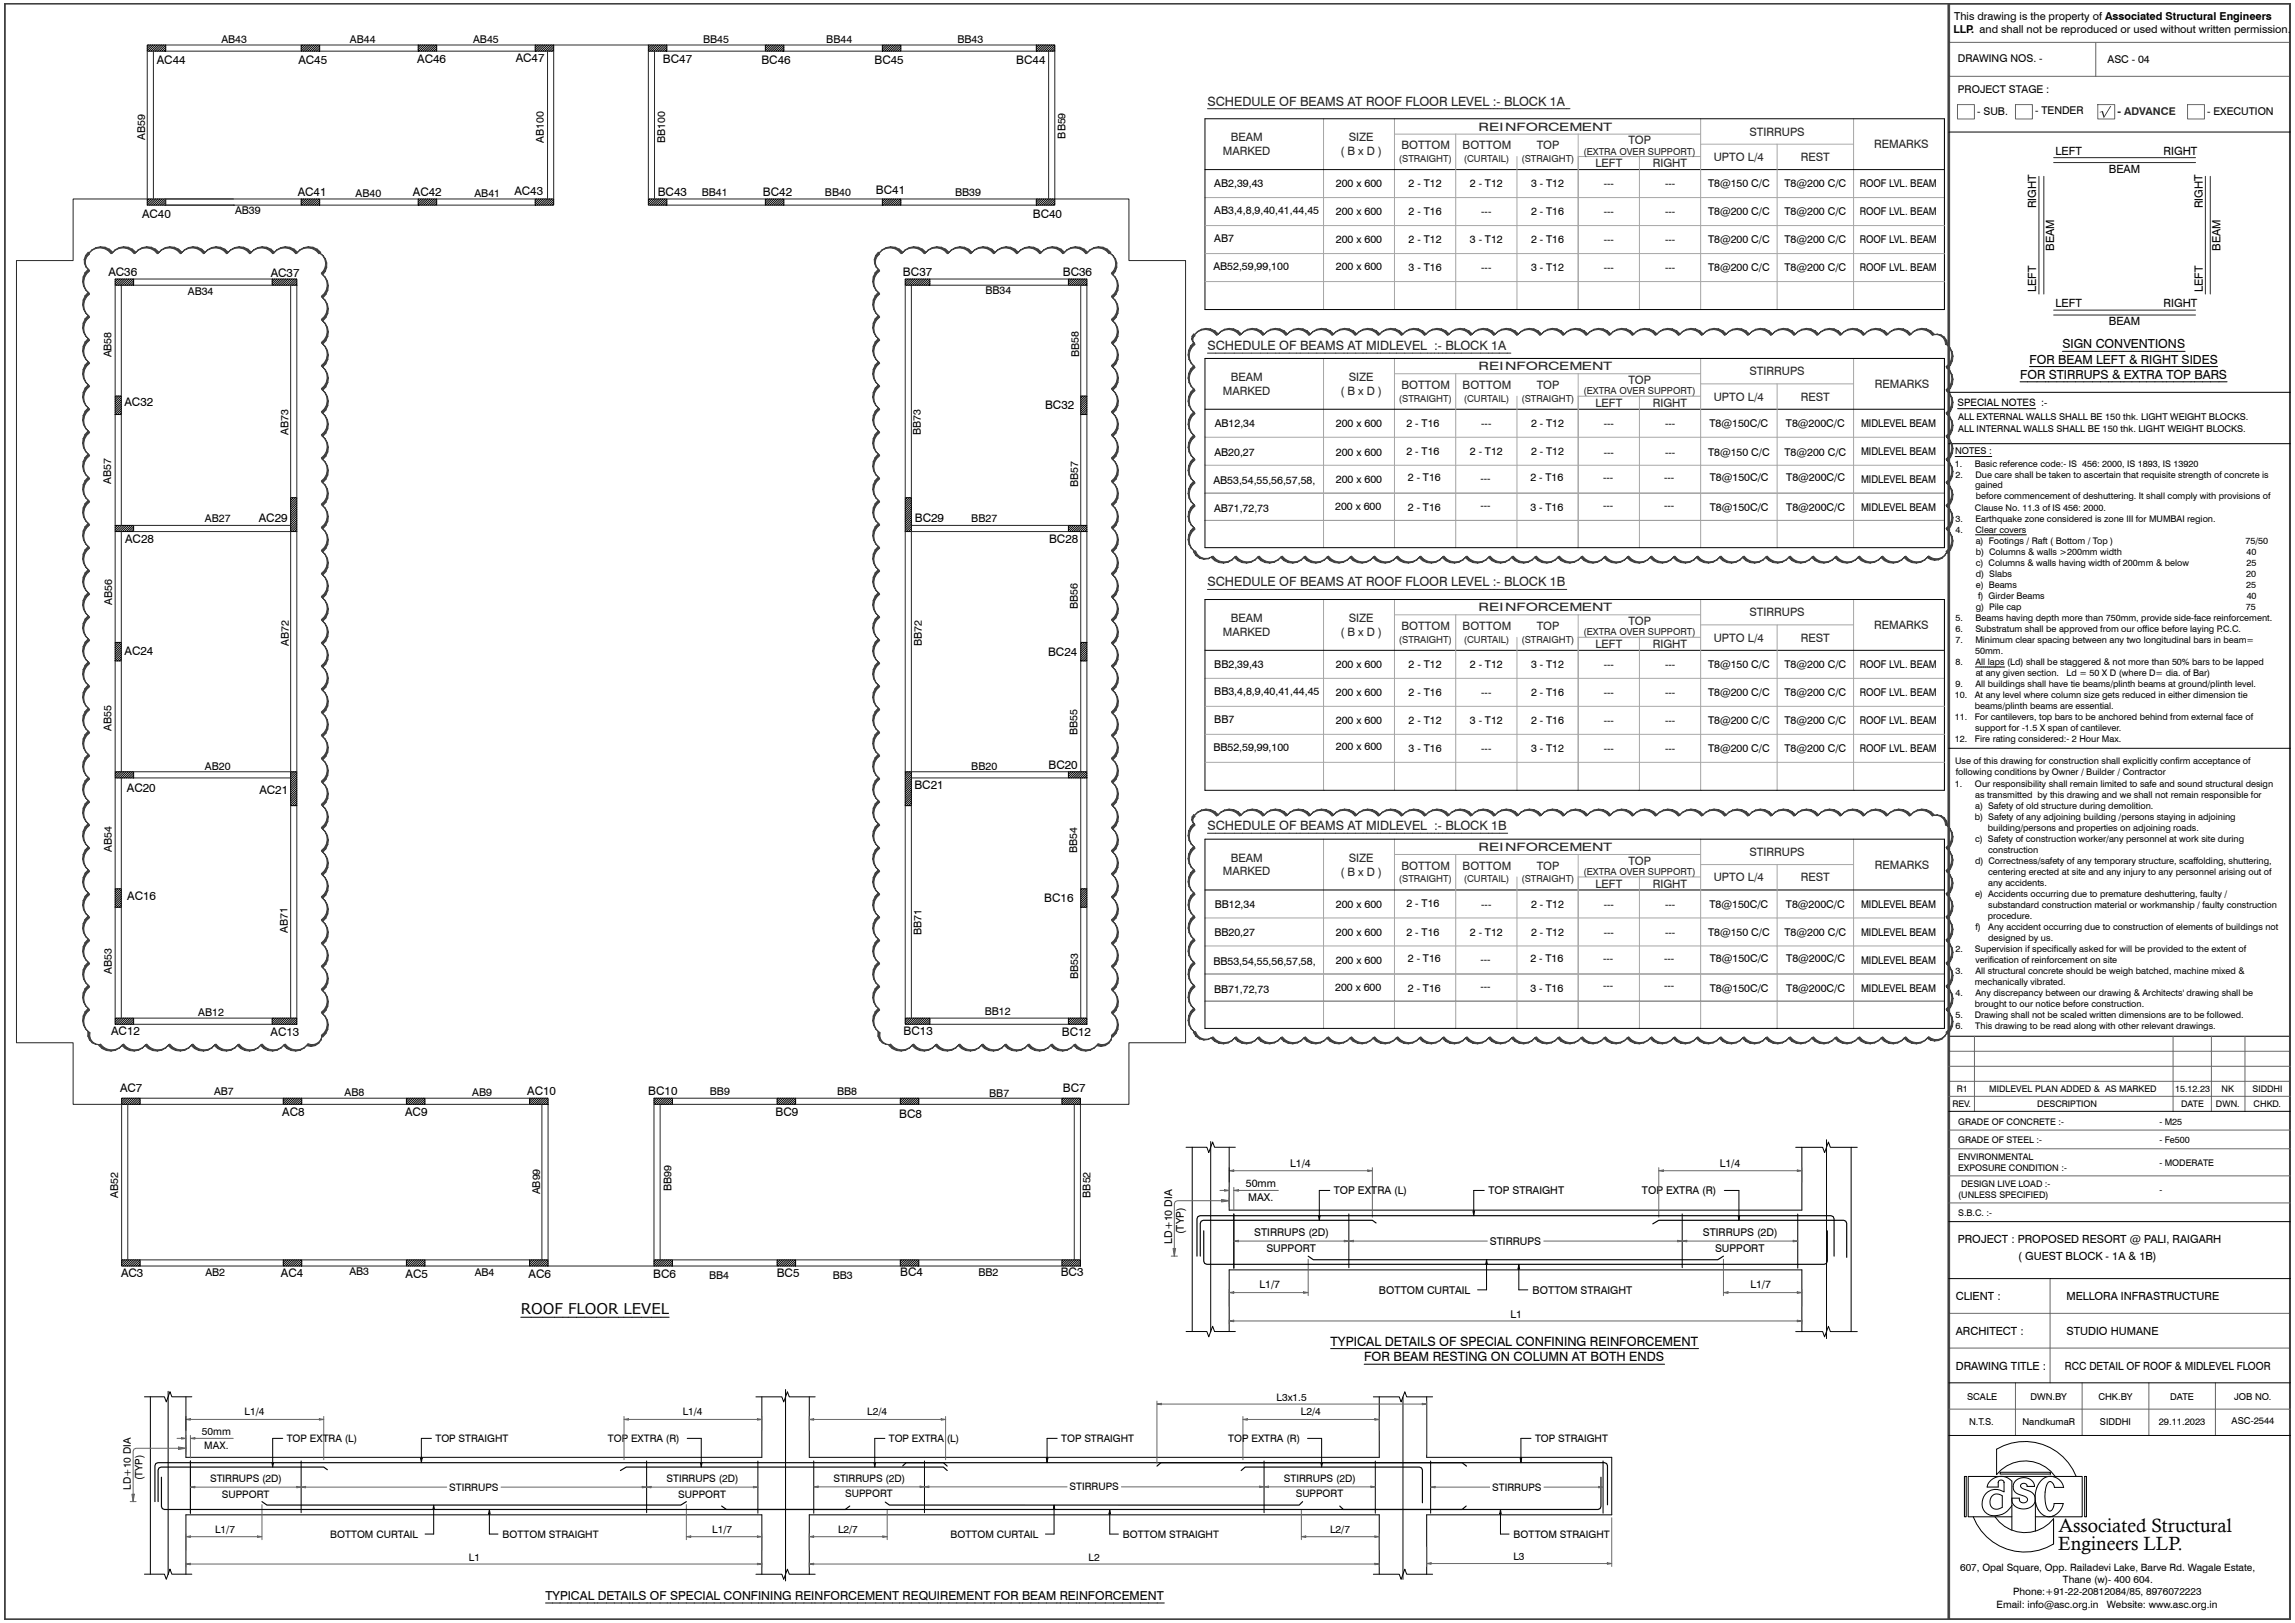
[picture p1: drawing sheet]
<svg xmlns="http://www.w3.org/2000/svg" width="594mm" height="420mm" viewBox="0 0 594 420" stroke-linecap="round" stroke-linejoin="round" font-family="sans-serif">
<defs><g id="words">
<g font-size="5">
<text x="532.7" y="401">Engineers LLP.</text>
<text x="532.8" y="396.5">Associated Structural</text>
</g>
<text font-size="3.8" x="134.8" y="340.1">ROOF FLOOR LEVEL</text>
<g font-size="3.3" fill="#262626">
<text x="312.5" y="27.3">SCHEDULE OF BEAMS AT ROOF FLOOR LEVEL :- BLOCK 1A</text>
<text x="312.5" y="90.6">SCHEDULE OF BEAMS AT MIDLEVEL :- BLOCK 1A</text>
<text x="312.5" y="151.8">SCHEDULE OF BEAMS AT ROOF FLOOR LEVEL :- BLOCK 1B</text>
<text x="312.5" y="214.8">SCHEDULE OF BEAMS AT MIDLEVEL :- BLOCK 1B</text>
</g>
<g font-size="3.3">
<text x="344.4" y="348.2">TYPICAL DETAILS OF SPECIAL CONFINING REINFORCEMENT</text>
<text x="353.1" y="352.3">FOR BEAM RESTING ON COLUMN AT BOTH ENDS</text>
</g>
<g font-size="3.2">
<text x="525.3" y="94.1">FOR BEAM LEFT &amp; RIGHT SIDES</text>
<text x="533.8" y="90.2">SIGN CONVENTIONS</text>
<text x="522.8" y="98">FOR STIRRUPS &amp; EXTRA TOP BARS</text>
<text x="141.2" y="414.1">TYPICAL DETAILS OF SPECIAL CONFINING REINFORCEMENT REQUIREMENT FOR BEAM REINFORCEMENT</text>
</g>
<g font-size="3">
<text x="40.6" y="16.6">AC44</text>
<text x="77.2" y="16.7">AC45</text>
<text x="108" y="16.3">AC46</text>
<text x="133.5" y="16.1">AC47</text>
<text x="171.6" y="16.3">BC47</text>
<text x="197.1" y="16.6">BC46</text>
<text x="226.3" y="16.5">BC45</text>
<text x="263" y="16.5">BC44</text>
<text x="77.1" y="50.8">AC41</text>
<text x="106.9" y="50.7">AC42</text>
<text x="133.1" y="50.5">AC43</text>
<text x="170.2" y="50.7">BC43</text>
<text x="197.5" y="50.7">BC42</text>
<text x="226.7" y="50.3">BC41</text>
<text x="36.8" y="56.5">AC40</text>
<text x="267.3" y="56.5">BC40</text>
<text x="28.1" y="71.5">AC36</text>
<text x="70.1" y="71.6">AC37</text>
<text x="233.7" y="71.5">BC37</text>
<text x="275.1" y="71.4">BC36</text>
<text x="32.2" y="105">AC32</text>
<text x="270.5" y="105.9">BC32</text>
<text x="67" y="135.2">AC29</text>
<text x="236.8" y="135.2">BC29</text>
<text x="32.4" y="140.4">AC28</text>
<text x="271.5" y="140.4">BC28</text>
<text x="32.2" y="169.4">AC24</text>
<text x="271.3" y="169.8">BC24</text>
<text x="271.4" y="198.9">BC20</text>
<text x="32.9" y="204.9">AC20</text>
<text x="67.1" y="205.4">AC21</text>
<text x="236.7" y="204.2">BC21</text>
<text x="32.9" y="232.8">AC16</text>
<text x="270.3" y="233.3">BC16</text>
<text x="28.8" y="267.9">AC12</text>
<text x="70" y="268">AC13</text>
<text x="233.9" y="268">BC13</text>
<text x="274.8" y="268">BC12</text>
<text x="31.1" y="282.7">AC7</text>
<text x="136.5" y="283.3">AC10</text>
<text x="167.8" y="283.4">BC10</text>
<text x="275.1" y="282.5">BC7</text>
<text x="73.1" y="288.8">AC8</text>
<text x="104.9" y="288.7">AC9</text>
<text x="200.7" y="288.7">BC9</text>
<text x="232.8" y="289.2">BC8</text>
<text x="31.3" y="330.5">AC3</text>
<text x="72.7" y="330.5">AC4</text>
<text x="105" y="330.8">AC5</text>
<text x="136.8" y="330.6">AC6</text>
<text x="169" y="330.6">BC6</text>
<text x="201" y="330.4">BC5</text>
<text x="233" y="330.3">BC4</text>
<text x="274.5" y="330.2">BC3</text>
</g>
<g font-size="3" fill="#262626">
<text x="382.7" y="33.8">REINFORCEMENT</text>
<text x="452.8" y="35.1">STIRRUPS</text>
<text x="316.5" y="40.1">MARKED</text>
<text x="318.6" y="36.5">BEAM</text>
<text x="346.9" y="40.2">( B x D )</text>
<text x="349.1" y="36.6">SIZE</text>
<text x="362.7" y="38.6">BOTTOM</text>
<text x="378.5" y="38.6">BOTTOM</text>
<text x="397.7" y="38.6">TOP</text>
<text x="421.5" y="37.4">TOP</text>
<text x="443.6" y="41.7">UPTO L/4</text>
<text x="466.1" y="41.7">REST</text>
<text x="485" y="38.4">REMARKS</text>
<text x="412.9" y="43.3">LEFT</text>
<text x="427.8" y="43.3">RIGHT</text>
<text x="382.7" y="95.8">REINFORCEMENT</text>
<text x="318.6" y="98.5">BEAM</text>
<text x="349.1" y="98.6">SIZE</text>
<text x="362.7" y="100.7">BOTTOM</text>
<text x="378.5" y="100.7">BOTTOM</text>
<text x="397.7" y="100.7">TOP</text>
<text x="421.5" y="99.4">TOP</text>
<text x="452.8" y="97.1">STIRRUPS</text>
<text x="485.2" y="100.4">REMARKS</text>
<text x="316.5" y="102.1">MARKED</text>
<text x="346.9" y="102.2">( B x D )</text>
<text x="412.9" y="105.3">LEFT</text>
<text x="427.8" y="105.3">RIGHT</text>
<text x="443.6" y="103.7">UPTO L/4</text>
<text x="466.1" y="103.7">REST</text>
<text x="318.6" y="160.9">BEAM</text>
<text x="349.1" y="161">SIZE</text>
<text x="382.7" y="158.2">REINFORCEMENT</text>
<text x="421.5" y="161.8">TOP</text>
<text x="452.8" y="159.5">STIRRUPS</text>
<text x="316.5" y="164.5">MARKED</text>
<text x="346.9" y="164.6">( B x D )</text>
<text x="362.7" y="163">BOTTOM</text>
<text x="378.5" y="163">BOTTOM</text>
<text x="397.7" y="163">TOP</text>
<text x="412.9" y="167.7">LEFT</text>
<text x="427.8" y="167.7">RIGHT</text>
<text x="443.6" y="166.1">UPTO L/4</text>
<text x="466.1" y="166.1">REST</text>
<text x="485" y="162.8">REMARKS</text>
<text x="382.7" y="220.2">REINFORCEMENT</text>
<text x="452.8" y="221.5">STIRRUPS</text>
<text x="316.5" y="226.5">MARKED</text>
<text x="318.6" y="222.9">BEAM</text>
<text x="346.9" y="226.6">( B x D )</text>
<text x="349.1" y="223">SIZE</text>
<text x="362.7" y="225.1">BOTTOM</text>
<text x="378.5" y="225.1">BOTTOM</text>
<text x="397.7" y="225.1">TOP</text>
<text x="421.5" y="223.8">TOP</text>
<text x="485.2" y="224.8">REMARKS</text>
<text x="412.9" y="229.7">LEFT</text>
<text x="427.8" y="229.7">RIGHT</text>
<text x="443.6" y="228.1">UPTO L/4</text>
<text x="466.1" y="228.1">REST</text>
</g>
<g font-size="2.9">
<text x="532" y="40.1">LEFT</text>
<text x="560" y="40.1">RIGHT</text>
<text x="545.8" y="44.7">BEAM</text>
<text x="527" y="53.9" transform="rotate(-90 527 53.9)">RIGHT</text>
<text x="570.1" y="53.9" transform="rotate(-90 570.1 53.9)">RIGHT</text>
<text x="531.7" y="64.9" transform="rotate(-90 531.7 64.9)">BEAM</text>
<text x="574.7" y="64.9" transform="rotate(-90 574.7 64.9)">BEAM</text>
<text x="527" y="75.6" transform="rotate(-90 527 75.6)">LEFT</text>
<text x="570.1" y="75.6" transform="rotate(-90 570.1 75.6)">LEFT</text>
<text x="532" y="79.6">LEFT</text>
<text x="560" y="79.6">RIGHT</text>
<text x="545.8" y="84.2">BEAM</text>
<text x="506.7" y="321.7">PROJECT : PROPOSED RESORT @ PALI, RAIGARH</text>
<text x="522.4" y="326">( GUEST BLOCK - 1A &amp; 1B)</text>
<text x="506.2" y="336.4">CLIENT :</text>
<text x="534.8" y="336.4">MELLORA INFRASTRUCTURE</text>
<text x="506.2" y="345.4">ARCHITECT :</text>
<text x="534.8" y="345.4">STUDIO HUMANE</text>
<text x="506.2" y="354.4">DRAWING TITLE :</text>
<text x="534.5" y="354.5">RCC DETAIL OF ROOF &amp; MIDLEVEL FLOOR</text>
</g>
<g font-size="2.8">
<text x="505.8" y="5.1">This drawing is the property of Associated Structural Engineers</text>
<text x="57.3" y="11.1">AB43</text>
<text x="90.6" y="11">AB44</text>
<text x="122.5" y="11.1">AB45</text>
<text x="182" y="11.1">BB45</text>
<text x="213.9" y="11">BB44</text>
<text x="247.8" y="11.1">BB43</text>
<text x="505.6" y="8.4">LLP. and shall not be reproduced or used without written permission.</text>
<text x="506.8" y="16.1">DRAWING NOS. -</text>
<text x="545.5" y="16.3">ASC - 04</text>
<text x="506.8" y="23.9">PROJECT STAGE :</text>
<text x="511.7" y="29.6">- SUB.</text>
<text x="526.7" y="29.6">- TENDER</text>
<text x="571.3" y="29.7">- EXECUTION</text>
<text x="275.8" y="35.9" transform="rotate(-90 275.8 35.9)">BB59</text>
<text x="37.5" y="36.1" transform="rotate(-90 37.5 36.1)">AB59</text>
<text x="140.8" y="36.9" transform="rotate(-90 140.8 36.9)">AB100</text>
<text x="172.1" y="36.9" transform="rotate(-90 172.1 36.9)">BB100</text>
<text x="92" y="51">AB40</text>
<text x="122.8" y="51">AB41</text>
<text x="181.6" y="50.8">BB41</text>
<text x="213.5" y="50.8">BB40</text>
<text x="247.2" y="50.6">BB39</text>
<text x="314.3" y="48.5">AB2,39,43</text>
<text x="345.8" y="48.5">200 x 600</text>
<text x="364.6" y="48.5">2 - T12</text>
<text x="380.4" y="48.5">2 - T12</text>
<text x="396.3" y="48.5">3 - T12</text>
<text x="415.1" y="48.5">---</text>
<text x="430.9" y="48.5">---</text>
<text x="442.1" y="48.5">T8@150 C/C</text>
<text x="461.9" y="48.5">T8@200 C/C</text>
<text x="481.3" y="48.5">ROOF LVL. BEAM</text>
<text x="60.8" y="55.5">AB39</text>
<text x="314.3" y="55.4">AB3,4,8,9,40,41,44,45</text>
<text x="345.8" y="55.8">200 x 600</text>
<text x="364.6" y="55.8">2 - T16</text>
<text x="383.4" y="55.8">---</text>
<text x="396.3" y="55.8">2 - T16</text>
<text x="415.1" y="55.8">---</text>
<text x="430.9" y="55.8">---</text>
<text x="442.1" y="55.8">T8@200 C/C</text>
<text x="461.9" y="55.8">T8@200 C/C</text>
<text x="481.3" y="55.7">ROOF LVL. BEAM</text>
<text x="314.3" y="62.6">AB7</text>
<text x="345.8" y="63">200 x 600</text>
<text x="364.6" y="63">2 - T12</text>
<text x="380.4" y="63">3 - T12</text>
<text x="396.3" y="63">2 - T16</text>
<text x="415.1" y="63">---</text>
<text x="430.9" y="63">---</text>
<text x="442.1" y="63">T8@200 C/C</text>
<text x="461.9" y="63">T8@200 C/C</text>
<text x="481.3" y="63">ROOF LVL. BEAM</text>
<text x="314" y="69.9">AB52,59,99,100</text>
<text x="345.8" y="69.8">200 x 600</text>
<text x="364.6" y="70.1">3 - T16</text>
<text x="383.4" y="70.2">---</text>
<text x="396.3" y="70.2">3 - T12</text>
<text x="415.1" y="70.2">---</text>
<text x="430.9" y="70.2">---</text>
<text x="442.1" y="70.2">T8@200 C/C</text>
<text x="461.9" y="70.2">T8@200 C/C</text>
<text x="481.3" y="70.2">ROOF LVL. BEAM</text>
<text x="48.6" y="76.4">AB34</text>
<text x="255.1" y="76.2">BB34</text>
<text x="28.9" y="92.5" transform="rotate(-90 28.9 92.5)">AB58</text>
<text x="279.3" y="92.5" transform="rotate(-90 279.3 92.5)">BB58</text>
<text x="74.6" y="112.6" transform="rotate(-90 74.6 112.6)">AB73</text>
<text x="238.3" y="112.6" transform="rotate(-90 238.3 112.6)">BB73</text>
<text x="314.4" y="110.5">AB12,34</text>
<text x="345.8" y="110.5">200 x 600</text>
<text x="364" y="110.4">2 - T16</text>
<text x="383.4" y="110.6">---</text>
<text x="396.3" y="110.6">2 - T12</text>
<text x="415.1" y="110.5">---</text>
<text x="430.9" y="110.5">---</text>
<text x="442.5" y="110.6">T8@150C/C</text>
<text x="462.2" y="110.6">T8@200C/C</text>
<text x="481.7" y="110.5">MIDLEVEL BEAM</text>
<text x="314.3" y="117.9">AB20,27</text>
<text x="345.8" y="117.9">200 x 600</text>
<text x="364" y="117.8">2 - T16</text>
<text x="380.4" y="117.9">2 - T12</text>
<text x="396.3" y="117.9">2 - T12</text>
<text x="415.1" y="117.9">---</text>
<text x="430.9" y="117.9">---</text>
<text x="442.1" y="117.9">T8@150 C/C</text>
<text x="461.9" y="117.9">T8@200 C/C</text>
<text x="481.7" y="117.8">MIDLEVEL BEAM</text>
<text x="28.8" y="125.2" transform="rotate(-90 28.8 125.2)">AB57</text>
<text x="314.1" y="125.3">AB53,54,55,56,57,58,</text>
<text x="345.8" y="125">200 x 600</text>
<text x="364.4" y="124.6">2 - T16</text>
<text x="383.2" y="124.7">---</text>
<text x="396.1" y="124.6">2 - T16</text>
<text x="414.9" y="124.5">---</text>
<text x="430.8" y="124.5">---</text>
<text x="442.5" y="124.5">T8@150C/C</text>
<text x="462.3" y="124.5">T8@200C/C</text>
<text x="481.7" y="125">MIDLEVEL BEAM</text>
<text x="279.1" y="126.1" transform="rotate(-90 279.1 126.1)">BB57</text>
<text x="345.6" y="132">200 x 600</text>
<text x="383.2" y="131.8">---</text>
<text x="414.9" y="131.6">---</text>
<text x="430.8" y="131.6">---</text>
<text x="53" y="135">AB27</text>
<text x="251.4" y="135">BB27</text>
<text x="314.2" y="132.6">AB71,72,73</text>
<text x="364.4" y="132.2">2 - T16</text>
<text x="396.1" y="132.2">3 - T16</text>
<text x="442.5" y="132.2">T8@150C/C</text>
<text x="462.3" y="132.2">T8@200C/C</text>
<text x="481.7" y="132.3">MIDLEVEL BEAM</text>
<text x="29" y="156.5" transform="rotate(-90 29 156.5)">AB56</text>
<text x="279" y="157.5" transform="rotate(-90 279 157.5)">BB56</text>
<text x="74.7" y="167.1" transform="rotate(-90 74.7 167.1)">AB72</text>
<text x="238.6" y="167.2" transform="rotate(-90 238.6 167.2)">BB72</text>
<text x="314.3" y="172.9">BB2,39,43</text>
<text x="345.8" y="172.9">200 x 600</text>
<text x="364.6" y="172.9">2 - T12</text>
<text x="380.4" y="172.9">2 - T12</text>
<text x="396.3" y="172.9">3 - T12</text>
<text x="415.1" y="172.9">---</text>
<text x="430.9" y="172.9">---</text>
<text x="442.1" y="172.9">T8@150 C/C</text>
<text x="461.9" y="172.9">T8@200 C/C</text>
<text x="481.3" y="172.9">ROOF LVL. BEAM</text>
<text x="314.3" y="179.8">BB3,4,8,9,40,41,44,45</text>
<text x="345.8" y="180.2">200 x 600</text>
<text x="364.6" y="180.2">2 - T16</text>
<text x="383.4" y="180.2">---</text>
<text x="396.3" y="180.2">2 - T16</text>
<text x="415.1" y="180.2">---</text>
<text x="430.9" y="180.2">---</text>
<text x="442.1" y="180.2">T8@200 C/C</text>
<text x="461.9" y="180.2">T8@200 C/C</text>
<text x="481.3" y="180.2">ROOF LVL. BEAM</text>
<text x="28.9" y="189.2" transform="rotate(-90 28.9 189.2)">AB55</text>
<text x="278.9" y="190.1" transform="rotate(-90 278.9 190.1)">BB55</text>
<text x="314.3" y="187">BB7</text>
<text x="345.8" y="187.4">200 x 600</text>
<text x="364.6" y="187.4">2 - T12</text>
<text x="380.4" y="187.4">3 - T12</text>
<text x="396.3" y="187.4">2 - T16</text>
<text x="415.1" y="187.4">---</text>
<text x="430.9" y="187.4">---</text>
<text x="442.1" y="187.4">T8@200 C/C</text>
<text x="461.9" y="187.4">T8@200 C/C</text>
<text x="481.3" y="187.4">ROOF LVL. BEAM</text>
<text x="314" y="194.3">BB52,59,99,100</text>
<text x="345.8" y="194.2">200 x 600</text>
<text x="364.6" y="194.5">3 - T16</text>
<text x="383.4" y="194.6">---</text>
<text x="396.3" y="194.6">3 - T12</text>
<text x="415.1" y="194.6">---</text>
<text x="430.9" y="194.6">---</text>
<text x="442.1" y="194.6">T8@200 C/C</text>
<text x="461.9" y="194.6">T8@200 C/C</text>
<text x="481.3" y="194.6">ROOF LVL. BEAM</text>
<text x="53" y="199.1">AB20</text>
<text x="251.4" y="199.1">BB20</text>
<text x="28.9" y="220.5" transform="rotate(-90 28.9 220.5)">AB54</text>
<text x="278.8" y="220.7" transform="rotate(-90 278.8 220.7)">BB54</text>
<text x="314.4" y="234.9">BB12,34</text>
<text x="345.8" y="234.9">200 x 600</text>
<text x="364" y="234.8">2 - T16</text>
<text x="383.4" y="235">---</text>
<text x="396.3" y="235">2 - T12</text>
<text x="415.1" y="234.9">---</text>
<text x="430.9" y="234.9">---</text>
<text x="442.5" y="235">T8@150C/C</text>
<text x="462.2" y="235">T8@200C/C</text>
<text x="481.7" y="234.9">MIDLEVEL BEAM</text>
<text x="74.5" y="241.3" transform="rotate(-90 74.5 241.3)">AB71</text>
<text x="238.5" y="241.9" transform="rotate(-90 238.5 241.9)">BB71</text>
<text x="314.3" y="242.3">BB20,27</text>
<text x="345.8" y="242.3">200 x 600</text>
<text x="364" y="242.2">2 - T16</text>
<text x="380.4" y="242.3">2 - T12</text>
<text x="396.3" y="242.3">2 - T12</text>
<text x="415.1" y="242.3">---</text>
<text x="430.9" y="242.3">---</text>
<text x="442.1" y="242.3">T8@150 C/C</text>
<text x="461.9" y="242.3">T8@200 C/C</text>
<text x="481.7" y="242.2">MIDLEVEL BEAM</text>
<text x="28.9" y="252" transform="rotate(-90 28.9 252)">AB53</text>
<text x="314.1" y="249.7">BB53,54,55,56,57,58,</text>
<text x="345.8" y="249.4">200 x 600</text>
<text x="364.4" y="249">2 - T16</text>
<text x="383.2" y="249.1">---</text>
<text x="396.1" y="249">2 - T16</text>
<text x="414.9" y="248.9">---</text>
<text x="430.8" y="248.9">---</text>
<text x="442.5" y="248.9">T8@150C/C</text>
<text x="462.3" y="248.9">T8@200C/C</text>
<text x="481.7" y="249.4">MIDLEVEL BEAM</text>
<text x="279.1" y="253.4" transform="rotate(-90 279.1 253.4)">BB53</text>
<text x="314.2" y="257">BB71,72,73</text>
<text x="345.6" y="256.4">200 x 600</text>
<text x="364.4" y="256.6">2 - T16</text>
<text x="383.2" y="256.2">---</text>
<text x="396.1" y="256.6">3 - T16</text>
<text x="414.9" y="256.1">---</text>
<text x="430.8" y="256.1">---</text>
<text x="442.5" y="256.6">T8@150C/C</text>
<text x="462.3" y="256.6">T8@200C/C</text>
<text x="481.7" y="256.7">MIDLEVEL BEAM</text>
<text x="51.3" y="262.8">AB12</text>
<text x="254.9" y="262.7">BB12</text>
<text x="55.4" y="283.4">AB7</text>
<text x="89.2" y="283.7">AB8</text>
<text x="122.2" y="283.7">AB9</text>
<text x="183.7" y="283.3">BB9</text>
<text x="216.6" y="283.3">BB8</text>
<text x="256" y="283.9">BB7</text>
<text x="333.9" y="301.9">L1/4</text>
<text x="445.1" y="301.9">L1/4</text>
<text x="30.6" y="310" transform="rotate(-90 30.6 310)">AB52</text>
<text x="139.8" y="309.1" transform="rotate(-90 139.8 309.1)">AB99</text>
<text x="173.8" y="308.2" transform="rotate(-90 173.8 308.2)">BB99</text>
<text x="282.2" y="309.9" transform="rotate(-90 282.2 309.9)">BB52</text>
<text x="322.5" y="307.2">50mm</text>
<text x="323.1" y="310.9">MAX.</text>
<text x="345.2" y="309">TOP EXTRA (L)</text>
<text x="385.2" y="309">TOP STRAIGHT</text>
<text x="425" y="309.1">TOP EXTRA (R)</text>
<text x="303.4" y="321.8" transform="rotate(-90 303.4 321.8)">LD+10 DIA</text>
<text x="306.4" y="319.4" transform="rotate(-90 306.4 319.4)">(TYP)</text>
<text x="324.6" y="319.8">STIRRUPS (2D)</text>
<text x="327.8" y="324">SUPPORT</text>
<text x="385.6" y="322.1">STIRRUPS</text>
<text x="440.7" y="319.8">STIRRUPS (2D)</text>
<text x="443.9" y="324">SUPPORT</text>
<text x="90.4" y="329.9">AB3</text>
<text x="53.2" y="330.2">AB2</text>
<text x="122.9" y="330.2">AB4</text>
<text x="183.5" y="331">BB4</text>
<text x="215.5" y="331">BB3</text>
<text x="253.2" y="330.2">BB2</text>
<text x="326" y="333.4">L1/7</text>
<text x="356.9" y="334.8">BOTTOM CURTAIL</text>
<text x="396.7" y="334.8">BOTTOM STRAIGHT</text>
<text x="453" y="333.4">L1/7</text>
<text x="390.9" y="341">L1</text>
</g>
<text font-size="2.8" fill="#262626" x="548" y="29.8">- ADVANCE</text>
<g font-size="2.7">
<text x="330.4" y="362.5">L3x1.5</text>
<text x="52.3" y="371.4">50mm</text>
<text x="63.3" y="366.3">L1/4</text>
<text x="176.7" y="366.3">L1/4</text>
<text x="224.5" y="366.3">L2/4</text>
<text x="336.7" y="366.3">L2/4</text>
<text x="52.9" y="374.9">MAX.</text>
<text x="74.2" y="373.2">TOP EXTRA (L)</text>
<text x="112.7" y="373.2">TOP STRAIGHT</text>
<text x="157.3" y="373.2">TOP EXTRA (R)</text>
<text x="230" y="373.2">TOP EXTRA (L)</text>
<text x="274.7" y="373.2">TOP STRAIGHT</text>
<text x="317.9" y="373.2">TOP EXTRA (R)</text>
<text x="397.3" y="373.2">TOP STRAIGHT</text>
<text x="36.9" y="383.1" transform="rotate(-90 36.9 383.1)">(TYP)</text>
<text x="54.4" y="383.5">STIRRUPS (2D)</text>
<text x="172.5" y="383.5">STIRRUPS (2D)</text>
<text x="215.7" y="383.4">STIRRUPS (2D)</text>
<text x="332.3" y="383.4">STIRRUPS (2D)</text>
<text x="33.9" y="385.5" transform="rotate(-90 33.9 385.5)">LD+10 DIA</text>
<text x="57.4" y="387.5">SUPPORT</text>
<text x="116.3" y="385.8">STIRRUPS</text>
<text x="175.6" y="387.5">SUPPORT</text>
<text x="218.7" y="387.5">SUPPORT</text>
<text x="276.8" y="385.7">STIRRUPS</text>
<text x="335.4" y="387.5">SUPPORT</text>
<text x="386.2" y="385.8">STIRRUPS</text>
<text x="55.7" y="396.6">L1/7</text>
<text x="85.4" y="397.9">BOTTOM CURTAIL</text>
<text x="130.1" y="397.9">BOTTOM STRAIGHT</text>
<text x="184.4" y="396.6">L1/7</text>
<text x="216.9" y="396.6">L2/7</text>
<text x="246" y="397.9">BOTTOM CURTAIL</text>
<text x="290.6" y="397.9">BOTTOM STRAIGHT</text>
<text x="344.3" y="396.6">L2/7</text>
<text x="391.8" y="397.9">BOTTOM STRAIGHT</text>
<text x="121.4" y="404">L1</text>
<text x="281.7" y="404">L2</text>
<text x="391.7" y="403.8">L3</text>
</g>
<g font-size="2.6">
<text x="506.7" y="105.1">SPECIAL NOTES :-</text>
<text x="507.3" y="406.5">607, Opal Square, Opp. Railadevi Lake, Barve Rd. Wagale Estate,</text>
<text x="521" y="412.9">Phone:+91-22-20812084/85, 8976072223</text>
<text x="534" y="409.7">Thane (w)- 400 604.</text>
<text x="516.8" y="416">Email: info@asc.org.in</text>
<text x="545.3" y="416">Website: www.asc.org.in</text>
</g>
<g font-size="2.5" fill="#262626">
<text x="362.1" y="41.9">(STRAIGHT)</text>
<text x="378.9" y="41.9">(CURTAIL)</text>
<text x="393.8" y="41.9">(STRAIGHT)</text>
<text x="409.9" y="40">(EXTRA OVER SUPPORT)</text>
<text x="362.1" y="103.9">(STRAIGHT)</text>
<text x="378.9" y="103.9">(CURTAIL)</text>
<text x="393.8" y="103.9">(STRAIGHT)</text>
<text x="409.9" y="102">(EXTRA OVER SUPPORT)</text>
<text x="362.1" y="166.3">(STRAIGHT)</text>
<text x="378.9" y="166.3">(CURTAIL)</text>
<text x="393.8" y="166.3">(STRAIGHT)</text>
<text x="409.9" y="164.4">(EXTRA OVER SUPPORT)</text>
<text x="409.9" y="226.4">(EXTRA OVER SUPPORT)</text>
<text x="362.1" y="228.3">(STRAIGHT)</text>
<text x="378.9" y="228.3">(CURTAIL)</text>
<text x="393.8" y="228.3">(STRAIGHT)</text>
</g>
<g font-size="2.4">
<text x="506.8" y="108.8">ALL EXTERNAL WALLS SHALL BE 150 thk. LIGHT WEIGHT BLOCKS.</text>
<text x="506.8" y="111.8">ALL INTERNAL WALLS SHALL BE 150 thk. LIGHT WEIGHT BLOCKS.</text>
<text x="506" y="117.6">NOTES :</text>
<text x="506" y="120.7">1.</text>
<text x="506.1" y="123.6">2.</text>
<text x="511.1" y="120.7">Basic reference code:- IS 456: 2000, IS 1893, IS 13920</text>
<text x="511.3" y="123.6">Due care shall be taken to ascertain that requisite strength of concrete is</text>
<text x="511.2" y="126.4">gained</text>
<text x="511.4" y="129.3">before commencement of deshuttering. It shall comply with provisions of</text>
<text x="506.1" y="137.8">4.</text>
<text x="506.1" y="135">3.</text>
<text x="511.2" y="132.1">Clause No. 11.3 of IS 456: 2000.</text>
<text x="511.3" y="137.8">Clear covers</text>
<text x="511.3" y="135">Earthquake zone considered is zone III for MUMBAI region.</text>
<text x="511.4" y="143.6">b) Columns &amp; walls &gt;200mm width</text>
<text x="511.4" y="140.7">a) Footings / Raft ( Bottom / Top )</text>
<text x="581.2" y="140.7">75/50</text>
<text x="581.5" y="143.6">40</text>
<text x="511.4" y="146.4">c) Columns &amp; walls having width of 200mm &amp; below</text>
<text x="511.4" y="149.3">d) Slabs</text>
<text x="581.4" y="149.3">20</text>
<text x="581.4" y="146.4">25</text>
<text x="511.4" y="152.1">e) Beams</text>
<text x="512" y="155">f) Girder Beams</text>
<text x="581.4" y="152.1">25</text>
<text x="581.5" y="155">40</text>
<text x="506.1" y="160.7">5.</text>
<text x="511.3" y="160.7">Beams having depth more than 750mm, provide side-face reinforcement.</text>
<text x="511.4" y="157.8">g) Pile cap</text>
<text x="581.3" y="157.8">75</text>
<text x="506.1" y="166.4">7.</text>
<text x="506.1" y="163.5">6.</text>
<text x="511.3" y="166.4">Minimum clear spacing between any two longitudinal bars in beam=</text>
<text x="511.3" y="163.5">Substratum shall be approved from our office before laying P.C.C.</text>
<text x="506.1" y="172.1">8.</text>
<text x="511.2" y="169.2">50mm.</text>
<text x="511.3" y="172.1">All laps (Ld) shall be staggered &amp; not more than 50% bars to be lapped</text>
<text x="506.1" y="177.8">9.</text>
<text x="511.3" y="177.8">All buildings shall have tie beams/plinth beams at ground/plinth level.</text>
<text x="511.4" y="174.9">at any given section.</text>
<text x="534.9" y="174.9">Ld = 50 X D (where D= dia. of Bar)</text>
<text x="506" y="180.6">10.</text>
<text x="511.1" y="183.5">beams/plinth beams are essential.</text>
<text x="511.1" y="180.6">At any level where column size gets reduced in either dimension tie</text>
<text x="506" y="186.3">11.</text>
<text x="506" y="192">12.</text>
<text x="511.1" y="186.3">For cantilevers, top bars to be anchored behind from external face of</text>
<text x="511.1" y="192">Fire rating considered:- 2 Hour Max.</text>
<text x="511.2" y="189.2">support for -1.5 X span of cantilever.</text>
<text x="506" y="197.8">Use of this drawing for construction shall explicitly confirm acceptance of</text>
<text x="506" y="203.5">1.</text>
<text x="506.2" y="200.7">following conditions by Owner / Builder / Contractor</text>
<text x="511.2" y="203.5">Our responsibility shall remain limited to safe and sound structural design</text>
<text x="511.2" y="206.4">as transmitted by this drawing and we shall not remain responsible for</text>
<text x="511.2" y="209.2">a) Safety of old structure during demolition.</text>
<text x="511.1" y="212.1">b) Safety of any adjoining building /persons staying in adjoining</text>
<text x="514.5" y="215">building/persons and properties on adjoining roads.</text>
<text x="511.2" y="217.8">c) Safety of construction worker/any personnel at work site during</text>
<text x="514.6" y="220.7">construction</text>
<text x="511.2" y="223.5">d) Correctness/safety of any temporary structure, scaffolding, shuttering,</text>
<text x="514.6" y="226.4">centering erected at site and any injury to any personnel arising out of</text>
<text x="511.2" y="232.1">e) Accidents occurring due to premature deshuttering, faulty /</text>
<text x="514.6" y="229.2">any accidents.</text>
<text x="514.5" y="237.8">procedure.</text>
<text x="514.6" y="234.9">substandard construction material or workmanship / faulty construction</text>
<text x="511.3" y="240.6">f)</text>
<text x="514.6" y="243.4">designed by us.</text>
<text x="514.6" y="240.6">Any accident occurring due to construction of elements of buildings not</text>
<text x="506.1" y="246.3">2.</text>
<text x="511.2" y="246.3">Supervision if specifically asked for will be provided to the extent of</text>
<text x="511.3" y="249.1">verification of reinforcement on site</text>
<text x="506.1" y="257.7">4.</text>
<text x="506.1" y="252">3.</text>
<text x="511.1" y="254.8">mechanically vibrated.</text>
<text x="511.3" y="252">All structural concrete should be weigh batched, machine mixed &amp;</text>
<text x="511.3" y="257.7">Any discrepancy between our drawing &amp; Architects' drawing shall be</text>
<text x="506.1" y="263.4">5.</text>
<text x="511.1" y="263.4">Drawing shall not be scaled written dimensions are to be followed.</text>
<text x="511.1" y="260.5">brought to our notice before construction.</text>
<text x="506.1" y="266.2">6.</text>
<text x="511.3" y="266.2">This drawing to be read along with other relevant drawings.</text>
<text x="505.3" y="286.4">REV.</text>
<text x="506.5" y="282.5">R1</text>
<text x="514.9" y="282.5">MIDLEVEL PLAN ADDED &amp; AS MARKED</text>
<text x="527.3" y="286.4">DESCRIPTION</text>
<text x="563" y="282.5">15.12.23</text>
<text x="564.5" y="286.4">DATE</text>
<text x="573.6" y="286.4">DWN.</text>
<text x="575" y="282.5">NK</text>
<text x="583" y="282.5">SIDDHI</text>
<text x="583.3" y="286.4">CHKD.</text>
<text x="506.8" y="291">GRADE OF CONCRETE :-</text>
<text x="558.9" y="291">- M25</text>
<text x="506.8" y="295.8">GRADE OF STEEL :-</text>
<text x="558.9" y="295.8">- Fe500</text>
<text x="506.8" y="303.1">EXPOSURE CONDITION :-</text>
<text x="506.8" y="300.3">ENVIRONMENTAL</text>
<text x="558.9" y="301.6">- MODERATE</text>
<text x="506.8" y="310">(UNLESS SPECIFIED)</text>
<text x="507.6" y="307.2">DESIGN LIVE LOAD :-</text>
<text x="558.9" y="308.7">-</text>
<text x="506.8" y="314.7">S.B.C. :-</text>
<text x="509.1" y="362.4">SCALE</text>
<text x="525.5" y="362.4">DWN.BY</text>
<text x="543.1" y="362.4">CHK.BY</text>
<text x="561.7" y="362.4">DATE</text>
<text x="578.2" y="362.4">JOB NO.</text>
<text x="509.6" y="368.8">N.T.S.</text>
<text x="523.4" y="368.8">NandkumaR</text>
<text x="543.5" y="368.8">SIDDHI</text>
<text x="558.7" y="368.7">29.11.2023</text>
<text x="577.6" y="368.6">ASC-2544</text>
</g>
</g></defs>
<!-- layer: COLUMN STOP_ASC -->
<g fill="none" stroke="#000" stroke-width=".26">
<path d="M38.1 11.6h4.8v1.6h-4.8zM38.4 11.6l-.3 .3M39 11.6l-.9 .9M39.5 11.6l-1.4 1.5M40.1 11.6l-1.6 1.6M40.7 11.6l-1.6 1.6M41.2 11.6l-1.6 1.6M41.8 11.6l-1.6 1.6M42.4 11.6l-1.6 1.6M42.9 11.7l-1.6 1.5M42.9 12.2l-1 1M42.9 12.8l-.4 .4"/>
<path d="M78 11.6h4.7v1.6h-4.7zM78.4 11.6l-.4 .5M79 11.6l-1 1.1M79.5 11.6l-1.5 1.6M80.1 11.6l-1.6 1.6M80.7 11.6l-1.6 1.6M81.2 11.6l-1.6 1.6M81.8 11.6l-1.6 1.6M82.4 11.6l-1.6 1.6M82.7 11.8l-1.4 1.4M82.7 12.4l-.8 .8M82.7 13l-.2 .2"/>
<path d="M108.2 11.6h4.8v1.6h-4.8zM108.3 11.6l-.1 .1M108.9 11.6l-.7 .7M109.4 11.6l-1.2 1.2M110 11.6l-1.6 1.6M110.5 11.6l-1.6 1.6M111.1 11.6l-1.6 1.6M111.7 11.6l-1.6 1.6M112.2 11.6l-1.6 1.6M112.8 11.6l-1.6 1.6M113 12l-1.2 1.2M113 12.5l-.7 .7"/>
<path d="M113 13.1l-.1 .1M138.5 11.6h4.8v1.6h-4.8zM138.7 11.6l-.2 .2M139.3 11.6l-.8 .8M139.8 11.6l-1.3 1.4M140.4 11.6l-1.6 1.6M141 11.6l-1.6 1.6M141.5 11.6l-1.6 1.6M142.1 11.6l-1.6 1.6M142.7 11.6l-1.6 1.6M143.2 11.6l-1.6 1.6M143.3 12.1l-1.1 1.1"/>
<path d="M143.3 12.7l-.5 .5M167.8 11.6h4.8v1.6h-4.8zM168 11.6l-.2 .3M168.6 11.6l-.8 .8M169.1 11.6l-1.3 1.4M169.7 11.6l-1.6 1.6M170.3 11.6l-1.6 1.6M170.8 11.6l-1.6 1.6M171.4 11.6l-1.6 1.6M172 11.6l-1.6 1.6M172.5 11.6l-1.6 1.6M172.6 12.1l-1.1 1.1"/>
<path d="M172.6 12.7l-.5 .5M198.1 11.6h4.8v1.6h-4.8zM198.4 11.6l-.3 .4M199 11.6l-.9 1M199.6 11.6l-1.5 1.5M200.1 11.6l-1.6 1.6M200.7 11.6l-1.6 1.6M201.3 11.6l-1.6 1.6M201.8 11.6l-1.6 1.6M202.4 11.6l-1.6 1.6M202.9 11.7l-1.5 1.5M202.9 12.3l-1 .9"/>
<path d="M202.9 12.9l-.4 .3M228.4 11.6h4.8v1.6h-4.8zM228.9 11.6l-.5 .5M229.4 11.6l-1 1.1M230 11.6l-1.6 1.6M230.6 11.6l-1.6 1.6M231.1 11.6l-1.6 1.6M231.7 11.6l-1.6 1.6M232.3 11.6l-1.6 1.6M232.8 11.6l-1.6 1.6M233.2 11.9l-1.4 1.3M233.2 12.4l-.8 .8"/>
<path d="M233.2 13l-.3 .2M268.2 11.6h4.8v1.6h-4.8zM268.3 11.6l-.1 .1M268.9 11.6l-.7 .7M269.5 11.6l-1.3 1.3M270 11.6l-1.6 1.6M270.6 11.6l-1.6 1.6M271.1 11.6l-1.6 1.6M271.7 11.6l-1.6 1.6M272.3 11.6l-1.6 1.6M272.8 11.6l-1.6 1.6M273 12l-1.2 1.2"/>
<path d="M273 12.6l-.6 .6M273 13.2h-.1M38.1 51.5h4.8v1.6h-4.8zM38.6 51.5l-.5 .5M39.1 51.5l-1 1M39.7 51.5l-1.6 1.6M40.3 51.5l-1.6 1.6M40.8 51.5l-1.6 1.6M41.4 51.5l-1.6 1.6M42 51.5l-1.6 1.6M42.5 51.5l-1.6 1.6M42.9 52.2l-.8 .9"/>
<path d="M42.9 52.8l-.3 .3M42.9 51.7l-1.4 1.4M78 51.5h4.7v1.6h-4.7zM78 51.5v.1M78.6 51.5l-.6 .6M79.1 51.5l-1.1 1.2M79.7 51.5l-1.6 1.6M80.3 51.5l-1.6 1.6M80.8 51.5l-1.6 1.6M81.4 51.5l-1.6 1.6M82 51.5l-1.6 1.6M82.5 51.5l-1.6 1.6"/>
<path d="M82.7 51.8l-1.2 1.3M82.7 52.4l-.6 .7M82.7 53l-.1 .1M108.2 51.5h4.8v1.6h-4.8zM108.5 51.5l-.3 .2M109 51.5l-.8 .8M109.6 51.5l-1.4 1.3M110.1 51.5l-1.6 1.6M110.7 51.5l-1.6 1.6M111.3 51.5l-1.6 1.6M111.8 51.5l-1.6 1.6M112.4 51.5l-1.6 1.6"/>
<path d="M113 51.5l-1.6 1.6M113 52l-1.1 1.1M113 52.6l-.5 .5M138.5 51.5h4.8v1.6h-4.8zM138.9 51.5l-.4 .3M139.4 51.5l-.9 .9M140 51.5l-1.5 1.5M140.6 51.5l-1.6 1.6M141.1 51.5l-1.6 1.6M141.7 51.5l-1.6 1.6M142.3 51.5l-1.6 1.6M142.8 51.5l-1.6 1.6"/>
<path d="M143.3 51.6l-1.5 1.5M143.3 52.1l-.9 1M143.3 52.7l-.4 .4M167.8 51.5h4.8v1.6h-4.8zM168.2 51.5l-.4 .4M168.7 51.5l-.9 .9M169.3 51.5l-1.5 1.5M169.9 51.5l-1.6 1.6M170.4 51.5l-1.6 1.6M171 51.5l-1.6 1.6M171.6 51.5l-1.6 1.6M172.1 51.5l-1.6 1.6"/>
<path d="M172.6 51.6l-1.5 1.5M172.6 52.2l-.9 .9M172.6 52.7l-.4 .4M198.1 51.5h4.8v1.6h-4.8zM198.6 51.5l-.5 .5M199.2 51.5l-1.1 1.1M199.7 51.5l-1.6 1.6M200.3 51.5l-1.6 1.6M200.9 51.5l-1.6 1.6M201.4 51.5l-1.6 1.6M202 51.5l-1.6 1.6M202.6 51.5l-1.6 1.6"/>
<path d="M202.9 51.7l-1.4 1.4M202.9 52.3l-.8 .8M202.9 52.9l-.2 .2M228.4 51.5h4.8v1.6h-4.8zM228.5 51.5l-.1 .1M229 51.5l-.6 .7M229.6 51.5l-1.2 1.2M230.2 51.5l-1.6 1.6M230.7 51.5l-1.6 1.6M231.3 51.5l-1.6 1.6M231.9 51.5l-1.6 1.6M232.4 51.5l-1.6 1.6"/>
<path d="M233 51.5l-1.6 1.6M233.2 51.9l-1.2 1.2M233.2 53l-.1 .1M233.2 52.4l-.7 .7M268.2 51.5h4.8v1.6h-4.8zM268.5 51.5l-.3 .3M269.1 51.5l-.9 .8M269.6 51.5l-1.4 1.4M270.2 51.5l-1.6 1.6M270.7 51.5l-1.6 1.6M271.3 51.5l-1.6 1.6M271.9 51.5l-1.6 1.6"/>
<path d="M272.4 51.5l-1.6 1.6M273 51.5l-1.6 1.6M273 52l-1 1.1M273 52.6l-.5 .5M31.5 284.2h4.8v1.6h-4.8zM31.8 284.2l-.3 .4M32.4 284.2l-.9 .9M33 284.2l-1.5 1.5M33.5 284.2l-1.6 1.6M34.1 284.2l-1.6 1.6M34.7 284.2l-1.6 1.6M35.2 284.2l-1.6 1.6"/>
<path d="M35.8 284.2l-1.6 1.6M36.3 284.3l-1.5 1.5M36.3 284.8l-1 1M36.3 285.4l-.4 .4M73.3 284.2h4.8v1.6h-4.8zM73.5 284.2l-.2 .2M74.1 284.2l-.8 .8M74.7 284.2l-1.4 1.3M75.2 284.2l-1.6 1.6M75.8 284.2l-1.6 1.6M76.4 284.2l-1.6 1.6M76.9 284.2l-1.6 1.6"/>
<path d="M77.5 284.2l-1.6 1.6M78 284.2l-1.5 1.6M78.1 284.7l-1.1 1.1M78.1 285.3l-.5 .5M105.2 284.2h4.8v1.6h-4.8zM105.7 284.2l-.5 .5M106.2 284.2l-1 1M106.8 284.2l-1.6 1.6M107.4 284.2l-1.6 1.6M107.9 284.2l-1.6 1.6M108.5 284.2l-1.6 1.6M109 284.2l-1.6 1.6"/>
<path d="M109.6 284.2l-1.6 1.6M110 284.4l-1.4 1.4M110 285l-.9 .8M110 285.5l-.3 .3M137.1 284.2h4.8v1.6h-4.8zM137.2 284.2l-.1 .1M137.8 284.2l-.7 .7M138.3 284.2l-1.2 1.3M138.9 284.2l-1.6 1.6M139.5 284.2l-1.6 1.6M140 284.2l-1.6 1.6M140.6 284.2l-1.6 1.6"/>
<path d="M141.2 284.2l-1.6 1.6M141.7 284.2l-1.6 1.6M141.9 284.6l-1.2 1.2M141.9 285.2l-.6 .6M141.9 285.8h-.1M169.3 284.2h4.7v1.6h-4.7zM169.3 284.2v.1M169.9 284.2l-.6 .6M170.5 284.2l-1.2 1.2M171 284.2l-1.6 1.6M171.6 284.2l-1.6 1.6M172.2 284.2l-1.6 1.6"/>
<path d="M172.7 284.2l-1.6 1.6M173.3 284.2l-1.6 1.6M173.8 284.2l-1.5 1.6M174 284.6l-1.2 1.2M174 285.1l-.6 .7M174 285.7l-.1 .1M201.1 284.2h4.8v1.6h-4.8zM201.5 284.2l-.4 .3M202 284.2l-.9 .9M202.6 284.2l-1.5 1.4M203.1 284.2l-1.5 1.6M203.7 284.2l-1.6 1.6"/>
<path d="M204.3 284.2l-1.6 1.6M204.8 284.2l-1.6 1.6M205.4 284.2l-1.6 1.6M205.9 284.2l-1.5 1.6M205.9 284.8l-1 1M205.9 285.4l-.4 .4M233 284.2h4.8v1.6h-4.8zM233.6 284.2l-.6 .6M234.1 284.2l-1.1 1.1M234.7 284.2l-1.6 1.6M235.3 284.2l-1.6 1.6M235.8 284.2l-1.6 1.6"/>
<path d="M236.4 284.2l-1.6 1.6M237 284.2l-1.6 1.6M237.5 284.2l-1.6 1.6M237.8 284.5l-1.3 1.3M237.8 285l-.7 .8M237.8 285.6l-.2 .2M274.9 284.2h4.7v1.6h-4.7zM275.3 284.2l-.4 .4M275.8 284.2l-.9 1M276.4 284.2l-1.5 1.5M277 284.2l-1.6 1.6M277.5 284.2l-1.6 1.6"/>
<path d="M278.1 284.2l-1.6 1.6M278.7 284.2l-1.6 1.6M279.2 284.2l-1.6 1.6M279.6 284.3l-1.4 1.5M279.6 284.9l-.8 .9M279.6 285.5l-.3 .3M31.5 326h4.8v1.6h-4.8zM31.7 326l-.2 .3M32.3 326l-.8 .8M32.8 326l-1.3 1.4M33.4 326l-1.6 1.6M34 326l-1.6 1.6"/>
<path d="M34.5 326l-1.6 1.6M35.1 326l-1.6 1.6M35.6 326l-1.5 1.6M36.2 326l-1.6 1.6M36.3 326.5l-1.1 1.1M36.3 327.1l-.6 .5M73.3 326h4.8v1.6h-4.8zM73.4 326l-.1 .1M74 326l-.7 .7M74.5 326l-1.2 1.2M75.1 326l-1.6 1.6M75.7 326l-1.6 1.6"/>
<path d="M76.2 326l-1.6 1.6M76.8 326l-1.6 1.6M77.3 326l-1.5 1.6M77.9 326l-1.6 1.6M78.1 326.4l-1.2 1.2M78.1 327l-.7 .6M78.1 327.5l-.1 .1M105.2 326h4.8v1.6h-4.8zM105.5 326l-.3 .4M106.1 326l-.9 .9M106.6 326l-1.4 1.5M107.2 326l-1.6 1.6"/>
<path d="M107.8 326l-1.6 1.6M108.3 326l-1.6 1.6M108.9 326l-1.6 1.6M109.5 326l-1.6 1.6M110 326.1l-1.6 1.5M110 326.7l-1 .9M110 327.2l-.4 .4M137.1 326h4.8v1.6h-4.8zM137.1 326h.1M137.6 326l-.5 .6M138.2 326l-1.1 1.2M138.8 326l-1.6 1.6"/>
<path d="M139.3 326l-1.6 1.6M139.9 326l-1.6 1.6M140.5 326l-1.6 1.6M141 326l-1.6 1.6M141.6 326l-1.6 1.6M141.9 326.3l-1.3 1.3M141.9 326.9l-.8 .7M141.9 327.5l-.2 .1M169.3 326h4.7v1.6h-4.7zM169.8 326l-.5 .5M170.3 326l-1 1.1M170.9 326l-1.6 1.6"/>
<path d="M171.5 326l-1.6 1.6M172 326l-1.6 1.6M172.6 326l-1.6 1.6M173.1 326l-1.5 1.6M173.7 326l-1.6 1.6M174 326.3l-1.3 1.3M174 326.8l-.8 .8M174 327.4l-.2 .2M201.1 326h4.8v1.6h-4.8zM201.3 326l-.2 .2M201.9 326l-.8 .8M202.4 326l-1.3 1.3"/>
<path d="M203 326l-1.6 1.6M203.6 326l-1.6 1.6M204.1 326l-1.6 1.6M204.7 326l-1.6 1.6M205.3 326l-1.6 1.6M205.8 326l-1.6 1.6M205.9 326.5l-1.1 1.1M205.9 327.1l-.5 .5M233 326h4.8v1.6h-4.8zM233.4 326l-.4 .5M234 326l-1 1M234.6 326l-1.6 1.6"/>
<path d="M235.1 326l-1.6 1.6M235.7 326l-1.6 1.6M236.3 326l-1.6 1.6M236.8 326l-1.6 1.6M237.4 326l-1.6 1.6M237.8 326.2l-1.4 1.4M237.8 326.7l-.9 .9M237.8 327.3l-.3 .3M274.9 326h4.7v1.6h-4.7zM275.1 326l-.2 .3M275.7 326l-.8 .9M276.3 326l-1.4 1.4"/>
<path d="M276.8 326l-1.6 1.6M277.4 326l-1.6 1.6M278 326l-1.6 1.6M278.5 326l-1.6 1.6M279.1 326l-1.6 1.6M279.6 326l-1.5 1.6M279.6 326.6l-1 1M279.6 327.2l-.4 .4"/>
</g>
<!-- layer: COLUMN SECTION_ASC -->
<path d="M308.6 296.9v47.7M466.4 296.9v16.3M479.1 296.9v47.7M318.1 328.6v16M466.4 328.6v16" fill="none" stroke="#000" stroke-width=".26"/>
<!-- layer: BEAM SECTION_ASC -->
<path d="M318.1 313.2h148.3M318.1 328.6h148.3" fill="none" stroke="#000" stroke-width=".26"/>
<!-- layer: CENTERLINE_ASC -->
<path d="M313.4 295.4v49.3M472.7 294.9v51.5" fill="none" stroke="#000" stroke-width=".26"/>
<!-- layer: DIMENSION_ASC -->
<path d="M318.1 302.2v3.7M319.3 303h34.7M354 302.8l1.2 .2-1.2 .2zM355.2 302.2v12.8" fill="none" stroke="#666" stroke-width=".26"/>
<path d="M354 302.8l1.2 .2-1.2 .2z" fill="#666"/>
<path d="M318.1 303l1.2-.2v.4z" fill="none" stroke="#666" stroke-width=".26"/>
<path d="M318.1 303l1.2-.2v.4z" fill="#666"/>
<!-- layer: STIRRUPS_ASC -->
<path d="M319.3 314.1v14.1M465.3 314.2v14" fill="none" stroke="#000" stroke-width=".26"/>
<!-- layer: DIMENSION_ASC -->
<path d="M318.1 341.6v1M319.3 341.8h145.9M465.2 341.6l1.2 .2-1.2 .2zM466.4 341.5v1.1" fill="none" stroke="#666" stroke-width=".26"/>
<path d="M465.2 341.6l1.2 .2-1.2 .2z" fill="#666"/>
<path d="M318.1 341.8l1.2-.2v.4z" fill="none" stroke="#666" stroke-width=".26"/>
<path d="M318.1 341.8l1.2-.2v.4z" fill="#666"/>
<!-- layer: COLUMN SECTION_ASC -->
<path d="M318.1 296.9v16.3" fill="none" stroke="#000" stroke-width=".26"/>
<!-- layer: DIMENSION_ASC -->
<path d="M429.3 303l1.2-.2v.4zM429.3 302.2v12.8M430.5 303h34.7M466.4 302.2v3.7" fill="none" stroke="#666" stroke-width=".26"/>
<path d="M429.3 303l1.2-.2v.4z" fill="#666"/>
<path d="M465.2 302.8l1.2 .2-1.2 .2z" fill="none" stroke="#666" stroke-width=".26"/>
<path d="M465.2 302.8l1.2 .2-1.2 .2z" fill="#666"/>
<!-- layer: LEADER_ASC -->
<path d="M341.3 314.6h.4l-.2 1.2zM344.2 308.1h-2.7v6.5M381.2 313.4h.4l-.2 1.2zM384.2 308.1h-2.8v5.3M446.3 308.1h3.8v6.5M449.9 314.6h.4l-.2 1.2zM393.1 327.2l.2 1.2h-.4zM393.1 328.4v5.4h2.3" fill="none" stroke="#000" stroke-width=".26"/>
<path d="M341.3 314.6h.4l-.2 1.2zM381.2 313.4h.4l-.2 1.2zM449.9 314.6h.4l-.2 1.2zM393.1 327.2l.2 1.2h-.4z" fill="#000"/>
<!-- layer: DIMENSION_ASC -->
<path d="M318.1 333.7v4.3M319.3 334.5h18.1M337.4 334.3l1.2 .2-1.2 .2zM338.6 325.9v9.4" fill="none" stroke="#666" stroke-width=".26"/>
<path d="M337.4 334.3l1.2 .2-1.2 .2z" fill="#666"/>
<path d="M318.1 334.5l1.2-.2v.4z" fill="none" stroke="#666" stroke-width=".26"/>
<path d="M318.1 334.5l1.2-.2v.4z" fill="#666"/>
<path d="M446.1 334.5l1.2-.2v.4zM446.1 325.9v9.4M447.3 334.5h17.9M466.4 333.7v4.3" fill="none" stroke="#666" stroke-width=".26"/>
<path d="M446.1 334.5l1.2-.2v.4z" fill="#666"/>
<path d="M465.2 334.3l1.2 .2-1.2 .2z" fill="none" stroke="#666" stroke-width=".26"/>
<path d="M465.2 334.3l1.2 .2-1.2 .2z" fill="#666"/>
<!-- layer: STIRRUPS_ASC -->
<path d="M349.1 314.1v14M435.4 314.1v14" fill="none" stroke="#000" stroke-width=".26"/>
<!-- layer: HATCH_ASC -->
<path d="M307 296.9h5.4l.5 1.4 1-2.8 .5 1.4h5.3M464.8 296.9h6.9l.5 1.4 1-2.8 .5 1.4h7M307 344.6h5.4l.5 1.3 1-2.7 .5 1.4h5.3M464.8 344.6h6.9l.5 1.4 1-2.8 .5 1.4h7" fill="none" stroke="#000" stroke-width=".26"/>
<!-- layer: STEEL MAIN_ASC -->
<path d="M356.2 316.5l-1-.7h-43.7l-.6 .2-.2 .6v8.5M338.6 325.1l1.3 .9h104.7l1.5-.9" fill="none" stroke="#000" stroke-width=".3"/>
<!-- layer: DIMENSION_ASC -->
<path d="M315.7 308.1h1.2M316.9 307.9l1.2 .2-1.2 .2zM318.1 307.3v5.1M319.3 307.3v6M320.5 308.1h10.4" fill="none" stroke="#666" stroke-width=".26"/>
<path d="M316.9 307.9l1.2 .2-1.2 .2z" fill="#666"/>
<path d="M319.3 308.1l1.2-.2v.4z" fill="none" stroke="#666" stroke-width=".26"/>
<path d="M319.3 308.1l1.2-.2v.4z" fill="#666"/>
<!-- layer: LEADER_ASC -->
<path d="M384.8 326l.2 1.2h-.4zM384.8 327.2v6.6h-2.4" fill="none" stroke="#000" stroke-width=".26"/>
<path d="M384.8 326l.2 1.2h-.4z" fill="#000"/>
<!-- layer: DIMENSION_ASC -->
<path d="M319.3 321.2l1.2-.2v.4zM320.5 321.2h27.4" fill="none" stroke="#666" stroke-width=".26"/>
<path d="M319.3 321.2l1.2-.2v.4z" fill="#666"/>
<path d="M347.9 321l1.2 .2-1.2 .2z" fill="none" stroke="#666" stroke-width=".26"/>
<path d="M347.9 321l1.2 .2-1.2 .2z" fill="#666"/>
<path d="M349.1 321.2l1.2-.2v.4zM350.3 321.2h34.6M399.6 321.2h34.6M435.4 321.1v.1" fill="none" stroke="#666" stroke-width=".26"/>
<path d="M349.1 321.2l1.2-.2v.4z" fill="#666"/>
<path d="M434.2 321l1.2 .2-1.2 .2z" fill="none" stroke="#666" stroke-width=".26"/>
<path d="M434.2 321l1.2 .2-1.2 .2z" fill="#666"/>
<path d="M435.4 321.2l1.2-.2v.4zM435.4 321.1v.1M436.6 321.2h27.5M465.3 321.2h.1" fill="none" stroke="#666" stroke-width=".26"/>
<path d="M435.4 321.2l1.2-.2v.4z" fill="#666"/>
<path d="M464.1 321l1.2 .2-1.2 .2z" fill="none" stroke="#666" stroke-width=".26"/>
<path d="M464.1 321l1.2 .2-1.2 .2z" fill="#666"/>
<!-- layer: STEEL MAIN_ASC -->
<path d="M311.6 318.5v7.9l.2 .5 .6 .3h159.8l.5-.3 .2-.5v-7.9M427.8 316.7l1.5-.9h47.9l.5 .2 .3 .6v8.8M309.8 325.1v-9.7l.2-.6 .6-.2h163.3l.6 .2 .2 .6v9.7" fill="none" stroke="#000" stroke-width=".3"/>
<!-- layer: TEXT HEADER_ASC -->
<path d="M344.4 349h95.2M353.1 353h77.7" fill="none" stroke="#000" stroke-width=".26"/>
<!-- layer: DIMENSION_ASC -->
<path d="M316.1 310.4l2 .3-2 .4zM318.1 309.9v1.6" fill="none" stroke="#666" stroke-width=".26"/>
<path d="M316.1 310.4l2 .3-2 .4z" fill="#666"/>
<path d="M303.1 325.1h1.6M303.6 323.1h.7l-.4 2z" fill="none" stroke="#666" stroke-width=".26"/>
<path d="M303.6 323.1h.7l-.4 2z" fill="#666"/>
<path d="M318.1 310.7h-13.4l-.5 .3-.3 .5v13.6M48.1 366.5v3.6M49.3 367.3h33.3M82.6 367.1l1.2 .2-1.2 .2zM83.8 366.5v11.2" fill="none" stroke="#666" stroke-width=".26"/>
<!-- layer: BEAM_ASC -->
<g fill="none" stroke="#262626" stroke-width=".26">
<path d="M38.1 13.2v38.3M39.7 13.2v38.3M42.9 11.6h35.1M42.9 13.2h35.1M82.7 11.6h25.5M82.7 13.2h25.5M113 11.6h25.5M113 13.2h25.5M141.7 13.2v38.3M143.3 13.2v38.3M167.8 13.2v38.3M169.4 13.2v38.3"/>
<path d="M172.6 11.6h25.5M172.6 13.2h25.5M228.4 11.6h-25.5M228.4 13.2h-25.5M268.2 11.6h-35M268.2 13.2h-35M271.4 13.2v38.3M273 13.2v38.3M42.9 53.1h35.1M42.9 51.5h35.1M82.7 53.1h25.5M82.7 51.5h25.5"/>
<path d="M113 53.1h25.5M113 51.5h25.5M198.1 53.1h-25.5M198.1 51.5h-25.5M202.9 53.1h25.5M202.9 51.5h25.5M233.2 53.1h35M233.2 51.5h35M31.5 285.8v40.2M33.1 285.8v40.2M36.3 284.2h37M36.3 285.8h37"/>
<path d="M78.1 284.2h27.1M78.1 285.8h27.1M110 284.2h27.1M110 285.8h27.1M140.3 285.8v40.2M141.9 285.8v40.2M169.3 285.8v40.2M170.9 285.8v40.2M174 284.2h27.1M174 285.8h27.1M233 284.2h-27.1M233 285.8h-27.1"/>
<path d="M274.9 284.2h-37.1M274.9 285.8h-37.1M278 285.8v40.2M279.6 285.8v40.2M36.3 326h37M36.3 327.6h37M105.2 326h-27.1M105.2 327.6h-27.1M137.1 326h-27.1M137.1 327.6h-27.1M174 326h27.1M174 327.6h27.1"/>
<path d="M205.9 326h27.1M205.9 327.6h27.1M237.8 326h37.1M237.8 327.6h37.1"/>
</g>
<!-- layer: 0 -->
<path d="M134.8 340.9h38.4" fill="none" stroke="#000" stroke-width=".26"/>
<!-- layer: TEXT HEADER_ASC -->
<path d="M141.2 414.8h160.1" fill="none" stroke="#000" stroke-width=".26"/>
<!-- layer: COLUMN SECTION_ASC -->
<path d="M38.9 361.5v45.9M197.2 361.5v15.6M209.5 361.5v15.6M357 361.5v15.6M369.3 361.5v15.6M48.1 392v15.4M197.2 392v15.4M209.5 392v15.4M357 392v15.4M369.3 392v15.4" fill="none" stroke="#000" stroke-width=".26"/>
<!-- layer: BEAM SECTION_ASC -->
<path d="M48.1 377.1h149.1M209.5 377.1h147.5M369.3 377.1h47.9M48.1 392h149.1M209.5 392h147.5M369.3 392h47.9" fill="none" stroke="#000" stroke-width=".26"/>
<!-- layer: CENTERLINE_ASC -->
<path d="M203.3 359.6v49.5M43.5 360v47.5M363.1 361.5v47.2" fill="none" stroke="#000" stroke-width=".26"/>
<!-- layer: DIMENSION_ASC -->
<path d="M82.6 367.1l1.2 .2-1.2 .2z" fill="#666"/>
<path d="M48.1 367.3l1.2-.2v.4z" fill="none" stroke="#666" stroke-width=".26"/>
<path d="M48.1 367.3l1.2-.2v.4z" fill="#666"/>
<!-- layer: STIRRUPS_ASC -->
<path d="M49.3 378.1v13.5M196.2 378.1v13.5M210.6 378.1v13.5M356 378.1v13.5M370.3 378.1v13.5" fill="none" stroke="#000" stroke-width=".26"/>
<!-- layer: DIMENSION_ASC -->
<path d="M48.1 404.5v1M49.3 404.7h146.7M196 404.5l1.2 .2-1.2 .2zM197.2 404.4v1.1" fill="none" stroke="#666" stroke-width=".26"/>
<path d="M196 404.5l1.2 .2-1.2 .2z" fill="#666"/>
<path d="M48.1 404.7l1.2-.2v.4z" fill="none" stroke="#666" stroke-width=".26"/>
<path d="M48.1 404.7l1.2-.2v.4z" fill="#666"/>
<path d="M209.5 404.7l1.1-.2v.4zM209.5 404.4v1.1M210.6 404.7h145.2M357 404.4v1.1" fill="none" stroke="#666" stroke-width=".26"/>
<path d="M209.5 404.7l1.1-.2v.4z" fill="#666"/>
<path d="M355.8 404.5l1.2 .2-1.2 .2z" fill="none" stroke="#666" stroke-width=".26"/>
<path d="M355.8 404.5l1.2 .2-1.2 .2z" fill="#666"/>
<!-- layer: COLUMN SECTION_ASC -->
<path d="M48.1 361.5v15.6" fill="none" stroke="#000" stroke-width=".26"/>
<!-- layer: DIMENSION_ASC -->
<path d="M161.5 367.3l1.2-.2v.4zM161.5 366.5v11.2M162.7 367.3h33.3M197.2 366.5v3.6" fill="none" stroke="#666" stroke-width=".26"/>
<path d="M161.5 367.3l1.2-.2v.4z" fill="#666"/>
<path d="M196 367.1l1.2 .2-1.2 .2z" fill="none" stroke="#666" stroke-width=".26"/>
<path d="M196 367.1l1.2 .2-1.2 .2z" fill="#666"/>
<path d="M209.5 366.6v3.5M210.6 367.3h33M243.6 367.1l1.1 .2-1.1 .2zM244.7 366.6v11.1" fill="none" stroke="#666" stroke-width=".26"/>
<path d="M243.6 367.1l1.1 .2-1.1 .2z" fill="#666"/>
<path d="M209.5 367.3l1.1-.2v.4z" fill="none" stroke="#666" stroke-width=".26"/>
<path d="M209.5 367.3l1.1-.2v.4z" fill="#666"/>
<!-- layer: LEADER_ASC -->
<path d="M70.4 378.5h.4l-.2 1.2zM73.2 372.2h-2.6v6.3M108.9 377.4h.3l-.1 1.1zM111.7 372.2h-2.6v5.2M177.9 372.2h3.6v6.3M181.3 378.5h.4l-.2 1.2zM126.7 390.6l.2 1.2h-.4zM126.7 391.8v5.2h2.2" fill="none" stroke="#000" stroke-width=".26"/>
<path d="M70.4 378.5h.4l-.2 1.2zM108.9 377.4h.3l-.1 1.1zM181.3 378.5h.4l-.2 1.2zM126.7 390.6l.2 1.2h-.4z" fill="#000"/>
<!-- layer: STIRRUPS_ASC -->
<path d="M414.9 378.1v13.5" fill="none" stroke="#000" stroke-width=".26"/>
<!-- layer: DIMENSION_ASC -->
<path d="M48.1 396.9v4.2M49.3 397.7h17.4M66.7 397.5l1.1 .2-1.1 .2zM67.8 389.4v9" fill="none" stroke="#666" stroke-width=".26"/>
<path d="M66.7 397.5l1.1 .2-1.1 .2z" fill="#666"/>
<path d="M48.1 397.7l1.2-.2v.4z" fill="none" stroke="#666" stroke-width=".26"/>
<path d="M48.1 397.7l1.2-.2v.4z" fill="#666"/>
<path d="M177.6 397.7l1.2-.2v.4zM177.6 389.4v9M178.8 397.7h17.2M197.2 396.9v4.2" fill="none" stroke="#666" stroke-width=".26"/>
<path d="M177.6 397.7l1.2-.2v.4z" fill="#666"/>
<path d="M196 397.5l1.2 .2-1.2 .2z" fill="none" stroke="#666" stroke-width=".26"/>
<path d="M196 397.5l1.2 .2-1.2 .2z" fill="#666"/>
<path d="M209.5 396.9v4.2M210.6 397.7h17.9M228.5 397.5l1.1 .2-1.1 .2zM229.6 390.6v7.8" fill="none" stroke="#666" stroke-width=".26"/>
<path d="M228.5 397.5l1.1 .2-1.1 .2z" fill="#666"/>
<path d="M209.5 397.7l1.1-.2v.4z" fill="none" stroke="#666" stroke-width=".26"/>
<path d="M209.5 397.7l1.1-.2v.4z" fill="#666"/>
<path d="M336.8 397.7l1.2-.2v.4zM336.8 390.6v7.8M338 397.7h17.8M357 396.9v4.2" fill="none" stroke="#666" stroke-width=".26"/>
<path d="M336.8 397.7l1.2-.2v.4z" fill="#666"/>
<path d="M355.8 397.5l1.2 .2-1.2 .2z" fill="none" stroke="#666" stroke-width=".26"/>
<path d="M355.8 397.5l1.2 .2-1.2 .2z" fill="#666"/>
<path d="M417.2 392.8v12.6M369.3 400.4v5M370.4 404.6h45.6M416 404.4l1.2 .2-1.2 .2z" fill="none" stroke="#666" stroke-width=".26"/>
<path d="M416 404.4l1.2 .2-1.2 .2z" fill="#666"/>
<path d="M369.3 404.6l1.1-.2v.4z" fill="none" stroke="#666" stroke-width=".26"/>
<path d="M369.3 404.6l1.1-.2v.4z" fill="#666"/>
<!-- layer: BEAM SECTION_ASC -->
<path d="M417.2 377.1v14.9" fill="none" stroke="#000" stroke-width=".26"/>
<!-- layer: STIRRUPS_ASC -->
<path d="M77.9 378.1v13.4M167.4 378.1v13.4M239.3 378.1v13.4M327.2 378.1v13.4" fill="none" stroke="#000" stroke-width=".26"/>
<!-- layer: HATCH_ASC -->
<path d="M37.4 361.5h5.2l.4 1.3 1-2.7 .5 1.4h5.2M195.6 361.5h6.8l.4 1.3 1-2.6 .5 1.3h6.7M355.5 361.5h6.7l.4 1.3 1-2.6 .5 1.3h6.7M37.4 407.4h5.2l.4 1.3 1-2.7 .5 1.4h5.2M195.6 407.4h6.8l.4 1.3 1-2.6 .5 1.3h6.7M355.5 407.4h6.7l.4 1.3 1-2.6 .5 1.3h6.7" fill="none" stroke="#000" stroke-width=".26"/>
<!-- layer: STEEL MAIN_ASC -->
<path d="M233.7 379.3l.8-.8h143.9l1.2 .9M245.2 379.4l-1-.9h-203.3l-.6 .2-.2 .6v9.3M299.4 379.4l1.1-.9h114.8l.5 .2 .3 .6v10.1M41.8 382.3v7.6l.2 .5 .6 .2h176.2l1.1-.9M67.8 388.6l1.3 .9h107.1l1.4-.9M84.7 380.3l-.9-.6h-42.1l-.6 .2-.2 .5v8.2M160.6 380.5l1.5-.8h82.1l1 .8M186.8 389.7l1.2 .9h190.4l1.1-.9M337.2 388.6l-.9 .9h-106.1l-1.1-.8M414.4 382.3v7.6l-.3 .5-.5 .2h-65.9l-.9-.9" fill="none" stroke="#000" stroke-width=".3"/>
<!-- layer: DIMENSION_ASC -->
<path d="M321.7 367.3l1.1-.2v.4zM321.7 366.6v11.1M322.8 367.3h33M357 366.6v3.5" fill="none" stroke="#666" stroke-width=".26"/>
<path d="M321.7 367.3l1.1-.2v.4z" fill="#666"/>
<path d="M355.8 367.1l1.2 .2-1.2 .2z" fill="none" stroke="#666" stroke-width=".26"/>
<path d="M355.8 367.1l1.2 .2-1.2 .2z" fill="#666"/>
<path d="M299.4 362.6v16M300.6 363.3h67.5M368.1 363.2l1.2 .1-1.2 .2zM369.3 362.6v13.8" fill="none" stroke="#666" stroke-width=".26"/>
<path d="M368.1 363.2l1.2 .1-1.2 .2z" fill="#666"/>
<path d="M299.4 363.3l1.2-.1v.3z" fill="none" stroke="#666" stroke-width=".26"/>
<path d="M299.4 363.3l1.2-.1v.3z" fill="#666"/>
<path d="M45.8 372.2h1.2M47 372l1.1 .2-1.1 .2zM48.1 371.5v4.9M49.3 371.5v5.8M50.4 372.2h10" fill="none" stroke="#666" stroke-width=".26"/>
<path d="M47 372l1.1 .2-1.1 .2z" fill="#666"/>
<path d="M49.3 372.2l1.1-.2v.4z" fill="none" stroke="#666" stroke-width=".26"/>
<path d="M49.3 372.2l1.1-.2v.4z" fill="#666"/>
<!-- layer: LEADER_ASC -->
<g fill="none" stroke="#000" stroke-width=".26">
<path d="M226.2 378.5h.4l-.2 1.2zM229 372.2h-2.6v6.3M270.8 377.4h.4l-.2 1.1zM273.6 372.2h-2.6v5.2M338.4 372.2h3.7v6.3M341.9 378.5h.4l-.2 1.2zM393.5 377.4h.3l-.2 1.1zM396.3 372.2h-2.7v5.2M112.2 389.5l.2 1.1h-.3zM112.2 390.6v6.4h-2.2M272.8 389.5l.2 1.1h-.4zM272.8 390.6v6.4h-2.2"/>
<path d="M287.2 390.6l.2 1.2h-.4zM287.2 391.8v5.2h2.3M388.4 390.6l.2 1.2h-.4zM388.4 391.8v5.2h2.2"/>
</g>
<path d="M226.2 378.5h.4l-.2 1.2zM270.8 377.4h.4l-.2 1.1zM341.9 378.5h.4l-.2 1.2zM393.5 377.4h.3l-.2 1.1zM112.2 389.5l.2 1.1h-.3zM272.8 389.5l.2 1.1h-.4zM287.2 390.6l.2 1.2h-.4zM388.4 390.6l.2 1.2h-.4z" fill="#000"/>
<!-- layer: STEEL MAIN_ASC -->
<path d="M321.2 380.5l1.1-.8h45.1l.5 .2 .3 .5v8.5" fill="none" stroke="#000" stroke-width=".3"/>
<!-- layer: DIMENSION_ASC -->
<path d="M49.3 384.8l1.1-.2v.4zM50.4 384.8h26.4" fill="none" stroke="#666" stroke-width=".26"/>
<path d="M49.3 384.8l1.1-.2v.4z" fill="#666"/>
<path d="M76.8 384.6l1.1 .2-1.1 .2z" fill="none" stroke="#666" stroke-width=".26"/>
<path d="M76.8 384.6l1.1 .2-1.1 .2z" fill="#666"/>
<path d="M77.9 384.8l1.2-.2v.4zM79.1 384.8h36.5M129.7 384.8h36.5M167.4 384.8h.1" fill="none" stroke="#666" stroke-width=".26"/>
<path d="M77.9 384.8l1.2-.2v.4z" fill="#666"/>
<path d="M166.2 384.6l1.2 .2-1.2 .2z" fill="none" stroke="#666" stroke-width=".26"/>
<path d="M166.2 384.6l1.2 .2-1.2 .2z" fill="#666"/>
<path d="M167.4 384.8l1.1-.2v.4zM167.4 384.8h.1M168.5 384.8h26.5M196.2 384.8h.1" fill="none" stroke="#666" stroke-width=".26"/>
<path d="M167.4 384.8l1.1-.2v.4z" fill="#666"/>
<path d="M195 384.6l1.2 .2-1.2 .2z" fill="none" stroke="#666" stroke-width=".26"/>
<path d="M195 384.6l1.2 .2-1.2 .2z" fill="#666"/>
<path d="M210.6 384.8l1.2-.2v.4zM211.8 384.8h26.3" fill="none" stroke="#666" stroke-width=".26"/>
<path d="M210.6 384.8l1.2-.2v.4z" fill="#666"/>
<path d="M238.1 384.6l1.2 .2-1.2 .2z" fill="none" stroke="#666" stroke-width=".26"/>
<path d="M238.1 384.6l1.2 .2-1.2 .2z" fill="#666"/>
<path d="M239.3 384.8l1.1-.2v.4zM240.4 384.8h35.8M290.3 384.8h35.7M327.2 384.7v.1" fill="none" stroke="#666" stroke-width=".26"/>
<path d="M239.3 384.8l1.1-.2v.4z" fill="#666"/>
<path d="M326 384.6l1.2 .2-1.2 .2z" fill="none" stroke="#666" stroke-width=".26"/>
<path d="M326 384.6l1.2 .2-1.2 .2z" fill="#666"/>
<path d="M327.2 384.8l1.1-.2v.4zM327.2 384.7v.1M328.3 384.8h26.5M356 384.8h.1" fill="none" stroke="#666" stroke-width=".26"/>
<path d="M327.2 384.8l1.1-.2v.4z" fill="#666"/>
<path d="M354.8 384.6l1.2 .2-1.2 .2z" fill="none" stroke="#666" stroke-width=".26"/>
<path d="M354.8 384.6l1.2 .2-1.2 .2z" fill="#666"/>
<path d="M370.3 384.8l1.1-.2v.4zM371.4 384.8h14.2M399.6 384.8h14.2" fill="none" stroke="#666" stroke-width=".26"/>
<path d="M370.3 384.8l1.1-.2v.4z" fill="#666"/>
<path d="M413.8 384.6l1.1 .2-1.1 .2z" fill="none" stroke="#666" stroke-width=".26"/>
<path d="M413.8 384.6l1.1 .2-1.1 .2z" fill="#666"/>
<path d="M46.2 374.5l1.9 .3-1.9 .3zM48.1 374v1.5" fill="none" stroke="#666" stroke-width=".26"/>
<path d="M46.2 374.5l1.9 .3-1.9 .3z" fill="#666"/>
<path d="M33.7 388.6h1.5M34.1 386.7h.7l-.3 1.9z" fill="none" stroke="#666" stroke-width=".26"/>
<path d="M34.1 386.7h.7l-.3 1.9z" fill="#666"/>
<path d="M48.1 374.8h-12.9l-.5 .2-.2 .5v13.1" fill="none" stroke="#666" stroke-width=".26"/>
<!-- layer: BEAM_ASC -->
<path d="M60.4 53.1h.1" fill="none" stroke="#000" stroke-width=".26"/>
<path d="M60.4 51.5h-17.6v1.6h17.6" fill="none" stroke="#262626" stroke-width=".26"/>
<!-- layer: BORDER_ASC -->
<path d="M38.1 51.5h-19.2v15.9h-14.6v202.4h14.6v16h12.6M273 51.5h19.2v15.9h14.7v202.4h-14.7v16h-12.6" fill="none" stroke="#262626" stroke-width=".26"/>
<!-- layer: SCHEDULE LINE_ASC -->
<g fill="none" stroke="#a6a6a6" stroke-width=".26">
<path d="M342.6 30.7v49.4M360.9 34.7h79.3M360.9 30.7v49.4M376.8 34.7v45.4M408.5 34.7v45.4M440.2 30.7v49.4M440.2 37.3h39.6M460 37.3v42.8M479.8 30.7v49.4M311.9 51.1h191.4M311.9 58.4h191.4M392.6 40.5v39.6"/>
<path d="M408.5 40.5h31.7M424.3 40.5v39.6M311.9 65.6h191.4M311.9 72.9h191.4M342.6 155.1v49.4M360.9 155.1v49.4M360.9 159.1h79.3M376.8 159.1v45.4M408.5 159.1v45.4M440.2 155.1v49.4M479.8 155.1v49.4M311.9 175.5h191.4"/>
<path d="M392.6 164.9v39.6M408.5 164.9h31.7M424.3 164.9v39.6M440.2 161.7h39.6M460 161.7v42.8M311.9 182.8h191.4M311.9 190h191.4M311.9 197.3h191.4"/>
</g>
<!-- layer: SCHEDULED BORDER_ASC -->
<path d="M311.9 30.7h191.4v49.4h-191.4zM311.9 43.9h191.4M311.9 155.1h191.4v49.4h-191.4zM311.9 168.3h191.4" fill="none" stroke="#000" stroke-width=".26"/>
<!-- layer: TEXT SCHEDULE HEADER_ASC -->
<path d="M312.5 28.1h93.8M312.5 152.5h93" fill="none" stroke="#262626" stroke-width=".26"/>
<!-- layer: VIEWPORT_ASC -->
<path d="M1.1 .8l.3 .3h591.2l.3-.3-.3 .3v417.8l.3 .4-.3-.4h-591.2l-.3 .3 .3-.3v-417.8z" fill="none" stroke="#404040" stroke-width=".26"/>
<path d="M1.1 .9h591.8M1.2 .8v418.5" fill="none" stroke="#404040" stroke-width=".29"/>
<path d="M592.7 .8v418.5M1.1 419.1h591.8" fill="none" stroke="#404040" stroke-width=".31"/>
<!-- layer: TEXT NAMEPLATE_ASC -->
<path d="M543.4 29l.9-.3 .3 1.3 1.6-2.6h.2l-1.9 3.2-.5-1.6-.5 .1z" fill="#262626"/>
<!-- layer: BORDER_ASC -->
<g fill="none" stroke="#666" stroke-width=".26">
<path d="M504.4 19.8h88.4M504.4 11h88.4M542.4 11v8.8M506.6 27.1h4.4v3.7h-4.4zM521.7 27.1h4.3v3.7h-4.3zM543 27.1h4.3v3.7h-4.3zM566.2 27.1h4.4v3.7h-4.4zM504.4 279.8h88.4M504.4 272h88.4M504.4 275.9h88.4M511 268.2v19.4M562.4 268.2v19.4"/>
<path d="M572.4 268.2v19.4M581.1 268.2v19.4M504.4 283.7h88.4M504.4 292.4h88.4M504.4 297.3h88.4M504.4 311.3h88.4M504.4 304.3h88.4M504.4 339.9h88.4M530.6 330.9v26.9M504.4 348.9h88.4M521.6 357.8v13.7M538.9 357.8v13.7"/>
<path d="M556.2 357.8v13.7M573.4 357.8v13.7M504.4 364.7h88.4"/>
</g>
<path d="M504.4 34.2h88.4M504.4 101.5h88.4M504.4 114.8h88.4M504.4 193.6h88.4M504.4 268.2h88.4M504.4 287.6h88.4M504.4 316.1h88.4M504.4 330.9h88.4M504.4 357.8h88.4M504.4 371.5h88.4" fill="none" stroke="#000" stroke-width=".26"/>
<!-- layer: VIEWPORT_ASC -->
<path d="M504.2 .9h88.7M504.2 .8v418.5M504.4 .8l.2 .2h88l.3-.2-.3 .2v418l.3 .3-.3-.3h-88l-.3 .3 .3-.3v-418z" fill="none" stroke="#404040" stroke-width=".26"/>
<path d="M592.7 .8v418.5M504.2 419.1h88.7" fill="none" stroke="#404040" stroke-width=".28"/>
<path d="M504.4 .8v418.5" fill="none" stroke="#404040" stroke-width=".42"/>
<!-- layer: TEXT NAMEPLATE_ASC -->
<g fill="none" stroke="#000" stroke-width=".26">
<path d="M506 118.1h9.5M506.7 105.8h20.2M511.3 138.4h13.2M511.3 172.6h7.6M508.4 382.1h.5v10.4h-.5zM510.7 392.5a14.3 14.3 0 0 0 20.8 7.1v-6.6a9.4 9.4 0 0 1-15.1-.5M515.7 387a1.95 1.95 0 0 1 2.5 .1v2.9a1.94 1.94 0 0 1-2.7 .1 1.94 1.94 0 0 1-.1-2.7zM517.2 383.6v1.2h-2.9a3.8 3.8 0 0 1 6.4-1.5v12.7M517.2 383.6h.1M517.2 383.6a.78 .78 0 0 1 .7-.6 .78 .78 0 0 1 .8 .6M517.7 381h13v.5h-13zM518.7 383.6v2.5a3.6 3.6 0 0 0-4.9 .7 3.6 3.6 0 0 0 .5 4.9 4.8 4.8 0 0 0 6.4-2.1"/>
<path d="M518.7 383.6h.1M520.7 392.5h-11.3v-10.4h29.5v10.4h-12.1M521.7 383.2a2.89 2.89 0 0 1 4.9 1.5h-1.9a.82 .82 0 0 0-.9-.8 .82 .82 0 0 0-.8 .9l.5 .4 1.2 .5a2.41 2.41 0 0 1 2.1 2.5 2.41 2.41 0 0 1-2.5 2.2 2.8 2.8 0 0 1-3.6-2.7h2a1.03 1.03 0 0 0 1 1.2 1.03 1.03 0 0 0 1-1.2l-.7-.5-1.2-.4a2.11 2.11 0 0 1-1.7-1.5 2.11 2.11 0 0 1 .6-2.1zM526.8 388.5v7.7M528.2 383.2a3.4 3.4 0 0 1 3.5-1 3.4 3.4 0 0 1 2.4 2.7h-2.4a1.19 1.19 0 0 0-1.5-1.4 7.8 7.8 0 0 0-.1 7.3 .73 .73 0 0 0 .8 .2 .73 .73 0 0 0 .5-.7l.2-1.2h2.4a3.8 3.8 0 0 1-4.8 3.2 6 6 0 0 1-1.7-8zM531.9 382.1a9.5 9.5 0 0 0-15.1-.5v-6.6a14.3 14.3 0 0 1 20.6 7.1M539.6 382.1h.4v10.4h-.4z"/>
</g>
<!-- layer: BEAM_ASC -->
<g fill="none" stroke="#262626" stroke-width=".26">
<path d="M527.7 45.6v30.5M529 45.6v30.5M531.5 40.8h36.8M531.5 42.1h36.8M570.8 45.6v30.5M572.1 45.6v30.5M29.8 73.8v28.7M31.4 73.8v28.7M34.6 73.8h35.8M34.6 72.2h35.8M75.2 73.8v55M76.8 73.8v55"/>
<path d="M234.3 73.8v55M235.9 73.8v55M276.5 72.2h-35.8M276.5 73.8h-35.8M279.7 73.8v28.7M281.3 73.8v28.7M531.5 81.5h36.8M531.5 80.3h36.8M29.8 107.3v28.7M31.4 107.3v28.7M279.7 107.3v28.7M281.3 107.3v28.7"/>
<path d="M29.8 137.6v28.6M31.4 137.6v28.6M34.6 137.6h40.6v62.1h-40.6M34.6 136h40.6M76.8 137.6v62.1M234.3 137.6v62.1M276.5 137.6h-40.6v62.1h40.6M276.5 136h-40.6M279.7 137.6v28.6M281.3 137.6v28.6M29.8 171v28.7M31.4 171v28.7"/>
<path d="M279.7 171v28.7M281.3 171v28.7M29.8 201.3v28.7M31.4 201.3v28.7M34.6 201.3h40.6M75.2 208.5v55M76.8 208.5v55M234.3 208.5v55M235.9 208.5v55M276.5 201.3h-40.6M279.7 201.3v28.7M281.3 201.3v28.7"/>
<path d="M29.8 234.8v28.7M31.4 234.8v28.7M279.7 234.8v28.7M281.3 234.8v28.7M34.6 265.1h35.8M34.6 263.5h35.8M276.5 263.5h-35.8M276.5 265.1h-35.8"/>
</g>
<!-- layer: TEXT HEADER_ASC -->
<path d="M522.8 98.8h53.6M525.3 94.9h48.7M533.8 90.9h31.8" fill="none" stroke="#000" stroke-width=".26"/>
<!-- layer: BORDER_ASC -->
<path d="M143.3 11.6h24.5M141.9 327.6h27.4" fill="none" stroke="#262626" stroke-width=".26"/>
<!-- layer: COLUMN STOP_ASC -->
<g fill="none" stroke="#000" stroke-width=".26">
<path d="M29.8 72.2h4.8v1.6h-4.8zM30 72.2l-.2 .2M30.5 72.2l-.7 .7M31.1 72.2l-1.3 1.3M31.6 72.2l-1.6 1.6M32.2 72.2l-1.6 1.6M32.8 72.2l-1.6 1.6M33.3 72.2l-1.6 1.6M33.9 72.2l-1.6 1.6M34.5 72.2l-1.6 1.6M34.6 72.6l-1.2 1.2M34.6 73.2l-.6 .6"/>
<path d="M34.6 73.8h.1M70.4 72.2h6.4v1.6h-6.4zM70.5 72.2l-.1 .1M71.1 72.2l-.7 .7M71.7 72.2l-1.3 1.2M72.2 72.2l-1.6 1.6M72.8 72.2l-1.6 1.6M73.3 72.2l-1.6 1.6M73.9 72.2l-1.6 1.6M74.5 72.2l-1.6 1.6M75 72.2l-1.6 1.6M75.6 72.2l-1.6 1.6"/>
<path d="M76.2 72.2l-1.6 1.6M76.7 72.2l-1.6 1.6M76.8 72.7l-1.1 1.1M76.8 73.2l-.5 .6M76.8 73.8h.1M234.3 72.2h6.4v1.6h-6.4zM234.5 72.2l-.2 .2M235.1 72.2l-.8 .8M235.6 72.2l-1.3 1.3M236.2 72.2l-1.6 1.6M236.8 72.2l-1.6 1.6M237.3 72.2l-1.6 1.6"/>
<path d="M237.9 72.2l-1.6 1.6M238.5 72.2l-1.6 1.6M239 72.2l-1.6 1.6M239.6 72.2l-1.6 1.6M240.1 72.2l-1.6 1.6M240.7 72.2l-1.6 1.6M240.7 72.8l-1 1M240.7 73.4l-.5 .4M276.5 72.2h4.8v1.6h-4.8zM276.8 72.2l-.3 .2M277.3 72.2l-.8 .8M277.9 72.2l-1.4 1.4"/>
<path d="M278.5 72.2l-1.6 1.6M279 72.2l-1.6 1.6M279.6 72.2l-1.6 1.6M280.2 72.2l-1.6 1.6M280.7 72.2l-1.6 1.6M281.3 72.2l-1.6 1.6M281.3 72.7l-1.1 1.1M281.3 73.3l-.5 .5M29.8 102.5h1.6v4.8h-1.6zM30.1 102.5l-.3 .3M30.7 102.5l-.9 .9M31.2 102.5l-1.4 1.4"/>
<path d="M31.4 102.9l-1.6 1.6M31.4 103.4l-1.6 1.6M31.4 104l-1.6 1.6M31.4 104.6l-1.6 1.6M31.4 105.1l-1.6 1.6M31.4 105.7l-1.6 1.6M31.4 106.3l-1 1M31.4 106.8l-.4 .5M279.7 102.5h1.6v4.8h-1.6zM279.7 102.5h.1M280.3 102.5l-.6 .6M280.9 102.5l-1.2 1.1"/>
<path d="M281.3 102.6l-1.6 1.6M281.3 103.2l-1.6 1.6M281.3 103.7l-1.6 1.6M281.3 104.3l-1.6 1.6M281.3 104.9l-1.6 1.6M281.3 105.4l-1.6 1.6M281.3 106l-1.3 1.3M281.3 106.5l-.7 .8M281.3 107.1l-.1 .2M29.8 136h4.8v1.6h-4.8zM29.9 136h-.1M30.4 136l-.6 .6"/>
<path d="M31 136l-1.2 1.2M31.6 136l-1.6 1.6M32.1 136l-1.6 1.6M32.7 136l-1.6 1.6M33.3 136l-1.6 1.6M33.8 136l-1.6 1.6M34.4 136l-1.6 1.6M34.6 136.3l-1.2 1.3M34.6 136.9l-.7 .7M34.6 137.5l-.1 .1M75.2 128.8h1.6v8.8h-1.6zM75.4 128.8l-.2 .1"/>
<path d="M75.9 128.8l-.7 .7M76.5 128.8l-1.3 1.3M76.8 129l-1.6 1.6M76.8 129.6l-1.6 1.6M76.8 130.2l-1.6 1.5M76.8 130.7l-1.6 1.6M76.8 131.3l-1.6 1.6M76.8 131.8l-1.6 1.6M76.8 132.4l-1.6 1.6M76.8 133l-1.6 1.6M76.8 133.5l-1.6 1.6M76.8 134.1l-1.6 1.6"/>
<path d="M76.8 134.7l-1.6 1.6M76.8 135.2l-1.6 1.6M76.8 135.8l-1.6 1.6M76.8 136.4l-1.2 1.2M76.8 136.9l-.6 .7M76.8 137.5l-.1 .1M234.3 128.8h1.6v8.8h-1.6zM234.8 128.8l-.5 .5M235.4 128.8l-1.1 1.1M235.9 128.9l-1.6 1.6M235.9 129.4l-1.6 1.6M235.9 130l-1.6 1.6"/>
<path d="M235.9 130.6l-1.6 1.6M235.9 131.1l-1.6 1.6M235.9 131.7l-1.6 1.6M235.9 132.3l-1.6 1.5M235.9 132.8l-1.6 1.6M235.9 133.4l-1.6 1.6M235.9 133.9l-1.6 1.6M235.9 134.5l-1.6 1.6M235.9 135.1l-1.6 1.6M235.9 135.6l-1.6 1.6M235.9 136.2l-1.4 1.4M235.9 136.8l-.8 .8"/>
<path d="M235.9 137.3l-.2 .3M276.5 136h4.8v1.6h-4.8zM276.7 136l-.2 .1M277.3 136l-.8 .7M277.8 136l-1.3 1.3M278.4 136l-1.6 1.6M278.9 136l-1.5 1.6M279.5 136l-1.6 1.6M280.1 136l-1.6 1.6M280.6 136l-1.6 1.6M281.2 136l-1.6 1.6M281.3 136.4l-1.1 1.2"/>
<path d="M281.3 137l-.6 .6M281.3 137.5v.1M29.8 166.2h1.6v4.8h-1.6zM30 166.2l-.2 .3M30.6 166.2l-.8 .8M31.1 166.2l-1.3 1.4M31.4 166.6l-1.6 1.6M31.4 167.1l-1.6 1.6M31.4 167.7l-1.6 1.6M31.4 168.3l-1.6 1.5M31.4 168.8l-1.6 1.6M31.4 169.4l-1.6 1.6"/>
<path d="M31.4 169.9l-1.1 1.1M31.4 170.5l-.5 .5M279.7 166.2h1.6v4.8h-1.6zM280.2 166.2l-.5 .5M280.8 166.2l-1.1 1.1M281.3 166.3l-1.6 1.6M281.3 166.8l-1.6 1.6M281.3 167.4l-1.6 1.6M281.3 168l-1.6 1.6M281.3 168.5l-1.6 1.6M281.3 169.1l-1.6 1.6M281.3 169.7l-1.4 1.3"/>
<path d="M281.3 170.2l-.8 .8M281.3 170.8l-.2 .2M29.8 199.7h4.8v1.6h-4.8zM30.4 199.7l-.6 .6M30.9 199.7l-1.1 1.1M31.5 199.7l-1.6 1.6M32.1 199.7l-1.6 1.6M32.6 199.7l-1.6 1.6M33.2 199.7l-1.6 1.6M33.7 199.7l-1.6 1.6M34.3 199.7l-1.6 1.6M75.2 199.7h1.6v8.8h-1.6z"/>
<path d="M75.4 199.7l-.2 .2M76 199.7l-.8 .8M76.6 199.7l-1.4 1.4M234.3 199.7h1.6v8.8h-1.6zM234.4 199.7l-.1 .1M234.9 199.7l-.6 .6M235.5 199.7l-1.2 1.2M235.9 199.9l-1.6 1.6M276.5 199.7h4.8v1.6h-4.8zM276.6 199.7l-.1 .1M277.2 199.7l-.7 .7M277.7 199.7l-1.2 1.2"/>
<path d="M278.3 199.7l-1.6 1.6M278.9 199.7l-1.6 1.6M279.4 199.7l-1.6 1.6M280 199.7l-1.6 1.6M280.6 199.7l-1.6 1.6M281.1 199.7l-1.6 1.6M34.6 200l-1.3 1.3M34.6 200.6l-.8 .7M34.6 201.1l-.2 .2M76.8 200l-1.6 1.6M76.8 200.6l-1.6 1.6M76.8 201.2l-1.6 1.5"/>
<path d="M76.8 201.7l-1.6 1.6M76.8 202.3l-1.6 1.6M76.8 202.8l-1.6 1.6M76.8 203.4l-1.6 1.6M76.8 204l-1.6 1.6M76.8 204.5l-1.6 1.6M76.8 205.1l-1.6 1.6M76.8 205.7l-1.6 1.6M76.8 206.2l-1.6 1.6M76.8 206.8l-1.6 1.6M76.8 207.4l-1.1 1.1M76.8 207.9l-.5 .6"/>
<path d="M76.8 208.5h.1M235.9 200.4l-1.6 1.6M235.9 201l-1.6 1.6M235.9 201.6l-1.6 1.6M235.9 202.1l-1.6 1.6M235.9 202.7l-1.6 1.6M235.9 203.3l-1.6 1.5M235.9 203.8l-1.6 1.6M235.9 204.4l-1.6 1.6M235.9 204.9l-1.6 1.6M235.9 205.5l-1.6 1.6M235.9 206.1l-1.6 1.6"/>
<path d="M235.9 206.6l-1.6 1.6M235.9 207.2l-1.3 1.3M235.9 207.8l-.7 .7M235.9 208.3l-.2 .2M281.3 200.1l-1.2 1.2M281.3 200.7l-.6 .6M281.3 201.2l-.1 .1M29.8 230h1.6v4.8h-1.6zM29.9 230l-.1 .1M30.5 230l-.7 .7M31.1 230l-1.3 1.3M31.4 230.2l-1.6 1.6"/>
<path d="M31.4 230.8l-1.6 1.6M31.4 231.4l-1.6 1.6M31.4 231.9l-1.6 1.6M31.4 232.5l-1.6 1.6M31.4 233.1l-1.6 1.5M31.4 233.6l-1.2 1.2M31.4 234.2l-.6 .6M31.4 234.7v.1M279.7 230h1.6v4.8h-1.6zM280.1 230l-.4 .4M280.7 230l-1 1M281.3 230l-1.6 1.6"/>
<path d="M281.3 230.5l-1.6 1.6M281.3 231.1l-1.6 1.6M281.3 231.6l-1.6 1.6M281.3 232.2l-1.6 1.6M281.3 232.8l-1.6 1.6M281.3 233.3l-1.4 1.5M281.3 233.9l-.9 .9M281.3 234.5l-.3 .3M29.8 263.5h4.8v1.6h-4.8zM30.3 263.5l-.5 .5M30.8 263.5l-1 1M31.4 263.5l-1.6 1.6"/>
<path d="M32 263.5l-1.6 1.6M32.5 263.5l-1.6 1.6M33.1 263.5l-1.6 1.6M33.7 263.5l-1.6 1.6M34.2 263.5l-1.6 1.6M34.6 263.7l-1.4 1.4M34.6 264.2l-.8 .9M34.6 264.8l-.3 .3M70.4 263.5h6.4v1.6h-6.4zM70.9 263.5l-.5 .4M71.4 263.5l-1 .9M72 263.5l-1.6 1.5"/>
<path d="M72.5 263.5l-1.5 1.6M73.1 263.5l-1.6 1.6M73.7 263.5l-1.6 1.6M74.2 263.5l-1.6 1.6M74.8 263.5l-1.6 1.6M75.4 263.5l-1.6 1.6M75.9 263.5l-1.6 1.6M76.5 263.5l-1.6 1.6M76.8 263.7l-1.3 1.4M76.8 264.3l-.8 .8M76.8 264.8l-.2 .3M234.3 263.5h6.4v1.6h-6.4z"/>
<path d="M234.8 263.5l-.5 .5M235.4 263.5l-1.1 1.1M236 263.5l-1.6 1.6M236.5 263.5l-1.6 1.6M237.1 263.5l-1.6 1.6M237.7 263.5l-1.6 1.6M238.2 263.5l-1.6 1.6M238.8 263.5l-1.6 1.6M239.3 263.5l-1.5 1.6M239.9 263.5l-1.6 1.6M240.5 263.5l-1.6 1.6M240.7 263.8l-1.3 1.3"/>
<path d="M240.7 264.4l-.7 .7M240.7 265l-.1 .1M276.5 263.5h4.8v1.6h-4.8zM276.5 263.5h.1M277.1 263.5l-.6 .5M277.7 263.5l-1.2 1.1M278.2 263.5l-1.6 1.6M278.8 263.5l-1.6 1.6M279.4 263.5l-1.6 1.6M279.9 263.5l-1.6 1.6M280.5 263.5l-1.6 1.6M281 263.5l-1.5 1.6"/>
<path d="M281.3 263.8l-1.3 1.3M281.3 264.3l-.7 .8M281.3 264.9l-.2 .2"/>
</g>
<!-- layer: SCHEDULE LINE_ASC -->
<g fill="none" stroke="#a6a6a6" stroke-width=".26">
<path d="M342.6 92.8v48.9M360.9 96.7h79.3M360.9 92.8v48.9M376.8 96.7v45M408.5 96.7v45M440.2 92.8v48.9M440.2 99.3h39.6M460 99.3v42.4M479.8 92.8v48.9M311.9 113.2h191.4M392.6 102.5v39.2M408.5 102.5h31.7"/>
<path d="M424.3 102.5v39.2M311.9 127.6h191.4M311.9 134.7h191.4M311.9 120.4h191.4M342.6 217.2v48.9M360.9 217.2v48.9M440.2 217.2v48.9M479.8 217.2v48.9M311.9 237.6h191.4M360.9 221.1h79.3M376.8 221.1v45M392.6 226.9v39.2"/>
<path d="M408.5 221.1v45M408.5 226.9h31.7M424.3 226.9v39.2M440.2 223.7h39.6M460 223.7v42.4M311.9 252h191.4M311.9 259.1h191.4M311.9 244.8h191.4"/>
</g>
<!-- layer: SCHEDULED BORDER_ASC -->
<path d="M311.9 92.8h191.4v48.9h-191.4zM311.9 105.9h191.4M311.9 217.2h191.4v48.9h-191.4zM311.9 230.3h191.4" fill="none" stroke="#000" stroke-width=".26"/>
<!-- layer: SCHEDULE LINE_ASC -->
<path d="M311.9 134.7h191.4M311.9 259.1h191.4" fill="none" stroke="#404040" stroke-width=".26"/>
<!-- layer: TEXT SCHEDULE HEADER_ASC -->
<path d="M312.5 91.4h78.6M312.5 215.6h77.7" fill="none" stroke="#262626" stroke-width=".26"/>
<!-- layer: BEAM SECTION_ASC -->
<path d="M309.9 210.2l-.8 .8z" fill="none" stroke="#404040" stroke-width=".26"/>
<path d="M309.9 210.2l-.8 .8z" fill="#404040"/>
<path d="M309.9 210.2l1.1-.6v.2z" fill="none" stroke="#404040" stroke-width=".26"/>
<path d="M309.9 210.2l1.1-.6v.2z" fill="#404040"/>
<path d="M311 209.6l1.1-.2v.3l-1.1 .1z" fill="none" stroke="#404040" stroke-width=".26"/>
<path d="M311 209.6l1.1-.2v.3l-1.1 .1z" fill="#404040"/>
<path d="M312.1 209.4l1.2 .1-.1 .4-1.1-.2z" fill="none" stroke="#404040" stroke-width=".26"/>
<path d="M312.1 209.4l1.2 .1-.1 .4-1.1-.2z" fill="#404040"/>
<path d="M313.3 209.5l1.1 .5-.2 .4-1-.5z" fill="none" stroke="#404040" stroke-width=".26"/>
<path d="M313.3 209.5l1.1 .5-.2 .4-1-.5z" fill="#404040"/>
<path d="M314.4 210l1 .8-.5 .4-.7-.8z" fill="none" stroke="#404040" stroke-width=".26"/>
<path d="M314.4 210l1 .8-.5 .4-.7-.8z" fill="#404040"/>
<path d="M315.9 210.2l-.8 .8z" fill="none" stroke="#404040" stroke-width=".26"/>
<path d="M315.9 210.2l-.8 .8z" fill="#404040"/>
<path d="M315.9 210.2l1-.6 .1 .2z" fill="none" stroke="#404040" stroke-width=".26"/>
<path d="M315.9 210.2l1-.6 .1 .2z" fill="#404040"/>
<path d="M316.9 209.6l1.2-.2v.3l-1.1 .1z" fill="none" stroke="#404040" stroke-width=".26"/>
<path d="M316.9 209.6l1.2-.2v.3l-1.1 .1z" fill="#404040"/>
<path d="M318.1 209.4l1.2 .1-.1 .4-1.1-.2z" fill="none" stroke="#404040" stroke-width=".26"/>
<path d="M318.1 209.4l1.2 .1-.1 .4-1.1-.2z" fill="#404040"/>
<path d="M319.3 209.5l1.1 .5-.3 .4-.9-.5z" fill="none" stroke="#404040" stroke-width=".26"/>
<path d="M319.3 209.5l1.1 .5-.3 .4-.9-.5z" fill="#404040"/>
<path d="M320.4 210l.9 .8-.4 .4-.8-.8z" fill="none" stroke="#404040" stroke-width=".26"/>
<path d="M320.4 210l.9 .8-.4 .4-.8-.8z" fill="#404040"/>
<path d="M321.9 210.2l-.8 .8z" fill="none" stroke="#404040" stroke-width=".26"/>
<path d="M321.9 210.2l-.8 .8z" fill="#404040"/>
<path d="M321.9 210.2l1-.6 .1 .2z" fill="none" stroke="#404040" stroke-width=".26"/>
<path d="M321.9 210.2l1-.6 .1 .2z" fill="#404040"/>
<path d="M322.9 209.6l1.2-.2v.3l-1.1 .1z" fill="none" stroke="#404040" stroke-width=".26"/>
<path d="M322.9 209.6l1.2-.2v.3l-1.1 .1z" fill="#404040"/>
<path d="M324.1 209.4l1.2 .1-.1 .4-1.1-.2z" fill="none" stroke="#404040" stroke-width=".26"/>
<path d="M324.1 209.4l1.2 .1-.1 .4-1.1-.2z" fill="#404040"/>
<path d="M325.3 209.5l1.1 .5-.3 .4-.9-.5z" fill="none" stroke="#404040" stroke-width=".26"/>
<path d="M325.3 209.5l1.1 .5-.3 .4-.9-.5z" fill="#404040"/>
<path d="M326.4 210l.9 .8-.5 .4-.7-.8z" fill="none" stroke="#404040" stroke-width=".26"/>
<path d="M326.4 210l.9 .8-.5 .4-.7-.8z" fill="#404040"/>
<path d="M327.9 210.2l-.8 .8z" fill="none" stroke="#404040" stroke-width=".26"/>
<path d="M327.9 210.2l-.8 .8z" fill="#404040"/>
<path d="M327.9 210.2l1-.6 .1 .2z" fill="none" stroke="#404040" stroke-width=".26"/>
<path d="M327.9 210.2l1-.6 .1 .2z" fill="#404040"/>
<path d="M328.9 209.6l1.2-.2v.3l-1.1 .1z" fill="none" stroke="#404040" stroke-width=".26"/>
<path d="M328.9 209.6l1.2-.2v.3l-1.1 .1z" fill="#404040"/>
<path d="M330.1 209.4l1.2 .1-.2 .4-1-.2z" fill="none" stroke="#404040" stroke-width=".26"/>
<path d="M330.1 209.4l1.2 .1-.2 .4-1-.2z" fill="#404040"/>
<path d="M331.3 209.5l1.1 .5-.3 .4-1-.5z" fill="none" stroke="#404040" stroke-width=".26"/>
<path d="M331.3 209.5l1.1 .5-.3 .4-1-.5z" fill="#404040"/>
<path d="M332.4 210l.9 .8-.5 .4-.7-.8z" fill="none" stroke="#404040" stroke-width=".26"/>
<path d="M332.4 210l.9 .8-.5 .4-.7-.8z" fill="#404040"/>
<path d="M333.8 210.2l-.7 .8z" fill="none" stroke="#404040" stroke-width=".26"/>
<path d="M333.8 210.2l-.7 .8z" fill="#404040"/>
<path d="M333.8 210.2l1.1-.6v.2z" fill="none" stroke="#404040" stroke-width=".26"/>
<path d="M333.8 210.2l1.1-.6v.2z" fill="#404040"/>
<path d="M334.9 209.6l1.1-.2v.3l-1.1 .1z" fill="none" stroke="#404040" stroke-width=".26"/>
<path d="M334.9 209.6l1.1-.2v.3l-1.1 .1z" fill="#404040"/>
<path d="M336 209.4l1.2 .1-.1 .4-1.1-.2z" fill="none" stroke="#404040" stroke-width=".26"/>
<path d="M336 209.4l1.2 .1-.1 .4-1.1-.2z" fill="#404040"/>
<path d="M337.2 209.5l1.2 .5-.3 .4-1-.5z" fill="none" stroke="#404040" stroke-width=".26"/>
<path d="M337.2 209.5l1.2 .5-.3 .4-1-.5z" fill="#404040"/>
<path d="M338.4 210l.9 .8-.5 .4-.7-.8z" fill="none" stroke="#404040" stroke-width=".26"/>
<path d="M338.4 210l.9 .8-.5 .4-.7-.8z" fill="#404040"/>
<path d="M339.8 210.2l-.8 .8z" fill="none" stroke="#404040" stroke-width=".26"/>
<path d="M339.8 210.2l-.8 .8z" fill="#404040"/>
<path d="M339.8 210.2l1.1-.6v.2z" fill="none" stroke="#404040" stroke-width=".26"/>
<path d="M339.8 210.2l1.1-.6v.2z" fill="#404040"/>
<path d="M340.9 209.6l1.1-.2v.3l-1.1 .1z" fill="none" stroke="#404040" stroke-width=".26"/>
<path d="M340.9 209.6l1.1-.2v.3l-1.1 .1z" fill="#404040"/>
<path d="M342 209.4l1.2 .1-.1 .4-1.1-.2z" fill="none" stroke="#404040" stroke-width=".26"/>
<path d="M342 209.4l1.2 .1-.1 .4-1.1-.2z" fill="#404040"/>
<path d="M343.2 209.5l1.1 .5-.3 .4-.9-.5z" fill="none" stroke="#404040" stroke-width=".26"/>
<path d="M343.2 209.5l1.1 .5-.3 .4-.9-.5z" fill="#404040"/>
<path d="M344.3 210l.9 .8-.4 .4-.8-.8z" fill="none" stroke="#404040" stroke-width=".26"/>
<path d="M344.3 210l.9 .8-.4 .4-.8-.8z" fill="#404040"/>
<path d="M345.8 210.2l-.8 .8z" fill="none" stroke="#404040" stroke-width=".26"/>
<path d="M345.8 210.2l-.8 .8z" fill="#404040"/>
<path d="M345.8 210.2l1-.6 .1 .2z" fill="none" stroke="#404040" stroke-width=".26"/>
<path d="M345.8 210.2l1-.6 .1 .2z" fill="#404040"/>
<path d="M346.8 209.6l1.2-.2v.3l-1.1 .1z" fill="none" stroke="#404040" stroke-width=".26"/>
<path d="M346.8 209.6l1.2-.2v.3l-1.1 .1z" fill="#404040"/>
<path d="M348 209.4l1.2 .1-.1 .4-1.1-.2z" fill="none" stroke="#404040" stroke-width=".26"/>
<path d="M348 209.4l1.2 .1-.1 .4-1.1-.2z" fill="#404040"/>
<path d="M349.2 209.5l1.1 .5-.3 .4-.9-.5z" fill="none" stroke="#404040" stroke-width=".26"/>
<path d="M349.2 209.5l1.1 .5-.3 .4-.9-.5z" fill="#404040"/>
<path d="M350.3 210l.9 .8-.5 .4-.7-.8z" fill="none" stroke="#404040" stroke-width=".26"/>
<path d="M350.3 210l.9 .8-.5 .4-.7-.8z" fill="#404040"/>
<path d="M351.8 210.2l-.8 .8z" fill="none" stroke="#404040" stroke-width=".26"/>
<path d="M351.8 210.2l-.8 .8z" fill="#404040"/>
<path d="M351.8 210.2l1-.6 .1 .2z" fill="none" stroke="#404040" stroke-width=".26"/>
<path d="M351.8 210.2l1-.6 .1 .2z" fill="#404040"/>
<path d="M352.8 209.6l1.2-.2v.3l-1.1 .1z" fill="none" stroke="#404040" stroke-width=".26"/>
<path d="M352.8 209.6l1.2-.2v.3l-1.1 .1z" fill="#404040"/>
<path d="M354 209.4l1.2 .1-.2 .4-1-.2z" fill="none" stroke="#404040" stroke-width=".26"/>
<path d="M354 209.4l1.2 .1-.2 .4-1-.2z" fill="#404040"/>
<path d="M355.2 209.5l1.1 .5-.3 .4-1-.5z" fill="none" stroke="#404040" stroke-width=".26"/>
<path d="M355.2 209.5l1.1 .5-.3 .4-1-.5z" fill="#404040"/>
<path d="M356.3 210l.9 .8-.5 .4-.7-.8z" fill="none" stroke="#404040" stroke-width=".26"/>
<path d="M356.3 210l.9 .8-.5 .4-.7-.8z" fill="#404040"/>
<path d="M357.8 210.2l-.8 .8z" fill="none" stroke="#404040" stroke-width=".26"/>
<path d="M357.8 210.2l-.8 .8z" fill="#404040"/>
<path d="M357.8 210.2l1-.6v.2z" fill="none" stroke="#404040" stroke-width=".26"/>
<path d="M357.8 210.2l1-.6v.2z" fill="#404040"/>
<path d="M358.8 209.6l1.1-.2v.3l-1.1 .1z" fill="none" stroke="#404040" stroke-width=".26"/>
<path d="M358.8 209.6l1.1-.2v.3l-1.1 .1z" fill="#404040"/>
<path d="M359.9 209.4l1.2 .1-.1 .4-1.1-.2z" fill="none" stroke="#404040" stroke-width=".26"/>
<path d="M359.9 209.4l1.2 .1-.1 .4-1.1-.2z" fill="#404040"/>
<path d="M361.1 209.5l1.2 .5-.3 .4-1-.5z" fill="none" stroke="#404040" stroke-width=".26"/>
<path d="M361.1 209.5l1.2 .5-.3 .4-1-.5z" fill="#404040"/>
<path d="M362.3 210l.9 .8-.5 .4-.7-.8z" fill="none" stroke="#404040" stroke-width=".26"/>
<path d="M362.3 210l.9 .8-.5 .4-.7-.8z" fill="#404040"/>
<path d="M363.7 210.2l-.8 .8z" fill="none" stroke="#404040" stroke-width=".26"/>
<path d="M363.7 210.2l-.8 .8z" fill="#404040"/>
<path d="M363.7 210.2l1.1-.6v.2z" fill="none" stroke="#404040" stroke-width=".26"/>
<path d="M363.7 210.2l1.1-.6v.2z" fill="#404040"/>
<path d="M364.8 209.6l1.1-.2v.3l-1.1 .1z" fill="none" stroke="#404040" stroke-width=".26"/>
<path d="M364.8 209.6l1.1-.2v.3l-1.1 .1z" fill="#404040"/>
<path d="M365.9 209.4l1.2 .1-.1 .4-1.1-.2z" fill="none" stroke="#404040" stroke-width=".26"/>
<path d="M365.9 209.4l1.2 .1-.1 .4-1.1-.2z" fill="#404040"/>
<path d="M367.1 209.5l1.1 .5-.3 .4-.9-.5z" fill="none" stroke="#404040" stroke-width=".26"/>
<path d="M367.1 209.5l1.1 .5-.3 .4-.9-.5z" fill="#404040"/>
<path d="M368.2 210l1 .8-.5 .4-.8-.8z" fill="none" stroke="#404040" stroke-width=".26"/>
<path d="M368.2 210l1 .8-.5 .4-.8-.8z" fill="#404040"/>
<path d="M369.7 210.2l-.8 .8z" fill="none" stroke="#404040" stroke-width=".26"/>
<path d="M369.7 210.2l-.8 .8z" fill="#404040"/>
<path d="M369.7 210.2l1-.6 .1 .2z" fill="none" stroke="#404040" stroke-width=".26"/>
<path d="M369.7 210.2l1-.6 .1 .2z" fill="#404040"/>
<path d="M370.7 209.6l1.2-.2v.3l-1.1 .1z" fill="none" stroke="#404040" stroke-width=".26"/>
<path d="M370.7 209.6l1.2-.2v.3l-1.1 .1z" fill="#404040"/>
<path d="M371.9 209.4l1.2 .1-.1 .4-1.1-.2z" fill="none" stroke="#404040" stroke-width=".26"/>
<path d="M371.9 209.4l1.2 .1-.1 .4-1.1-.2z" fill="#404040"/>
<path d="M373.1 209.5l1.1 .5-.3 .4-.9-.5z" fill="none" stroke="#404040" stroke-width=".26"/>
<path d="M373.1 209.5l1.1 .5-.3 .4-.9-.5z" fill="#404040"/>
<path d="M374.2 210l.9 .8-.4 .4-.8-.8z" fill="none" stroke="#404040" stroke-width=".26"/>
<path d="M374.2 210l.9 .8-.4 .4-.8-.8z" fill="#404040"/>
<path d="M375.7 210.2l-.8 .8z" fill="none" stroke="#404040" stroke-width=".26"/>
<path d="M375.7 210.2l-.8 .8z" fill="#404040"/>
<path d="M375.7 210.2l1-.6 .1 .2z" fill="none" stroke="#404040" stroke-width=".26"/>
<path d="M375.7 210.2l1-.6 .1 .2z" fill="#404040"/>
<path d="M376.7 209.6l1.2-.2v.3l-1.1 .1z" fill="none" stroke="#404040" stroke-width=".26"/>
<path d="M376.7 209.6l1.2-.2v.3l-1.1 .1z" fill="#404040"/>
<path d="M377.9 209.4l1.2 .1-.1 .4-1.1-.2z" fill="none" stroke="#404040" stroke-width=".26"/>
<path d="M377.9 209.4l1.2 .1-.1 .4-1.1-.2z" fill="#404040"/>
<path d="M379.1 209.5l1.1 .5-.3 .4-.9-.5z" fill="none" stroke="#404040" stroke-width=".26"/>
<path d="M379.1 209.5l1.1 .5-.3 .4-.9-.5z" fill="#404040"/>
<path d="M380.2 210l.9 .8-.5 .4-.7-.8z" fill="none" stroke="#404040" stroke-width=".26"/>
<path d="M380.2 210l.9 .8-.5 .4-.7-.8z" fill="#404040"/>
<path d="M381.7 210.2l-.8 .8z" fill="none" stroke="#404040" stroke-width=".26"/>
<path d="M381.7 210.2l-.8 .8z" fill="#404040"/>
<path d="M381.7 210.2l1-.6 .1 .2z" fill="none" stroke="#404040" stroke-width=".26"/>
<path d="M381.7 210.2l1-.6 .1 .2z" fill="#404040"/>
<path d="M382.7 209.6l1.2-.2v.3l-1.1 .1z" fill="none" stroke="#404040" stroke-width=".26"/>
<path d="M382.7 209.6l1.2-.2v.3l-1.1 .1z" fill="#404040"/>
<path d="M383.9 209.4l1.2 .1-.2 .4-1-.2z" fill="none" stroke="#404040" stroke-width=".26"/>
<path d="M383.9 209.4l1.2 .1-.2 .4-1-.2z" fill="#404040"/>
<path d="M385.1 209.5l1.1 .5-.3 .4-1-.5z" fill="none" stroke="#404040" stroke-width=".26"/>
<path d="M385.1 209.5l1.1 .5-.3 .4-1-.5z" fill="#404040"/>
<path d="M386.2 210l.9 .8-.5 .4-.7-.8z" fill="none" stroke="#404040" stroke-width=".26"/>
<path d="M386.2 210l.9 .8-.5 .4-.7-.8z" fill="#404040"/>
<path d="M387.6 210.2l-.8 .8z" fill="none" stroke="#404040" stroke-width=".26"/>
<path d="M387.6 210.2l-.8 .8z" fill="#404040"/>
<path d="M387.6 210.2l1.1-.6v.2z" fill="none" stroke="#404040" stroke-width=".26"/>
<path d="M387.6 210.2l1.1-.6v.2z" fill="#404040"/>
<path d="M388.7 209.6l1.1-.2v.3l-1.1 .1z" fill="none" stroke="#404040" stroke-width=".26"/>
<path d="M388.7 209.6l1.1-.2v.3l-1.1 .1z" fill="#404040"/>
<path d="M389.8 209.4l1.2 .1-.1 .4-1.1-.2z" fill="none" stroke="#404040" stroke-width=".26"/>
<path d="M389.8 209.4l1.2 .1-.1 .4-1.1-.2z" fill="#404040"/>
<path d="M391 209.5l1.1 .5-.2 .4-1-.5z" fill="none" stroke="#404040" stroke-width=".26"/>
<path d="M391 209.5l1.1 .5-.2 .4-1-.5z" fill="#404040"/>
<path d="M392.1 210l1 .8-.5 .4-.7-.8z" fill="none" stroke="#404040" stroke-width=".26"/>
<path d="M392.1 210l1 .8-.5 .4-.7-.8z" fill="#404040"/>
<path d="M393.6 210.2l-.8 .8z" fill="none" stroke="#404040" stroke-width=".26"/>
<path d="M393.6 210.2l-.8 .8z" fill="#404040"/>
<path d="M393.6 210.2l1-.6 .1 .2z" fill="none" stroke="#404040" stroke-width=".26"/>
<path d="M393.6 210.2l1-.6 .1 .2z" fill="#404040"/>
<path d="M394.6 209.6l1.2-.2v.3l-1.1 .1z" fill="none" stroke="#404040" stroke-width=".26"/>
<path d="M394.6 209.6l1.2-.2v.3l-1.1 .1z" fill="#404040"/>
<path d="M395.8 209.4l1.2 .1-.1 .4-1.1-.2z" fill="none" stroke="#404040" stroke-width=".26"/>
<path d="M395.8 209.4l1.2 .1-.1 .4-1.1-.2z" fill="#404040"/>
<path d="M397 209.5l1.1 .5-.3 .4-.9-.5z" fill="none" stroke="#404040" stroke-width=".26"/>
<path d="M397 209.5l1.1 .5-.3 .4-.9-.5z" fill="#404040"/>
<path d="M398.1 210l.9 .8-.4 .4-.8-.8z" fill="none" stroke="#404040" stroke-width=".26"/>
<path d="M398.1 210l.9 .8-.4 .4-.8-.8z" fill="#404040"/>
<path d="M399.6 210.2l-.8 .8z" fill="none" stroke="#404040" stroke-width=".26"/>
<path d="M399.6 210.2l-.8 .8z" fill="#404040"/>
<path d="M399.6 210.2l1-.6 .1 .2z" fill="none" stroke="#404040" stroke-width=".26"/>
<path d="M399.6 210.2l1-.6 .1 .2z" fill="#404040"/>
<path d="M400.6 209.6l1.2-.2v.3l-1.1 .1z" fill="none" stroke="#404040" stroke-width=".26"/>
<path d="M400.6 209.6l1.2-.2v.3l-1.1 .1z" fill="#404040"/>
<path d="M401.8 209.4l1.2 .1-.1 .4-1.1-.2z" fill="none" stroke="#404040" stroke-width=".26"/>
<path d="M401.8 209.4l1.2 .1-.1 .4-1.1-.2z" fill="#404040"/>
<path d="M403 209.5l1.1 .5-.3 .4-.9-.5z" fill="none" stroke="#404040" stroke-width=".26"/>
<path d="M403 209.5l1.1 .5-.3 .4-.9-.5z" fill="#404040"/>
<path d="M404.1 210l.9 .8-.5 .4-.7-.8z" fill="none" stroke="#404040" stroke-width=".26"/>
<path d="M404.1 210l.9 .8-.5 .4-.7-.8z" fill="#404040"/>
<path d="M405.6 210.2l-.8 .8z" fill="none" stroke="#404040" stroke-width=".26"/>
<path d="M405.6 210.2l-.8 .8z" fill="#404040"/>
<path d="M405.6 210.2l1-.6 .1 .2z" fill="none" stroke="#404040" stroke-width=".26"/>
<path d="M405.6 210.2l1-.6 .1 .2z" fill="#404040"/>
<path d="M406.6 209.6l1.2-.2v.3l-1.1 .1z" fill="none" stroke="#404040" stroke-width=".26"/>
<path d="M406.6 209.6l1.2-.2v.3l-1.1 .1z" fill="#404040"/>
<path d="M407.8 209.4l1.2 .1-.2 .4-1-.2z" fill="none" stroke="#404040" stroke-width=".26"/>
<path d="M407.8 209.4l1.2 .1-.2 .4-1-.2z" fill="#404040"/>
<path d="M409 209.5l1.1 .5-.3 .4-1-.5z" fill="none" stroke="#404040" stroke-width=".26"/>
<path d="M409 209.5l1.1 .5-.3 .4-1-.5z" fill="#404040"/>
<path d="M410.1 210l.9 .8-.5 .4-.7-.8z" fill="none" stroke="#404040" stroke-width=".26"/>
<path d="M410.1 210l.9 .8-.5 .4-.7-.8z" fill="#404040"/>
<path d="M411.5 210.2l-.7 .8z" fill="none" stroke="#404040" stroke-width=".26"/>
<path d="M411.5 210.2l-.7 .8z" fill="#404040"/>
<path d="M411.5 210.2l1.1-.6v.2z" fill="none" stroke="#404040" stroke-width=".26"/>
<path d="M411.5 210.2l1.1-.6v.2z" fill="#404040"/>
<path d="M412.6 209.6l1.1-.2v.3l-1.1 .1z" fill="none" stroke="#404040" stroke-width=".26"/>
<path d="M412.6 209.6l1.1-.2v.3l-1.1 .1z" fill="#404040"/>
<path d="M413.7 209.4l1.2 .1-.1 .4-1.1-.2z" fill="none" stroke="#404040" stroke-width=".26"/>
<path d="M413.7 209.4l1.2 .1-.1 .4-1.1-.2z" fill="#404040"/>
<path d="M414.9 209.5l1.2 .5-.3 .4-1-.5z" fill="none" stroke="#404040" stroke-width=".26"/>
<path d="M414.9 209.5l1.2 .5-.3 .4-1-.5z" fill="#404040"/>
<path d="M416.1 210l.9 .8-.5 .4-.7-.8z" fill="none" stroke="#404040" stroke-width=".26"/>
<path d="M416.1 210l.9 .8-.5 .4-.7-.8z" fill="#404040"/>
<path d="M417.5 210.2l-.8 .8z" fill="none" stroke="#404040" stroke-width=".26"/>
<path d="M417.5 210.2l-.8 .8z" fill="#404040"/>
<path d="M417.5 210.2l1.1-.6v.2z" fill="none" stroke="#404040" stroke-width=".26"/>
<path d="M417.5 210.2l1.1-.6v.2z" fill="#404040"/>
<path d="M418.6 209.6l1.1-.2v.3l-1.1 .1z" fill="none" stroke="#404040" stroke-width=".26"/>
<path d="M418.6 209.6l1.1-.2v.3l-1.1 .1z" fill="#404040"/>
<path d="M419.7 209.4l1.2 .1-.1 .4-1.1-.2z" fill="none" stroke="#404040" stroke-width=".26"/>
<path d="M419.7 209.4l1.2 .1-.1 .4-1.1-.2z" fill="#404040"/>
<path d="M420.9 209.5l1.1 .5-.3 .4-.9-.5z" fill="none" stroke="#404040" stroke-width=".26"/>
<path d="M420.9 209.5l1.1 .5-.3 .4-.9-.5z" fill="#404040"/>
<path d="M422 210l.9 .8-.4 .4-.8-.8z" fill="none" stroke="#404040" stroke-width=".26"/>
<path d="M422 210l.9 .8-.4 .4-.8-.8z" fill="#404040"/>
<path d="M423.5 210.2l-.8 .8z" fill="none" stroke="#404040" stroke-width=".26"/>
<path d="M423.5 210.2l-.8 .8z" fill="#404040"/>
<path d="M423.5 210.2l1-.6 .1 .2z" fill="none" stroke="#404040" stroke-width=".26"/>
<path d="M423.5 210.2l1-.6 .1 .2z" fill="#404040"/>
<path d="M424.5 209.6l1.2-.2v.3l-1.1 .1z" fill="none" stroke="#404040" stroke-width=".26"/>
<path d="M424.5 209.6l1.2-.2v.3l-1.1 .1z" fill="#404040"/>
<path d="M425.7 209.4l1.2 .1-.1 .4-1.1-.2z" fill="none" stroke="#404040" stroke-width=".26"/>
<path d="M425.7 209.4l1.2 .1-.1 .4-1.1-.2z" fill="#404040"/>
<path d="M426.9 209.5l1.1 .5-.3 .4-.9-.5z" fill="none" stroke="#404040" stroke-width=".26"/>
<path d="M426.9 209.5l1.1 .5-.3 .4-.9-.5z" fill="#404040"/>
<path d="M428 210l.9 .8-.5 .4-.7-.8z" fill="none" stroke="#404040" stroke-width=".26"/>
<path d="M428 210l.9 .8-.5 .4-.7-.8z" fill="#404040"/>
<path d="M429.5 210.2l-.8 .8z" fill="none" stroke="#404040" stroke-width=".26"/>
<path d="M429.5 210.2l-.8 .8z" fill="#404040"/>
<path d="M429.5 210.2l1-.6 .1 .2z" fill="none" stroke="#404040" stroke-width=".26"/>
<path d="M429.5 210.2l1-.6 .1 .2z" fill="#404040"/>
<path d="M430.5 209.6l1.2-.2v.3l-1.1 .1z" fill="none" stroke="#404040" stroke-width=".26"/>
<path d="M430.5 209.6l1.2-.2v.3l-1.1 .1z" fill="#404040"/>
<path d="M431.7 209.4l1.2 .1-.2 .4-1-.2z" fill="none" stroke="#404040" stroke-width=".26"/>
<path d="M431.7 209.4l1.2 .1-.2 .4-1-.2z" fill="#404040"/>
<path d="M432.9 209.5l1.1 .5-.3 .4-1-.5z" fill="none" stroke="#404040" stroke-width=".26"/>
<path d="M432.9 209.5l1.1 .5-.3 .4-1-.5z" fill="#404040"/>
<path d="M434 210l.9 .8-.5 .4-.7-.8z" fill="none" stroke="#404040" stroke-width=".26"/>
<path d="M434 210l.9 .8-.5 .4-.7-.8z" fill="#404040"/>
<path d="M435.5 210.2l-.8 .8z" fill="none" stroke="#404040" stroke-width=".26"/>
<path d="M435.5 210.2l-.8 .8z" fill="#404040"/>
<path d="M435.5 210.2l1-.6v.2z" fill="none" stroke="#404040" stroke-width=".26"/>
<path d="M435.5 210.2l1-.6v.2z" fill="#404040"/>
<path d="M436.5 209.6l1.1-.2v.3l-1.1 .1z" fill="none" stroke="#404040" stroke-width=".26"/>
<path d="M436.5 209.6l1.1-.2v.3l-1.1 .1z" fill="#404040"/>
<path d="M437.6 209.4l1.2 .1-.1 .4-1.1-.2z" fill="none" stroke="#404040" stroke-width=".26"/>
<path d="M437.6 209.4l1.2 .1-.1 .4-1.1-.2z" fill="#404040"/>
<path d="M438.8 209.5l1.2 .5-.3 .4-1-.5z" fill="none" stroke="#404040" stroke-width=".26"/>
<path d="M438.8 209.5l1.2 .5-.3 .4-1-.5z" fill="#404040"/>
<path d="M440 210l.9 .8-.5 .4-.7-.8z" fill="none" stroke="#404040" stroke-width=".26"/>
<path d="M440 210l.9 .8-.5 .4-.7-.8z" fill="#404040"/>
<path d="M441.4 210.2l-.8 .8z" fill="none" stroke="#404040" stroke-width=".26"/>
<path d="M441.4 210.2l-.8 .8z" fill="#404040"/>
<path d="M441.4 210.2l1.1-.6v.2z" fill="none" stroke="#404040" stroke-width=".26"/>
<path d="M441.4 210.2l1.1-.6v.2z" fill="#404040"/>
<path d="M442.5 209.6l1.1-.2v.3l-1.1 .1z" fill="none" stroke="#404040" stroke-width=".26"/>
<path d="M442.5 209.6l1.1-.2v.3l-1.1 .1z" fill="#404040"/>
<path d="M443.6 209.4l1.2 .1-.1 .4-1.1-.2z" fill="none" stroke="#404040" stroke-width=".26"/>
<path d="M443.6 209.4l1.2 .1-.1 .4-1.1-.2z" fill="#404040"/>
<path d="M444.8 209.5l1.1 .5-.3 .4-.9-.5z" fill="none" stroke="#404040" stroke-width=".26"/>
<path d="M444.8 209.5l1.1 .5-.3 .4-.9-.5z" fill="#404040"/>
<path d="M445.9 210l1 .8-.5 .4-.8-.8z" fill="none" stroke="#404040" stroke-width=".26"/>
<path d="M445.9 210l1 .8-.5 .4-.8-.8z" fill="#404040"/>
<path d="M447.4 210.2l-.8 .8z" fill="none" stroke="#404040" stroke-width=".26"/>
<path d="M447.4 210.2l-.8 .8z" fill="#404040"/>
<path d="M447.4 210.2l1-.6 .1 .2z" fill="none" stroke="#404040" stroke-width=".26"/>
<path d="M447.4 210.2l1-.6 .1 .2z" fill="#404040"/>
<path d="M448.4 209.6l1.2-.2v.3l-1.1 .1z" fill="none" stroke="#404040" stroke-width=".26"/>
<path d="M448.4 209.6l1.2-.2v.3l-1.1 .1z" fill="#404040"/>
<path d="M449.6 209.4l1.2 .1-.1 .4-1.1-.2z" fill="none" stroke="#404040" stroke-width=".26"/>
<path d="M449.6 209.4l1.2 .1-.1 .4-1.1-.2z" fill="#404040"/>
<path d="M450.8 209.5l1.1 .5-.3 .4-.9-.5z" fill="none" stroke="#404040" stroke-width=".26"/>
<path d="M450.8 209.5l1.1 .5-.3 .4-.9-.5z" fill="#404040"/>
<path d="M451.9 210l.9 .8-.4 .4-.8-.8z" fill="none" stroke="#404040" stroke-width=".26"/>
<path d="M451.9 210l.9 .8-.4 .4-.8-.8z" fill="#404040"/>
<path d="M453.4 210.2l-.8 .8z" fill="none" stroke="#404040" stroke-width=".26"/>
<path d="M453.4 210.2l-.8 .8z" fill="#404040"/>
<path d="M453.4 210.2l1-.6 .1 .2z" fill="none" stroke="#404040" stroke-width=".26"/>
<path d="M453.4 210.2l1-.6 .1 .2z" fill="#404040"/>
<path d="M454.4 209.6l1.2-.2v.3l-1.1 .1z" fill="none" stroke="#404040" stroke-width=".26"/>
<path d="M454.4 209.6l1.2-.2v.3l-1.1 .1z" fill="#404040"/>
<path d="M455.6 209.4l1.2 .1-.1 .4-1.1-.2z" fill="none" stroke="#404040" stroke-width=".26"/>
<path d="M455.6 209.4l1.2 .1-.1 .4-1.1-.2z" fill="#404040"/>
<path d="M456.8 209.5l1.1 .5-.3 .4-.9-.5z" fill="none" stroke="#404040" stroke-width=".26"/>
<path d="M456.8 209.5l1.1 .5-.3 .4-.9-.5z" fill="#404040"/>
<path d="M457.9 210l.9 .8-.5 .4-.7-.8z" fill="none" stroke="#404040" stroke-width=".26"/>
<path d="M457.9 210l.9 .8-.5 .4-.7-.8z" fill="#404040"/>
<path d="M459.4 210.2l-.8 .8z" fill="none" stroke="#404040" stroke-width=".26"/>
<path d="M459.4 210.2l-.8 .8z" fill="#404040"/>
<path d="M459.4 210.2l1-.6 .1 .2z" fill="none" stroke="#404040" stroke-width=".26"/>
<path d="M459.4 210.2l1-.6 .1 .2z" fill="#404040"/>
<path d="M460.4 209.6l1.2-.2v.3l-1.1 .1z" fill="none" stroke="#404040" stroke-width=".26"/>
<path d="M460.4 209.6l1.2-.2v.3l-1.1 .1z" fill="#404040"/>
<path d="M461.6 209.4l1.2 .1-.2 .4-1-.2z" fill="none" stroke="#404040" stroke-width=".26"/>
<path d="M461.6 209.4l1.2 .1-.2 .4-1-.2z" fill="#404040"/>
<path d="M462.8 209.5l1.1 .5-.3 .4-1-.5z" fill="none" stroke="#404040" stroke-width=".26"/>
<path d="M462.8 209.5l1.1 .5-.3 .4-1-.5z" fill="#404040"/>
<path d="M463.9 210l.9 .8-.5 .4-.7-.8z" fill="none" stroke="#404040" stroke-width=".26"/>
<path d="M463.9 210l.9 .8-.5 .4-.7-.8z" fill="#404040"/>
<path d="M465.3 210.2l-.8 .8z" fill="none" stroke="#404040" stroke-width=".26"/>
<path d="M465.3 210.2l-.8 .8z" fill="#404040"/>
<path d="M465.3 210.2l1.1-.6v.2z" fill="none" stroke="#404040" stroke-width=".26"/>
<path d="M465.3 210.2l1.1-.6v.2z" fill="#404040"/>
<path d="M466.4 209.6l1.1-.2v.3l-1.1 .1z" fill="none" stroke="#404040" stroke-width=".26"/>
<path d="M466.4 209.6l1.1-.2v.3l-1.1 .1z" fill="#404040"/>
<path d="M467.5 209.4l1.2 .1-.1 .4-1.1-.2z" fill="none" stroke="#404040" stroke-width=".26"/>
<path d="M467.5 209.4l1.2 .1-.1 .4-1.1-.2z" fill="#404040"/>
<path d="M468.7 209.5l1.1 .5-.2 .4-1-.5z" fill="none" stroke="#404040" stroke-width=".26"/>
<path d="M468.7 209.5l1.1 .5-.2 .4-1-.5z" fill="#404040"/>
<path d="M469.8 210l1 .8-.5 .4-.7-.8z" fill="none" stroke="#404040" stroke-width=".26"/>
<path d="M469.8 210l1 .8-.5 .4-.7-.8z" fill="#404040"/>
<path d="M471.3 210.2l-.8 .8z" fill="none" stroke="#404040" stroke-width=".26"/>
<path d="M471.3 210.2l-.8 .8z" fill="#404040"/>
<path d="M471.3 210.2l1-.6 .1 .2z" fill="none" stroke="#404040" stroke-width=".26"/>
<path d="M471.3 210.2l1-.6 .1 .2z" fill="#404040"/>
<path d="M472.3 209.6l1.2-.2v.3l-1.1 .1z" fill="none" stroke="#404040" stroke-width=".26"/>
<path d="M472.3 209.6l1.2-.2v.3l-1.1 .1z" fill="#404040"/>
<path d="M473.5 209.4l1.2 .1-.1 .4-1.1-.2z" fill="none" stroke="#404040" stroke-width=".26"/>
<path d="M473.5 209.4l1.2 .1-.1 .4-1.1-.2z" fill="#404040"/>
<path d="M474.7 209.5l1.1 .5-.3 .4-.9-.5z" fill="none" stroke="#404040" stroke-width=".26"/>
<path d="M474.7 209.5l1.1 .5-.3 .4-.9-.5z" fill="#404040"/>
<path d="M475.8 210l.9 .8-.4 .4-.8-.8z" fill="none" stroke="#404040" stroke-width=".26"/>
<path d="M475.8 210l.9 .8-.4 .4-.8-.8z" fill="#404040"/>
<path d="M477.3 210.2l-.8 .8z" fill="none" stroke="#404040" stroke-width=".26"/>
<path d="M477.3 210.2l-.8 .8z" fill="#404040"/>
<path d="M477.3 210.2l1-.6 .1 .2z" fill="none" stroke="#404040" stroke-width=".26"/>
<path d="M477.3 210.2l1-.6 .1 .2z" fill="#404040"/>
<path d="M478.3 209.6l1.2-.2v.3l-1.1 .1z" fill="none" stroke="#404040" stroke-width=".26"/>
<path d="M478.3 209.6l1.2-.2v.3l-1.1 .1z" fill="#404040"/>
<path d="M479.5 209.4l1.2 .1-.1 .4-1.1-.2z" fill="none" stroke="#404040" stroke-width=".26"/>
<path d="M479.5 209.4l1.2 .1-.1 .4-1.1-.2z" fill="#404040"/>
<path d="M480.7 209.5l1.1 .5-.3 .4-.9-.5z" fill="none" stroke="#404040" stroke-width=".26"/>
<path d="M480.7 209.5l1.1 .5-.3 .4-.9-.5z" fill="#404040"/>
<path d="M481.8 210l.9 .8-.5 .4-.7-.8z" fill="none" stroke="#404040" stroke-width=".26"/>
<path d="M481.8 210l.9 .8-.5 .4-.7-.8z" fill="#404040"/>
<path d="M483.3 210.2l-.8 .8z" fill="none" stroke="#404040" stroke-width=".26"/>
<path d="M483.3 210.2l-.8 .8z" fill="#404040"/>
<path d="M483.3 210.2l1-.6 .1 .2z" fill="none" stroke="#404040" stroke-width=".26"/>
<path d="M483.3 210.2l1-.6 .1 .2z" fill="#404040"/>
<path d="M484.3 209.6l1.2-.2v.3l-1.1 .1z" fill="none" stroke="#404040" stroke-width=".26"/>
<path d="M484.3 209.6l1.2-.2v.3l-1.1 .1z" fill="#404040"/>
<path d="M485.5 209.4l1.2 .1-.2 .4-1-.2z" fill="none" stroke="#404040" stroke-width=".26"/>
<path d="M485.5 209.4l1.2 .1-.2 .4-1-.2z" fill="#404040"/>
<path d="M486.7 209.5l1.1 .5-.3 .4-1-.5z" fill="none" stroke="#404040" stroke-width=".26"/>
<path d="M486.7 209.5l1.1 .5-.3 .4-1-.5z" fill="#404040"/>
<path d="M487.8 210l.9 .8-.5 .4-.7-.8z" fill="none" stroke="#404040" stroke-width=".26"/>
<path d="M487.8 210l.9 .8-.5 .4-.7-.8z" fill="#404040"/>
<path d="M489.2 210.2l-.7 .8z" fill="none" stroke="#404040" stroke-width=".26"/>
<path d="M489.2 210.2l-.7 .8z" fill="#404040"/>
<path d="M489.2 210.2l1.1-.6v.2z" fill="none" stroke="#404040" stroke-width=".26"/>
<path d="M489.2 210.2l1.1-.6v.2z" fill="#404040"/>
<path d="M490.3 209.6l1.1-.2v.3l-1.1 .1z" fill="none" stroke="#404040" stroke-width=".26"/>
<path d="M490.3 209.6l1.1-.2v.3l-1.1 .1z" fill="#404040"/>
<path d="M491.4 209.4l1.2 .1-.1 .4-1.1-.2z" fill="none" stroke="#404040" stroke-width=".26"/>
<path d="M491.4 209.4l1.2 .1-.1 .4-1.1-.2z" fill="#404040"/>
<path d="M492.6 209.5l1.2 .5-.3 .4-1-.5z" fill="none" stroke="#404040" stroke-width=".26"/>
<path d="M492.6 209.5l1.2 .5-.3 .4-1-.5z" fill="#404040"/>
<path d="M493.8 210l.9 .8-.5 .4-.7-.8z" fill="none" stroke="#404040" stroke-width=".26"/>
<path d="M493.8 210l.9 .8-.5 .4-.7-.8z" fill="#404040"/>
<path d="M495.2 210.2l-.8 .8z" fill="none" stroke="#404040" stroke-width=".26"/>
<path d="M495.2 210.2l-.8 .8z" fill="#404040"/>
<path d="M495.2 210.2l1.1-.6v.2z" fill="none" stroke="#404040" stroke-width=".26"/>
<path d="M495.2 210.2l1.1-.6v.2z" fill="#404040"/>
<path d="M496.3 209.6l1.1-.2v.3l-1.1 .1z" fill="none" stroke="#404040" stroke-width=".26"/>
<path d="M496.3 209.6l1.1-.2v.3l-1.1 .1z" fill="#404040"/>
<path d="M497.4 209.4l1.2 .1-.1 .4-1.1-.2z" fill="none" stroke="#404040" stroke-width=".26"/>
<path d="M497.4 209.4l1.2 .1-.1 .4-1.1-.2z" fill="#404040"/>
<path d="M498.6 209.5l1.1 .5-.3 .4-.9-.5z" fill="none" stroke="#404040" stroke-width=".26"/>
<path d="M498.6 209.5l1.1 .5-.3 .4-.9-.5z" fill="#404040"/>
<path d="M499.7 210l.9 .8-.4 .4-.8-.8z" fill="none" stroke="#404040" stroke-width=".26"/>
<path d="M499.7 210l.9 .8-.4 .4-.8-.8z" fill="#404040"/>
<path d="M500.4 211l1-.1z" fill="none" stroke="#404040" stroke-width=".26"/>
<path d="M500.4 211l1-.1z" fill="#404040"/>
<path d="M501.4 210.9l1 .2-.1 .2z" fill="none" stroke="#404040" stroke-width=".26"/>
<path d="M501.4 210.9l1 .2-.1 .2z" fill="#404040"/>
<path d="M502.4 211.1l.9 .5-.3 .3-.7-.6z" fill="none" stroke="#404040" stroke-width=".26"/>
<path d="M502.4 211.1l.9 .5-.3 .3-.7-.6z" fill="#404040"/>
<path d="M503 211.9l.3-.3 .6 .9-.5 .2z" fill="none" stroke="#404040" stroke-width=".26"/>
<path d="M503 211.9l.3-.3 .6 .9-.5 .2z" fill="#404040"/>
<path d="M503.4 212.7l.5-.2 .2 1.1h-.6z" fill="none" stroke="#404040" stroke-width=".26"/>
<path d="M503.4 212.7l.5-.2 .2 1.1h-.6z" fill="#404040"/>
<path d="M503.8 213.6l.9 .8z" fill="none" stroke="#404040" stroke-width=".26"/>
<path d="M503.8 213.6l.9 .8z" fill="#404040"/>
<path d="M504.6 214.4l.7 1h-.2z" fill="none" stroke="#404040" stroke-width=".26"/>
<path d="M504.6 214.4l.7 1h-.2z" fill="#404040"/>
<path d="M505.1 215.4h.2l.2 1.2h-.3z" fill="none" stroke="#404040" stroke-width=".26"/>
<path d="M505.1 215.4h.2l.2 1.2h-.3z" fill="#404040"/>
<path d="M505.2 216.6h.3l-.1 1.2-.4-.2z" fill="none" stroke="#404040" stroke-width=".26"/>
<path d="M505.2 216.6h.3l-.1 1.2-.4-.2z" fill="#404040"/>
<path d="M505 217.6l.4 .2-.6 1.1-.4-.3z" fill="none" stroke="#404040" stroke-width=".26"/>
<path d="M505 217.6l.4 .2-.6 1.1-.4-.3z" fill="#404040"/>
<path d="M503.7 219.3l.7-.7 .4 .3-.8 .9z" fill="none" stroke="#404040" stroke-width=".26"/>
<path d="M503.7 219.3l.7-.7 .4 .3-.8 .9z" fill="#404040"/>
<path d="M503.8 219.5l.9 .8z" fill="none" stroke="#404040" stroke-width=".26"/>
<path d="M503.8 219.5l.9 .8z" fill="#404040"/>
<path d="M504.6 220.4l.7 1h-.2z" fill="none" stroke="#404040" stroke-width=".26"/>
<path d="M504.6 220.4l.7 1h-.2z" fill="#404040"/>
<path d="M505.1 221.4h.2l.2 1.1h-.3z" fill="none" stroke="#404040" stroke-width=".26"/>
<path d="M505.1 221.4h.2l.2 1.1h-.3z" fill="#404040"/>
<path d="M505.2 222.5h.3l-.1 1.2-.4-.1z" fill="none" stroke="#404040" stroke-width=".26"/>
<path d="M505.2 222.5h.3l-.1 1.2-.4-.1z" fill="#404040"/>
<path d="M505 223.6l.4 .1-.6 1.1-.4-.2z" fill="none" stroke="#404040" stroke-width=".26"/>
<path d="M505 223.6l.4 .1-.6 1.1-.4-.2z" fill="#404040"/>
<path d="M503.7 225.3l.7-.7 .4 .2-.8 1z" fill="none" stroke="#404040" stroke-width=".26"/>
<path d="M503.7 225.3l.7-.7 .4 .2-.8 1z" fill="#404040"/>
<path d="M503.8 225.5l.9 .8z" fill="none" stroke="#404040" stroke-width=".26"/>
<path d="M503.8 225.5l.9 .8z" fill="#404040"/>
<path d="M504.6 226.4l.7 .9-.2 .1z" fill="none" stroke="#404040" stroke-width=".26"/>
<path d="M504.6 226.4l.7 .9-.2 .1z" fill="#404040"/>
<path d="M505.1 227.4l.2-.1 .2 1.2h-.3z" fill="none" stroke="#404040" stroke-width=".26"/>
<path d="M505.1 227.4l.2-.1 .2 1.2h-.3z" fill="#404040"/>
<path d="M505.2 228.5h.3l-.1 1.2-.4-.1z" fill="none" stroke="#404040" stroke-width=".26"/>
<path d="M505.2 228.5h.3l-.1 1.2-.4-.1z" fill="#404040"/>
<path d="M505 229.6l.4 .1-.6 1.1-.4-.3z" fill="none" stroke="#404040" stroke-width=".26"/>
<path d="M505 229.6l.4 .1-.6 1.1-.4-.3z" fill="#404040"/>
<path d="M503.7 231.3l.7-.8 .4 .3-.8 .9z" fill="none" stroke="#404040" stroke-width=".26"/>
<path d="M503.7 231.3l.7-.8 .4 .3-.8 .9z" fill="#404040"/>
<path d="M503.8 231.5l.9 .8z" fill="none" stroke="#404040" stroke-width=".26"/>
<path d="M503.8 231.5l.9 .8z" fill="#404040"/>
<path d="M504.6 232.3l.7 1-.2 .1z" fill="none" stroke="#404040" stroke-width=".26"/>
<path d="M504.6 232.3l.7 1-.2 .1z" fill="#404040"/>
<path d="M505.1 233.4l.2-.1 .2 1.2h-.3z" fill="none" stroke="#404040" stroke-width=".26"/>
<path d="M505.1 233.4l.2-.1 .2 1.2h-.3z" fill="#404040"/>
<path d="M505.2 234.5h.3l-.1 1.2-.4-.1z" fill="none" stroke="#404040" stroke-width=".26"/>
<path d="M505.2 234.5h.3l-.1 1.2-.4-.1z" fill="#404040"/>
<path d="M505 235.6l.4 .1-.6 1.1-.4-.3z" fill="none" stroke="#404040" stroke-width=".26"/>
<path d="M505 235.6l.4 .1-.6 1.1-.4-.3z" fill="#404040"/>
<path d="M503.7 237.2l.7-.7 .4 .3-.8 .9z" fill="none" stroke="#404040" stroke-width=".26"/>
<path d="M503.7 237.2l.7-.7 .4 .3-.8 .9z" fill="#404040"/>
<path d="M503.8 237.5l.9 .8z" fill="none" stroke="#404040" stroke-width=".26"/>
<path d="M503.8 237.5l.9 .8z" fill="#404040"/>
<path d="M504.6 238.3l.7 1-.2 .1z" fill="none" stroke="#404040" stroke-width=".26"/>
<path d="M504.6 238.3l.7 1-.2 .1z" fill="#404040"/>
<path d="M505.1 239.4l.2-.1 .2 1.2h-.3z" fill="none" stroke="#404040" stroke-width=".26"/>
<path d="M505.1 239.4l.2-.1 .2 1.2h-.3z" fill="#404040"/>
<path d="M505.2 240.5h.3l-.1 1.2-.4-.2z" fill="none" stroke="#404040" stroke-width=".26"/>
<path d="M505.2 240.5h.3l-.1 1.2-.4-.2z" fill="#404040"/>
<path d="M505 241.5l.4 .2-.6 1.1-.4-.3z" fill="none" stroke="#404040" stroke-width=".26"/>
<path d="M505 241.5l.4 .2-.6 1.1-.4-.3z" fill="#404040"/>
<path d="M503.7 243.2l.7-.7 .4 .3-.8 .9z" fill="none" stroke="#404040" stroke-width=".26"/>
<path d="M503.7 243.2l.7-.7 .4 .3-.8 .9z" fill="#404040"/>
<path d="M503.8 243.5l.9 .7z" fill="none" stroke="#404040" stroke-width=".26"/>
<path d="M503.8 243.5l.9 .7z" fill="#404040"/>
<path d="M504.6 244.3l.7 1h-.2z" fill="none" stroke="#404040" stroke-width=".26"/>
<path d="M504.6 244.3l.7 1h-.2z" fill="#404040"/>
<path d="M505.1 245.3h.2l.2 1.1h-.3z" fill="none" stroke="#404040" stroke-width=".26"/>
<path d="M505.1 245.3h.2l.2 1.1h-.3z" fill="#404040"/>
<path d="M505.2 246.4h.3l-.1 1.2-.4-.1z" fill="none" stroke="#404040" stroke-width=".26"/>
<path d="M505.2 246.4h.3l-.1 1.2-.4-.1z" fill="#404040"/>
<path d="M505 247.5l.4 .1-.6 1.1-.4-.2z" fill="none" stroke="#404040" stroke-width=".26"/>
<path d="M505 247.5l.4 .1-.6 1.1-.4-.2z" fill="#404040"/>
<path d="M503.7 249.2l.7-.7 .4 .2-.8 1z" fill="none" stroke="#404040" stroke-width=".26"/>
<path d="M503.7 249.2l.7-.7 .4 .2-.8 1z" fill="#404040"/>
<path d="M503.8 249.4l.9 .8z" fill="none" stroke="#404040" stroke-width=".26"/>
<path d="M503.8 249.4l.9 .8z" fill="#404040"/>
<path d="M504.6 250.3l.7 .9-.2 .1z" fill="none" stroke="#404040" stroke-width=".26"/>
<path d="M504.6 250.3l.7 .9-.2 .1z" fill="#404040"/>
<path d="M505.1 251.3l.2-.1 .2 1.2h-.3z" fill="none" stroke="#404040" stroke-width=".26"/>
<path d="M505.1 251.3l.2-.1 .2 1.2h-.3z" fill="#404040"/>
<path d="M505.2 252.4h.3l-.1 1.2-.4-.1z" fill="none" stroke="#404040" stroke-width=".26"/>
<path d="M505.2 252.4h.3l-.1 1.2-.4-.1z" fill="#404040"/>
<path d="M505 253.5l.4 .1-.6 1.1-.4-.3z" fill="none" stroke="#404040" stroke-width=".26"/>
<path d="M505 253.5l.4 .1-.6 1.1-.4-.3z" fill="#404040"/>
<path d="M503.7 255.2l.7-.8 .4 .3-.8 .9z" fill="none" stroke="#404040" stroke-width=".26"/>
<path d="M503.7 255.2l.7-.8 .4 .3-.8 .9z" fill="#404040"/>
<path d="M503.8 255.4l.9 .8z" fill="none" stroke="#404040" stroke-width=".26"/>
<path d="M503.8 255.4l.9 .8z" fill="#404040"/>
<path d="M504.6 256.3l.7 .9-.2 .1z" fill="none" stroke="#404040" stroke-width=".26"/>
<path d="M504.6 256.3l.7 .9-.2 .1z" fill="#404040"/>
<path d="M505.1 257.3l.2-.1 .2 1.2h-.3z" fill="none" stroke="#404040" stroke-width=".26"/>
<path d="M505.1 257.3l.2-.1 .2 1.2h-.3z" fill="#404040"/>
<path d="M505.2 258.4h.3l-.1 1.2-.4-.1z" fill="none" stroke="#404040" stroke-width=".26"/>
<path d="M505.2 258.4h.3l-.1 1.2-.4-.1z" fill="#404040"/>
<path d="M505 259.5l.4 .1-.6 1.1-.4-.3z" fill="none" stroke="#404040" stroke-width=".26"/>
<path d="M505 259.5l.4 .1-.6 1.1-.4-.3z" fill="#404040"/>
<path d="M503.7 261.1l.7-.7 .4 .3-.8 .9z" fill="none" stroke="#404040" stroke-width=".26"/>
<path d="M503.7 261.1l.7-.7 .4 .3-.8 .9z" fill="#404040"/>
<path d="M503.8 261.4l.9 .8z" fill="none" stroke="#404040" stroke-width=".26"/>
<path d="M503.8 261.4l.9 .8z" fill="#404040"/>
<path d="M504.6 262.2l.7 1-.2 .1z" fill="none" stroke="#404040" stroke-width=".26"/>
<path d="M504.6 262.2l.7 1-.2 .1z" fill="#404040"/>
<path d="M505.1 263.3l.2-.1 .2 1.2h-.3z" fill="none" stroke="#404040" stroke-width=".26"/>
<path d="M505.1 263.3l.2-.1 .2 1.2h-.3z" fill="#404040"/>
<path d="M505.2 264.4h.3l-.1 1.2-.4-.2z" fill="none" stroke="#404040" stroke-width=".26"/>
<path d="M505.2 264.4h.3l-.1 1.2-.4-.2z" fill="#404040"/>
<path d="M505 265.4l.4 .2-.6 1.1-.4-.3z" fill="none" stroke="#404040" stroke-width=".26"/>
<path d="M505 265.4l.4 .2-.6 1.1-.4-.3z" fill="#404040"/>
<path d="M503.7 267.1l.7-.7 .4 .3-.8 .9z" fill="none" stroke="#404040" stroke-width=".26"/>
<path d="M503.7 267.1l.7-.7 .4 .3-.8 .9z" fill="#404040"/>
<path d="M503.8 267.4l-.4 .8z" fill="none" stroke="#404040" stroke-width=".26"/>
<path d="M503.8 267.4l-.4 .8z" fill="#404040"/>
<path d="M502.5 268.7l.9-.5-.8 .7z" fill="none" stroke="#404040" stroke-width=".26"/>
<path d="M502.5 268.7l.9-.5-.8 .7z" fill="#404040"/>
<path d="M501.7 269l.8-.3 .1 .2-.9 .4z" fill="none" stroke="#404040" stroke-width=".26"/>
<path d="M501.7 269l.8-.3 .1 .2-.9 .4z" fill="#404040"/>
<path d="M500.8 269h.9v.3l-1 .1z" fill="none" stroke="#404040" stroke-width=".26"/>
<path d="M500.8 269h.9v.3l-1 .1z" fill="#404040"/>
<path d="M499.9 268.7l.9 .3-.1 .4-1-.2z" fill="none" stroke="#404040" stroke-width=".26"/>
<path d="M499.9 268.7l.9 .3-.1 .4-1-.2z" fill="#404040"/>
<path d="M499.2 268.3l.7 .4-.2 .5-.9-.5z" fill="none" stroke="#404040" stroke-width=".26"/>
<path d="M499.2 268.3l.7 .4-.2 .5-.9-.5z" fill="#404040"/>
<path d="M498.1 269.2l.9-.7z" fill="none" stroke="#404040" stroke-width=".26"/>
<path d="M498.1 269.2l.9-.7z" fill="#404040"/>
<path d="M497.1 269.7l1.1-.4-1 .6z" fill="none" stroke="#404040" stroke-width=".26"/>
<path d="M497.1 269.7l1.1-.4-1 .6z" fill="#404040"/>
<path d="M496 269.8l1.1-.1 .1 .2-1.2 .2z" fill="none" stroke="#404040" stroke-width=".26"/>
<path d="M496 269.8l1.1-.1 .1 .2-1.2 .2z" fill="#404040"/>
<path d="M494.9 269.6l1.1 .2v.3l-1.2-.1z" fill="none" stroke="#404040" stroke-width=".26"/>
<path d="M494.9 269.6l1.1 .2v.3l-1.2-.1z" fill="#404040"/>
<path d="M494 269.1l.9 .5-.1 .4-1.1-.5z" fill="none" stroke="#404040" stroke-width=".26"/>
<path d="M494 269.1l.9 .5-.1 .4-1.1-.5z" fill="#404040"/>
<path d="M492.8 268.7l.5-.4 .7 .8-.3 .4z" fill="none" stroke="#404040" stroke-width=".26"/>
<path d="M492.8 268.7l.5-.4 .7 .8-.3 .4z" fill="#404040"/>
<path d="M492.2 269.2l.8-.7z" fill="none" stroke="#404040" stroke-width=".26"/>
<path d="M492.2 269.2l.8-.7z" fill="#404040"/>
<path d="M491.1 269.7l1.1-.4-1 .6z" fill="none" stroke="#404040" stroke-width=".26"/>
<path d="M491.1 269.7l1.1-.4-1 .6z" fill="#404040"/>
<path d="M490 269.8l1.1-.1 .1 .2-1.2 .2z" fill="none" stroke="#404040" stroke-width=".26"/>
<path d="M490 269.8l1.1-.1 .1 .2-1.2 .2z" fill="#404040"/>
<path d="M488.9 269.6l1.1 .2v.3l-1.2-.1z" fill="none" stroke="#404040" stroke-width=".26"/>
<path d="M488.9 269.6l1.1 .2v.3l-1.2-.1z" fill="#404040"/>
<path d="M488 269.1l.9 .5-.1 .4-1.1-.5z" fill="none" stroke="#404040" stroke-width=".26"/>
<path d="M488 269.1l.9 .5-.1 .4-1.1-.5z" fill="#404040"/>
<path d="M486.8 268.7l.5-.4 .7 .8-.3 .4z" fill="none" stroke="#404040" stroke-width=".26"/>
<path d="M486.8 268.7l.5-.4 .7 .8-.3 .4z" fill="#404040"/>
<path d="M486.2 269.2l.8-.7z" fill="none" stroke="#404040" stroke-width=".26"/>
<path d="M486.2 269.2l.8-.7z" fill="#404040"/>
<path d="M485.2 269.7l1-.4-1 .6z" fill="none" stroke="#404040" stroke-width=".26"/>
<path d="M485.2 269.7l1-.4-1 .6z" fill="#404040"/>
<path d="M484 269.8l1.2-.1v.2l-1.2 .2z" fill="none" stroke="#404040" stroke-width=".26"/>
<path d="M484 269.8l1.2-.1v.2l-1.2 .2z" fill="#404040"/>
<path d="M483 269.6l1 .2v.3l-1.1-.1z" fill="none" stroke="#404040" stroke-width=".26"/>
<path d="M483 269.6l1 .2v.3l-1.1-.1z" fill="#404040"/>
<path d="M482 269.1l1 .5-.1 .4-1.2-.5z" fill="none" stroke="#404040" stroke-width=".26"/>
<path d="M482 269.1l1 .5-.1 .4-1.2-.5z" fill="#404040"/>
<path d="M480.8 268.7l.5-.4 .7 .8-.3 .4z" fill="none" stroke="#404040" stroke-width=".26"/>
<path d="M480.8 268.7l.5-.4 .7 .8-.3 .4z" fill="#404040"/>
<path d="M480.2 269.2l.9-.7z" fill="none" stroke="#404040" stroke-width=".26"/>
<path d="M480.2 269.2l.9-.7z" fill="#404040"/>
<path d="M479.2 269.7l1.1-.4-1.1 .6z" fill="none" stroke="#404040" stroke-width=".26"/>
<path d="M479.2 269.7l1.1-.4-1.1 .6z" fill="#404040"/>
<path d="M478.1 269.8l1.1-.1v.2l-1.1 .2z" fill="none" stroke="#404040" stroke-width=".26"/>
<path d="M478.1 269.8l1.1-.1v.2l-1.1 .2z" fill="#404040"/>
<path d="M477 269.6l1.1 .2v.3l-1.2-.1z" fill="none" stroke="#404040" stroke-width=".26"/>
<path d="M477 269.6l1.1 .2v.3l-1.2-.1z" fill="#404040"/>
<path d="M476.1 269.1l.9 .5-.1 .4-1.1-.5z" fill="none" stroke="#404040" stroke-width=".26"/>
<path d="M476.1 269.1l.9 .5-.1 .4-1.1-.5z" fill="#404040"/>
<path d="M474.8 268.7l.5-.4 .8 .8-.3 .4z" fill="none" stroke="#404040" stroke-width=".26"/>
<path d="M474.8 268.7l.5-.4 .8 .8-.3 .4z" fill="#404040"/>
<path d="M474.2 269.2l.9-.7z" fill="none" stroke="#404040" stroke-width=".26"/>
<path d="M474.2 269.2l.9-.7z" fill="#404040"/>
<path d="M473.2 269.7l1.1-.4-1 .6z" fill="none" stroke="#404040" stroke-width=".26"/>
<path d="M473.2 269.7l1.1-.4-1 .6z" fill="#404040"/>
<path d="M472.1 269.8l1.1-.1 .1 .2-1.2 .2z" fill="none" stroke="#404040" stroke-width=".26"/>
<path d="M472.1 269.8l1.1-.1 .1 .2-1.2 .2z" fill="#404040"/>
<path d="M471 269.6l1.1 .2v.3l-1.2-.1z" fill="none" stroke="#404040" stroke-width=".26"/>
<path d="M471 269.6l1.1 .2v.3l-1.2-.1z" fill="#404040"/>
<path d="M470.1 269.1l.9 .5-.1 .4-1.1-.5z" fill="none" stroke="#404040" stroke-width=".26"/>
<path d="M470.1 269.1l.9 .5-.1 .4-1.1-.5z" fill="#404040"/>
<path d="M468.9 268.7l.4-.4 .8 .8-.3 .4z" fill="none" stroke="#404040" stroke-width=".26"/>
<path d="M468.9 268.7l.4-.4 .8 .8-.3 .4z" fill="#404040"/>
<path d="M468.3 269.2l.8-.7z" fill="none" stroke="#404040" stroke-width=".26"/>
<path d="M468.3 269.2l.8-.7z" fill="#404040"/>
<path d="M467.2 269.7l1.1-.4-1 .6z" fill="none" stroke="#404040" stroke-width=".26"/>
<path d="M467.2 269.7l1.1-.4-1 .6z" fill="#404040"/>
<path d="M466.1 269.8l1.1-.1 .1 .2-1.2 .2z" fill="none" stroke="#404040" stroke-width=".26"/>
<path d="M466.1 269.8l1.1-.1 .1 .2-1.2 .2z" fill="#404040"/>
<path d="M465 269.6l1.1 .2v.3l-1.2-.1z" fill="none" stroke="#404040" stroke-width=".26"/>
<path d="M465 269.6l1.1 .2v.3l-1.2-.1z" fill="#404040"/>
<path d="M464.1 269.1l.9 .5-.1 .4-1.1-.5z" fill="none" stroke="#404040" stroke-width=".26"/>
<path d="M464.1 269.1l.9 .5-.1 .4-1.1-.5z" fill="#404040"/>
<path d="M462.9 268.7l.5-.4 .7 .8-.3 .4z" fill="none" stroke="#404040" stroke-width=".26"/>
<path d="M462.9 268.7l.5-.4 .7 .8-.3 .4z" fill="#404040"/>
<path d="M462.3 269.2l.8-.7z" fill="none" stroke="#404040" stroke-width=".26"/>
<path d="M462.3 269.2l.8-.7z" fill="#404040"/>
<path d="M461.2 269.7l1.1-.4-1 .6z" fill="none" stroke="#404040" stroke-width=".26"/>
<path d="M461.2 269.7l1.1-.4-1 .6z" fill="#404040"/>
<path d="M460.1 269.8l1.1-.1 .1 .2-1.2 .2z" fill="none" stroke="#404040" stroke-width=".26"/>
<path d="M460.1 269.8l1.1-.1 .1 .2-1.2 .2z" fill="#404040"/>
<path d="M459.1 269.6l1 .2v.3l-1.2-.1z" fill="none" stroke="#404040" stroke-width=".26"/>
<path d="M459.1 269.6l1 .2v.3l-1.2-.1z" fill="#404040"/>
<path d="M458.1 269.1l1 .5-.2 .4-1.1-.5z" fill="none" stroke="#404040" stroke-width=".26"/>
<path d="M458.1 269.1l1 .5-.2 .4-1.1-.5z" fill="#404040"/>
<path d="M456.9 268.7l.5-.4 .7 .8-.3 .4z" fill="none" stroke="#404040" stroke-width=".26"/>
<path d="M456.9 268.7l.5-.4 .7 .8-.3 .4z" fill="#404040"/>
<path d="M456.3 269.2l.9-.7z" fill="none" stroke="#404040" stroke-width=".26"/>
<path d="M456.3 269.2l.9-.7z" fill="#404040"/>
<path d="M455.3 269.7l1.1-.4-1.1 .6z" fill="none" stroke="#404040" stroke-width=".26"/>
<path d="M455.3 269.7l1.1-.4-1.1 .6z" fill="#404040"/>
<path d="M454.2 269.8l1.1-.1v.2l-1.1 .2z" fill="none" stroke="#404040" stroke-width=".26"/>
<path d="M454.2 269.8l1.1-.1v.2l-1.1 .2z" fill="#404040"/>
<path d="M453.1 269.6l1.1 .2v.3l-1.2-.1z" fill="none" stroke="#404040" stroke-width=".26"/>
<path d="M453.1 269.6l1.1 .2v.3l-1.2-.1z" fill="#404040"/>
<path d="M452.1 269.1l1 .5-.1 .4-1.1-.5z" fill="none" stroke="#404040" stroke-width=".26"/>
<path d="M452.1 269.1l1 .5-.1 .4-1.1-.5z" fill="#404040"/>
<path d="M450.9 268.7l.5-.4 .7 .8-.2 .4z" fill="none" stroke="#404040" stroke-width=".26"/>
<path d="M450.9 268.7l.5-.4 .7 .8-.2 .4z" fill="#404040"/>
<path d="M450.3 269.2l.9-.7z" fill="none" stroke="#404040" stroke-width=".26"/>
<path d="M450.3 269.2l.9-.7z" fill="#404040"/>
<path d="M449.3 269.7l1.1-.4-1 .6z" fill="none" stroke="#404040" stroke-width=".26"/>
<path d="M449.3 269.7l1.1-.4-1 .6z" fill="#404040"/>
<path d="M448.2 269.8l1.1-.1 .1 .2-1.2 .2z" fill="none" stroke="#404040" stroke-width=".26"/>
<path d="M448.2 269.8l1.1-.1 .1 .2-1.2 .2z" fill="#404040"/>
<path d="M447.1 269.6l1.1 .2v.3l-1.2-.1z" fill="none" stroke="#404040" stroke-width=".26"/>
<path d="M447.1 269.6l1.1 .2v.3l-1.2-.1z" fill="#404040"/>
<path d="M446.2 269.1l.9 .5-.1 .4-1.1-.5z" fill="none" stroke="#404040" stroke-width=".26"/>
<path d="M446.2 269.1l.9 .5-.1 .4-1.1-.5z" fill="#404040"/>
<path d="M445 268.7l.4-.4 .8 .8-.3 .4z" fill="none" stroke="#404040" stroke-width=".26"/>
<path d="M445 268.7l.4-.4 .8 .8-.3 .4z" fill="#404040"/>
<path d="M444.3 269.2l.9-.7z" fill="none" stroke="#404040" stroke-width=".26"/>
<path d="M444.3 269.2l.9-.7z" fill="#404040"/>
<path d="M443.3 269.7l1.1-.4-1 .6z" fill="none" stroke="#404040" stroke-width=".26"/>
<path d="M443.3 269.7l1.1-.4-1 .6z" fill="#404040"/>
<path d="M442.2 269.8l1.1-.1 .1 .2-1.2 .2z" fill="none" stroke="#404040" stroke-width=".26"/>
<path d="M442.2 269.8l1.1-.1 .1 .2-1.2 .2z" fill="#404040"/>
<path d="M441.1 269.6l1.1 .2v.3l-1.2-.1z" fill="none" stroke="#404040" stroke-width=".26"/>
<path d="M441.1 269.6l1.1 .2v.3l-1.2-.1z" fill="#404040"/>
<path d="M440.2 269.1l.9 .5-.1 .4-1.1-.5z" fill="none" stroke="#404040" stroke-width=".26"/>
<path d="M440.2 269.1l.9 .5-.1 .4-1.1-.5z" fill="#404040"/>
<path d="M439 268.7l.5-.4 .7 .8-.3 .4z" fill="none" stroke="#404040" stroke-width=".26"/>
<path d="M439 268.7l.5-.4 .7 .8-.3 .4z" fill="#404040"/>
<path d="M438.4 269.2l.8-.7z" fill="none" stroke="#404040" stroke-width=".26"/>
<path d="M438.4 269.2l.8-.7z" fill="#404040"/>
<path d="M437.3 269.7l1.1-.4-1 .6z" fill="none" stroke="#404040" stroke-width=".26"/>
<path d="M437.3 269.7l1.1-.4-1 .6z" fill="#404040"/>
<path d="M436.2 269.8l1.1-.1 .1 .2-1.2 .2z" fill="none" stroke="#404040" stroke-width=".26"/>
<path d="M436.2 269.8l1.1-.1 .1 .2-1.2 .2z" fill="#404040"/>
<path d="M435.2 269.6l1 .2v.3l-1.2-.1z" fill="none" stroke="#404040" stroke-width=".26"/>
<path d="M435.2 269.6l1 .2v.3l-1.2-.1z" fill="#404040"/>
<path d="M434.2 269.1l1 .5-.2 .4-1.1-.5z" fill="none" stroke="#404040" stroke-width=".26"/>
<path d="M434.2 269.1l1 .5-.2 .4-1.1-.5z" fill="#404040"/>
<path d="M433 268.7l.5-.4 .7 .8-.3 .4z" fill="none" stroke="#404040" stroke-width=".26"/>
<path d="M433 268.7l.5-.4 .7 .8-.3 .4z" fill="#404040"/>
<path d="M432.4 269.2l.8-.7z" fill="none" stroke="#404040" stroke-width=".26"/>
<path d="M432.4 269.2l.8-.7z" fill="#404040"/>
<path d="M431.4 269.7l1.1-.4-1.1 .6z" fill="none" stroke="#404040" stroke-width=".26"/>
<path d="M431.4 269.7l1.1-.4-1.1 .6z" fill="#404040"/>
<path d="M430.3 269.8l1.1-.1v.2l-1.1 .2z" fill="none" stroke="#404040" stroke-width=".26"/>
<path d="M430.3 269.8l1.1-.1v.2l-1.1 .2z" fill="#404040"/>
<path d="M429.2 269.6l1.1 .2v.3l-1.2-.1z" fill="none" stroke="#404040" stroke-width=".26"/>
<path d="M429.2 269.6l1.1 .2v.3l-1.2-.1z" fill="#404040"/>
<path d="M428.2 269.1l1 .5-.1 .4-1.2-.5z" fill="none" stroke="#404040" stroke-width=".26"/>
<path d="M428.2 269.1l1 .5-.1 .4-1.2-.5z" fill="#404040"/>
<path d="M427 268.7l.5-.4 .7 .8-.3 .4z" fill="none" stroke="#404040" stroke-width=".26"/>
<path d="M427 268.7l.5-.4 .7 .8-.3 .4z" fill="#404040"/>
<path d="M426.4 269.2l.9-.7z" fill="none" stroke="#404040" stroke-width=".26"/>
<path d="M426.4 269.2l.9-.7z" fill="#404040"/>
<path d="M425.4 269.7l1.1-.4-1.1 .6z" fill="none" stroke="#404040" stroke-width=".26"/>
<path d="M425.4 269.7l1.1-.4-1.1 .6z" fill="#404040"/>
<path d="M424.3 269.8l1.1-.1v.2l-1.1 .2z" fill="none" stroke="#404040" stroke-width=".26"/>
<path d="M424.3 269.8l1.1-.1v.2l-1.1 .2z" fill="#404040"/>
<path d="M423.2 269.6l1.1 .2v.3l-1.2-.1z" fill="none" stroke="#404040" stroke-width=".26"/>
<path d="M423.2 269.6l1.1 .2v.3l-1.2-.1z" fill="#404040"/>
<path d="M422.3 269.1l.9 .5-.1 .4-1.1-.5z" fill="none" stroke="#404040" stroke-width=".26"/>
<path d="M422.3 269.1l.9 .5-.1 .4-1.1-.5z" fill="#404040"/>
<path d="M421.1 268.7l.4-.4 .8 .8-.3 .4z" fill="none" stroke="#404040" stroke-width=".26"/>
<path d="M421.1 268.7l.4-.4 .8 .8-.3 .4z" fill="#404040"/>
<path d="M420.4 269.2l.9-.7z" fill="none" stroke="#404040" stroke-width=".26"/>
<path d="M420.4 269.2l.9-.7z" fill="#404040"/>
<path d="M419.4 269.7l1.1-.4-1 .6z" fill="none" stroke="#404040" stroke-width=".26"/>
<path d="M419.4 269.7l1.1-.4-1 .6z" fill="#404040"/>
<path d="M418.3 269.8l1.1-.1 .1 .2-1.2 .2z" fill="none" stroke="#404040" stroke-width=".26"/>
<path d="M418.3 269.8l1.1-.1 .1 .2-1.2 .2z" fill="#404040"/>
<path d="M417.2 269.6l1.1 .2v.3l-1.2-.1z" fill="none" stroke="#404040" stroke-width=".26"/>
<path d="M417.2 269.6l1.1 .2v.3l-1.2-.1z" fill="#404040"/>
<path d="M416.3 269.1l.9 .5-.1 .4-1.1-.5z" fill="none" stroke="#404040" stroke-width=".26"/>
<path d="M416.3 269.1l.9 .5-.1 .4-1.1-.5z" fill="#404040"/>
<path d="M415.1 268.7l.5-.4 .7 .8-.3 .4z" fill="none" stroke="#404040" stroke-width=".26"/>
<path d="M415.1 268.7l.5-.4 .7 .8-.3 .4z" fill="#404040"/>
<path d="M414.5 269.2l.8-.7z" fill="none" stroke="#404040" stroke-width=".26"/>
<path d="M414.5 269.2l.8-.7z" fill="#404040"/>
<path d="M413.4 269.7l1.1-.4-1 .6z" fill="none" stroke="#404040" stroke-width=".26"/>
<path d="M413.4 269.7l1.1-.4-1 .6z" fill="#404040"/>
<path d="M412.3 269.8l1.1-.1 .1 .2-1.2 .2z" fill="none" stroke="#404040" stroke-width=".26"/>
<path d="M412.3 269.8l1.1-.1 .1 .2-1.2 .2z" fill="#404040"/>
<path d="M411.2 269.6l1.1 .2v.3l-1.2-.1z" fill="none" stroke="#404040" stroke-width=".26"/>
<path d="M411.2 269.6l1.1 .2v.3l-1.2-.1z" fill="#404040"/>
<path d="M410.3 269.1l.9 .5-.1 .4-1.1-.5z" fill="none" stroke="#404040" stroke-width=".26"/>
<path d="M410.3 269.1l.9 .5-.1 .4-1.1-.5z" fill="#404040"/>
<path d="M409.1 268.7l.5-.4 .7 .8-.3 .4z" fill="none" stroke="#404040" stroke-width=".26"/>
<path d="M409.1 268.7l.5-.4 .7 .8-.3 .4z" fill="#404040"/>
<path d="M408.5 269.2l.8-.7z" fill="none" stroke="#404040" stroke-width=".26"/>
<path d="M408.5 269.2l.8-.7z" fill="#404040"/>
<path d="M407.5 269.7l1-.4-1 .6z" fill="none" stroke="#404040" stroke-width=".26"/>
<path d="M407.5 269.7l1-.4-1 .6z" fill="#404040"/>
<path d="M406.3 269.8l1.2-.1v.2l-1.2 .2z" fill="none" stroke="#404040" stroke-width=".26"/>
<path d="M406.3 269.8l1.2-.1v.2l-1.2 .2z" fill="#404040"/>
<path d="M405.3 269.6l1 .2v.3l-1.1-.1z" fill="none" stroke="#404040" stroke-width=".26"/>
<path d="M405.3 269.6l1 .2v.3l-1.1-.1z" fill="#404040"/>
<path d="M404.3 269.1l1 .5-.1 .4-1.2-.5z" fill="none" stroke="#404040" stroke-width=".26"/>
<path d="M404.3 269.1l1 .5-.1 .4-1.2-.5z" fill="#404040"/>
<path d="M403.1 268.7l.5-.4 .7 .8-.3 .4z" fill="none" stroke="#404040" stroke-width=".26"/>
<path d="M403.1 268.7l.5-.4 .7 .8-.3 .4z" fill="#404040"/>
<path d="M402.5 269.2l.9-.7z" fill="none" stroke="#404040" stroke-width=".26"/>
<path d="M402.5 269.2l.9-.7z" fill="#404040"/>
<path d="M401.5 269.7l1.1-.4-1.1 .6z" fill="none" stroke="#404040" stroke-width=".26"/>
<path d="M401.5 269.7l1.1-.4-1.1 .6z" fill="#404040"/>
<path d="M400.4 269.8l1.1-.1v.2l-1.1 .2z" fill="none" stroke="#404040" stroke-width=".26"/>
<path d="M400.4 269.8l1.1-.1v.2l-1.1 .2z" fill="#404040"/>
<path d="M399.3 269.6l1.1 .2v.3l-1.2-.1z" fill="none" stroke="#404040" stroke-width=".26"/>
<path d="M399.3 269.6l1.1 .2v.3l-1.2-.1z" fill="#404040"/>
<path d="M398.4 269.1l.9 .5-.1 .4-1.1-.5z" fill="none" stroke="#404040" stroke-width=".26"/>
<path d="M398.4 269.1l.9 .5-.1 .4-1.1-.5z" fill="#404040"/>
<path d="M397.1 268.7l.5-.4 .8 .8-.3 .4z" fill="none" stroke="#404040" stroke-width=".26"/>
<path d="M397.1 268.7l.5-.4 .8 .8-.3 .4z" fill="#404040"/>
<path d="M396.5 269.2l.9-.7z" fill="none" stroke="#404040" stroke-width=".26"/>
<path d="M396.5 269.2l.9-.7z" fill="#404040"/>
<path d="M395.5 269.7l1.1-.4-1 .6z" fill="none" stroke="#404040" stroke-width=".26"/>
<path d="M395.5 269.7l1.1-.4-1 .6z" fill="#404040"/>
<path d="M394.4 269.8l1.1-.1 .1 .2-1.2 .2z" fill="none" stroke="#404040" stroke-width=".26"/>
<path d="M394.4 269.8l1.1-.1 .1 .2-1.2 .2z" fill="#404040"/>
<path d="M393.3 269.6l1.1 .2v.3l-1.2-.1z" fill="none" stroke="#404040" stroke-width=".26"/>
<path d="M393.3 269.6l1.1 .2v.3l-1.2-.1z" fill="#404040"/>
<path d="M392.4 269.1l.9 .5-.1 .4-1.1-.5z" fill="none" stroke="#404040" stroke-width=".26"/>
<path d="M392.4 269.1l.9 .5-.1 .4-1.1-.5z" fill="#404040"/>
<path d="M391.2 268.7l.4-.4 .8 .8-.3 .4z" fill="none" stroke="#404040" stroke-width=".26"/>
<path d="M391.2 268.7l.4-.4 .8 .8-.3 .4z" fill="#404040"/>
<path d="M390.6 269.2l.8-.7z" fill="none" stroke="#404040" stroke-width=".26"/>
<path d="M390.6 269.2l.8-.7z" fill="#404040"/>
<path d="M389.5 269.7l1.1-.4-1 .6z" fill="none" stroke="#404040" stroke-width=".26"/>
<path d="M389.5 269.7l1.1-.4-1 .6z" fill="#404040"/>
<path d="M388.4 269.8l1.1-.1 .1 .2-1.2 .2z" fill="none" stroke="#404040" stroke-width=".26"/>
<path d="M388.4 269.8l1.1-.1 .1 .2-1.2 .2z" fill="#404040"/>
<path d="M387.3 269.6l1.1 .2v.3l-1.2-.1z" fill="none" stroke="#404040" stroke-width=".26"/>
<path d="M387.3 269.6l1.1 .2v.3l-1.2-.1z" fill="#404040"/>
<path d="M386.4 269.1l.9 .5-.1 .4-1.1-.5z" fill="none" stroke="#404040" stroke-width=".26"/>
<path d="M386.4 269.1l.9 .5-.1 .4-1.1-.5z" fill="#404040"/>
<path d="M385.2 268.7l.5-.4 .7 .8-.3 .4z" fill="none" stroke="#404040" stroke-width=".26"/>
<path d="M385.2 268.7l.5-.4 .7 .8-.3 .4z" fill="#404040"/>
<path d="M384.6 269.2l.8-.7z" fill="none" stroke="#404040" stroke-width=".26"/>
<path d="M384.6 269.2l.8-.7z" fill="#404040"/>
<path d="M383.5 269.7l1.1-.4-1 .6z" fill="none" stroke="#404040" stroke-width=".26"/>
<path d="M383.5 269.7l1.1-.4-1 .6z" fill="#404040"/>
<path d="M382.4 269.8l1.1-.1 .1 .2-1.2 .2z" fill="none" stroke="#404040" stroke-width=".26"/>
<path d="M382.4 269.8l1.1-.1 .1 .2-1.2 .2z" fill="#404040"/>
<path d="M381.4 269.6l1 .2v.3l-1.2-.1z" fill="none" stroke="#404040" stroke-width=".26"/>
<path d="M381.4 269.6l1 .2v.3l-1.2-.1z" fill="#404040"/>
<path d="M380.4 269.1l1 .5-.2 .4-1.1-.5z" fill="none" stroke="#404040" stroke-width=".26"/>
<path d="M380.4 269.1l1 .5-.2 .4-1.1-.5z" fill="#404040"/>
<path d="M379.2 268.7l.5-.4 .7 .8-.3 .4z" fill="none" stroke="#404040" stroke-width=".26"/>
<path d="M379.2 268.7l.5-.4 .7 .8-.3 .4z" fill="#404040"/>
<path d="M378.6 269.2l.9-.7z" fill="none" stroke="#404040" stroke-width=".26"/>
<path d="M378.6 269.2l.9-.7z" fill="#404040"/>
<path d="M377.6 269.7l1.1-.4-1.1 .6z" fill="none" stroke="#404040" stroke-width=".26"/>
<path d="M377.6 269.7l1.1-.4-1.1 .6z" fill="#404040"/>
<path d="M376.5 269.8l1.1-.1v.2l-1.1 .2z" fill="none" stroke="#404040" stroke-width=".26"/>
<path d="M376.5 269.8l1.1-.1v.2l-1.1 .2z" fill="#404040"/>
<path d="M375.4 269.6l1.1 .2v.3l-1.2-.1z" fill="none" stroke="#404040" stroke-width=".26"/>
<path d="M375.4 269.6l1.1 .2v.3l-1.2-.1z" fill="#404040"/>
<path d="M374.4 269.1l1 .5-.1 .4-1.1-.5z" fill="none" stroke="#404040" stroke-width=".26"/>
<path d="M374.4 269.1l1 .5-.1 .4-1.1-.5z" fill="#404040"/>
<path d="M373.2 268.7l.5-.4 .7 .8-.2 .4z" fill="none" stroke="#404040" stroke-width=".26"/>
<path d="M373.2 268.7l.5-.4 .7 .8-.2 .4z" fill="#404040"/>
<path d="M372.6 269.2l.9-.7z" fill="none" stroke="#404040" stroke-width=".26"/>
<path d="M372.6 269.2l.9-.7z" fill="#404040"/>
<path d="M371.6 269.7l1.1-.4-1 .6z" fill="none" stroke="#404040" stroke-width=".26"/>
<path d="M371.6 269.7l1.1-.4-1 .6z" fill="#404040"/>
<path d="M370.5 269.8l1.1-.1 .1 .2-1.2 .2z" fill="none" stroke="#404040" stroke-width=".26"/>
<path d="M370.5 269.8l1.1-.1 .1 .2-1.2 .2z" fill="#404040"/>
<path d="M369.4 269.6l1.1 .2v.3l-1.2-.1z" fill="none" stroke="#404040" stroke-width=".26"/>
<path d="M369.4 269.6l1.1 .2v.3l-1.2-.1z" fill="#404040"/>
<path d="M368.5 269.1l.9 .5-.1 .4-1.1-.5z" fill="none" stroke="#404040" stroke-width=".26"/>
<path d="M368.5 269.1l.9 .5-.1 .4-1.1-.5z" fill="#404040"/>
<path d="M367.3 268.7l.4-.4 .8 .8-.3 .4z" fill="none" stroke="#404040" stroke-width=".26"/>
<path d="M367.3 268.7l.4-.4 .8 .8-.3 .4z" fill="#404040"/>
<path d="M366.6 269.2l.9-.7z" fill="none" stroke="#404040" stroke-width=".26"/>
<path d="M366.6 269.2l.9-.7z" fill="#404040"/>
<path d="M365.6 269.7l1.1-.4-1 .6z" fill="none" stroke="#404040" stroke-width=".26"/>
<path d="M365.6 269.7l1.1-.4-1 .6z" fill="#404040"/>
<path d="M364.5 269.8l1.1-.1 .1 .2-1.2 .2z" fill="none" stroke="#404040" stroke-width=".26"/>
<path d="M364.5 269.8l1.1-.1 .1 .2-1.2 .2z" fill="#404040"/>
<path d="M363.4 269.6l1.1 .2v.3l-1.2-.1z" fill="none" stroke="#404040" stroke-width=".26"/>
<path d="M363.4 269.6l1.1 .2v.3l-1.2-.1z" fill="#404040"/>
<path d="M362.5 269.1l.9 .5-.1 .4-1.1-.5z" fill="none" stroke="#404040" stroke-width=".26"/>
<path d="M362.5 269.1l.9 .5-.1 .4-1.1-.5z" fill="#404040"/>
<path d="M361.3 268.7l.5-.4 .7 .8-.3 .4z" fill="none" stroke="#404040" stroke-width=".26"/>
<path d="M361.3 268.7l.5-.4 .7 .8-.3 .4z" fill="#404040"/>
<path d="M360.7 269.2l.8-.7z" fill="none" stroke="#404040" stroke-width=".26"/>
<path d="M360.7 269.2l.8-.7z" fill="#404040"/>
<path d="M359.6 269.7l1.1-.4-1 .6z" fill="none" stroke="#404040" stroke-width=".26"/>
<path d="M359.6 269.7l1.1-.4-1 .6z" fill="#404040"/>
<path d="M358.5 269.8l1.1-.1 .1 .2-1.2 .2z" fill="none" stroke="#404040" stroke-width=".26"/>
<path d="M358.5 269.8l1.1-.1 .1 .2-1.2 .2z" fill="#404040"/>
<path d="M357.5 269.6l1 .2v.3l-1.2-.1z" fill="none" stroke="#404040" stroke-width=".26"/>
<path d="M357.5 269.6l1 .2v.3l-1.2-.1z" fill="#404040"/>
<path d="M356.5 269.1l1 .5-.2 .4-1.1-.5z" fill="none" stroke="#404040" stroke-width=".26"/>
<path d="M356.5 269.1l1 .5-.2 .4-1.1-.5z" fill="#404040"/>
<path d="M355.3 268.7l.5-.4 .7 .8-.3 .4z" fill="none" stroke="#404040" stroke-width=".26"/>
<path d="M355.3 268.7l.5-.4 .7 .8-.3 .4z" fill="#404040"/>
<path d="M354.7 269.2l.8-.7z" fill="none" stroke="#404040" stroke-width=".26"/>
<path d="M354.7 269.2l.8-.7z" fill="#404040"/>
<path d="M353.7 269.7l1.1-.4-1.1 .6z" fill="none" stroke="#404040" stroke-width=".26"/>
<path d="M353.7 269.7l1.1-.4-1.1 .6z" fill="#404040"/>
<path d="M352.6 269.8l1.1-.1v.2l-1.1 .2z" fill="none" stroke="#404040" stroke-width=".26"/>
<path d="M352.6 269.8l1.1-.1v.2l-1.1 .2z" fill="#404040"/>
<path d="M351.5 269.6l1.1 .2v.3l-1.2-.1z" fill="none" stroke="#404040" stroke-width=".26"/>
<path d="M351.5 269.6l1.1 .2v.3l-1.2-.1z" fill="#404040"/>
<path d="M350.5 269.1l1 .5-.1 .4-1.2-.5z" fill="none" stroke="#404040" stroke-width=".26"/>
<path d="M350.5 269.1l1 .5-.1 .4-1.2-.5z" fill="#404040"/>
<path d="M349.3 268.7l.5-.4 .7 .8-.3 .4z" fill="none" stroke="#404040" stroke-width=".26"/>
<path d="M349.3 268.7l.5-.4 .7 .8-.3 .4z" fill="#404040"/>
<path d="M348.7 269.2l.9-.7z" fill="none" stroke="#404040" stroke-width=".26"/>
<path d="M348.7 269.2l.9-.7z" fill="#404040"/>
<path d="M347.7 269.7l1.1-.4-1.1 .6z" fill="none" stroke="#404040" stroke-width=".26"/>
<path d="M347.7 269.7l1.1-.4-1.1 .6z" fill="#404040"/>
<path d="M346.6 269.8l1.1-.1v.2l-1.1 .2z" fill="none" stroke="#404040" stroke-width=".26"/>
<path d="M346.6 269.8l1.1-.1v.2l-1.1 .2z" fill="#404040"/>
<path d="M345.5 269.6l1.1 .2v.3l-1.2-.1z" fill="none" stroke="#404040" stroke-width=".26"/>
<path d="M345.5 269.6l1.1 .2v.3l-1.2-.1z" fill="#404040"/>
<path d="M344.6 269.1l.9 .5-.1 .4-1.1-.5z" fill="none" stroke="#404040" stroke-width=".26"/>
<path d="M344.6 269.1l.9 .5-.1 .4-1.1-.5z" fill="#404040"/>
<path d="M343.4 268.7l.4-.4 .8 .8-.3 .4z" fill="none" stroke="#404040" stroke-width=".26"/>
<path d="M343.4 268.7l.4-.4 .8 .8-.3 .4z" fill="#404040"/>
<path d="M342.7 269.2l.9-.7z" fill="none" stroke="#404040" stroke-width=".26"/>
<path d="M342.7 269.2l.9-.7z" fill="#404040"/>
<path d="M341.7 269.7l1.1-.4-1 .6z" fill="none" stroke="#404040" stroke-width=".26"/>
<path d="M341.7 269.7l1.1-.4-1 .6z" fill="#404040"/>
<path d="M340.6 269.8l1.1-.1 .1 .2-1.2 .2z" fill="none" stroke="#404040" stroke-width=".26"/>
<path d="M340.6 269.8l1.1-.1 .1 .2-1.2 .2z" fill="#404040"/>
<path d="M339.5 269.6l1.1 .2v.3l-1.2-.1z" fill="none" stroke="#404040" stroke-width=".26"/>
<path d="M339.5 269.6l1.1 .2v.3l-1.2-.1z" fill="#404040"/>
<path d="M338.6 269.1l.9 .5-.1 .4-1.1-.5z" fill="none" stroke="#404040" stroke-width=".26"/>
<path d="M338.6 269.1l.9 .5-.1 .4-1.1-.5z" fill="#404040"/>
<path d="M337.4 268.7l.5-.4 .7 .8-.3 .4z" fill="none" stroke="#404040" stroke-width=".26"/>
<path d="M337.4 268.7l.5-.4 .7 .8-.3 .4z" fill="#404040"/>
<path d="M336.8 269.2l.8-.7z" fill="none" stroke="#404040" stroke-width=".26"/>
<path d="M336.8 269.2l.8-.7z" fill="#404040"/>
<path d="M335.7 269.7l1.1-.4-1 .6z" fill="none" stroke="#404040" stroke-width=".26"/>
<path d="M335.7 269.7l1.1-.4-1 .6z" fill="#404040"/>
<path d="M334.6 269.8l1.1-.1 .1 .2-1.2 .2z" fill="none" stroke="#404040" stroke-width=".26"/>
<path d="M334.6 269.8l1.1-.1 .1 .2-1.2 .2z" fill="#404040"/>
<path d="M333.5 269.6l1.1 .2v.3l-1.2-.1z" fill="none" stroke="#404040" stroke-width=".26"/>
<path d="M333.5 269.6l1.1 .2v.3l-1.2-.1z" fill="#404040"/>
<path d="M332.6 269.1l.9 .5-.1 .4-1.1-.5z" fill="none" stroke="#404040" stroke-width=".26"/>
<path d="M332.6 269.1l.9 .5-.1 .4-1.1-.5z" fill="#404040"/>
<path d="M331.4 268.7l.5-.4 .7 .8-.3 .4z" fill="none" stroke="#404040" stroke-width=".26"/>
<path d="M331.4 268.7l.5-.4 .7 .8-.3 .4z" fill="#404040"/>
<path d="M330.8 269.2l.8-.7z" fill="none" stroke="#404040" stroke-width=".26"/>
<path d="M330.8 269.2l.8-.7z" fill="#404040"/>
<path d="M329.8 269.7l1-.4-1 .6z" fill="none" stroke="#404040" stroke-width=".26"/>
<path d="M329.8 269.7l1-.4-1 .6z" fill="#404040"/>
<path d="M328.6 269.8l1.2-.1v.2l-1.2 .2z" fill="none" stroke="#404040" stroke-width=".26"/>
<path d="M328.6 269.8l1.2-.1v.2l-1.2 .2z" fill="#404040"/>
<path d="M327.6 269.6l1 .2v.3l-1.1-.1z" fill="none" stroke="#404040" stroke-width=".26"/>
<path d="M327.6 269.6l1 .2v.3l-1.1-.1z" fill="#404040"/>
<path d="M326.6 269.1l1 .5-.1 .4-1.2-.5z" fill="none" stroke="#404040" stroke-width=".26"/>
<path d="M326.6 269.1l1 .5-.1 .4-1.2-.5z" fill="#404040"/>
<path d="M325.4 268.7l.5-.4 .7 .8-.3 .4z" fill="none" stroke="#404040" stroke-width=".26"/>
<path d="M325.4 268.7l.5-.4 .7 .8-.3 .4z" fill="#404040"/>
<path d="M324.8 269.2l.9-.7z" fill="none" stroke="#404040" stroke-width=".26"/>
<path d="M324.8 269.2l.9-.7z" fill="#404040"/>
<path d="M323.8 269.7l1.1-.4-1.1 .6z" fill="none" stroke="#404040" stroke-width=".26"/>
<path d="M323.8 269.7l1.1-.4-1.1 .6z" fill="#404040"/>
<path d="M322.7 269.8l1.1-.1v.2l-1.1 .2z" fill="none" stroke="#404040" stroke-width=".26"/>
<path d="M322.7 269.8l1.1-.1v.2l-1.1 .2z" fill="#404040"/>
<path d="M321.6 269.6l1.1 .2v.3l-1.2-.1z" fill="none" stroke="#404040" stroke-width=".26"/>
<path d="M321.6 269.6l1.1 .2v.3l-1.2-.1z" fill="#404040"/>
<path d="M320.7 269.1l.9 .5-.1 .4-1.1-.5z" fill="none" stroke="#404040" stroke-width=".26"/>
<path d="M320.7 269.1l.9 .5-.1 .4-1.1-.5z" fill="#404040"/>
<path d="M319.4 268.7l.5-.4 .8 .8-.3 .4z" fill="none" stroke="#404040" stroke-width=".26"/>
<path d="M319.4 268.7l.5-.4 .8 .8-.3 .4z" fill="#404040"/>
<path d="M318.8 269.2l.9-.7z" fill="none" stroke="#404040" stroke-width=".26"/>
<path d="M318.8 269.2l.9-.7z" fill="#404040"/>
<path d="M317.8 269.7l1.1-.4-1 .6z" fill="none" stroke="#404040" stroke-width=".26"/>
<path d="M317.8 269.7l1.1-.4-1 .6z" fill="#404040"/>
<path d="M316.7 269.8l1.1-.1 .1 .2-1.2 .2z" fill="none" stroke="#404040" stroke-width=".26"/>
<path d="M316.7 269.8l1.1-.1 .1 .2-1.2 .2z" fill="#404040"/>
<path d="M315.6 269.6l1.1 .2v.3l-1.2-.1z" fill="none" stroke="#404040" stroke-width=".26"/>
<path d="M315.6 269.6l1.1 .2v.3l-1.2-.1z" fill="#404040"/>
<path d="M314.7 269.1l.9 .5-.1 .4-1.1-.5z" fill="none" stroke="#404040" stroke-width=".26"/>
<path d="M314.7 269.1l.9 .5-.1 .4-1.1-.5z" fill="#404040"/>
<path d="M313.5 268.7l.4-.4 .8 .8-.3 .4z" fill="none" stroke="#404040" stroke-width=".26"/>
<path d="M313.5 268.7l.4-.4 .8 .8-.3 .4z" fill="#404040"/>
<path d="M312.7 268.9l1-.4z" fill="none" stroke="#404040" stroke-width=".26"/>
<path d="M312.7 268.9l1-.4z" fill="#404040"/>
<path d="M311.6 268.9l1.1 .1-1.1 .1z" fill="none" stroke="#404040" stroke-width=".26"/>
<path d="M311.6 268.9l1.1 .1-1.1 .1z" fill="#404040"/>
<path d="M310.6 268.5l1 .4v.2l-1.1-.2z" fill="none" stroke="#404040" stroke-width=".26"/>
<path d="M310.6 268.5l1 .4v.2l-1.1-.2z" fill="#404040"/>
<path d="M309.5 268.2l.4-.3 .7 .6-.1 .4z" fill="none" stroke="#404040" stroke-width=".26"/>
<path d="M309.5 268.2l.4-.3 .7 .6-.1 .4z" fill="#404040"/>
<path d="M308.9 267.2l.5-.2 .5 .9-.4 .3z" fill="none" stroke="#404040" stroke-width=".26"/>
<path d="M308.9 267.2l.5-.2 .5 .9-.4 .3z" fill="#404040"/>
<path d="M308.3 266.3l.8 .8z" fill="none" stroke="#404040" stroke-width=".26"/>
<path d="M308.3 266.3l.8 .8z" fill="#404040"/>
<path d="M307.7 265.2h.2l.4 1.1z" fill="none" stroke="#404040" stroke-width=".26"/>
<path d="M307.7 265.2h.2l.4 1.1z" fill="#404040"/>
<path d="M307.5 264.1h.3l.1 1.1h-.2z" fill="none" stroke="#404040" stroke-width=".26"/>
<path d="M307.5 264.1h.3l.1 1.1h-.2z" fill="#404040"/>
<path d="M307.6 262.9l.4 .1-.2 1.1h-.3z" fill="none" stroke="#404040" stroke-width=".26"/>
<path d="M307.6 262.9l.4 .1-.2 1.1h-.3z" fill="#404040"/>
<path d="M308.1 261.8l.4 .3-.5 .9-.4-.1z" fill="none" stroke="#404040" stroke-width=".26"/>
<path d="M308.1 261.8l.4 .3-.5 .9-.4-.1z" fill="#404040"/>
<path d="M309 260.9l.3 .4-.8 .8-.4-.3z" fill="none" stroke="#404040" stroke-width=".26"/>
<path d="M309 260.9l.3 .4-.8 .8-.4-.3z" fill="#404040"/>
<path d="M308.3 260.3l.8 .8z" fill="none" stroke="#404040" stroke-width=".26"/>
<path d="M308.3 260.3l.8 .8z" fill="#404040"/>
<path d="M307.7 259.3l.2-.1 .4 1.1z" fill="none" stroke="#404040" stroke-width=".26"/>
<path d="M307.7 259.3l.2-.1 .4 1.1z" fill="#404040"/>
<path d="M307.5 258.1h.3l.1 1.1-.2 .1z" fill="none" stroke="#404040" stroke-width=".26"/>
<path d="M307.5 258.1h.3l.1 1.1-.2 .1z" fill="#404040"/>
<path d="M307.6 256.9l.4 .1-.2 1.1h-.3z" fill="none" stroke="#404040" stroke-width=".26"/>
<path d="M307.6 256.9l.4 .1-.2 1.1h-.3z" fill="#404040"/>
<path d="M308.1 255.8l.4 .3-.5 .9-.4-.1z" fill="none" stroke="#404040" stroke-width=".26"/>
<path d="M308.1 255.8l.4 .3-.5 .9-.4-.1z" fill="#404040"/>
<path d="M309 254.9l.3 .5-.8 .7-.4-.3z" fill="none" stroke="#404040" stroke-width=".26"/>
<path d="M309 254.9l.3 .5-.8 .7-.4-.3z" fill="#404040"/>
<path d="M308.3 254.3l.8 .8z" fill="none" stroke="#404040" stroke-width=".26"/>
<path d="M308.3 254.3l.8 .8z" fill="#404040"/>
<path d="M307.7 253.3l.2-.1 .4 1.1z" fill="none" stroke="#404040" stroke-width=".26"/>
<path d="M307.7 253.3l.2-.1 .4 1.1z" fill="#404040"/>
<path d="M307.5 252.1h.3l.1 1.1-.2 .1z" fill="none" stroke="#404040" stroke-width=".26"/>
<path d="M307.5 252.1h.3l.1 1.1-.2 .1z" fill="#404040"/>
<path d="M307.6 250.9l.4 .1-.2 1.1h-.3z" fill="none" stroke="#404040" stroke-width=".26"/>
<path d="M307.6 250.9l.4 .1-.2 1.1h-.3z" fill="#404040"/>
<path d="M308.1 249.8l.4 .3-.5 .9-.4-.1z" fill="none" stroke="#404040" stroke-width=".26"/>
<path d="M308.1 249.8l.4 .3-.5 .9-.4-.1z" fill="#404040"/>
<path d="M309 248.9l.3 .5-.8 .7-.4-.3z" fill="none" stroke="#404040" stroke-width=".26"/>
<path d="M309 248.9l.3 .5-.8 .7-.4-.3z" fill="#404040"/>
<path d="M308.3 248.3l.8 .8z" fill="none" stroke="#404040" stroke-width=".26"/>
<path d="M308.3 248.3l.8 .8z" fill="#404040"/>
<path d="M307.7 247.3h.2l.4 1z" fill="none" stroke="#404040" stroke-width=".26"/>
<path d="M307.7 247.3h.2l.4 1z" fill="#404040"/>
<path d="M307.5 246.1h.3l.1 1.2h-.2z" fill="none" stroke="#404040" stroke-width=".26"/>
<path d="M307.5 246.1h.3l.1 1.2h-.2z" fill="#404040"/>
<path d="M307.6 245l.4 .1-.2 1h-.3z" fill="none" stroke="#404040" stroke-width=".26"/>
<path d="M307.6 245l.4 .1-.2 1h-.3z" fill="#404040"/>
<path d="M308.1 243.8l.4 .3-.5 1-.4-.1z" fill="none" stroke="#404040" stroke-width=".26"/>
<path d="M308.1 243.8l.4 .3-.5 1-.4-.1z" fill="#404040"/>
<path d="M309 242.9l.3 .5-.8 .7-.4-.3z" fill="none" stroke="#404040" stroke-width=".26"/>
<path d="M309 242.9l.3 .5-.8 .7-.4-.3z" fill="#404040"/>
<path d="M308.3 242.4l.8 .8z" fill="none" stroke="#404040" stroke-width=".26"/>
<path d="M308.3 242.4l.8 .8z" fill="#404040"/>
<path d="M307.7 241.3h.2l.4 1.1z" fill="none" stroke="#404040" stroke-width=".26"/>
<path d="M307.7 241.3h.2l.4 1.1z" fill="#404040"/>
<path d="M307.5 240.2h.3l.1 1.1h-.2z" fill="none" stroke="#404040" stroke-width=".26"/>
<path d="M307.5 240.2h.3l.1 1.1h-.2z" fill="#404040"/>
<path d="M307.6 239l.4 .1-.2 1.1h-.3z" fill="none" stroke="#404040" stroke-width=".26"/>
<path d="M307.6 239l.4 .1-.2 1.1h-.3z" fill="#404040"/>
<path d="M308.1 237.9l.4 .3-.5 .9-.4-.1z" fill="none" stroke="#404040" stroke-width=".26"/>
<path d="M308.1 237.9l.4 .3-.5 .9-.4-.1z" fill="#404040"/>
<path d="M309 236.9l.3 .5-.8 .8-.4-.3z" fill="none" stroke="#404040" stroke-width=".26"/>
<path d="M309 236.9l.3 .5-.8 .8-.4-.3z" fill="#404040"/>
<path d="M308.3 236.4l.8 .8z" fill="none" stroke="#404040" stroke-width=".26"/>
<path d="M308.3 236.4l.8 .8z" fill="#404040"/>
<path d="M307.7 235.4l.2-.1 .4 1.1z" fill="none" stroke="#404040" stroke-width=".26"/>
<path d="M307.7 235.4l.2-.1 .4 1.1z" fill="#404040"/>
<path d="M307.5 234.2h.3l.1 1.1-.2 .1z" fill="none" stroke="#404040" stroke-width=".26"/>
<path d="M307.5 234.2h.3l.1 1.1-.2 .1z" fill="#404040"/>
<path d="M307.6 233l.4 .1-.2 1.1h-.3z" fill="none" stroke="#404040" stroke-width=".26"/>
<path d="M307.6 233l.4 .1-.2 1.1h-.3z" fill="#404040"/>
<path d="M308.1 231.9l.4 .3-.5 .9-.4-.1z" fill="none" stroke="#404040" stroke-width=".26"/>
<path d="M308.1 231.9l.4 .3-.5 .9-.4-.1z" fill="#404040"/>
<path d="M309 231l.3 .4-.8 .8-.4-.3z" fill="none" stroke="#404040" stroke-width=".26"/>
<path d="M309 231l.3 .4-.8 .8-.4-.3z" fill="#404040"/>
<path d="M308.3 230.4l.8 .8z" fill="none" stroke="#404040" stroke-width=".26"/>
<path d="M308.3 230.4l.8 .8z" fill="#404040"/>
<path d="M307.7 229.4l.2-.1 .4 1.1z" fill="none" stroke="#404040" stroke-width=".26"/>
<path d="M307.7 229.4l.2-.1 .4 1.1z" fill="#404040"/>
<path d="M307.5 228.2h.3l.1 1.1-.2 .1z" fill="none" stroke="#404040" stroke-width=".26"/>
<path d="M307.5 228.2h.3l.1 1.1-.2 .1z" fill="#404040"/>
<path d="M307.6 227l.4 .1-.2 1.1h-.3z" fill="none" stroke="#404040" stroke-width=".26"/>
<path d="M307.6 227l.4 .1-.2 1.1h-.3z" fill="#404040"/>
<path d="M308.1 225.9l.4 .3-.5 .9-.4-.1z" fill="none" stroke="#404040" stroke-width=".26"/>
<path d="M308.1 225.9l.4 .3-.5 .9-.4-.1z" fill="#404040"/>
<path d="M309 225l.3 .5-.8 .7-.4-.3z" fill="none" stroke="#404040" stroke-width=".26"/>
<path d="M309 225l.3 .5-.8 .7-.4-.3z" fill="#404040"/>
<path d="M308.3 224.4l.8 .8z" fill="none" stroke="#404040" stroke-width=".26"/>
<path d="M308.3 224.4l.8 .8z" fill="#404040"/>
<path d="M307.7 223.4l.2-.1 .4 1.1z" fill="none" stroke="#404040" stroke-width=".26"/>
<path d="M307.7 223.4l.2-.1 .4 1.1z" fill="#404040"/>
<path d="M307.5 222.2h.3l.1 1.1-.2 .1z" fill="none" stroke="#404040" stroke-width=".26"/>
<path d="M307.5 222.2h.3l.1 1.1-.2 .1z" fill="#404040"/>
<path d="M307.6 221l.4 .2-.2 1h-.3z" fill="none" stroke="#404040" stroke-width=".26"/>
<path d="M307.6 221l.4 .2-.2 1h-.3z" fill="#404040"/>
<path d="M308.1 219.9l.4 .3-.5 1-.4-.2z" fill="none" stroke="#404040" stroke-width=".26"/>
<path d="M308.1 219.9l.4 .3-.5 1-.4-.2z" fill="#404040"/>
<path d="M309 219l.3 .5-.8 .7-.4-.3z" fill="none" stroke="#404040" stroke-width=".26"/>
<path d="M309 219l.3 .5-.8 .7-.4-.3z" fill="#404040"/>
<path d="M308.3 218.5l.8 .8z" fill="none" stroke="#404040" stroke-width=".26"/>
<path d="M308.3 218.5l.8 .8z" fill="#404040"/>
<path d="M307.7 217.4h.2l.4 1.1z" fill="none" stroke="#404040" stroke-width=".26"/>
<path d="M307.7 217.4h.2l.4 1.1z" fill="#404040"/>
<path d="M307.5 216.3h.3l.1 1.1h-.2z" fill="none" stroke="#404040" stroke-width=".26"/>
<path d="M307.5 216.3h.3l.1 1.1h-.2z" fill="#404040"/>
<path d="M307.6 215.1l.4 .1-.2 1.1h-.3z" fill="none" stroke="#404040" stroke-width=".26"/>
<path d="M307.6 215.1l.4 .1-.2 1.1h-.3z" fill="#404040"/>
<path d="M308.1 214l.4 .2-.5 1-.4-.1z" fill="none" stroke="#404040" stroke-width=".26"/>
<path d="M308.1 214l.4 .2-.5 1-.4-.1z" fill="#404040"/>
<path d="M309 213l.3 .5-.8 .7-.4-.2z" fill="none" stroke="#404040" stroke-width=".26"/>
<path d="M309 213l.3 .5-.8 .7-.4-.2z" fill="#404040"/>
<path d="M308.7 212.8l.1-.1 .3 .6z" fill="none" stroke="#404040" stroke-width=".26"/>
<path d="M308.7 212.8l.1-.1 .3 .6z" fill="#404040"/>
<path d="M308.4 212.2h.3v.6z" fill="none" stroke="#404040" stroke-width=".26"/>
<path d="M308.4 212.2h.3v.6z" fill="#404040"/>
<path d="M308.5 211.4l.4 .2-.2 .6h-.3z" fill="none" stroke="#404040" stroke-width=".26"/>
<path d="M308.5 211.4l.4 .2-.2 .6h-.3z" fill="#404040"/>
<path d="M309 210.8l.3 .5-.4 .3-.4-.2z" fill="none" stroke="#404040" stroke-width=".26"/>
<path d="M309 210.8l.3 .5-.4 .3-.4-.2z" fill="#404040"/>
<path d="M309.9 85.8l-.8 .8z" fill="none" stroke="#404040" stroke-width=".26"/>
<path d="M309.9 85.8l-.8 .8z" fill="#404040"/>
<path d="M309.9 85.8l1.1-.6v.2z" fill="none" stroke="#404040" stroke-width=".26"/>
<path d="M309.9 85.8l1.1-.6v.2z" fill="#404040"/>
<path d="M311 85.2l1.1-.2v.3l-1.1 .1z" fill="none" stroke="#404040" stroke-width=".26"/>
<path d="M311 85.2l1.1-.2v.3l-1.1 .1z" fill="#404040"/>
<path d="M312.1 85l1.2 .1-.1 .4-1.1-.2z" fill="none" stroke="#404040" stroke-width=".26"/>
<path d="M312.1 85l1.2 .1-.1 .4-1.1-.2z" fill="#404040"/>
<path d="M313.3 85.1l1.1 .5-.2 .4-1-.5z" fill="none" stroke="#404040" stroke-width=".26"/>
<path d="M313.3 85.1l1.1 .5-.2 .4-1-.5z" fill="#404040"/>
<path d="M314.4 85.6l1 .8-.5 .4-.7-.8z" fill="none" stroke="#404040" stroke-width=".26"/>
<path d="M314.4 85.6l1 .8-.5 .4-.7-.8z" fill="#404040"/>
<path d="M315.9 85.8l-.8 .8z" fill="none" stroke="#404040" stroke-width=".26"/>
<path d="M315.9 85.8l-.8 .8z" fill="#404040"/>
<path d="M315.9 85.8l1-.6 .1 .2z" fill="none" stroke="#404040" stroke-width=".26"/>
<path d="M315.9 85.8l1-.6 .1 .2z" fill="#404040"/>
<path d="M316.9 85.2l1.2-.2v.3l-1.1 .1z" fill="none" stroke="#404040" stroke-width=".26"/>
<path d="M316.9 85.2l1.2-.2v.3l-1.1 .1z" fill="#404040"/>
<path d="M318.1 85l1.2 .1-.1 .4-1.1-.2z" fill="none" stroke="#404040" stroke-width=".26"/>
<path d="M318.1 85l1.2 .1-.1 .4-1.1-.2z" fill="#404040"/>
<path d="M319.3 85.1l1.1 .5-.3 .4-.9-.5z" fill="none" stroke="#404040" stroke-width=".26"/>
<path d="M319.3 85.1l1.1 .5-.3 .4-.9-.5z" fill="#404040"/>
<path d="M320.4 85.6l.9 .8-.4 .4-.8-.8z" fill="none" stroke="#404040" stroke-width=".26"/>
<path d="M320.4 85.6l.9 .8-.4 .4-.8-.8z" fill="#404040"/>
<path d="M321.9 85.8l-.8 .8z" fill="none" stroke="#404040" stroke-width=".26"/>
<path d="M321.9 85.8l-.8 .8z" fill="#404040"/>
<path d="M321.9 85.8l1-.6 .1 .2z" fill="none" stroke="#404040" stroke-width=".26"/>
<path d="M321.9 85.8l1-.6 .1 .2z" fill="#404040"/>
<path d="M322.9 85.2l1.2-.2v.3l-1.1 .1z" fill="none" stroke="#404040" stroke-width=".26"/>
<path d="M322.9 85.2l1.2-.2v.3l-1.1 .1z" fill="#404040"/>
<path d="M324.1 85l1.2 .1-.1 .4-1.1-.2z" fill="none" stroke="#404040" stroke-width=".26"/>
<path d="M324.1 85l1.2 .1-.1 .4-1.1-.2z" fill="#404040"/>
<path d="M325.3 85.1l1.1 .5-.3 .4-.9-.5z" fill="none" stroke="#404040" stroke-width=".26"/>
<path d="M325.3 85.1l1.1 .5-.3 .4-.9-.5z" fill="#404040"/>
<path d="M326.4 85.6l.9 .8-.5 .4-.7-.8z" fill="none" stroke="#404040" stroke-width=".26"/>
<path d="M326.4 85.6l.9 .8-.5 .4-.7-.8z" fill="#404040"/>
<path d="M327.9 85.8l-.8 .8z" fill="none" stroke="#404040" stroke-width=".26"/>
<path d="M327.9 85.8l-.8 .8z" fill="#404040"/>
<path d="M327.9 85.8l1-.6 .1 .2z" fill="none" stroke="#404040" stroke-width=".26"/>
<path d="M327.9 85.8l1-.6 .1 .2z" fill="#404040"/>
<path d="M328.9 85.2l1.2-.2v.3l-1.1 .1z" fill="none" stroke="#404040" stroke-width=".26"/>
<path d="M328.9 85.2l1.2-.2v.3l-1.1 .1z" fill="#404040"/>
<path d="M330.1 85l1.2 .1-.2 .4-1-.2z" fill="none" stroke="#404040" stroke-width=".26"/>
<path d="M330.1 85l1.2 .1-.2 .4-1-.2z" fill="#404040"/>
<path d="M331.3 85.1l1.1 .5-.3 .4-1-.5z" fill="none" stroke="#404040" stroke-width=".26"/>
<path d="M331.3 85.1l1.1 .5-.3 .4-1-.5z" fill="#404040"/>
<path d="M332.4 85.6l.9 .8-.5 .4-.7-.8z" fill="none" stroke="#404040" stroke-width=".26"/>
<path d="M332.4 85.6l.9 .8-.5 .4-.7-.8z" fill="#404040"/>
<path d="M333.8 85.8l-.7 .8z" fill="none" stroke="#404040" stroke-width=".26"/>
<path d="M333.8 85.8l-.7 .8z" fill="#404040"/>
<path d="M333.8 85.8l1.1-.6v.2z" fill="none" stroke="#404040" stroke-width=".26"/>
<path d="M333.8 85.8l1.1-.6v.2z" fill="#404040"/>
<path d="M334.9 85.2l1.1-.2v.3l-1.1 .1z" fill="none" stroke="#404040" stroke-width=".26"/>
<path d="M334.9 85.2l1.1-.2v.3l-1.1 .1z" fill="#404040"/>
<path d="M336 85l1.2 .1-.1 .4-1.1-.2z" fill="none" stroke="#404040" stroke-width=".26"/>
<path d="M336 85l1.2 .1-.1 .4-1.1-.2z" fill="#404040"/>
<path d="M337.2 85.1l1.2 .5-.3 .4-1-.5z" fill="none" stroke="#404040" stroke-width=".26"/>
<path d="M337.2 85.1l1.2 .5-.3 .4-1-.5z" fill="#404040"/>
<path d="M338.4 85.6l.9 .8-.5 .4-.7-.8z" fill="none" stroke="#404040" stroke-width=".26"/>
<path d="M338.4 85.6l.9 .8-.5 .4-.7-.8z" fill="#404040"/>
<path d="M339.8 85.8l-.8 .8z" fill="none" stroke="#404040" stroke-width=".26"/>
<path d="M339.8 85.8l-.8 .8z" fill="#404040"/>
<path d="M339.8 85.8l1.1-.6v.2z" fill="none" stroke="#404040" stroke-width=".26"/>
<path d="M339.8 85.8l1.1-.6v.2z" fill="#404040"/>
<path d="M340.9 85.2l1.1-.2v.3l-1.1 .1z" fill="none" stroke="#404040" stroke-width=".26"/>
<path d="M340.9 85.2l1.1-.2v.3l-1.1 .1z" fill="#404040"/>
<path d="M342 85l1.2 .1-.1 .4-1.1-.2z" fill="none" stroke="#404040" stroke-width=".26"/>
<path d="M342 85l1.2 .1-.1 .4-1.1-.2z" fill="#404040"/>
<path d="M343.2 85.1l1.1 .5-.3 .4-.9-.5z" fill="none" stroke="#404040" stroke-width=".26"/>
<path d="M343.2 85.1l1.1 .5-.3 .4-.9-.5z" fill="#404040"/>
<path d="M344.3 85.6l.9 .8-.4 .4-.8-.8z" fill="none" stroke="#404040" stroke-width=".26"/>
<path d="M344.3 85.6l.9 .8-.4 .4-.8-.8z" fill="#404040"/>
<path d="M345.8 85.8l-.8 .8z" fill="none" stroke="#404040" stroke-width=".26"/>
<path d="M345.8 85.8l-.8 .8z" fill="#404040"/>
<path d="M345.8 85.8l1-.6 .1 .2z" fill="none" stroke="#404040" stroke-width=".26"/>
<path d="M345.8 85.8l1-.6 .1 .2z" fill="#404040"/>
<path d="M346.8 85.2l1.2-.2v.3l-1.1 .1z" fill="none" stroke="#404040" stroke-width=".26"/>
<path d="M346.8 85.2l1.2-.2v.3l-1.1 .1z" fill="#404040"/>
<path d="M348 85l1.2 .1-.1 .4-1.1-.2z" fill="none" stroke="#404040" stroke-width=".26"/>
<path d="M348 85l1.2 .1-.1 .4-1.1-.2z" fill="#404040"/>
<path d="M349.2 85.1l1.1 .5-.3 .4-.9-.5z" fill="none" stroke="#404040" stroke-width=".26"/>
<path d="M349.2 85.1l1.1 .5-.3 .4-.9-.5z" fill="#404040"/>
<path d="M350.3 85.6l.9 .8-.5 .4-.7-.8z" fill="none" stroke="#404040" stroke-width=".26"/>
<path d="M350.3 85.6l.9 .8-.5 .4-.7-.8z" fill="#404040"/>
<path d="M351.8 85.8l-.8 .8z" fill="none" stroke="#404040" stroke-width=".26"/>
<path d="M351.8 85.8l-.8 .8z" fill="#404040"/>
<path d="M351.8 85.8l1-.6 .1 .2z" fill="none" stroke="#404040" stroke-width=".26"/>
<path d="M351.8 85.8l1-.6 .1 .2z" fill="#404040"/>
<path d="M352.8 85.2l1.2-.2v.3l-1.1 .1z" fill="none" stroke="#404040" stroke-width=".26"/>
<path d="M352.8 85.2l1.2-.2v.3l-1.1 .1z" fill="#404040"/>
<path d="M354 85l1.2 .1-.2 .4-1-.2z" fill="none" stroke="#404040" stroke-width=".26"/>
<path d="M354 85l1.2 .1-.2 .4-1-.2z" fill="#404040"/>
<path d="M355.2 85.1l1.1 .5-.3 .4-1-.5z" fill="none" stroke="#404040" stroke-width=".26"/>
<path d="M355.2 85.1l1.1 .5-.3 .4-1-.5z" fill="#404040"/>
<path d="M356.3 85.6l.9 .8-.5 .4-.7-.8z" fill="none" stroke="#404040" stroke-width=".26"/>
<path d="M356.3 85.6l.9 .8-.5 .4-.7-.8z" fill="#404040"/>
<path d="M357.8 85.8l-.8 .8z" fill="none" stroke="#404040" stroke-width=".26"/>
<path d="M357.8 85.8l-.8 .8z" fill="#404040"/>
<path d="M357.8 85.8l1-.6v.2z" fill="none" stroke="#404040" stroke-width=".26"/>
<path d="M357.8 85.8l1-.6v.2z" fill="#404040"/>
<path d="M358.8 85.2l1.1-.2v.3l-1.1 .1z" fill="none" stroke="#404040" stroke-width=".26"/>
<path d="M358.8 85.2l1.1-.2v.3l-1.1 .1z" fill="#404040"/>
<path d="M359.9 85l1.2 .1-.1 .4-1.1-.2z" fill="none" stroke="#404040" stroke-width=".26"/>
<path d="M359.9 85l1.2 .1-.1 .4-1.1-.2z" fill="#404040"/>
<path d="M361.1 85.1l1.2 .5-.3 .4-1-.5z" fill="none" stroke="#404040" stroke-width=".26"/>
<path d="M361.1 85.1l1.2 .5-.3 .4-1-.5z" fill="#404040"/>
<path d="M362.3 85.6l.9 .8-.5 .4-.7-.8z" fill="none" stroke="#404040" stroke-width=".26"/>
<path d="M362.3 85.6l.9 .8-.5 .4-.7-.8z" fill="#404040"/>
<path d="M363.7 85.8l-.8 .8z" fill="none" stroke="#404040" stroke-width=".26"/>
<path d="M363.7 85.8l-.8 .8z" fill="#404040"/>
<path d="M363.7 85.8l1.1-.6v.2z" fill="none" stroke="#404040" stroke-width=".26"/>
<path d="M363.7 85.8l1.1-.6v.2z" fill="#404040"/>
<path d="M364.8 85.2l1.1-.2v.3l-1.1 .1z" fill="none" stroke="#404040" stroke-width=".26"/>
<path d="M364.8 85.2l1.1-.2v.3l-1.1 .1z" fill="#404040"/>
<path d="M365.9 85l1.2 .1-.1 .4-1.1-.2z" fill="none" stroke="#404040" stroke-width=".26"/>
<path d="M365.9 85l1.2 .1-.1 .4-1.1-.2z" fill="#404040"/>
<path d="M367.1 85.1l1.1 .5-.3 .4-.9-.5z" fill="none" stroke="#404040" stroke-width=".26"/>
<path d="M367.1 85.1l1.1 .5-.3 .4-.9-.5z" fill="#404040"/>
<path d="M368.2 85.6l1 .8-.5 .4-.8-.8z" fill="none" stroke="#404040" stroke-width=".26"/>
<path d="M368.2 85.6l1 .8-.5 .4-.8-.8z" fill="#404040"/>
<path d="M369.7 85.8l-.8 .8z" fill="none" stroke="#404040" stroke-width=".26"/>
<path d="M369.7 85.8l-.8 .8z" fill="#404040"/>
<path d="M369.7 85.8l1-.6 .1 .2z" fill="none" stroke="#404040" stroke-width=".26"/>
<path d="M369.7 85.8l1-.6 .1 .2z" fill="#404040"/>
<path d="M370.7 85.2l1.2-.2v.3l-1.1 .1z" fill="none" stroke="#404040" stroke-width=".26"/>
<path d="M370.7 85.2l1.2-.2v.3l-1.1 .1z" fill="#404040"/>
<path d="M371.9 85l1.2 .1-.1 .4-1.1-.2z" fill="none" stroke="#404040" stroke-width=".26"/>
<path d="M371.9 85l1.2 .1-.1 .4-1.1-.2z" fill="#404040"/>
<path d="M373.1 85.1l1.1 .5-.3 .4-.9-.5z" fill="none" stroke="#404040" stroke-width=".26"/>
<path d="M373.1 85.1l1.1 .5-.3 .4-.9-.5z" fill="#404040"/>
<path d="M374.2 85.6l.9 .8-.4 .4-.8-.8z" fill="none" stroke="#404040" stroke-width=".26"/>
<path d="M374.2 85.6l.9 .8-.4 .4-.8-.8z" fill="#404040"/>
<path d="M375.7 85.8l-.8 .8z" fill="none" stroke="#404040" stroke-width=".26"/>
<path d="M375.7 85.8l-.8 .8z" fill="#404040"/>
<path d="M375.7 85.8l1-.6 .1 .2z" fill="none" stroke="#404040" stroke-width=".26"/>
<path d="M375.7 85.8l1-.6 .1 .2z" fill="#404040"/>
<path d="M376.7 85.2l1.2-.2v.3l-1.1 .1z" fill="none" stroke="#404040" stroke-width=".26"/>
<path d="M376.7 85.2l1.2-.2v.3l-1.1 .1z" fill="#404040"/>
<path d="M377.9 85l1.2 .1-.1 .4-1.1-.2z" fill="none" stroke="#404040" stroke-width=".26"/>
<path d="M377.9 85l1.2 .1-.1 .4-1.1-.2z" fill="#404040"/>
<path d="M379.1 85.1l1.1 .5-.3 .4-.9-.5z" fill="none" stroke="#404040" stroke-width=".26"/>
<path d="M379.1 85.1l1.1 .5-.3 .4-.9-.5z" fill="#404040"/>
<path d="M380.2 85.6l.9 .8-.5 .4-.7-.8z" fill="none" stroke="#404040" stroke-width=".26"/>
<path d="M380.2 85.6l.9 .8-.5 .4-.7-.8z" fill="#404040"/>
<path d="M381.7 85.8l-.8 .8z" fill="none" stroke="#404040" stroke-width=".26"/>
<path d="M381.7 85.8l-.8 .8z" fill="#404040"/>
<path d="M381.7 85.8l1-.6 .1 .2z" fill="none" stroke="#404040" stroke-width=".26"/>
<path d="M381.7 85.8l1-.6 .1 .2z" fill="#404040"/>
<path d="M382.7 85.2l1.2-.2v.3l-1.1 .1z" fill="none" stroke="#404040" stroke-width=".26"/>
<path d="M382.7 85.2l1.2-.2v.3l-1.1 .1z" fill="#404040"/>
<path d="M383.9 85l1.2 .1-.2 .4-1-.2z" fill="none" stroke="#404040" stroke-width=".26"/>
<path d="M383.9 85l1.2 .1-.2 .4-1-.2z" fill="#404040"/>
<path d="M385.1 85.1l1.1 .5-.3 .4-1-.5z" fill="none" stroke="#404040" stroke-width=".26"/>
<path d="M385.1 85.1l1.1 .5-.3 .4-1-.5z" fill="#404040"/>
<path d="M386.2 85.6l.9 .8-.5 .4-.7-.8z" fill="none" stroke="#404040" stroke-width=".26"/>
<path d="M386.2 85.6l.9 .8-.5 .4-.7-.8z" fill="#404040"/>
<path d="M387.6 85.8l-.8 .8z" fill="none" stroke="#404040" stroke-width=".26"/>
<path d="M387.6 85.8l-.8 .8z" fill="#404040"/>
<path d="M387.6 85.8l1.1-.6v.2z" fill="none" stroke="#404040" stroke-width=".26"/>
<path d="M387.6 85.8l1.1-.6v.2z" fill="#404040"/>
<path d="M388.7 85.2l1.1-.2v.3l-1.1 .1z" fill="none" stroke="#404040" stroke-width=".26"/>
<path d="M388.7 85.2l1.1-.2v.3l-1.1 .1z" fill="#404040"/>
<path d="M389.8 85l1.2 .1-.1 .4-1.1-.2z" fill="none" stroke="#404040" stroke-width=".26"/>
<path d="M389.8 85l1.2 .1-.1 .4-1.1-.2z" fill="#404040"/>
<path d="M391 85.1l1.1 .5-.2 .4-1-.5z" fill="none" stroke="#404040" stroke-width=".26"/>
<path d="M391 85.1l1.1 .5-.2 .4-1-.5z" fill="#404040"/>
<path d="M392.1 85.6l1 .8-.5 .4-.7-.8z" fill="none" stroke="#404040" stroke-width=".26"/>
<path d="M392.1 85.6l1 .8-.5 .4-.7-.8z" fill="#404040"/>
<path d="M393.6 85.8l-.8 .8z" fill="none" stroke="#404040" stroke-width=".26"/>
<path d="M393.6 85.8l-.8 .8z" fill="#404040"/>
<path d="M393.6 85.8l1-.6 .1 .2z" fill="none" stroke="#404040" stroke-width=".26"/>
<path d="M393.6 85.8l1-.6 .1 .2z" fill="#404040"/>
<path d="M394.6 85.2l1.2-.2v.3l-1.1 .1z" fill="none" stroke="#404040" stroke-width=".26"/>
<path d="M394.6 85.2l1.2-.2v.3l-1.1 .1z" fill="#404040"/>
<path d="M395.8 85l1.2 .1-.1 .4-1.1-.2z" fill="none" stroke="#404040" stroke-width=".26"/>
<path d="M395.8 85l1.2 .1-.1 .4-1.1-.2z" fill="#404040"/>
<path d="M397 85.1l1.1 .5-.3 .4-.9-.5z" fill="none" stroke="#404040" stroke-width=".26"/>
<path d="M397 85.1l1.1 .5-.3 .4-.9-.5z" fill="#404040"/>
<path d="M398.1 85.6l.9 .8-.4 .4-.8-.8z" fill="none" stroke="#404040" stroke-width=".26"/>
<path d="M398.1 85.6l.9 .8-.4 .4-.8-.8z" fill="#404040"/>
<path d="M399.6 85.8l-.8 .8z" fill="none" stroke="#404040" stroke-width=".26"/>
<path d="M399.6 85.8l-.8 .8z" fill="#404040"/>
<path d="M399.6 85.8l1-.6 .1 .2z" fill="none" stroke="#404040" stroke-width=".26"/>
<path d="M399.6 85.8l1-.6 .1 .2z" fill="#404040"/>
<path d="M400.6 85.2l1.2-.2v.3l-1.1 .1z" fill="none" stroke="#404040" stroke-width=".26"/>
<path d="M400.6 85.2l1.2-.2v.3l-1.1 .1z" fill="#404040"/>
<path d="M401.8 85l1.2 .1-.1 .4-1.1-.2z" fill="none" stroke="#404040" stroke-width=".26"/>
<path d="M401.8 85l1.2 .1-.1 .4-1.1-.2z" fill="#404040"/>
<path d="M403 85.1l1.1 .5-.3 .4-.9-.5z" fill="none" stroke="#404040" stroke-width=".26"/>
<path d="M403 85.1l1.1 .5-.3 .4-.9-.5z" fill="#404040"/>
<path d="M404.1 85.6l.9 .8-.5 .4-.7-.8z" fill="none" stroke="#404040" stroke-width=".26"/>
<path d="M404.1 85.6l.9 .8-.5 .4-.7-.8z" fill="#404040"/>
<path d="M405.6 85.8l-.8 .8z" fill="none" stroke="#404040" stroke-width=".26"/>
<path d="M405.6 85.8l-.8 .8z" fill="#404040"/>
<path d="M405.6 85.8l1-.6 .1 .2z" fill="none" stroke="#404040" stroke-width=".26"/>
<path d="M405.6 85.8l1-.6 .1 .2z" fill="#404040"/>
<path d="M406.6 85.2l1.2-.2v.3l-1.1 .1z" fill="none" stroke="#404040" stroke-width=".26"/>
<path d="M406.6 85.2l1.2-.2v.3l-1.1 .1z" fill="#404040"/>
<path d="M407.8 85l1.2 .1-.2 .4-1-.2z" fill="none" stroke="#404040" stroke-width=".26"/>
<path d="M407.8 85l1.2 .1-.2 .4-1-.2z" fill="#404040"/>
<path d="M409 85.1l1.1 .5-.3 .4-1-.5z" fill="none" stroke="#404040" stroke-width=".26"/>
<path d="M409 85.1l1.1 .5-.3 .4-1-.5z" fill="#404040"/>
<path d="M410.1 85.6l.9 .8-.5 .4-.7-.8z" fill="none" stroke="#404040" stroke-width=".26"/>
<path d="M410.1 85.6l.9 .8-.5 .4-.7-.8z" fill="#404040"/>
<path d="M411.5 85.8l-.7 .8z" fill="none" stroke="#404040" stroke-width=".26"/>
<path d="M411.5 85.8l-.7 .8z" fill="#404040"/>
<path d="M411.5 85.8l1.1-.6v.2z" fill="none" stroke="#404040" stroke-width=".26"/>
<path d="M411.5 85.8l1.1-.6v.2z" fill="#404040"/>
<path d="M412.6 85.2l1.1-.2v.3l-1.1 .1z" fill="none" stroke="#404040" stroke-width=".26"/>
<path d="M412.6 85.2l1.1-.2v.3l-1.1 .1z" fill="#404040"/>
<path d="M413.7 85l1.2 .1-.1 .4-1.1-.2z" fill="none" stroke="#404040" stroke-width=".26"/>
<path d="M413.7 85l1.2 .1-.1 .4-1.1-.2z" fill="#404040"/>
<path d="M414.9 85.1l1.2 .5-.3 .4-1-.5z" fill="none" stroke="#404040" stroke-width=".26"/>
<path d="M414.9 85.1l1.2 .5-.3 .4-1-.5z" fill="#404040"/>
<path d="M416.1 85.6l.9 .8-.5 .4-.7-.8z" fill="none" stroke="#404040" stroke-width=".26"/>
<path d="M416.1 85.6l.9 .8-.5 .4-.7-.8z" fill="#404040"/>
<path d="M417.5 85.8l-.8 .8z" fill="none" stroke="#404040" stroke-width=".26"/>
<path d="M417.5 85.8l-.8 .8z" fill="#404040"/>
<path d="M417.5 85.8l1.1-.6v.2z" fill="none" stroke="#404040" stroke-width=".26"/>
<path d="M417.5 85.8l1.1-.6v.2z" fill="#404040"/>
<path d="M418.6 85.2l1.1-.2v.3l-1.1 .1z" fill="none" stroke="#404040" stroke-width=".26"/>
<path d="M418.6 85.2l1.1-.2v.3l-1.1 .1z" fill="#404040"/>
<path d="M419.7 85l1.2 .1-.1 .4-1.1-.2z" fill="none" stroke="#404040" stroke-width=".26"/>
<path d="M419.7 85l1.2 .1-.1 .4-1.1-.2z" fill="#404040"/>
<path d="M420.9 85.1l1.1 .5-.3 .4-.9-.5z" fill="none" stroke="#404040" stroke-width=".26"/>
<path d="M420.9 85.1l1.1 .5-.3 .4-.9-.5z" fill="#404040"/>
<path d="M422 85.6l.9 .8-.4 .4-.8-.8z" fill="none" stroke="#404040" stroke-width=".26"/>
<path d="M422 85.6l.9 .8-.4 .4-.8-.8z" fill="#404040"/>
<path d="M423.5 85.8l-.8 .8z" fill="none" stroke="#404040" stroke-width=".26"/>
<path d="M423.5 85.8l-.8 .8z" fill="#404040"/>
<path d="M423.5 85.8l1-.6 .1 .2z" fill="none" stroke="#404040" stroke-width=".26"/>
<path d="M423.5 85.8l1-.6 .1 .2z" fill="#404040"/>
<path d="M424.5 85.2l1.2-.2v.3l-1.1 .1z" fill="none" stroke="#404040" stroke-width=".26"/>
<path d="M424.5 85.2l1.2-.2v.3l-1.1 .1z" fill="#404040"/>
<path d="M425.7 85l1.2 .1-.1 .4-1.1-.2z" fill="none" stroke="#404040" stroke-width=".26"/>
<path d="M425.7 85l1.2 .1-.1 .4-1.1-.2z" fill="#404040"/>
<path d="M426.9 85.1l1.1 .5-.3 .4-.9-.5z" fill="none" stroke="#404040" stroke-width=".26"/>
<path d="M426.9 85.1l1.1 .5-.3 .4-.9-.5z" fill="#404040"/>
<path d="M428 85.6l.9 .8-.5 .4-.7-.8z" fill="none" stroke="#404040" stroke-width=".26"/>
<path d="M428 85.6l.9 .8-.5 .4-.7-.8z" fill="#404040"/>
<path d="M429.5 85.8l-.8 .8z" fill="none" stroke="#404040" stroke-width=".26"/>
<path d="M429.5 85.8l-.8 .8z" fill="#404040"/>
<path d="M429.5 85.8l1-.6 .1 .2z" fill="none" stroke="#404040" stroke-width=".26"/>
<path d="M429.5 85.8l1-.6 .1 .2z" fill="#404040"/>
<path d="M430.5 85.2l1.2-.2v.3l-1.1 .1z" fill="none" stroke="#404040" stroke-width=".26"/>
<path d="M430.5 85.2l1.2-.2v.3l-1.1 .1z" fill="#404040"/>
<path d="M431.7 85l1.2 .1-.2 .4-1-.2z" fill="none" stroke="#404040" stroke-width=".26"/>
<path d="M431.7 85l1.2 .1-.2 .4-1-.2z" fill="#404040"/>
<path d="M432.9 85.1l1.1 .5-.3 .4-1-.5z" fill="none" stroke="#404040" stroke-width=".26"/>
<path d="M432.9 85.1l1.1 .5-.3 .4-1-.5z" fill="#404040"/>
<path d="M434 85.6l.9 .8-.5 .4-.7-.8z" fill="none" stroke="#404040" stroke-width=".26"/>
<path d="M434 85.6l.9 .8-.5 .4-.7-.8z" fill="#404040"/>
<path d="M435.5 85.8l-.8 .8z" fill="none" stroke="#404040" stroke-width=".26"/>
<path d="M435.5 85.8l-.8 .8z" fill="#404040"/>
<path d="M435.5 85.8l1-.6v.2z" fill="none" stroke="#404040" stroke-width=".26"/>
<path d="M435.5 85.8l1-.6v.2z" fill="#404040"/>
<path d="M436.5 85.2l1.1-.2v.3l-1.1 .1z" fill="none" stroke="#404040" stroke-width=".26"/>
<path d="M436.5 85.2l1.1-.2v.3l-1.1 .1z" fill="#404040"/>
<path d="M437.6 85l1.2 .1-.1 .4-1.1-.2z" fill="none" stroke="#404040" stroke-width=".26"/>
<path d="M437.6 85l1.2 .1-.1 .4-1.1-.2z" fill="#404040"/>
<path d="M438.8 85.1l1.2 .5-.3 .4-1-.5z" fill="none" stroke="#404040" stroke-width=".26"/>
<path d="M438.8 85.1l1.2 .5-.3 .4-1-.5z" fill="#404040"/>
<path d="M440 85.6l.9 .8-.5 .4-.7-.8z" fill="none" stroke="#404040" stroke-width=".26"/>
<path d="M440 85.6l.9 .8-.5 .4-.7-.8z" fill="#404040"/>
<path d="M441.4 85.8l-.8 .8z" fill="none" stroke="#404040" stroke-width=".26"/>
<path d="M441.4 85.8l-.8 .8z" fill="#404040"/>
<path d="M441.4 85.8l1.1-.6v.2z" fill="none" stroke="#404040" stroke-width=".26"/>
<path d="M441.4 85.8l1.1-.6v.2z" fill="#404040"/>
<path d="M442.5 85.2l1.1-.2v.3l-1.1 .1z" fill="none" stroke="#404040" stroke-width=".26"/>
<path d="M442.5 85.2l1.1-.2v.3l-1.1 .1z" fill="#404040"/>
<path d="M443.6 85l1.2 .1-.1 .4-1.1-.2z" fill="none" stroke="#404040" stroke-width=".26"/>
<path d="M443.6 85l1.2 .1-.1 .4-1.1-.2z" fill="#404040"/>
<path d="M444.8 85.1l1.1 .5-.3 .4-.9-.5z" fill="none" stroke="#404040" stroke-width=".26"/>
<path d="M444.8 85.1l1.1 .5-.3 .4-.9-.5z" fill="#404040"/>
<path d="M445.9 85.6l1 .8-.5 .4-.8-.8z" fill="none" stroke="#404040" stroke-width=".26"/>
<path d="M445.9 85.6l1 .8-.5 .4-.8-.8z" fill="#404040"/>
<path d="M447.4 85.8l-.8 .8z" fill="none" stroke="#404040" stroke-width=".26"/>
<path d="M447.4 85.8l-.8 .8z" fill="#404040"/>
<path d="M447.4 85.8l1-.6 .1 .2z" fill="none" stroke="#404040" stroke-width=".26"/>
<path d="M447.4 85.8l1-.6 .1 .2z" fill="#404040"/>
<path d="M448.4 85.2l1.2-.2v.3l-1.1 .1z" fill="none" stroke="#404040" stroke-width=".26"/>
<path d="M448.4 85.2l1.2-.2v.3l-1.1 .1z" fill="#404040"/>
<path d="M449.6 85l1.2 .1-.1 .4-1.1-.2z" fill="none" stroke="#404040" stroke-width=".26"/>
<path d="M449.6 85l1.2 .1-.1 .4-1.1-.2z" fill="#404040"/>
<path d="M450.8 85.1l1.1 .5-.3 .4-.9-.5z" fill="none" stroke="#404040" stroke-width=".26"/>
<path d="M450.8 85.1l1.1 .5-.3 .4-.9-.5z" fill="#404040"/>
<path d="M451.9 85.6l.9 .8-.4 .4-.8-.8z" fill="none" stroke="#404040" stroke-width=".26"/>
<path d="M451.9 85.6l.9 .8-.4 .4-.8-.8z" fill="#404040"/>
<path d="M453.4 85.8l-.8 .8z" fill="none" stroke="#404040" stroke-width=".26"/>
<path d="M453.4 85.8l-.8 .8z" fill="#404040"/>
<path d="M453.4 85.8l1-.6 .1 .2z" fill="none" stroke="#404040" stroke-width=".26"/>
<path d="M453.4 85.8l1-.6 .1 .2z" fill="#404040"/>
<path d="M454.4 85.2l1.2-.2v.3l-1.1 .1z" fill="none" stroke="#404040" stroke-width=".26"/>
<path d="M454.4 85.2l1.2-.2v.3l-1.1 .1z" fill="#404040"/>
<path d="M455.6 85l1.2 .1-.1 .4-1.1-.2z" fill="none" stroke="#404040" stroke-width=".26"/>
<path d="M455.6 85l1.2 .1-.1 .4-1.1-.2z" fill="#404040"/>
<path d="M456.8 85.1l1.1 .5-.3 .4-.9-.5z" fill="none" stroke="#404040" stroke-width=".26"/>
<path d="M456.8 85.1l1.1 .5-.3 .4-.9-.5z" fill="#404040"/>
<path d="M457.9 85.6l.9 .8-.5 .4-.7-.8z" fill="none" stroke="#404040" stroke-width=".26"/>
<path d="M457.9 85.6l.9 .8-.5 .4-.7-.8z" fill="#404040"/>
<path d="M459.4 85.8l-.8 .8z" fill="none" stroke="#404040" stroke-width=".26"/>
<path d="M459.4 85.8l-.8 .8z" fill="#404040"/>
<path d="M459.4 85.8l1-.6 .1 .2z" fill="none" stroke="#404040" stroke-width=".26"/>
<path d="M459.4 85.8l1-.6 .1 .2z" fill="#404040"/>
<path d="M460.4 85.2l1.2-.2v.3l-1.1 .1z" fill="none" stroke="#404040" stroke-width=".26"/>
<path d="M460.4 85.2l1.2-.2v.3l-1.1 .1z" fill="#404040"/>
<path d="M461.6 85l1.2 .1-.2 .4-1-.2z" fill="none" stroke="#404040" stroke-width=".26"/>
<path d="M461.6 85l1.2 .1-.2 .4-1-.2z" fill="#404040"/>
<path d="M462.8 85.1l1.1 .5-.3 .4-1-.5z" fill="none" stroke="#404040" stroke-width=".26"/>
<path d="M462.8 85.1l1.1 .5-.3 .4-1-.5z" fill="#404040"/>
<path d="M463.9 85.6l.9 .8-.5 .4-.7-.8z" fill="none" stroke="#404040" stroke-width=".26"/>
<path d="M463.9 85.6l.9 .8-.5 .4-.7-.8z" fill="#404040"/>
<path d="M465.3 85.8l-.8 .8z" fill="none" stroke="#404040" stroke-width=".26"/>
<path d="M465.3 85.8l-.8 .8z" fill="#404040"/>
<path d="M465.3 85.8l1.1-.6v.2z" fill="none" stroke="#404040" stroke-width=".26"/>
<path d="M465.3 85.8l1.1-.6v.2z" fill="#404040"/>
<path d="M466.4 85.2l1.1-.2v.3l-1.1 .1z" fill="none" stroke="#404040" stroke-width=".26"/>
<path d="M466.4 85.2l1.1-.2v.3l-1.1 .1z" fill="#404040"/>
<path d="M467.5 85l1.2 .1-.1 .4-1.1-.2z" fill="none" stroke="#404040" stroke-width=".26"/>
<path d="M467.5 85l1.2 .1-.1 .4-1.1-.2z" fill="#404040"/>
<path d="M468.7 85.1l1.1 .5-.2 .4-1-.5z" fill="none" stroke="#404040" stroke-width=".26"/>
<path d="M468.7 85.1l1.1 .5-.2 .4-1-.5z" fill="#404040"/>
<path d="M469.8 85.6l1 .8-.5 .4-.7-.8z" fill="none" stroke="#404040" stroke-width=".26"/>
<path d="M469.8 85.6l1 .8-.5 .4-.7-.8z" fill="#404040"/>
<path d="M471.3 85.8l-.8 .8z" fill="none" stroke="#404040" stroke-width=".26"/>
<path d="M471.3 85.8l-.8 .8z" fill="#404040"/>
<path d="M471.3 85.8l1-.6 .1 .2z" fill="none" stroke="#404040" stroke-width=".26"/>
<path d="M471.3 85.8l1-.6 .1 .2z" fill="#404040"/>
<path d="M472.3 85.2l1.2-.2v.3l-1.1 .1z" fill="none" stroke="#404040" stroke-width=".26"/>
<path d="M472.3 85.2l1.2-.2v.3l-1.1 .1z" fill="#404040"/>
<path d="M473.5 85l1.2 .1-.1 .4-1.1-.2z" fill="none" stroke="#404040" stroke-width=".26"/>
<path d="M473.5 85l1.2 .1-.1 .4-1.1-.2z" fill="#404040"/>
<path d="M474.7 85.1l1.1 .5-.3 .4-.9-.5z" fill="none" stroke="#404040" stroke-width=".26"/>
<path d="M474.7 85.1l1.1 .5-.3 .4-.9-.5z" fill="#404040"/>
<path d="M475.8 85.6l.9 .8-.4 .4-.8-.8z" fill="none" stroke="#404040" stroke-width=".26"/>
<path d="M475.8 85.6l.9 .8-.4 .4-.8-.8z" fill="#404040"/>
<path d="M477.3 85.8l-.8 .8z" fill="none" stroke="#404040" stroke-width=".26"/>
<path d="M477.3 85.8l-.8 .8z" fill="#404040"/>
<path d="M477.3 85.8l1-.6 .1 .2z" fill="none" stroke="#404040" stroke-width=".26"/>
<path d="M477.3 85.8l1-.6 .1 .2z" fill="#404040"/>
<path d="M478.3 85.2l1.2-.2v.3l-1.1 .1z" fill="none" stroke="#404040" stroke-width=".26"/>
<path d="M478.3 85.2l1.2-.2v.3l-1.1 .1z" fill="#404040"/>
<path d="M479.5 85l1.2 .1-.1 .4-1.1-.2z" fill="none" stroke="#404040" stroke-width=".26"/>
<path d="M479.5 85l1.2 .1-.1 .4-1.1-.2z" fill="#404040"/>
<path d="M480.7 85.1l1.1 .5-.3 .4-.9-.5z" fill="none" stroke="#404040" stroke-width=".26"/>
<path d="M480.7 85.1l1.1 .5-.3 .4-.9-.5z" fill="#404040"/>
<path d="M481.8 85.6l.9 .8-.5 .4-.7-.8z" fill="none" stroke="#404040" stroke-width=".26"/>
<path d="M481.8 85.6l.9 .8-.5 .4-.7-.8z" fill="#404040"/>
<path d="M483.3 85.8l-.8 .8z" fill="none" stroke="#404040" stroke-width=".26"/>
<path d="M483.3 85.8l-.8 .8z" fill="#404040"/>
<path d="M483.3 85.8l1-.6 .1 .2z" fill="none" stroke="#404040" stroke-width=".26"/>
<path d="M483.3 85.8l1-.6 .1 .2z" fill="#404040"/>
<path d="M484.3 85.2l1.2-.2v.3l-1.1 .1z" fill="none" stroke="#404040" stroke-width=".26"/>
<path d="M484.3 85.2l1.2-.2v.3l-1.1 .1z" fill="#404040"/>
<path d="M485.5 85l1.2 .1-.2 .4-1-.2z" fill="none" stroke="#404040" stroke-width=".26"/>
<path d="M485.5 85l1.2 .1-.2 .4-1-.2z" fill="#404040"/>
<path d="M486.7 85.1l1.1 .5-.3 .4-1-.5z" fill="none" stroke="#404040" stroke-width=".26"/>
<path d="M486.7 85.1l1.1 .5-.3 .4-1-.5z" fill="#404040"/>
<path d="M487.8 85.6l.9 .8-.5 .4-.7-.8z" fill="none" stroke="#404040" stroke-width=".26"/>
<path d="M487.8 85.6l.9 .8-.5 .4-.7-.8z" fill="#404040"/>
<path d="M489.2 85.8l-.7 .8z" fill="none" stroke="#404040" stroke-width=".26"/>
<path d="M489.2 85.8l-.7 .8z" fill="#404040"/>
<path d="M489.2 85.8l1.1-.6v.2z" fill="none" stroke="#404040" stroke-width=".26"/>
<path d="M489.2 85.8l1.1-.6v.2z" fill="#404040"/>
<path d="M490.3 85.2l1.1-.2v.3l-1.1 .1z" fill="none" stroke="#404040" stroke-width=".26"/>
<path d="M490.3 85.2l1.1-.2v.3l-1.1 .1z" fill="#404040"/>
<path d="M491.4 85l1.2 .1-.1 .4-1.1-.2z" fill="none" stroke="#404040" stroke-width=".26"/>
<path d="M491.4 85l1.2 .1-.1 .4-1.1-.2z" fill="#404040"/>
<path d="M492.6 85.1l1.2 .5-.3 .4-1-.5z" fill="none" stroke="#404040" stroke-width=".26"/>
<path d="M492.6 85.1l1.2 .5-.3 .4-1-.5z" fill="#404040"/>
<path d="M493.8 85.6l.9 .8-.5 .4-.7-.8z" fill="none" stroke="#404040" stroke-width=".26"/>
<path d="M493.8 85.6l.9 .8-.5 .4-.7-.8z" fill="#404040"/>
<path d="M495.2 85.8l-.8 .8z" fill="none" stroke="#404040" stroke-width=".26"/>
<path d="M495.2 85.8l-.8 .8z" fill="#404040"/>
<path d="M495.2 85.8l1.1-.6v.2z" fill="none" stroke="#404040" stroke-width=".26"/>
<path d="M495.2 85.8l1.1-.6v.2z" fill="#404040"/>
<path d="M496.3 85.2l1.1-.2v.3l-1.1 .1z" fill="none" stroke="#404040" stroke-width=".26"/>
<path d="M496.3 85.2l1.1-.2v.3l-1.1 .1z" fill="#404040"/>
<path d="M497.4 85l1.2 .1-.1 .4-1.1-.2z" fill="none" stroke="#404040" stroke-width=".26"/>
<path d="M497.4 85l1.2 .1-.1 .4-1.1-.2z" fill="#404040"/>
<path d="M498.6 85.1l1.1 .5-.3 .4-.9-.5z" fill="none" stroke="#404040" stroke-width=".26"/>
<path d="M498.6 85.1l1.1 .5-.3 .4-.9-.5z" fill="#404040"/>
<path d="M499.7 85.6l.9 .8-.4 .4-.8-.8z" fill="none" stroke="#404040" stroke-width=".26"/>
<path d="M499.7 85.6l.9 .8-.4 .4-.8-.8z" fill="#404040"/>
<path d="M500.4 86.6l1-.1z" fill="none" stroke="#404040" stroke-width=".26"/>
<path d="M500.4 86.6l1-.1z" fill="#404040"/>
<path d="M501.4 86.5l1 .2-.1 .2z" fill="none" stroke="#404040" stroke-width=".26"/>
<path d="M501.4 86.5l1 .2-.1 .2z" fill="#404040"/>
<path d="M502.4 86.7l.9 .5-.3 .3-.7-.6z" fill="none" stroke="#404040" stroke-width=".26"/>
<path d="M502.4 86.7l.9 .5-.3 .3-.7-.6z" fill="#404040"/>
<path d="M503 87.5l.3-.3 .6 .9-.5 .2z" fill="none" stroke="#404040" stroke-width=".26"/>
<path d="M503 87.5l.3-.3 .6 .9-.5 .2z" fill="#404040"/>
<path d="M503.4 88.3l.5-.2 .2 1.1h-.6z" fill="none" stroke="#404040" stroke-width=".26"/>
<path d="M503.4 88.3l.5-.2 .2 1.1h-.6z" fill="#404040"/>
<path d="M503.8 89.2l.9 .8z" fill="none" stroke="#404040" stroke-width=".26"/>
<path d="M503.8 89.2l.9 .8z" fill="#404040"/>
<path d="M504.6 90l.7 1h-.2z" fill="none" stroke="#404040" stroke-width=".26"/>
<path d="M504.6 90l.7 1h-.2z" fill="#404040"/>
<path d="M505.1 91h.2l.2 1.1h-.3z" fill="none" stroke="#404040" stroke-width=".26"/>
<path d="M505.1 91h.2l.2 1.1h-.3z" fill="#404040"/>
<path d="M505.2 92.1h.3l-.1 1.2-.4-.1z" fill="none" stroke="#404040" stroke-width=".26"/>
<path d="M505.2 92.1h.3l-.1 1.2-.4-.1z" fill="#404040"/>
<path d="M505 93.2l.4 .1-.6 1.2-.4-.3z" fill="none" stroke="#404040" stroke-width=".26"/>
<path d="M505 93.2l.4 .1-.6 1.2-.4-.3z" fill="#404040"/>
<path d="M503.7 94.9l.7-.7 .4 .3-.8 .9z" fill="none" stroke="#404040" stroke-width=".26"/>
<path d="M503.7 94.9l.7-.7 .4 .3-.8 .9z" fill="#404040"/>
<path d="M503.8 95.1l.9 .8z" fill="none" stroke="#404040" stroke-width=".26"/>
<path d="M503.8 95.1l.9 .8z" fill="#404040"/>
<path d="M504.6 96l.7 1h-.2z" fill="none" stroke="#404040" stroke-width=".26"/>
<path d="M504.6 96l.7 1h-.2z" fill="#404040"/>
<path d="M505.1 97h.2l.2 1.1h-.3z" fill="none" stroke="#404040" stroke-width=".26"/>
<path d="M505.1 97h.2l.2 1.1h-.3z" fill="#404040"/>
<path d="M505.2 98.1h.3l-.1 1.2-.4-.1z" fill="none" stroke="#404040" stroke-width=".26"/>
<path d="M505.2 98.1h.3l-.1 1.2-.4-.1z" fill="#404040"/>
<path d="M505 99.2l.4 .1-.6 1.1-.4-.3z" fill="none" stroke="#404040" stroke-width=".26"/>
<path d="M505 99.2l.4 .1-.6 1.1-.4-.3z" fill="#404040"/>
<path d="M503.7 100.9l.7-.8 .4 .3-.8 1z" fill="none" stroke="#404040" stroke-width=".26"/>
<path d="M503.7 100.9l.7-.8 .4 .3-.8 1z" fill="#404040"/>
<path d="M503.8 101.1l.9 .8z" fill="none" stroke="#404040" stroke-width=".26"/>
<path d="M503.8 101.1l.9 .8z" fill="#404040"/>
<path d="M504.6 102l.7 .9-.2 .1z" fill="none" stroke="#404040" stroke-width=".26"/>
<path d="M504.6 102l.7 .9-.2 .1z" fill="#404040"/>
<path d="M505.1 103l.2-.1 .2 1.2h-.3z" fill="none" stroke="#404040" stroke-width=".26"/>
<path d="M505.1 103l.2-.1 .2 1.2h-.3z" fill="#404040"/>
<path d="M505.2 104.1h.3l-.1 1.2-.4-.1z" fill="none" stroke="#404040" stroke-width=".26"/>
<path d="M505.2 104.1h.3l-.1 1.2-.4-.1z" fill="#404040"/>
<path d="M505 105.2l.4 .1-.6 1.1-.4-.3z" fill="none" stroke="#404040" stroke-width=".26"/>
<path d="M505 105.2l.4 .1-.6 1.1-.4-.3z" fill="#404040"/>
<path d="M503.7 106.9l.7-.8 .4 .3-.8 .9z" fill="none" stroke="#404040" stroke-width=".26"/>
<path d="M503.7 106.9l.7-.8 .4 .3-.8 .9z" fill="#404040"/>
<path d="M503.8 107.1l.9 .8z" fill="none" stroke="#404040" stroke-width=".26"/>
<path d="M503.8 107.1l.9 .8z" fill="#404040"/>
<path d="M504.6 107.9l.7 1-.2 .1z" fill="none" stroke="#404040" stroke-width=".26"/>
<path d="M504.6 107.9l.7 1-.2 .1z" fill="#404040"/>
<path d="M505.1 109l.2-.1 .2 1.2h-.3z" fill="none" stroke="#404040" stroke-width=".26"/>
<path d="M505.1 109l.2-.1 .2 1.2h-.3z" fill="#404040"/>
<path d="M505.2 110.1h.3l-.1 1.2-.4-.1z" fill="none" stroke="#404040" stroke-width=".26"/>
<path d="M505.2 110.1h.3l-.1 1.2-.4-.1z" fill="#404040"/>
<path d="M505 111.2l.4 .1-.6 1.1-.4-.3z" fill="none" stroke="#404040" stroke-width=".26"/>
<path d="M505 111.2l.4 .1-.6 1.1-.4-.3z" fill="#404040"/>
<path d="M503.7 112.8l.7-.7 .4 .3-.8 .9z" fill="none" stroke="#404040" stroke-width=".26"/>
<path d="M503.7 112.8l.7-.7 .4 .3-.8 .9z" fill="#404040"/>
<path d="M503.8 113.1l.9 .8z" fill="none" stroke="#404040" stroke-width=".26"/>
<path d="M503.8 113.1l.9 .8z" fill="#404040"/>
<path d="M504.6 113.9l.7 1-.2 .1z" fill="none" stroke="#404040" stroke-width=".26"/>
<path d="M504.6 113.9l.7 1-.2 .1z" fill="#404040"/>
<path d="M505.1 115l.2-.1 .2 1.2h-.3z" fill="none" stroke="#404040" stroke-width=".26"/>
<path d="M505.1 115l.2-.1 .2 1.2h-.3z" fill="#404040"/>
<path d="M505.2 116.1h.3l-.1 1.2-.4-.2z" fill="none" stroke="#404040" stroke-width=".26"/>
<path d="M505.2 116.1h.3l-.1 1.2-.4-.2z" fill="#404040"/>
<path d="M505 117.1l.4 .2-.6 1.1-.4-.3z" fill="none" stroke="#404040" stroke-width=".26"/>
<path d="M505 117.1l.4 .2-.6 1.1-.4-.3z" fill="#404040"/>
<path d="M503.7 118.8l.7-.7 .4 .3-.8 .9z" fill="none" stroke="#404040" stroke-width=".26"/>
<path d="M503.7 118.8l.7-.7 .4 .3-.8 .9z" fill="#404040"/>
<path d="M503.8 119l.9 .8z" fill="none" stroke="#404040" stroke-width=".26"/>
<path d="M503.8 119l.9 .8z" fill="#404040"/>
<path d="M504.6 119.9l.7 1h-.2z" fill="none" stroke="#404040" stroke-width=".26"/>
<path d="M504.6 119.9l.7 1h-.2z" fill="#404040"/>
<path d="M505.1 120.9h.2l.2 1.1h-.3z" fill="none" stroke="#404040" stroke-width=".26"/>
<path d="M505.1 120.9h.2l.2 1.1h-.3z" fill="#404040"/>
<path d="M505.2 122h.3l-.1 1.2-.4-.1z" fill="none" stroke="#404040" stroke-width=".26"/>
<path d="M505.2 122h.3l-.1 1.2-.4-.1z" fill="#404040"/>
<path d="M505 123.1l.4 .1-.6 1.1-.4-.2z" fill="none" stroke="#404040" stroke-width=".26"/>
<path d="M505 123.1l.4 .1-.6 1.1-.4-.2z" fill="#404040"/>
<path d="M503.7 124.8l.7-.7 .4 .2-.8 1z" fill="none" stroke="#404040" stroke-width=".26"/>
<path d="M503.7 124.8l.7-.7 .4 .2-.8 1z" fill="#404040"/>
<path d="M503.8 125l.9 .8z" fill="none" stroke="#404040" stroke-width=".26"/>
<path d="M503.8 125l.9 .8z" fill="#404040"/>
<path d="M504.6 125.9l.7 .9-.2 .1z" fill="none" stroke="#404040" stroke-width=".26"/>
<path d="M504.6 125.9l.7 .9-.2 .1z" fill="#404040"/>
<path d="M505.1 126.9l.2-.1 .2 1.2h-.3z" fill="none" stroke="#404040" stroke-width=".26"/>
<path d="M505.1 126.9l.2-.1 .2 1.2h-.3z" fill="#404040"/>
<path d="M505.2 128h.3l-.1 1.2-.4-.1z" fill="none" stroke="#404040" stroke-width=".26"/>
<path d="M505.2 128h.3l-.1 1.2-.4-.1z" fill="#404040"/>
<path d="M505 129.1l.4 .1-.6 1.1-.4-.3z" fill="none" stroke="#404040" stroke-width=".26"/>
<path d="M505 129.1l.4 .1-.6 1.1-.4-.3z" fill="#404040"/>
<path d="M503.7 130.8l.7-.8 .4 .3-.8 .9z" fill="none" stroke="#404040" stroke-width=".26"/>
<path d="M503.7 130.8l.7-.8 .4 .3-.8 .9z" fill="#404040"/>
<path d="M503.8 131l.9 .8z" fill="none" stroke="#404040" stroke-width=".26"/>
<path d="M503.8 131l.9 .8z" fill="#404040"/>
<path d="M504.6 131.9l.7 .9-.2 .1z" fill="none" stroke="#404040" stroke-width=".26"/>
<path d="M504.6 131.9l.7 .9-.2 .1z" fill="#404040"/>
<path d="M505.1 132.9l.2-.1 .2 1.2h-.3z" fill="none" stroke="#404040" stroke-width=".26"/>
<path d="M505.1 132.9l.2-.1 .2 1.2h-.3z" fill="#404040"/>
<path d="M505.2 134h.3l-.1 1.2-.4-.1z" fill="none" stroke="#404040" stroke-width=".26"/>
<path d="M505.2 134h.3l-.1 1.2-.4-.1z" fill="#404040"/>
<path d="M505 135.1l.4 .1-.6 1.1-.4-.3z" fill="none" stroke="#404040" stroke-width=".26"/>
<path d="M505 135.1l.4 .1-.6 1.1-.4-.3z" fill="#404040"/>
<path d="M503.7 136.7l.7-.7 .4 .3-.8 .9z" fill="none" stroke="#404040" stroke-width=".26"/>
<path d="M503.7 136.7l.7-.7 .4 .3-.8 .9z" fill="#404040"/>
<path d="M503.8 137l.9 .8z" fill="none" stroke="#404040" stroke-width=".26"/>
<path d="M503.8 137l.9 .8z" fill="#404040"/>
<path d="M504.6 137.8l.7 1-.2 .1z" fill="none" stroke="#404040" stroke-width=".26"/>
<path d="M504.6 137.8l.7 1-.2 .1z" fill="#404040"/>
<path d="M505.1 138.9l.2-.1 .2 1.2h-.3z" fill="none" stroke="#404040" stroke-width=".26"/>
<path d="M505.1 138.9l.2-.1 .2 1.2h-.3z" fill="#404040"/>
<path d="M505.2 140h.3l-.1 1.2-.4-.2z" fill="none" stroke="#404040" stroke-width=".26"/>
<path d="M505.2 140h.3l-.1 1.2-.4-.2z" fill="#404040"/>
<path d="M505 141l.4 .2-.6 1.1-.4-.3z" fill="none" stroke="#404040" stroke-width=".26"/>
<path d="M505 141l.4 .2-.6 1.1-.4-.3z" fill="#404040"/>
<path d="M503.7 142.7l.7-.7 .4 .3-.8 .9z" fill="none" stroke="#404040" stroke-width=".26"/>
<path d="M503.7 142.7l.7-.7 .4 .3-.8 .9z" fill="#404040"/>
<path d="M503.8 143l-.4 .8z" fill="none" stroke="#404040" stroke-width=".26"/>
<path d="M503.8 143l-.4 .8z" fill="#404040"/>
<path d="M502.5 144.3l.9-.5-.8 .7z" fill="none" stroke="#404040" stroke-width=".26"/>
<path d="M502.5 144.3l.9-.5-.8 .7z" fill="#404040"/>
<path d="M501.7 144.6l.8-.3 .1 .2-.9 .4z" fill="none" stroke="#404040" stroke-width=".26"/>
<path d="M501.7 144.6l.8-.3 .1 .2-.9 .4z" fill="#404040"/>
<path d="M500.8 144.6h.9v.3l-1 .1z" fill="none" stroke="#404040" stroke-width=".26"/>
<path d="M500.8 144.6h.9v.3l-1 .1z" fill="#404040"/>
<path d="M499.9 144.3l.9 .3-.1 .4-1-.2z" fill="none" stroke="#404040" stroke-width=".26"/>
<path d="M499.9 144.3l.9 .3-.1 .4-1-.2z" fill="#404040"/>
<path d="M499.2 143.8l.7 .5-.2 .5-.9-.5z" fill="none" stroke="#404040" stroke-width=".26"/>
<path d="M499.2 143.8l.7 .5-.2 .5-.9-.5z" fill="#404040"/>
<path d="M498.1 144.8l.9-.7z" fill="none" stroke="#404040" stroke-width=".26"/>
<path d="M498.1 144.8l.9-.7z" fill="#404040"/>
<path d="M497.1 145.3l1.1-.4-1 .6z" fill="none" stroke="#404040" stroke-width=".26"/>
<path d="M497.1 145.3l1.1-.4-1 .6z" fill="#404040"/>
<path d="M496 145.4l1.1-.1 .1 .2-1.2 .2z" fill="none" stroke="#404040" stroke-width=".26"/>
<path d="M496 145.4l1.1-.1 .1 .2-1.2 .2z" fill="#404040"/>
<path d="M494.9 145.2l1.1 .2v.3l-1.2-.1z" fill="none" stroke="#404040" stroke-width=".26"/>
<path d="M494.9 145.2l1.1 .2v.3l-1.2-.1z" fill="#404040"/>
<path d="M494 144.7l.9 .5-.1 .4-1.1-.5z" fill="none" stroke="#404040" stroke-width=".26"/>
<path d="M494 144.7l.9 .5-.1 .4-1.1-.5z" fill="#404040"/>
<path d="M492.8 144.3l.5-.4 .7 .8-.3 .4z" fill="none" stroke="#404040" stroke-width=".26"/>
<path d="M492.8 144.3l.5-.4 .7 .8-.3 .4z" fill="#404040"/>
<path d="M492.2 144.8l.8-.7z" fill="none" stroke="#404040" stroke-width=".26"/>
<path d="M492.2 144.8l.8-.7z" fill="#404040"/>
<path d="M491.1 145.3l1.1-.4-1 .6z" fill="none" stroke="#404040" stroke-width=".26"/>
<path d="M491.1 145.3l1.1-.4-1 .6z" fill="#404040"/>
<path d="M490 145.4l1.1-.1 .1 .2-1.2 .2z" fill="none" stroke="#404040" stroke-width=".26"/>
<path d="M490 145.4l1.1-.1 .1 .2-1.2 .2z" fill="#404040"/>
<path d="M488.9 145.2l1.1 .2v.3l-1.2-.1z" fill="none" stroke="#404040" stroke-width=".26"/>
<path d="M488.9 145.2l1.1 .2v.3l-1.2-.1z" fill="#404040"/>
<path d="M488 144.7l.9 .5-.1 .4-1.1-.5z" fill="none" stroke="#404040" stroke-width=".26"/>
<path d="M488 144.7l.9 .5-.1 .4-1.1-.5z" fill="#404040"/>
<path d="M486.8 144.3l.5-.4 .7 .8-.3 .4z" fill="none" stroke="#404040" stroke-width=".26"/>
<path d="M486.8 144.3l.5-.4 .7 .8-.3 .4z" fill="#404040"/>
<path d="M486.2 144.8l.8-.7z" fill="none" stroke="#404040" stroke-width=".26"/>
<path d="M486.2 144.8l.8-.7z" fill="#404040"/>
<path d="M485.2 145.3l1-.4-1 .6z" fill="none" stroke="#404040" stroke-width=".26"/>
<path d="M485.2 145.3l1-.4-1 .6z" fill="#404040"/>
<path d="M484 145.4l1.2-.1v.2l-1.2 .2z" fill="none" stroke="#404040" stroke-width=".26"/>
<path d="M484 145.4l1.2-.1v.2l-1.2 .2z" fill="#404040"/>
<path d="M483 145.2l1 .2v.3l-1.1-.1z" fill="none" stroke="#404040" stroke-width=".26"/>
<path d="M483 145.2l1 .2v.3l-1.1-.1z" fill="#404040"/>
<path d="M482 144.7l1 .5-.1 .4-1.2-.5z" fill="none" stroke="#404040" stroke-width=".26"/>
<path d="M482 144.7l1 .5-.1 .4-1.2-.5z" fill="#404040"/>
<path d="M480.8 144.3l.5-.4 .7 .8-.3 .4z" fill="none" stroke="#404040" stroke-width=".26"/>
<path d="M480.8 144.3l.5-.4 .7 .8-.3 .4z" fill="#404040"/>
<path d="M480.2 144.8l.9-.7z" fill="none" stroke="#404040" stroke-width=".26"/>
<path d="M480.2 144.8l.9-.7z" fill="#404040"/>
<path d="M479.2 145.3l1.1-.4-1.1 .6z" fill="none" stroke="#404040" stroke-width=".26"/>
<path d="M479.2 145.3l1.1-.4-1.1 .6z" fill="#404040"/>
<path d="M478.1 145.4l1.1-.1v.2l-1.1 .2z" fill="none" stroke="#404040" stroke-width=".26"/>
<path d="M478.1 145.4l1.1-.1v.2l-1.1 .2z" fill="#404040"/>
<path d="M477 145.2l1.1 .2v.3l-1.2-.1z" fill="none" stroke="#404040" stroke-width=".26"/>
<path d="M477 145.2l1.1 .2v.3l-1.2-.1z" fill="#404040"/>
<path d="M476.1 144.7l.9 .5-.1 .4-1.1-.5z" fill="none" stroke="#404040" stroke-width=".26"/>
<path d="M476.1 144.7l.9 .5-.1 .4-1.1-.5z" fill="#404040"/>
<path d="M474.8 144.3l.5-.4 .8 .8-.3 .4z" fill="none" stroke="#404040" stroke-width=".26"/>
<path d="M474.8 144.3l.5-.4 .8 .8-.3 .4z" fill="#404040"/>
<path d="M474.2 144.8l.9-.7z" fill="none" stroke="#404040" stroke-width=".26"/>
<path d="M474.2 144.8l.9-.7z" fill="#404040"/>
<path d="M473.2 145.3l1.1-.4-1 .6z" fill="none" stroke="#404040" stroke-width=".26"/>
<path d="M473.2 145.3l1.1-.4-1 .6z" fill="#404040"/>
<path d="M472.1 145.4l1.1-.1 .1 .2-1.2 .2z" fill="none" stroke="#404040" stroke-width=".26"/>
<path d="M472.1 145.4l1.1-.1 .1 .2-1.2 .2z" fill="#404040"/>
<path d="M471 145.2l1.1 .2v.3l-1.2-.1z" fill="none" stroke="#404040" stroke-width=".26"/>
<path d="M471 145.2l1.1 .2v.3l-1.2-.1z" fill="#404040"/>
<path d="M470.1 144.7l.9 .5-.1 .4-1.1-.5z" fill="none" stroke="#404040" stroke-width=".26"/>
<path d="M470.1 144.7l.9 .5-.1 .4-1.1-.5z" fill="#404040"/>
<path d="M468.9 144.3l.4-.4 .8 .8-.3 .4z" fill="none" stroke="#404040" stroke-width=".26"/>
<path d="M468.9 144.3l.4-.4 .8 .8-.3 .4z" fill="#404040"/>
<path d="M468.3 144.8l.8-.7z" fill="none" stroke="#404040" stroke-width=".26"/>
<path d="M468.3 144.8l.8-.7z" fill="#404040"/>
<path d="M467.2 145.3l1.1-.4-1 .6z" fill="none" stroke="#404040" stroke-width=".26"/>
<path d="M467.2 145.3l1.1-.4-1 .6z" fill="#404040"/>
<path d="M466.1 145.4l1.1-.1 .1 .2-1.2 .2z" fill="none" stroke="#404040" stroke-width=".26"/>
<path d="M466.1 145.4l1.1-.1 .1 .2-1.2 .2z" fill="#404040"/>
<path d="M465 145.2l1.1 .2v.3l-1.2-.1z" fill="none" stroke="#404040" stroke-width=".26"/>
<path d="M465 145.2l1.1 .2v.3l-1.2-.1z" fill="#404040"/>
<path d="M464.1 144.7l.9 .5-.1 .4-1.1-.5z" fill="none" stroke="#404040" stroke-width=".26"/>
<path d="M464.1 144.7l.9 .5-.1 .4-1.1-.5z" fill="#404040"/>
<path d="M462.9 144.3l.5-.4 .7 .8-.3 .4z" fill="none" stroke="#404040" stroke-width=".26"/>
<path d="M462.9 144.3l.5-.4 .7 .8-.3 .4z" fill="#404040"/>
<path d="M462.3 144.8l.8-.7z" fill="none" stroke="#404040" stroke-width=".26"/>
<path d="M462.3 144.8l.8-.7z" fill="#404040"/>
<path d="M461.2 145.3l1.1-.4-1 .6z" fill="none" stroke="#404040" stroke-width=".26"/>
<path d="M461.2 145.3l1.1-.4-1 .6z" fill="#404040"/>
<path d="M460.1 145.4l1.1-.1 .1 .2-1.2 .2z" fill="none" stroke="#404040" stroke-width=".26"/>
<path d="M460.1 145.4l1.1-.1 .1 .2-1.2 .2z" fill="#404040"/>
<path d="M459.1 145.2l1 .2v.3l-1.2-.1z" fill="none" stroke="#404040" stroke-width=".26"/>
<path d="M459.1 145.2l1 .2v.3l-1.2-.1z" fill="#404040"/>
<path d="M458.1 144.7l1 .5-.2 .4-1.1-.5z" fill="none" stroke="#404040" stroke-width=".26"/>
<path d="M458.1 144.7l1 .5-.2 .4-1.1-.5z" fill="#404040"/>
<path d="M456.9 144.3l.5-.4 .7 .8-.3 .4z" fill="none" stroke="#404040" stroke-width=".26"/>
<path d="M456.9 144.3l.5-.4 .7 .8-.3 .4z" fill="#404040"/>
<path d="M456.3 144.8l.9-.7z" fill="none" stroke="#404040" stroke-width=".26"/>
<path d="M456.3 144.8l.9-.7z" fill="#404040"/>
<path d="M455.3 145.3l1.1-.4-1.1 .6z" fill="none" stroke="#404040" stroke-width=".26"/>
<path d="M455.3 145.3l1.1-.4-1.1 .6z" fill="#404040"/>
<path d="M454.2 145.4l1.1-.1v.2l-1.1 .2z" fill="none" stroke="#404040" stroke-width=".26"/>
<path d="M454.2 145.4l1.1-.1v.2l-1.1 .2z" fill="#404040"/>
<path d="M453.1 145.2l1.1 .2v.3l-1.2-.1z" fill="none" stroke="#404040" stroke-width=".26"/>
<path d="M453.1 145.2l1.1 .2v.3l-1.2-.1z" fill="#404040"/>
<path d="M452.1 144.7l1 .5-.1 .4-1.1-.5z" fill="none" stroke="#404040" stroke-width=".26"/>
<path d="M452.1 144.7l1 .5-.1 .4-1.1-.5z" fill="#404040"/>
<path d="M450.9 144.3l.5-.4 .7 .8-.2 .4z" fill="none" stroke="#404040" stroke-width=".26"/>
<path d="M450.9 144.3l.5-.4 .7 .8-.2 .4z" fill="#404040"/>
<path d="M450.3 144.8l.9-.7z" fill="none" stroke="#404040" stroke-width=".26"/>
<path d="M450.3 144.8l.9-.7z" fill="#404040"/>
<path d="M449.3 145.3l1.1-.4-1 .6z" fill="none" stroke="#404040" stroke-width=".26"/>
<path d="M449.3 145.3l1.1-.4-1 .6z" fill="#404040"/>
<path d="M448.2 145.4l1.1-.1 .1 .2-1.2 .2z" fill="none" stroke="#404040" stroke-width=".26"/>
<path d="M448.2 145.4l1.1-.1 .1 .2-1.2 .2z" fill="#404040"/>
<path d="M447.1 145.2l1.1 .2v.3l-1.2-.1z" fill="none" stroke="#404040" stroke-width=".26"/>
<path d="M447.1 145.2l1.1 .2v.3l-1.2-.1z" fill="#404040"/>
<path d="M446.2 144.7l.9 .5-.1 .4-1.1-.5z" fill="none" stroke="#404040" stroke-width=".26"/>
<path d="M446.2 144.7l.9 .5-.1 .4-1.1-.5z" fill="#404040"/>
<path d="M445 144.3l.4-.4 .8 .8-.3 .4z" fill="none" stroke="#404040" stroke-width=".26"/>
<path d="M445 144.3l.4-.4 .8 .8-.3 .4z" fill="#404040"/>
<path d="M444.3 144.8l.9-.7z" fill="none" stroke="#404040" stroke-width=".26"/>
<path d="M444.3 144.8l.9-.7z" fill="#404040"/>
<path d="M443.3 145.3l1.1-.4-1 .6z" fill="none" stroke="#404040" stroke-width=".26"/>
<path d="M443.3 145.3l1.1-.4-1 .6z" fill="#404040"/>
<path d="M442.2 145.4l1.1-.1 .1 .2-1.2 .2z" fill="none" stroke="#404040" stroke-width=".26"/>
<path d="M442.2 145.4l1.1-.1 .1 .2-1.2 .2z" fill="#404040"/>
<path d="M441.1 145.2l1.1 .2v.3l-1.2-.1z" fill="none" stroke="#404040" stroke-width=".26"/>
<path d="M441.1 145.2l1.1 .2v.3l-1.2-.1z" fill="#404040"/>
<path d="M440.2 144.7l.9 .5-.1 .4-1.1-.5z" fill="none" stroke="#404040" stroke-width=".26"/>
<path d="M440.2 144.7l.9 .5-.1 .4-1.1-.5z" fill="#404040"/>
<path d="M439 144.3l.5-.4 .7 .8-.3 .4z" fill="none" stroke="#404040" stroke-width=".26"/>
<path d="M439 144.3l.5-.4 .7 .8-.3 .4z" fill="#404040"/>
<path d="M438.4 144.8l.8-.7z" fill="none" stroke="#404040" stroke-width=".26"/>
<path d="M438.4 144.8l.8-.7z" fill="#404040"/>
<path d="M437.3 145.3l1.1-.4-1 .6z" fill="none" stroke="#404040" stroke-width=".26"/>
<path d="M437.3 145.3l1.1-.4-1 .6z" fill="#404040"/>
<path d="M436.2 145.4l1.1-.1 .1 .2-1.2 .2z" fill="none" stroke="#404040" stroke-width=".26"/>
<path d="M436.2 145.4l1.1-.1 .1 .2-1.2 .2z" fill="#404040"/>
<path d="M435.2 145.2l1 .2v.3l-1.2-.1z" fill="none" stroke="#404040" stroke-width=".26"/>
<path d="M435.2 145.2l1 .2v.3l-1.2-.1z" fill="#404040"/>
<path d="M434.2 144.7l1 .5-.2 .4-1.1-.5z" fill="none" stroke="#404040" stroke-width=".26"/>
<path d="M434.2 144.7l1 .5-.2 .4-1.1-.5z" fill="#404040"/>
<path d="M433 144.3l.5-.4 .7 .8-.3 .4z" fill="none" stroke="#404040" stroke-width=".26"/>
<path d="M433 144.3l.5-.4 .7 .8-.3 .4z" fill="#404040"/>
<path d="M432.4 144.8l.8-.7z" fill="none" stroke="#404040" stroke-width=".26"/>
<path d="M432.4 144.8l.8-.7z" fill="#404040"/>
<path d="M431.4 145.3l1.1-.4-1.1 .6z" fill="none" stroke="#404040" stroke-width=".26"/>
<path d="M431.4 145.3l1.1-.4-1.1 .6z" fill="#404040"/>
<path d="M430.3 145.4l1.1-.1v.2l-1.1 .2z" fill="none" stroke="#404040" stroke-width=".26"/>
<path d="M430.3 145.4l1.1-.1v.2l-1.1 .2z" fill="#404040"/>
<path d="M429.2 145.2l1.1 .2v.3l-1.2-.1z" fill="none" stroke="#404040" stroke-width=".26"/>
<path d="M429.2 145.2l1.1 .2v.3l-1.2-.1z" fill="#404040"/>
<path d="M428.2 144.7l1 .5-.1 .4-1.2-.5z" fill="none" stroke="#404040" stroke-width=".26"/>
<path d="M428.2 144.7l1 .5-.1 .4-1.2-.5z" fill="#404040"/>
<path d="M427 144.3l.5-.4 .7 .8-.3 .4z" fill="none" stroke="#404040" stroke-width=".26"/>
<path d="M427 144.3l.5-.4 .7 .8-.3 .4z" fill="#404040"/>
<path d="M426.4 144.8l.9-.7z" fill="none" stroke="#404040" stroke-width=".26"/>
<path d="M426.4 144.8l.9-.7z" fill="#404040"/>
<path d="M425.4 145.3l1.1-.4-1.1 .6z" fill="none" stroke="#404040" stroke-width=".26"/>
<path d="M425.4 145.3l1.1-.4-1.1 .6z" fill="#404040"/>
<path d="M424.3 145.4l1.1-.1v.2l-1.1 .2z" fill="none" stroke="#404040" stroke-width=".26"/>
<path d="M424.3 145.4l1.1-.1v.2l-1.1 .2z" fill="#404040"/>
<path d="M423.2 145.2l1.1 .2v.3l-1.2-.1z" fill="none" stroke="#404040" stroke-width=".26"/>
<path d="M423.2 145.2l1.1 .2v.3l-1.2-.1z" fill="#404040"/>
<path d="M422.3 144.7l.9 .5-.1 .4-1.1-.5z" fill="none" stroke="#404040" stroke-width=".26"/>
<path d="M422.3 144.7l.9 .5-.1 .4-1.1-.5z" fill="#404040"/>
<path d="M421.1 144.3l.4-.4 .8 .8-.3 .4z" fill="none" stroke="#404040" stroke-width=".26"/>
<path d="M421.1 144.3l.4-.4 .8 .8-.3 .4z" fill="#404040"/>
<path d="M420.4 144.8l.9-.7z" fill="none" stroke="#404040" stroke-width=".26"/>
<path d="M420.4 144.8l.9-.7z" fill="#404040"/>
<path d="M419.4 145.3l1.1-.4-1 .6z" fill="none" stroke="#404040" stroke-width=".26"/>
<path d="M419.4 145.3l1.1-.4-1 .6z" fill="#404040"/>
<path d="M418.3 145.4l1.1-.1 .1 .2-1.2 .2z" fill="none" stroke="#404040" stroke-width=".26"/>
<path d="M418.3 145.4l1.1-.1 .1 .2-1.2 .2z" fill="#404040"/>
<path d="M417.2 145.2l1.1 .2v.3l-1.2-.1z" fill="none" stroke="#404040" stroke-width=".26"/>
<path d="M417.2 145.2l1.1 .2v.3l-1.2-.1z" fill="#404040"/>
<path d="M416.3 144.7l.9 .5-.1 .4-1.1-.5z" fill="none" stroke="#404040" stroke-width=".26"/>
<path d="M416.3 144.7l.9 .5-.1 .4-1.1-.5z" fill="#404040"/>
<path d="M415.1 144.3l.5-.4 .7 .8-.3 .4z" fill="none" stroke="#404040" stroke-width=".26"/>
<path d="M415.1 144.3l.5-.4 .7 .8-.3 .4z" fill="#404040"/>
<path d="M414.5 144.8l.8-.7z" fill="none" stroke="#404040" stroke-width=".26"/>
<path d="M414.5 144.8l.8-.7z" fill="#404040"/>
<path d="M413.4 145.3l1.1-.4-1 .6z" fill="none" stroke="#404040" stroke-width=".26"/>
<path d="M413.4 145.3l1.1-.4-1 .6z" fill="#404040"/>
<path d="M412.3 145.4l1.1-.1 .1 .2-1.2 .2z" fill="none" stroke="#404040" stroke-width=".26"/>
<path d="M412.3 145.4l1.1-.1 .1 .2-1.2 .2z" fill="#404040"/>
<path d="M411.2 145.2l1.1 .2v.3l-1.2-.1z" fill="none" stroke="#404040" stroke-width=".26"/>
<path d="M411.2 145.2l1.1 .2v.3l-1.2-.1z" fill="#404040"/>
<path d="M410.3 144.7l.9 .5-.1 .4-1.1-.5z" fill="none" stroke="#404040" stroke-width=".26"/>
<path d="M410.3 144.7l.9 .5-.1 .4-1.1-.5z" fill="#404040"/>
<path d="M409.1 144.3l.5-.4 .7 .8-.3 .4z" fill="none" stroke="#404040" stroke-width=".26"/>
<path d="M409.1 144.3l.5-.4 .7 .8-.3 .4z" fill="#404040"/>
<path d="M408.5 144.8l.8-.7z" fill="none" stroke="#404040" stroke-width=".26"/>
<path d="M408.5 144.8l.8-.7z" fill="#404040"/>
<path d="M407.5 145.3l1-.4-1 .6z" fill="none" stroke="#404040" stroke-width=".26"/>
<path d="M407.5 145.3l1-.4-1 .6z" fill="#404040"/>
<path d="M406.3 145.4l1.2-.1v.2l-1.2 .2z" fill="none" stroke="#404040" stroke-width=".26"/>
<path d="M406.3 145.4l1.2-.1v.2l-1.2 .2z" fill="#404040"/>
<path d="M405.3 145.2l1 .2v.3l-1.1-.1z" fill="none" stroke="#404040" stroke-width=".26"/>
<path d="M405.3 145.2l1 .2v.3l-1.1-.1z" fill="#404040"/>
<path d="M404.3 144.7l1 .5-.1 .4-1.2-.5z" fill="none" stroke="#404040" stroke-width=".26"/>
<path d="M404.3 144.7l1 .5-.1 .4-1.2-.5z" fill="#404040"/>
<path d="M403.1 144.3l.5-.4 .7 .8-.3 .4z" fill="none" stroke="#404040" stroke-width=".26"/>
<path d="M403.1 144.3l.5-.4 .7 .8-.3 .4z" fill="#404040"/>
<path d="M402.5 144.8l.9-.7z" fill="none" stroke="#404040" stroke-width=".26"/>
<path d="M402.5 144.8l.9-.7z" fill="#404040"/>
<path d="M401.5 145.3l1.1-.4-1.1 .6z" fill="none" stroke="#404040" stroke-width=".26"/>
<path d="M401.5 145.3l1.1-.4-1.1 .6z" fill="#404040"/>
<path d="M400.4 145.4l1.1-.1v.2l-1.1 .2z" fill="none" stroke="#404040" stroke-width=".26"/>
<path d="M400.4 145.4l1.1-.1v.2l-1.1 .2z" fill="#404040"/>
<path d="M399.3 145.2l1.1 .2v.3l-1.2-.1z" fill="none" stroke="#404040" stroke-width=".26"/>
<path d="M399.3 145.2l1.1 .2v.3l-1.2-.1z" fill="#404040"/>
<path d="M398.4 144.7l.9 .5-.1 .4-1.1-.5z" fill="none" stroke="#404040" stroke-width=".26"/>
<path d="M398.4 144.7l.9 .5-.1 .4-1.1-.5z" fill="#404040"/>
<path d="M397.1 144.3l.5-.4 .8 .8-.3 .4z" fill="none" stroke="#404040" stroke-width=".26"/>
<path d="M397.1 144.3l.5-.4 .8 .8-.3 .4z" fill="#404040"/>
<path d="M396.5 144.8l.9-.7z" fill="none" stroke="#404040" stroke-width=".26"/>
<path d="M396.5 144.8l.9-.7z" fill="#404040"/>
<path d="M395.5 145.3l1.1-.4-1 .6z" fill="none" stroke="#404040" stroke-width=".26"/>
<path d="M395.5 145.3l1.1-.4-1 .6z" fill="#404040"/>
<path d="M394.4 145.4l1.1-.1 .1 .2-1.2 .2z" fill="none" stroke="#404040" stroke-width=".26"/>
<path d="M394.4 145.4l1.1-.1 .1 .2-1.2 .2z" fill="#404040"/>
<path d="M393.3 145.2l1.1 .2v.3l-1.2-.1z" fill="none" stroke="#404040" stroke-width=".26"/>
<path d="M393.3 145.2l1.1 .2v.3l-1.2-.1z" fill="#404040"/>
<path d="M392.4 144.7l.9 .5-.1 .4-1.1-.5z" fill="none" stroke="#404040" stroke-width=".26"/>
<path d="M392.4 144.7l.9 .5-.1 .4-1.1-.5z" fill="#404040"/>
<path d="M391.2 144.3l.4-.4 .8 .8-.3 .4z" fill="none" stroke="#404040" stroke-width=".26"/>
<path d="M391.2 144.3l.4-.4 .8 .8-.3 .4z" fill="#404040"/>
<path d="M390.6 144.8l.8-.7z" fill="none" stroke="#404040" stroke-width=".26"/>
<path d="M390.6 144.8l.8-.7z" fill="#404040"/>
<path d="M389.5 145.3l1.1-.4-1 .6z" fill="none" stroke="#404040" stroke-width=".26"/>
<path d="M389.5 145.3l1.1-.4-1 .6z" fill="#404040"/>
<path d="M388.4 145.4l1.1-.1 .1 .2-1.2 .2z" fill="none" stroke="#404040" stroke-width=".26"/>
<path d="M388.4 145.4l1.1-.1 .1 .2-1.2 .2z" fill="#404040"/>
<path d="M387.3 145.2l1.1 .2v.3l-1.2-.1z" fill="none" stroke="#404040" stroke-width=".26"/>
<path d="M387.3 145.2l1.1 .2v.3l-1.2-.1z" fill="#404040"/>
<path d="M386.4 144.7l.9 .5-.1 .4-1.1-.5z" fill="none" stroke="#404040" stroke-width=".26"/>
<path d="M386.4 144.7l.9 .5-.1 .4-1.1-.5z" fill="#404040"/>
<path d="M385.2 144.3l.5-.4 .7 .8-.3 .4z" fill="none" stroke="#404040" stroke-width=".26"/>
<path d="M385.2 144.3l.5-.4 .7 .8-.3 .4z" fill="#404040"/>
<path d="M384.6 144.8l.8-.7z" fill="none" stroke="#404040" stroke-width=".26"/>
<path d="M384.6 144.8l.8-.7z" fill="#404040"/>
<path d="M383.5 145.3l1.1-.4-1 .6z" fill="none" stroke="#404040" stroke-width=".26"/>
<path d="M383.5 145.3l1.1-.4-1 .6z" fill="#404040"/>
<path d="M382.4 145.4l1.1-.1 .1 .2-1.2 .2z" fill="none" stroke="#404040" stroke-width=".26"/>
<path d="M382.4 145.4l1.1-.1 .1 .2-1.2 .2z" fill="#404040"/>
<path d="M381.4 145.2l1 .2v.3l-1.2-.1z" fill="none" stroke="#404040" stroke-width=".26"/>
<path d="M381.4 145.2l1 .2v.3l-1.2-.1z" fill="#404040"/>
<path d="M380.4 144.7l1 .5-.2 .4-1.1-.5z" fill="none" stroke="#404040" stroke-width=".26"/>
<path d="M380.4 144.7l1 .5-.2 .4-1.1-.5z" fill="#404040"/>
<path d="M379.2 144.3l.5-.4 .7 .8-.3 .4z" fill="none" stroke="#404040" stroke-width=".26"/>
<path d="M379.2 144.3l.5-.4 .7 .8-.3 .4z" fill="#404040"/>
<path d="M378.6 144.8l.9-.7z" fill="none" stroke="#404040" stroke-width=".26"/>
<path d="M378.6 144.8l.9-.7z" fill="#404040"/>
<path d="M377.6 145.3l1.1-.4-1.1 .6z" fill="none" stroke="#404040" stroke-width=".26"/>
<path d="M377.6 145.3l1.1-.4-1.1 .6z" fill="#404040"/>
<path d="M376.5 145.4l1.1-.1v.2l-1.1 .2z" fill="none" stroke="#404040" stroke-width=".26"/>
<path d="M376.5 145.4l1.1-.1v.2l-1.1 .2z" fill="#404040"/>
<path d="M375.4 145.2l1.1 .2v.3l-1.2-.1z" fill="none" stroke="#404040" stroke-width=".26"/>
<path d="M375.4 145.2l1.1 .2v.3l-1.2-.1z" fill="#404040"/>
<path d="M374.4 144.7l1 .5-.1 .4-1.1-.5z" fill="none" stroke="#404040" stroke-width=".26"/>
<path d="M374.4 144.7l1 .5-.1 .4-1.1-.5z" fill="#404040"/>
<path d="M373.2 144.3l.5-.4 .7 .8-.2 .4z" fill="none" stroke="#404040" stroke-width=".26"/>
<path d="M373.2 144.3l.5-.4 .7 .8-.2 .4z" fill="#404040"/>
<path d="M372.6 144.8l.9-.7z" fill="none" stroke="#404040" stroke-width=".26"/>
<path d="M372.6 144.8l.9-.7z" fill="#404040"/>
<path d="M371.6 145.3l1.1-.4-1 .6z" fill="none" stroke="#404040" stroke-width=".26"/>
<path d="M371.6 145.3l1.1-.4-1 .6z" fill="#404040"/>
<path d="M370.5 145.4l1.1-.1 .1 .2-1.2 .2z" fill="none" stroke="#404040" stroke-width=".26"/>
<path d="M370.5 145.4l1.1-.1 .1 .2-1.2 .2z" fill="#404040"/>
<path d="M369.4 145.2l1.1 .2v.3l-1.2-.1z" fill="none" stroke="#404040" stroke-width=".26"/>
<path d="M369.4 145.2l1.1 .2v.3l-1.2-.1z" fill="#404040"/>
<path d="M368.5 144.7l.9 .5-.1 .4-1.1-.5z" fill="none" stroke="#404040" stroke-width=".26"/>
<path d="M368.5 144.7l.9 .5-.1 .4-1.1-.5z" fill="#404040"/>
<path d="M367.3 144.3l.4-.4 .8 .8-.3 .4z" fill="none" stroke="#404040" stroke-width=".26"/>
<path d="M367.3 144.3l.4-.4 .8 .8-.3 .4z" fill="#404040"/>
<path d="M366.6 144.8l.9-.7z" fill="none" stroke="#404040" stroke-width=".26"/>
<path d="M366.6 144.8l.9-.7z" fill="#404040"/>
<path d="M365.6 145.3l1.1-.4-1 .6z" fill="none" stroke="#404040" stroke-width=".26"/>
<path d="M365.6 145.3l1.1-.4-1 .6z" fill="#404040"/>
<path d="M364.5 145.4l1.1-.1 .1 .2-1.2 .2z" fill="none" stroke="#404040" stroke-width=".26"/>
<path d="M364.5 145.4l1.1-.1 .1 .2-1.2 .2z" fill="#404040"/>
<path d="M363.4 145.2l1.1 .2v.3l-1.2-.1z" fill="none" stroke="#404040" stroke-width=".26"/>
<path d="M363.4 145.2l1.1 .2v.3l-1.2-.1z" fill="#404040"/>
<path d="M362.5 144.7l.9 .5-.1 .4-1.1-.5z" fill="none" stroke="#404040" stroke-width=".26"/>
<path d="M362.5 144.7l.9 .5-.1 .4-1.1-.5z" fill="#404040"/>
<path d="M361.3 144.3l.5-.4 .7 .8-.3 .4z" fill="none" stroke="#404040" stroke-width=".26"/>
<path d="M361.3 144.3l.5-.4 .7 .8-.3 .4z" fill="#404040"/>
<path d="M360.7 144.8l.8-.7z" fill="none" stroke="#404040" stroke-width=".26"/>
<path d="M360.7 144.8l.8-.7z" fill="#404040"/>
<path d="M359.6 145.3l1.1-.4-1 .6z" fill="none" stroke="#404040" stroke-width=".26"/>
<path d="M359.6 145.3l1.1-.4-1 .6z" fill="#404040"/>
<path d="M358.5 145.4l1.1-.1 .1 .2-1.2 .2z" fill="none" stroke="#404040" stroke-width=".26"/>
<path d="M358.5 145.4l1.1-.1 .1 .2-1.2 .2z" fill="#404040"/>
<path d="M357.5 145.2l1 .2v.3l-1.2-.1z" fill="none" stroke="#404040" stroke-width=".26"/>
<path d="M357.5 145.2l1 .2v.3l-1.2-.1z" fill="#404040"/>
<path d="M356.5 144.7l1 .5-.2 .4-1.1-.5z" fill="none" stroke="#404040" stroke-width=".26"/>
<path d="M356.5 144.7l1 .5-.2 .4-1.1-.5z" fill="#404040"/>
<path d="M355.3 144.3l.5-.4 .7 .8-.3 .4z" fill="none" stroke="#404040" stroke-width=".26"/>
<path d="M355.3 144.3l.5-.4 .7 .8-.3 .4z" fill="#404040"/>
<path d="M354.7 144.8l.8-.7z" fill="none" stroke="#404040" stroke-width=".26"/>
<path d="M354.7 144.8l.8-.7z" fill="#404040"/>
<path d="M353.7 145.3l1.1-.4-1.1 .6z" fill="none" stroke="#404040" stroke-width=".26"/>
<path d="M353.7 145.3l1.1-.4-1.1 .6z" fill="#404040"/>
<path d="M352.6 145.4l1.1-.1v.2l-1.1 .2z" fill="none" stroke="#404040" stroke-width=".26"/>
<path d="M352.6 145.4l1.1-.1v.2l-1.1 .2z" fill="#404040"/>
<path d="M351.5 145.2l1.1 .2v.3l-1.2-.1z" fill="none" stroke="#404040" stroke-width=".26"/>
<path d="M351.5 145.2l1.1 .2v.3l-1.2-.1z" fill="#404040"/>
<path d="M350.5 144.7l1 .5-.1 .4-1.2-.5z" fill="none" stroke="#404040" stroke-width=".26"/>
<path d="M350.5 144.7l1 .5-.1 .4-1.2-.5z" fill="#404040"/>
<path d="M349.3 144.3l.5-.4 .7 .8-.3 .4z" fill="none" stroke="#404040" stroke-width=".26"/>
<path d="M349.3 144.3l.5-.4 .7 .8-.3 .4z" fill="#404040"/>
<path d="M348.7 144.8l.9-.7z" fill="none" stroke="#404040" stroke-width=".26"/>
<path d="M348.7 144.8l.9-.7z" fill="#404040"/>
<path d="M347.7 145.3l1.1-.4-1.1 .6z" fill="none" stroke="#404040" stroke-width=".26"/>
<path d="M347.7 145.3l1.1-.4-1.1 .6z" fill="#404040"/>
<path d="M346.6 145.4l1.1-.1v.2l-1.1 .2z" fill="none" stroke="#404040" stroke-width=".26"/>
<path d="M346.6 145.4l1.1-.1v.2l-1.1 .2z" fill="#404040"/>
<path d="M345.5 145.2l1.1 .2v.3l-1.2-.1z" fill="none" stroke="#404040" stroke-width=".26"/>
<path d="M345.5 145.2l1.1 .2v.3l-1.2-.1z" fill="#404040"/>
<path d="M344.6 144.7l.9 .5-.1 .4-1.1-.5z" fill="none" stroke="#404040" stroke-width=".26"/>
<path d="M344.6 144.7l.9 .5-.1 .4-1.1-.5z" fill="#404040"/>
<path d="M343.4 144.3l.4-.4 .8 .8-.3 .4z" fill="none" stroke="#404040" stroke-width=".26"/>
<path d="M343.4 144.3l.4-.4 .8 .8-.3 .4z" fill="#404040"/>
<path d="M342.7 144.8l.9-.7z" fill="none" stroke="#404040" stroke-width=".26"/>
<path d="M342.7 144.8l.9-.7z" fill="#404040"/>
<path d="M341.7 145.3l1.1-.4-1 .6z" fill="none" stroke="#404040" stroke-width=".26"/>
<path d="M341.7 145.3l1.1-.4-1 .6z" fill="#404040"/>
<path d="M340.6 145.4l1.1-.1 .1 .2-1.2 .2z" fill="none" stroke="#404040" stroke-width=".26"/>
<path d="M340.6 145.4l1.1-.1 .1 .2-1.2 .2z" fill="#404040"/>
<path d="M339.5 145.2l1.1 .2v.3l-1.2-.1z" fill="none" stroke="#404040" stroke-width=".26"/>
<path d="M339.5 145.2l1.1 .2v.3l-1.2-.1z" fill="#404040"/>
<path d="M338.6 144.7l.9 .5-.1 .4-1.1-.5z" fill="none" stroke="#404040" stroke-width=".26"/>
<path d="M338.6 144.7l.9 .5-.1 .4-1.1-.5z" fill="#404040"/>
<path d="M337.4 144.3l.5-.4 .7 .8-.3 .4z" fill="none" stroke="#404040" stroke-width=".26"/>
<path d="M337.4 144.3l.5-.4 .7 .8-.3 .4z" fill="#404040"/>
<path d="M336.8 144.8l.8-.7z" fill="none" stroke="#404040" stroke-width=".26"/>
<path d="M336.8 144.8l.8-.7z" fill="#404040"/>
<path d="M335.7 145.3l1.1-.4-1 .6z" fill="none" stroke="#404040" stroke-width=".26"/>
<path d="M335.7 145.3l1.1-.4-1 .6z" fill="#404040"/>
<path d="M334.6 145.4l1.1-.1 .1 .2-1.2 .2z" fill="none" stroke="#404040" stroke-width=".26"/>
<path d="M334.6 145.4l1.1-.1 .1 .2-1.2 .2z" fill="#404040"/>
<path d="M333.5 145.2l1.1 .2v.3l-1.2-.1z" fill="none" stroke="#404040" stroke-width=".26"/>
<path d="M333.5 145.2l1.1 .2v.3l-1.2-.1z" fill="#404040"/>
<path d="M332.6 144.7l.9 .5-.1 .4-1.1-.5z" fill="none" stroke="#404040" stroke-width=".26"/>
<path d="M332.6 144.7l.9 .5-.1 .4-1.1-.5z" fill="#404040"/>
<path d="M331.4 144.3l.5-.4 .7 .8-.3 .4z" fill="none" stroke="#404040" stroke-width=".26"/>
<path d="M331.4 144.3l.5-.4 .7 .8-.3 .4z" fill="#404040"/>
<path d="M330.8 144.8l.8-.7z" fill="none" stroke="#404040" stroke-width=".26"/>
<path d="M330.8 144.8l.8-.7z" fill="#404040"/>
<path d="M329.8 145.3l1-.4-1 .6z" fill="none" stroke="#404040" stroke-width=".26"/>
<path d="M329.8 145.3l1-.4-1 .6z" fill="#404040"/>
<path d="M328.6 145.4l1.2-.1v.2l-1.2 .2z" fill="none" stroke="#404040" stroke-width=".26"/>
<path d="M328.6 145.4l1.2-.1v.2l-1.2 .2z" fill="#404040"/>
<path d="M327.6 145.2l1 .2v.3l-1.1-.1z" fill="none" stroke="#404040" stroke-width=".26"/>
<path d="M327.6 145.2l1 .2v.3l-1.1-.1z" fill="#404040"/>
<path d="M326.6 144.7l1 .5-.1 .4-1.2-.5z" fill="none" stroke="#404040" stroke-width=".26"/>
<path d="M326.6 144.7l1 .5-.1 .4-1.2-.5z" fill="#404040"/>
<path d="M325.4 144.3l.5-.4 .7 .8-.3 .4z" fill="none" stroke="#404040" stroke-width=".26"/>
<path d="M325.4 144.3l.5-.4 .7 .8-.3 .4z" fill="#404040"/>
<path d="M324.8 144.8l.9-.7z" fill="none" stroke="#404040" stroke-width=".26"/>
<path d="M324.8 144.8l.9-.7z" fill="#404040"/>
<path d="M323.8 145.3l1.1-.4-1.1 .6z" fill="none" stroke="#404040" stroke-width=".26"/>
<path d="M323.8 145.3l1.1-.4-1.1 .6z" fill="#404040"/>
<path d="M322.7 145.4l1.1-.1v.2l-1.1 .2z" fill="none" stroke="#404040" stroke-width=".26"/>
<path d="M322.7 145.4l1.1-.1v.2l-1.1 .2z" fill="#404040"/>
<path d="M321.6 145.2l1.1 .2v.3l-1.2-.1z" fill="none" stroke="#404040" stroke-width=".26"/>
<path d="M321.6 145.2l1.1 .2v.3l-1.2-.1z" fill="#404040"/>
<path d="M320.7 144.7l.9 .5-.1 .4-1.1-.5z" fill="none" stroke="#404040" stroke-width=".26"/>
<path d="M320.7 144.7l.9 .5-.1 .4-1.1-.5z" fill="#404040"/>
<path d="M319.4 144.3l.5-.4 .8 .8-.3 .4z" fill="none" stroke="#404040" stroke-width=".26"/>
<path d="M319.4 144.3l.5-.4 .8 .8-.3 .4z" fill="#404040"/>
<path d="M318.8 144.8l.9-.7z" fill="none" stroke="#404040" stroke-width=".26"/>
<path d="M318.8 144.8l.9-.7z" fill="#404040"/>
<path d="M317.8 145.3l1.1-.4-1 .6z" fill="none" stroke="#404040" stroke-width=".26"/>
<path d="M317.8 145.3l1.1-.4-1 .6z" fill="#404040"/>
<path d="M316.7 145.4l1.1-.1 .1 .2-1.2 .2z" fill="none" stroke="#404040" stroke-width=".26"/>
<path d="M316.7 145.4l1.1-.1 .1 .2-1.2 .2z" fill="#404040"/>
<path d="M315.6 145.2l1.1 .2v.3l-1.2-.1z" fill="none" stroke="#404040" stroke-width=".26"/>
<path d="M315.6 145.2l1.1 .2v.3l-1.2-.1z" fill="#404040"/>
<path d="M314.7 144.7l.9 .5-.1 .4-1.1-.5z" fill="none" stroke="#404040" stroke-width=".26"/>
<path d="M314.7 144.7l.9 .5-.1 .4-1.1-.5z" fill="#404040"/>
<path d="M313.5 144.3l.4-.4 .8 .8-.3 .4z" fill="none" stroke="#404040" stroke-width=".26"/>
<path d="M313.5 144.3l.4-.4 .8 .8-.3 .4z" fill="#404040"/>
<path d="M312.7 144.5l1-.4z" fill="none" stroke="#404040" stroke-width=".26"/>
<path d="M312.7 144.5l1-.4z" fill="#404040"/>
<path d="M311.6 144.5l1.1 .1-1.1 .1z" fill="none" stroke="#404040" stroke-width=".26"/>
<path d="M311.6 144.5l1.1 .1-1.1 .1z" fill="#404040"/>
<path d="M310.6 144.1l1 .4v.2l-1.1-.2z" fill="none" stroke="#404040" stroke-width=".26"/>
<path d="M310.6 144.1l1 .4v.2l-1.1-.2z" fill="#404040"/>
<path d="M309.5 143.8l.4-.3 .7 .6-.1 .4z" fill="none" stroke="#404040" stroke-width=".26"/>
<path d="M309.5 143.8l.4-.3 .7 .6-.1 .4z" fill="#404040"/>
<path d="M308.9 142.8l.5-.2 .5 .9-.4 .3z" fill="none" stroke="#404040" stroke-width=".26"/>
<path d="M308.9 142.8l.5-.2 .5 .9-.4 .3z" fill="#404040"/>
<path d="M308.3 141.9l.8 .8z" fill="none" stroke="#404040" stroke-width=".26"/>
<path d="M308.3 141.9l.8 .8z" fill="#404040"/>
<path d="M307.7 140.8h.2l.4 1.1z" fill="none" stroke="#404040" stroke-width=".26"/>
<path d="M307.7 140.8h.2l.4 1.1z" fill="#404040"/>
<path d="M307.5 139.7h.3l.1 1.1h-.2z" fill="none" stroke="#404040" stroke-width=".26"/>
<path d="M307.5 139.7h.3l.1 1.1h-.2z" fill="#404040"/>
<path d="M307.6 138.5l.4 .1-.2 1.1h-.3z" fill="none" stroke="#404040" stroke-width=".26"/>
<path d="M307.6 138.5l.4 .1-.2 1.1h-.3z" fill="#404040"/>
<path d="M308.1 137.4l.4 .3-.5 .9-.4-.1z" fill="none" stroke="#404040" stroke-width=".26"/>
<path d="M308.1 137.4l.4 .3-.5 .9-.4-.1z" fill="#404040"/>
<path d="M309 136.4l.3 .5-.8 .8-.4-.3z" fill="none" stroke="#404040" stroke-width=".26"/>
<path d="M309 136.4l.3 .5-.8 .8-.4-.3z" fill="#404040"/>
<path d="M308.3 135.9l.8 .8z" fill="none" stroke="#404040" stroke-width=".26"/>
<path d="M308.3 135.9l.8 .8z" fill="#404040"/>
<path d="M307.7 134.9l.2-.1 .4 1.1z" fill="none" stroke="#404040" stroke-width=".26"/>
<path d="M307.7 134.9l.2-.1 .4 1.1z" fill="#404040"/>
<path d="M307.5 133.7h.3l.1 1.1-.2 .1z" fill="none" stroke="#404040" stroke-width=".26"/>
<path d="M307.5 133.7h.3l.1 1.1-.2 .1z" fill="#404040"/>
<path d="M307.6 132.5l.4 .1-.2 1.1h-.3z" fill="none" stroke="#404040" stroke-width=".26"/>
<path d="M307.6 132.5l.4 .1-.2 1.1h-.3z" fill="#404040"/>
<path d="M308.1 131.4l.4 .3-.5 .9-.4-.1z" fill="none" stroke="#404040" stroke-width=".26"/>
<path d="M308.1 131.4l.4 .3-.5 .9-.4-.1z" fill="#404040"/>
<path d="M309 130.5l.3 .4-.8 .8-.4-.3z" fill="none" stroke="#404040" stroke-width=".26"/>
<path d="M309 130.5l.3 .4-.8 .8-.4-.3z" fill="#404040"/>
<path d="M308.3 129.9l.8 .8z" fill="none" stroke="#404040" stroke-width=".26"/>
<path d="M308.3 129.9l.8 .8z" fill="#404040"/>
<path d="M307.7 128.9l.2-.1 .4 1.1z" fill="none" stroke="#404040" stroke-width=".26"/>
<path d="M307.7 128.9l.2-.1 .4 1.1z" fill="#404040"/>
<path d="M307.5 127.7h.3l.1 1.1-.2 .1z" fill="none" stroke="#404040" stroke-width=".26"/>
<path d="M307.5 127.7h.3l.1 1.1-.2 .1z" fill="#404040"/>
<path d="M307.6 126.5l.4 .1-.2 1.1h-.3z" fill="none" stroke="#404040" stroke-width=".26"/>
<path d="M307.6 126.5l.4 .1-.2 1.1h-.3z" fill="#404040"/>
<path d="M308.1 125.4l.4 .3-.5 .9-.4-.1z" fill="none" stroke="#404040" stroke-width=".26"/>
<path d="M308.1 125.4l.4 .3-.5 .9-.4-.1z" fill="#404040"/>
<path d="M309 124.5l.3 .5-.8 .7-.4-.3z" fill="none" stroke="#404040" stroke-width=".26"/>
<path d="M309 124.5l.3 .5-.8 .7-.4-.3z" fill="#404040"/>
<path d="M308.3 123.9l.8 .8z" fill="none" stroke="#404040" stroke-width=".26"/>
<path d="M308.3 123.9l.8 .8z" fill="#404040"/>
<path d="M307.7 122.9l.2-.1 .4 1.1z" fill="none" stroke="#404040" stroke-width=".26"/>
<path d="M307.7 122.9l.2-.1 .4 1.1z" fill="#404040"/>
<path d="M307.5 121.7h.3l.1 1.1-.2 .1z" fill="none" stroke="#404040" stroke-width=".26"/>
<path d="M307.5 121.7h.3l.1 1.1-.2 .1z" fill="#404040"/>
<path d="M307.6 120.5l.4 .2-.2 1h-.3z" fill="none" stroke="#404040" stroke-width=".26"/>
<path d="M307.6 120.5l.4 .2-.2 1h-.3z" fill="#404040"/>
<path d="M308.1 119.4l.4 .3-.5 1-.4-.2z" fill="none" stroke="#404040" stroke-width=".26"/>
<path d="M308.1 119.4l.4 .3-.5 1-.4-.2z" fill="#404040"/>
<path d="M309 118.5l.3 .5-.8 .7-.4-.3z" fill="none" stroke="#404040" stroke-width=".26"/>
<path d="M309 118.5l.3 .5-.8 .7-.4-.3z" fill="#404040"/>
<path d="M308.3 118l.8 .8z" fill="none" stroke="#404040" stroke-width=".26"/>
<path d="M308.3 118l.8 .8z" fill="#404040"/>
<path d="M307.7 116.9h.2l.4 1.1z" fill="none" stroke="#404040" stroke-width=".26"/>
<path d="M307.7 116.9h.2l.4 1.1z" fill="#404040"/>
<path d="M307.5 115.8h.3l.1 1.1h-.2z" fill="none" stroke="#404040" stroke-width=".26"/>
<path d="M307.5 115.8h.3l.1 1.1h-.2z" fill="#404040"/>
<path d="M307.6 114.6l.4 .1-.2 1.1h-.3z" fill="none" stroke="#404040" stroke-width=".26"/>
<path d="M307.6 114.6l.4 .1-.2 1.1h-.3z" fill="#404040"/>
<path d="M308.1 113.5l.4 .2-.5 1-.4-.1z" fill="none" stroke="#404040" stroke-width=".26"/>
<path d="M308.1 113.5l.4 .2-.5 1-.4-.1z" fill="#404040"/>
<path d="M309 112.5l.3 .5-.8 .7-.4-.2z" fill="none" stroke="#404040" stroke-width=".26"/>
<path d="M309 112.5l.3 .5-.8 .7-.4-.2z" fill="#404040"/>
<path d="M308.3 112l.8 .8z" fill="none" stroke="#404040" stroke-width=".26"/>
<path d="M308.3 112l.8 .8z" fill="#404040"/>
<path d="M307.7 111l.2-.1 .4 1.1z" fill="none" stroke="#404040" stroke-width=".26"/>
<path d="M307.7 111l.2-.1 .4 1.1z" fill="#404040"/>
<path d="M307.5 109.8h.3l.1 1.1-.2 .1z" fill="none" stroke="#404040" stroke-width=".26"/>
<path d="M307.5 109.8h.3l.1 1.1-.2 .1z" fill="#404040"/>
<path d="M307.6 108.6l.4 .1-.2 1.1h-.3z" fill="none" stroke="#404040" stroke-width=".26"/>
<path d="M307.6 108.6l.4 .1-.2 1.1h-.3z" fill="#404040"/>
<path d="M308.1 107.5l.4 .3-.5 .9-.4-.1z" fill="none" stroke="#404040" stroke-width=".26"/>
<path d="M308.1 107.5l.4 .3-.5 .9-.4-.1z" fill="#404040"/>
<path d="M309 106.6l.3 .4-.8 .8-.4-.3z" fill="none" stroke="#404040" stroke-width=".26"/>
<path d="M309 106.6l.3 .4-.8 .8-.4-.3z" fill="#404040"/>
<path d="M308.3 106l.8 .8z" fill="none" stroke="#404040" stroke-width=".26"/>
<path d="M308.3 106l.8 .8z" fill="#404040"/>
<path d="M307.7 105l.2-.1 .4 1.1z" fill="none" stroke="#404040" stroke-width=".26"/>
<path d="M307.7 105l.2-.1 .4 1.1z" fill="#404040"/>
<path d="M307.5 103.8h.3l.1 1.1-.2 .1z" fill="none" stroke="#404040" stroke-width=".26"/>
<path d="M307.5 103.8h.3l.1 1.1-.2 .1z" fill="#404040"/>
<path d="M307.6 102.6l.4 .1-.2 1.1h-.3z" fill="none" stroke="#404040" stroke-width=".26"/>
<path d="M307.6 102.6l.4 .1-.2 1.1h-.3z" fill="#404040"/>
<path d="M308.1 101.5l.4 .3-.5 .9-.4-.1z" fill="none" stroke="#404040" stroke-width=".26"/>
<path d="M308.1 101.5l.4 .3-.5 .9-.4-.1z" fill="#404040"/>
<path d="M309 100.6l.3 .5-.8 .7-.4-.3z" fill="none" stroke="#404040" stroke-width=".26"/>
<path d="M309 100.6l.3 .5-.8 .7-.4-.3z" fill="#404040"/>
<path d="M308.3 100l.8 .8z" fill="none" stroke="#404040" stroke-width=".26"/>
<path d="M308.3 100l.8 .8z" fill="#404040"/>
<path d="M307.7 99l.2-.1 .4 1.1z" fill="none" stroke="#404040" stroke-width=".26"/>
<path d="M307.7 99l.2-.1 .4 1.1z" fill="#404040"/>
<path d="M307.5 97.8h.3l.1 1.1-.2 .1z" fill="none" stroke="#404040" stroke-width=".26"/>
<path d="M307.5 97.8h.3l.1 1.1-.2 .1z" fill="#404040"/>
<path d="M307.6 96.6l.4 .2-.2 1h-.3z" fill="none" stroke="#404040" stroke-width=".26"/>
<path d="M307.6 96.6l.4 .2-.2 1h-.3z" fill="#404040"/>
<path d="M308.1 95.5l.4 .3-.5 1-.4-.2z" fill="none" stroke="#404040" stroke-width=".26"/>
<path d="M308.1 95.5l.4 .3-.5 1-.4-.2z" fill="#404040"/>
<path d="M309 94.6l.3 .5-.8 .7-.4-.3z" fill="none" stroke="#404040" stroke-width=".26"/>
<path d="M309 94.6l.3 .5-.8 .7-.4-.3z" fill="#404040"/>
<path d="M308.3 94.1l.8 .7z" fill="none" stroke="#404040" stroke-width=".26"/>
<path d="M308.3 94.1l.8 .7z" fill="#404040"/>
<path d="M307.7 93h.2l.4 1.1z" fill="none" stroke="#404040" stroke-width=".26"/>
<path d="M307.7 93h.2l.4 1.1z" fill="#404040"/>
<path d="M307.5 91.9h.3l.1 1.1h-.2z" fill="none" stroke="#404040" stroke-width=".26"/>
<path d="M307.5 91.9h.3l.1 1.1h-.2z" fill="#404040"/>
<path d="M307.6 90.7l.4 .1-.2 1.1h-.3z" fill="none" stroke="#404040" stroke-width=".26"/>
<path d="M307.6 90.7l.4 .1-.2 1.1h-.3z" fill="#404040"/>
<path d="M308.1 89.5l.4 .3-.5 1-.4-.1z" fill="none" stroke="#404040" stroke-width=".26"/>
<path d="M308.1 89.5l.4 .3-.5 1-.4-.1z" fill="#404040"/>
<path d="M309 88.6l.3 .5-.8 .7-.4-.3z" fill="none" stroke="#404040" stroke-width=".26"/>
<path d="M309 88.6l.3 .5-.8 .7-.4-.3z" fill="#404040"/>
<path d="M308.7 88.4l.1-.1 .3 .6z" fill="none" stroke="#404040" stroke-width=".26"/>
<path d="M308.7 88.4l.1-.1 .3 .6z" fill="#404040"/>
<path d="M308.4 87.7h.3v.7z" fill="none" stroke="#404040" stroke-width=".26"/>
<path d="M308.4 87.7h.3v.7z" fill="#404040"/>
<path d="M308.5 87l.4 .2-.2 .5h-.3z" fill="none" stroke="#404040" stroke-width=".26"/>
<path d="M308.5 87l.4 .2-.2 .5h-.3z" fill="#404040"/>
<path d="M309 86.4l.3 .5-.4 .3-.4-.2z" fill="none" stroke="#404040" stroke-width=".26"/>
<path d="M309 86.4l.3 .5-.4 .3-.4-.2z" fill="#404040"/>
<path d="M23.8 64.6l-.8 .9z" fill="none" stroke="#404040" stroke-width=".26"/>
<path d="M23.8 64.6l-.8 .9z" fill="#404040"/>
<path d="M23.8 64.6l1-.5 .1 .2z" fill="none" stroke="#404040" stroke-width=".26"/>
<path d="M23.8 64.6l1-.5 .1 .2z" fill="#404040"/>
<path d="M24.8 64.1l1.2-.3v.3l-1.1 .2z" fill="none" stroke="#404040" stroke-width=".26"/>
<path d="M24.8 64.1l1.2-.3v.3l-1.1 .2z" fill="#404040"/>
<path d="M26 63.8l1.2 .2-.1 .4-1.1-.3z" fill="none" stroke="#404040" stroke-width=".26"/>
<path d="M26 63.8l1.2 .2-.1 .4-1.1-.3z" fill="#404040"/>
<path d="M27.2 64l1.1 .5-.3 .4-.9-.5z" fill="none" stroke="#404040" stroke-width=".26"/>
<path d="M27.2 64l1.1 .5-.3 .4-.9-.5z" fill="#404040"/>
<path d="M28.3 64.5l.9 .8-.4 .4-.8-.8z" fill="none" stroke="#404040" stroke-width=".26"/>
<path d="M28.3 64.5l.9 .8-.4 .4-.8-.8z" fill="#404040"/>
<path d="M29.8 64.6l-.8 .9z" fill="none" stroke="#404040" stroke-width=".26"/>
<path d="M29.8 64.6l-.8 .9z" fill="#404040"/>
<path d="M29.8 64.6l1-.5 .1 .2z" fill="none" stroke="#404040" stroke-width=".26"/>
<path d="M29.8 64.6l1-.5 .1 .2z" fill="#404040"/>
<path d="M30.8 64.1l1.2-.3v.3l-1.1 .2z" fill="none" stroke="#404040" stroke-width=".26"/>
<path d="M30.8 64.1l1.2-.3v.3l-1.1 .2z" fill="#404040"/>
<path d="M32 63.8l1.2 .2-.1 .4-1.1-.3z" fill="none" stroke="#404040" stroke-width=".26"/>
<path d="M32 63.8l1.2 .2-.1 .4-1.1-.3z" fill="#404040"/>
<path d="M33.2 64l1.1 .5-.3 .4-.9-.5z" fill="none" stroke="#404040" stroke-width=".26"/>
<path d="M33.2 64l1.1 .5-.3 .4-.9-.5z" fill="#404040"/>
<path d="M34.3 64.5l.9 .8-.5 .4-.7-.8z" fill="none" stroke="#404040" stroke-width=".26"/>
<path d="M34.3 64.5l.9 .8-.5 .4-.7-.8z" fill="#404040"/>
<path d="M35.8 64.6l-.8 .9z" fill="none" stroke="#404040" stroke-width=".26"/>
<path d="M35.8 64.6l-.8 .9z" fill="#404040"/>
<path d="M35.8 64.6l1-.5 .1 .2z" fill="none" stroke="#404040" stroke-width=".26"/>
<path d="M35.8 64.6l1-.5 .1 .2z" fill="#404040"/>
<path d="M36.8 64.1l1.2-.3v.3l-1.1 .2z" fill="none" stroke="#404040" stroke-width=".26"/>
<path d="M36.8 64.1l1.2-.3v.3l-1.1 .2z" fill="#404040"/>
<path d="M38 63.8l1.2 .2-.2 .4-1-.3z" fill="none" stroke="#404040" stroke-width=".26"/>
<path d="M38 63.8l1.2 .2-.2 .4-1-.3z" fill="#404040"/>
<path d="M39.2 64l1.1 .5-.3 .4-1-.5z" fill="none" stroke="#404040" stroke-width=".26"/>
<path d="M39.2 64l1.1 .5-.3 .4-1-.5z" fill="#404040"/>
<path d="M40.3 64.5l.9 .8-.5 .4-.7-.8z" fill="none" stroke="#404040" stroke-width=".26"/>
<path d="M40.3 64.5l.9 .8-.5 .4-.7-.8z" fill="#404040"/>
<path d="M41.7 64.6l-.7 .9z" fill="none" stroke="#404040" stroke-width=".26"/>
<path d="M41.7 64.6l-.7 .9z" fill="#404040"/>
<path d="M41.7 64.6l1.1-.5v.2z" fill="none" stroke="#404040" stroke-width=".26"/>
<path d="M41.7 64.6l1.1-.5v.2z" fill="#404040"/>
<path d="M42.8 64.1l1.1-.3v.3l-1.1 .2z" fill="none" stroke="#404040" stroke-width=".26"/>
<path d="M42.8 64.1l1.1-.3v.3l-1.1 .2z" fill="#404040"/>
<path d="M43.9 63.8l1.2 .2-.1 .4-1.1-.3z" fill="none" stroke="#404040" stroke-width=".26"/>
<path d="M43.9 63.8l1.2 .2-.1 .4-1.1-.3z" fill="#404040"/>
<path d="M45.1 64l1.2 .5-.3 .4-1-.5z" fill="none" stroke="#404040" stroke-width=".26"/>
<path d="M45.1 64l1.2 .5-.3 .4-1-.5z" fill="#404040"/>
<path d="M46.3 64.5l.9 .8-.5 .4-.7-.8z" fill="none" stroke="#404040" stroke-width=".26"/>
<path d="M46.3 64.5l.9 .8-.5 .4-.7-.8z" fill="#404040"/>
<path d="M47.7 64.6l-.8 .9z" fill="none" stroke="#404040" stroke-width=".26"/>
<path d="M47.7 64.6l-.8 .9z" fill="#404040"/>
<path d="M47.7 64.6l1.1-.5v.2z" fill="none" stroke="#404040" stroke-width=".26"/>
<path d="M47.7 64.6l1.1-.5v.2z" fill="#404040"/>
<path d="M48.8 64.1l1.1-.3v.3l-1.1 .2z" fill="none" stroke="#404040" stroke-width=".26"/>
<path d="M48.8 64.1l1.1-.3v.3l-1.1 .2z" fill="#404040"/>
<path d="M49.9 63.8l1.2 .2-.1 .4-1.1-.3z" fill="none" stroke="#404040" stroke-width=".26"/>
<path d="M49.9 63.8l1.2 .2-.1 .4-1.1-.3z" fill="#404040"/>
<path d="M51.1 64l1.1 .5-.3 .4-.9-.5z" fill="none" stroke="#404040" stroke-width=".26"/>
<path d="M51.1 64l1.1 .5-.3 .4-.9-.5z" fill="#404040"/>
<path d="M52.2 64.5l.9 .8-.4 .4-.8-.8z" fill="none" stroke="#404040" stroke-width=".26"/>
<path d="M52.2 64.5l.9 .8-.4 .4-.8-.8z" fill="#404040"/>
<path d="M53.7 64.6l-.8 .9z" fill="none" stroke="#404040" stroke-width=".26"/>
<path d="M53.7 64.6l-.8 .9z" fill="#404040"/>
<path d="M53.7 64.6l1-.5 .1 .2z" fill="none" stroke="#404040" stroke-width=".26"/>
<path d="M53.7 64.6l1-.5 .1 .2z" fill="#404040"/>
<path d="M54.7 64.1l1.2-.3v.3l-1.1 .2z" fill="none" stroke="#404040" stroke-width=".26"/>
<path d="M54.7 64.1l1.2-.3v.3l-1.1 .2z" fill="#404040"/>
<path d="M55.9 63.8l1.2 .2-.1 .4-1.1-.3z" fill="none" stroke="#404040" stroke-width=".26"/>
<path d="M55.9 63.8l1.2 .2-.1 .4-1.1-.3z" fill="#404040"/>
<path d="M57.1 64l1.1 .5-.3 .4-.9-.5z" fill="none" stroke="#404040" stroke-width=".26"/>
<path d="M57.1 64l1.1 .5-.3 .4-.9-.5z" fill="#404040"/>
<path d="M58.2 64.5l.9 .8-.5 .4-.7-.8z" fill="none" stroke="#404040" stroke-width=".26"/>
<path d="M58.2 64.5l.9 .8-.5 .4-.7-.8z" fill="#404040"/>
<path d="M59.7 64.6l-.8 .9z" fill="none" stroke="#404040" stroke-width=".26"/>
<path d="M59.7 64.6l-.8 .9z" fill="#404040"/>
<path d="M59.7 64.6l1-.5 .1 .2z" fill="none" stroke="#404040" stroke-width=".26"/>
<path d="M59.7 64.6l1-.5 .1 .2z" fill="#404040"/>
<path d="M60.7 64.1l1.2-.3v.3l-1.1 .2z" fill="none" stroke="#404040" stroke-width=".26"/>
<path d="M60.7 64.1l1.2-.3v.3l-1.1 .2z" fill="#404040"/>
<path d="M61.9 63.8l1.2 .2-.2 .4-1-.3z" fill="none" stroke="#404040" stroke-width=".26"/>
<path d="M61.9 63.8l1.2 .2-.2 .4-1-.3z" fill="#404040"/>
<path d="M63.1 64l1.1 .5-.3 .4-1-.5z" fill="none" stroke="#404040" stroke-width=".26"/>
<path d="M63.1 64l1.1 .5-.3 .4-1-.5z" fill="#404040"/>
<path d="M64.2 64.5l.9 .8-.5 .4-.7-.8z" fill="none" stroke="#404040" stroke-width=".26"/>
<path d="M64.2 64.5l.9 .8-.5 .4-.7-.8z" fill="#404040"/>
<path d="M65.7 64.6l-.8 .9z" fill="none" stroke="#404040" stroke-width=".26"/>
<path d="M65.7 64.6l-.8 .9z" fill="#404040"/>
<path d="M65.7 64.6l1-.5v.2z" fill="none" stroke="#404040" stroke-width=".26"/>
<path d="M65.7 64.6l1-.5v.2z" fill="#404040"/>
<path d="M66.7 64.1l1.1-.3v.3l-1.1 .2z" fill="none" stroke="#404040" stroke-width=".26"/>
<path d="M66.7 64.1l1.1-.3v.3l-1.1 .2z" fill="#404040"/>
<path d="M67.8 63.8l1.2 .2-.1 .4-1.1-.3z" fill="none" stroke="#404040" stroke-width=".26"/>
<path d="M67.8 63.8l1.2 .2-.1 .4-1.1-.3z" fill="#404040"/>
<path d="M69 64l1.2 .5-.3 .4-1-.5z" fill="none" stroke="#404040" stroke-width=".26"/>
<path d="M69 64l1.2 .5-.3 .4-1-.5z" fill="#404040"/>
<path d="M70.2 64.5l.9 .8-.5 .4-.7-.8z" fill="none" stroke="#404040" stroke-width=".26"/>
<path d="M70.2 64.5l.9 .8-.5 .4-.7-.8z" fill="#404040"/>
<path d="M71.6 64.6l-.8 .9z" fill="none" stroke="#404040" stroke-width=".26"/>
<path d="M71.6 64.6l-.8 .9z" fill="#404040"/>
<path d="M71.6 64.6l1.1-.5v.2z" fill="none" stroke="#404040" stroke-width=".26"/>
<path d="M71.6 64.6l1.1-.5v.2z" fill="#404040"/>
<path d="M72.7 64.1l1.1-.3v.3l-1.1 .2z" fill="none" stroke="#404040" stroke-width=".26"/>
<path d="M72.7 64.1l1.1-.3v.3l-1.1 .2z" fill="#404040"/>
<path d="M73.8 63.8l1.2 .2-.1 .4-1.1-.3z" fill="none" stroke="#404040" stroke-width=".26"/>
<path d="M73.8 63.8l1.2 .2-.1 .4-1.1-.3z" fill="#404040"/>
<path d="M75 64l1.1 .5-.3 .4-.9-.5z" fill="none" stroke="#404040" stroke-width=".26"/>
<path d="M75 64l1.1 .5-.3 .4-.9-.5z" fill="#404040"/>
<path d="M76.1 64.5l1 .8-.5 .4-.8-.8z" fill="none" stroke="#404040" stroke-width=".26"/>
<path d="M76.1 64.5l1 .8-.5 .4-.8-.8z" fill="#404040"/>
<path d="M77.6 64.6l-.8 .9z" fill="none" stroke="#404040" stroke-width=".26"/>
<path d="M77.6 64.6l-.8 .9z" fill="#404040"/>
<path d="M77.6 64.6l1-.5 .1 .2z" fill="none" stroke="#404040" stroke-width=".26"/>
<path d="M77.6 64.6l1-.5 .1 .2z" fill="#404040"/>
<path d="M78.6 64.1l1.2-.3v.3l-1.1 .2z" fill="none" stroke="#404040" stroke-width=".26"/>
<path d="M78.6 64.1l1.2-.3v.3l-1.1 .2z" fill="#404040"/>
<path d="M79.8 63.8l1.2 .2-.1 .4-1.1-.3z" fill="none" stroke="#404040" stroke-width=".26"/>
<path d="M79.8 63.8l1.2 .2-.1 .4-1.1-.3z" fill="#404040"/>
<path d="M81 64l1.1 .5-.3 .4-.9-.5z" fill="none" stroke="#404040" stroke-width=".26"/>
<path d="M81 64l1.1 .5-.3 .4-.9-.5z" fill="#404040"/>
<path d="M82.1 64.5l.9 .8-.4 .4-.8-.8z" fill="none" stroke="#404040" stroke-width=".26"/>
<path d="M82.1 64.5l.9 .8-.4 .4-.8-.8z" fill="#404040"/>
<path d="M82.8 65.5l.8 .6z" fill="none" stroke="#404040" stroke-width=".26"/>
<path d="M82.8 65.5l.8 .6z" fill="#404040"/>
<path d="M83.6 66.2l.6 .8-.1 .1z" fill="none" stroke="#404040" stroke-width=".26"/>
<path d="M83.6 66.2l.6 .8-.1 .1z" fill="#404040"/>
<path d="M84.1 67.1l.1-.1 .4 1.1h-.3z" fill="none" stroke="#404040" stroke-width=".26"/>
<path d="M84.1 67.1l.1-.1 .4 1.1h-.3z" fill="#404040"/>
<path d="M84.3 68.1h.3v1.1l-.4-.1z" fill="none" stroke="#404040" stroke-width=".26"/>
<path d="M84.3 68.1h.3v1.1l-.4-.1z" fill="#404040"/>
<path d="M84.2 69.1l.4 .1-.4 1-.4-.2z" fill="none" stroke="#404040" stroke-width=".26"/>
<path d="M84.2 69.1l.4 .1-.4 1-.4-.2z" fill="#404040"/>
<path d="M83.8 70l.4 .2-.7 .9-.4-.4z" fill="none" stroke="#404040" stroke-width=".26"/>
<path d="M83.8 70l.4 .2-.7 .9-.4-.4z" fill="#404040"/>
<path d="M83.3 70.9l.9 .8z" fill="none" stroke="#404040" stroke-width=".26"/>
<path d="M83.3 70.9l.9 .8z" fill="#404040"/>
<path d="M84.1 71.8l.7 .9-.2 .1z" fill="none" stroke="#404040" stroke-width=".26"/>
<path d="M84.1 71.8l.7 .9-.2 .1z" fill="#404040"/>
<path d="M84.6 72.8l.2-.1 .2 1.2h-.3z" fill="none" stroke="#404040" stroke-width=".26"/>
<path d="M84.6 72.8l.2-.1 .2 1.2h-.3z" fill="#404040"/>
<path d="M84.7 73.9h.3l-.2 1.2-.3-.1z" fill="none" stroke="#404040" stroke-width=".26"/>
<path d="M84.7 73.9h.3l-.2 1.2-.3-.1z" fill="#404040"/>
<path d="M84.5 75l.3 .1-.5 1.1-.4-.3z" fill="none" stroke="#404040" stroke-width=".26"/>
<path d="M84.5 75l.3 .1-.5 1.1-.4-.3z" fill="#404040"/>
<path d="M83.2 76.7l.7-.8 .4 .3-.8 .9z" fill="none" stroke="#404040" stroke-width=".26"/>
<path d="M83.2 76.7l.7-.8 .4 .3-.8 .9z" fill="#404040"/>
<path d="M83.3 76.9l.9 .8z" fill="none" stroke="#404040" stroke-width=".26"/>
<path d="M83.3 76.9l.9 .8z" fill="#404040"/>
<path d="M84.1 77.7l.7 1-.2 .1z" fill="none" stroke="#404040" stroke-width=".26"/>
<path d="M84.1 77.7l.7 1-.2 .1z" fill="#404040"/>
<path d="M84.6 78.8l.2-.1 .2 1.2h-.3z" fill="none" stroke="#404040" stroke-width=".26"/>
<path d="M84.6 78.8l.2-.1 .2 1.2h-.3z" fill="#404040"/>
<path d="M84.7 79.9h.3l-.2 1.2-.3-.1z" fill="none" stroke="#404040" stroke-width=".26"/>
<path d="M84.7 79.9h.3l-.2 1.2-.3-.1z" fill="#404040"/>
<path d="M84.5 81l.3 .1-.5 1.1-.4-.3z" fill="none" stroke="#404040" stroke-width=".26"/>
<path d="M84.5 81l.3 .1-.5 1.1-.4-.3z" fill="#404040"/>
<path d="M83.2 82.6l.7-.7 .4 .3-.8 .9z" fill="none" stroke="#404040" stroke-width=".26"/>
<path d="M83.2 82.6l.7-.7 .4 .3-.8 .9z" fill="#404040"/>
<path d="M83.3 82.9l.9 .8z" fill="none" stroke="#404040" stroke-width=".26"/>
<path d="M83.3 82.9l.9 .8z" fill="#404040"/>
<path d="M84.1 83.7l.7 1-.2 .1z" fill="none" stroke="#404040" stroke-width=".26"/>
<path d="M84.1 83.7l.7 1-.2 .1z" fill="#404040"/>
<path d="M84.6 84.8l.2-.1 .2 1.2h-.3z" fill="none" stroke="#404040" stroke-width=".26"/>
<path d="M84.6 84.8l.2-.1 .2 1.2h-.3z" fill="#404040"/>
<path d="M84.7 85.9h.3l-.2 1.2-.3-.2z" fill="none" stroke="#404040" stroke-width=".26"/>
<path d="M84.7 85.9h.3l-.2 1.2-.3-.2z" fill="#404040"/>
<path d="M84.5 86.9l.3 .2-.5 1.1-.4-.3z" fill="none" stroke="#404040" stroke-width=".26"/>
<path d="M84.5 86.9l.3 .2-.5 1.1-.4-.3z" fill="#404040"/>
<path d="M83.2 88.6l.7-.7 .4 .3-.8 .9z" fill="none" stroke="#404040" stroke-width=".26"/>
<path d="M83.2 88.6l.7-.7 .4 .3-.8 .9z" fill="#404040"/>
<path d="M83.3 88.8l.9 .8z" fill="none" stroke="#404040" stroke-width=".26"/>
<path d="M83.3 88.8l.9 .8z" fill="#404040"/>
<path d="M84.1 89.7l.7 1h-.2z" fill="none" stroke="#404040" stroke-width=".26"/>
<path d="M84.1 89.7l.7 1h-.2z" fill="#404040"/>
<path d="M84.6 90.7h.2l.2 1.1h-.3z" fill="none" stroke="#404040" stroke-width=".26"/>
<path d="M84.6 90.7h.2l.2 1.1h-.3z" fill="#404040"/>
<path d="M84.7 91.8h.3l-.2 1.2-.3-.1z" fill="none" stroke="#404040" stroke-width=".26"/>
<path d="M84.7 91.8h.3l-.2 1.2-.3-.1z" fill="#404040"/>
<path d="M84.5 92.9l.3 .1-.5 1.1-.4-.2z" fill="none" stroke="#404040" stroke-width=".26"/>
<path d="M84.5 92.9l.3 .1-.5 1.1-.4-.2z" fill="#404040"/>
<path d="M83.2 94.6l.7-.7 .4 .2-.8 1z" fill="none" stroke="#404040" stroke-width=".26"/>
<path d="M83.2 94.6l.7-.7 .4 .2-.8 1z" fill="#404040"/>
<path d="M83.3 94.8l.9 .8z" fill="none" stroke="#404040" stroke-width=".26"/>
<path d="M83.3 94.8l.9 .8z" fill="#404040"/>
<path d="M84.1 95.7l.7 .9-.2 .1z" fill="none" stroke="#404040" stroke-width=".26"/>
<path d="M84.1 95.7l.7 .9-.2 .1z" fill="#404040"/>
<path d="M84.6 96.7l.2-.1 .2 1.2h-.3z" fill="none" stroke="#404040" stroke-width=".26"/>
<path d="M84.6 96.7l.2-.1 .2 1.2h-.3z" fill="#404040"/>
<path d="M84.7 97.8h.3l-.2 1.2-.3-.1z" fill="none" stroke="#404040" stroke-width=".26"/>
<path d="M84.7 97.8h.3l-.2 1.2-.3-.1z" fill="#404040"/>
<path d="M84.5 98.9l.3 .1-.5 1.1-.4-.3z" fill="none" stroke="#404040" stroke-width=".26"/>
<path d="M84.5 98.9l.3 .1-.5 1.1-.4-.3z" fill="#404040"/>
<path d="M83.2 100.6l.7-.8 .4 .3-.8 .9z" fill="none" stroke="#404040" stroke-width=".26"/>
<path d="M83.2 100.6l.7-.8 .4 .3-.8 .9z" fill="#404040"/>
<path d="M83.3 100.8l.9 .8z" fill="none" stroke="#404040" stroke-width=".26"/>
<path d="M83.3 100.8l.9 .8z" fill="#404040"/>
<path d="M84.1 101.7l.7 .9-.2 .1z" fill="none" stroke="#404040" stroke-width=".26"/>
<path d="M84.1 101.7l.7 .9-.2 .1z" fill="#404040"/>
<path d="M84.6 102.7l.2-.1 .2 1.2h-.3z" fill="none" stroke="#404040" stroke-width=".26"/>
<path d="M84.6 102.7l.2-.1 .2 1.2h-.3z" fill="#404040"/>
<path d="M84.7 103.8h.3l-.2 1.2-.3-.1z" fill="none" stroke="#404040" stroke-width=".26"/>
<path d="M84.7 103.8h.3l-.2 1.2-.3-.1z" fill="#404040"/>
<path d="M84.5 104.9l.3 .1-.5 1.1-.4-.3z" fill="none" stroke="#404040" stroke-width=".26"/>
<path d="M84.5 104.9l.3 .1-.5 1.1-.4-.3z" fill="#404040"/>
<path d="M83.2 106.5l.7-.7 .4 .3-.8 .9z" fill="none" stroke="#404040" stroke-width=".26"/>
<path d="M83.2 106.5l.7-.7 .4 .3-.8 .9z" fill="#404040"/>
<path d="M83.3 106.8l.9 .8z" fill="none" stroke="#404040" stroke-width=".26"/>
<path d="M83.3 106.8l.9 .8z" fill="#404040"/>
<path d="M84.1 107.6l.7 1-.2 .1z" fill="none" stroke="#404040" stroke-width=".26"/>
<path d="M84.1 107.6l.7 1-.2 .1z" fill="#404040"/>
<path d="M84.6 108.7l.2-.1 .2 1.2h-.3z" fill="none" stroke="#404040" stroke-width=".26"/>
<path d="M84.6 108.7l.2-.1 .2 1.2h-.3z" fill="#404040"/>
<path d="M84.7 109.8h.3l-.2 1.2-.3-.2z" fill="none" stroke="#404040" stroke-width=".26"/>
<path d="M84.7 109.8h.3l-.2 1.2-.3-.2z" fill="#404040"/>
<path d="M84.5 110.8l.3 .2-.5 1.1-.4-.3z" fill="none" stroke="#404040" stroke-width=".26"/>
<path d="M84.5 110.8l.3 .2-.5 1.1-.4-.3z" fill="#404040"/>
<path d="M83.2 112.5l.7-.7 .4 .3-.8 .9z" fill="none" stroke="#404040" stroke-width=".26"/>
<path d="M83.2 112.5l.7-.7 .4 .3-.8 .9z" fill="#404040"/>
<path d="M83.3 112.8l.9 .8z" fill="none" stroke="#404040" stroke-width=".26"/>
<path d="M83.3 112.8l.9 .8z" fill="#404040"/>
<path d="M84.1 113.6l.7 1h-.2z" fill="none" stroke="#404040" stroke-width=".26"/>
<path d="M84.1 113.6l.7 1h-.2z" fill="#404040"/>
<path d="M84.6 114.6h.2l.2 1.1h-.3z" fill="none" stroke="#404040" stroke-width=".26"/>
<path d="M84.6 114.6h.2l.2 1.1h-.3z" fill="#404040"/>
<path d="M84.7 115.7h.3l-.2 1.2-.3-.1z" fill="none" stroke="#404040" stroke-width=".26"/>
<path d="M84.7 115.7h.3l-.2 1.2-.3-.1z" fill="#404040"/>
<path d="M84.5 116.8l.3 .1-.5 1.2-.4-.3z" fill="none" stroke="#404040" stroke-width=".26"/>
<path d="M84.5 116.8l.3 .1-.5 1.2-.4-.3z" fill="#404040"/>
<path d="M83.2 118.5l.7-.7 .4 .3-.8 .9z" fill="none" stroke="#404040" stroke-width=".26"/>
<path d="M83.2 118.5l.7-.7 .4 .3-.8 .9z" fill="#404040"/>
<path d="M83.3 118.7l.9 .8z" fill="none" stroke="#404040" stroke-width=".26"/>
<path d="M83.3 118.7l.9 .8z" fill="#404040"/>
<path d="M84.1 119.6l.7 1h-.2z" fill="none" stroke="#404040" stroke-width=".26"/>
<path d="M84.1 119.6l.7 1h-.2z" fill="#404040"/>
<path d="M84.6 120.6h.2l.2 1.1h-.3z" fill="none" stroke="#404040" stroke-width=".26"/>
<path d="M84.6 120.6h.2l.2 1.1h-.3z" fill="#404040"/>
<path d="M84.7 121.7h.3l-.2 1.2-.3-.1z" fill="none" stroke="#404040" stroke-width=".26"/>
<path d="M84.7 121.7h.3l-.2 1.2-.3-.1z" fill="#404040"/>
<path d="M84.5 122.8l.3 .1-.5 1.1-.4-.3z" fill="none" stroke="#404040" stroke-width=".26"/>
<path d="M84.5 122.8l.3 .1-.5 1.1-.4-.3z" fill="#404040"/>
<path d="M83.2 124.5l.7-.8 .4 .3-.8 .9z" fill="none" stroke="#404040" stroke-width=".26"/>
<path d="M83.2 124.5l.7-.8 .4 .3-.8 .9z" fill="#404040"/>
<path d="M83.3 124.7l.9 .8z" fill="none" stroke="#404040" stroke-width=".26"/>
<path d="M83.3 124.7l.9 .8z" fill="#404040"/>
<path d="M84.1 125.6l.7 .9-.2 .1z" fill="none" stroke="#404040" stroke-width=".26"/>
<path d="M84.1 125.6l.7 .9-.2 .1z" fill="#404040"/>
<path d="M84.6 126.6l.2-.1 .2 1.2h-.3z" fill="none" stroke="#404040" stroke-width=".26"/>
<path d="M84.6 126.6l.2-.1 .2 1.2h-.3z" fill="#404040"/>
<path d="M84.7 127.7h.3l-.2 1.2-.3-.1z" fill="none" stroke="#404040" stroke-width=".26"/>
<path d="M84.7 127.7h.3l-.2 1.2-.3-.1z" fill="#404040"/>
<path d="M84.5 128.8l.3 .1-.5 1.1-.4-.3z" fill="none" stroke="#404040" stroke-width=".26"/>
<path d="M84.5 128.8l.3 .1-.5 1.1-.4-.3z" fill="#404040"/>
<path d="M83.2 130.4l.7-.7 .4 .3-.8 .9z" fill="none" stroke="#404040" stroke-width=".26"/>
<path d="M83.2 130.4l.7-.7 .4 .3-.8 .9z" fill="#404040"/>
<path d="M83.3 130.7l.9 .8z" fill="none" stroke="#404040" stroke-width=".26"/>
<path d="M83.3 130.7l.9 .8z" fill="#404040"/>
<path d="M84.1 131.5l.7 1-.2 .1z" fill="none" stroke="#404040" stroke-width=".26"/>
<path d="M84.1 131.5l.7 1-.2 .1z" fill="#404040"/>
<path d="M84.6 132.6l.2-.1 .2 1.2h-.3z" fill="none" stroke="#404040" stroke-width=".26"/>
<path d="M84.6 132.6l.2-.1 .2 1.2h-.3z" fill="#404040"/>
<path d="M84.7 133.7h.3l-.2 1.2-.3-.1z" fill="none" stroke="#404040" stroke-width=".26"/>
<path d="M84.7 133.7h.3l-.2 1.2-.3-.1z" fill="#404040"/>
<path d="M84.5 134.8l.3 .1-.5 1.1-.4-.3z" fill="none" stroke="#404040" stroke-width=".26"/>
<path d="M84.5 134.8l.3 .1-.5 1.1-.4-.3z" fill="#404040"/>
<path d="M83.2 136.4l.7-.7 .4 .3-.8 .9z" fill="none" stroke="#404040" stroke-width=".26"/>
<path d="M83.2 136.4l.7-.7 .4 .3-.8 .9z" fill="#404040"/>
<path d="M83.3 136.7l.9 .8z" fill="none" stroke="#404040" stroke-width=".26"/>
<path d="M83.3 136.7l.9 .8z" fill="#404040"/>
<path d="M84.1 137.5l.7 1h-.2z" fill="none" stroke="#404040" stroke-width=".26"/>
<path d="M84.1 137.5l.7 1h-.2z" fill="#404040"/>
<path d="M84.6 138.5h.2l.2 1.2h-.3z" fill="none" stroke="#404040" stroke-width=".26"/>
<path d="M84.6 138.5h.2l.2 1.2h-.3z" fill="#404040"/>
<path d="M84.7 139.7h.3l-.2 1.1-.3-.1z" fill="none" stroke="#404040" stroke-width=".26"/>
<path d="M84.7 139.7h.3l-.2 1.1-.3-.1z" fill="#404040"/>
<path d="M84.5 140.7l.3 .1-.5 1.2-.4-.3z" fill="none" stroke="#404040" stroke-width=".26"/>
<path d="M84.5 140.7l.3 .1-.5 1.2-.4-.3z" fill="#404040"/>
<path d="M83.2 142.4l.7-.7 .4 .3-.8 .9z" fill="none" stroke="#404040" stroke-width=".26"/>
<path d="M83.2 142.4l.7-.7 .4 .3-.8 .9z" fill="#404040"/>
<path d="M83.3 142.6l.9 .8z" fill="none" stroke="#404040" stroke-width=".26"/>
<path d="M83.3 142.6l.9 .8z" fill="#404040"/>
<path d="M84.1 143.5l.7 1h-.2z" fill="none" stroke="#404040" stroke-width=".26"/>
<path d="M84.1 143.5l.7 1h-.2z" fill="#404040"/>
<path d="M84.6 144.5h.2l.2 1.1h-.3z" fill="none" stroke="#404040" stroke-width=".26"/>
<path d="M84.6 144.5h.2l.2 1.1h-.3z" fill="#404040"/>
<path d="M84.7 145.6h.3l-.2 1.2-.3-.1z" fill="none" stroke="#404040" stroke-width=".26"/>
<path d="M84.7 145.6h.3l-.2 1.2-.3-.1z" fill="#404040"/>
<path d="M84.5 146.7l.3 .1-.5 1.1-.4-.2z" fill="none" stroke="#404040" stroke-width=".26"/>
<path d="M84.5 146.7l.3 .1-.5 1.1-.4-.2z" fill="#404040"/>
<path d="M83.2 148.4l.7-.7 .4 .2-.8 1z" fill="none" stroke="#404040" stroke-width=".26"/>
<path d="M83.2 148.4l.7-.7 .4 .2-.8 1z" fill="#404040"/>
<path d="M83.3 148.6l.9 .8z" fill="none" stroke="#404040" stroke-width=".26"/>
<path d="M83.3 148.6l.9 .8z" fill="#404040"/>
<path d="M84.1 149.5l.7 .9-.2 .1z" fill="none" stroke="#404040" stroke-width=".26"/>
<path d="M84.1 149.5l.7 .9-.2 .1z" fill="#404040"/>
<path d="M84.6 150.5l.2-.1 .2 1.2h-.3z" fill="none" stroke="#404040" stroke-width=".26"/>
<path d="M84.6 150.5l.2-.1 .2 1.2h-.3z" fill="#404040"/>
<path d="M84.7 151.6h.3l-.2 1.2-.3-.1z" fill="none" stroke="#404040" stroke-width=".26"/>
<path d="M84.7 151.6h.3l-.2 1.2-.3-.1z" fill="#404040"/>
<path d="M84.5 152.7l.3 .1-.5 1.1-.4-.3z" fill="none" stroke="#404040" stroke-width=".26"/>
<path d="M84.5 152.7l.3 .1-.5 1.1-.4-.3z" fill="#404040"/>
<path d="M83.2 154.4l.7-.8 .4 .3-.8 .9z" fill="none" stroke="#404040" stroke-width=".26"/>
<path d="M83.2 154.4l.7-.8 .4 .3-.8 .9z" fill="#404040"/>
<path d="M83.3 154.6l.9 .8z" fill="none" stroke="#404040" stroke-width=".26"/>
<path d="M83.3 154.6l.9 .8z" fill="#404040"/>
<path d="M84.1 155.4l.7 1-.2 .1z" fill="none" stroke="#404040" stroke-width=".26"/>
<path d="M84.1 155.4l.7 1-.2 .1z" fill="#404040"/>
<path d="M84.6 156.5l.2-.1 .2 1.2h-.3z" fill="none" stroke="#404040" stroke-width=".26"/>
<path d="M84.6 156.5l.2-.1 .2 1.2h-.3z" fill="#404040"/>
<path d="M84.7 157.6h.3l-.2 1.2-.3-.1z" fill="none" stroke="#404040" stroke-width=".26"/>
<path d="M84.7 157.6h.3l-.2 1.2-.3-.1z" fill="#404040"/>
<path d="M84.5 158.7l.3 .1-.5 1.1-.4-.3z" fill="none" stroke="#404040" stroke-width=".26"/>
<path d="M84.5 158.7l.3 .1-.5 1.1-.4-.3z" fill="#404040"/>
<path d="M83.2 160.3l.7-.7 .4 .3-.8 .9z" fill="none" stroke="#404040" stroke-width=".26"/>
<path d="M83.2 160.3l.7-.7 .4 .3-.8 .9z" fill="#404040"/>
<path d="M83.3 160.6l.9 .8z" fill="none" stroke="#404040" stroke-width=".26"/>
<path d="M83.3 160.6l.9 .8z" fill="#404040"/>
<path d="M84.1 161.4l.7 1-.2 .1z" fill="none" stroke="#404040" stroke-width=".26"/>
<path d="M84.1 161.4l.7 1-.2 .1z" fill="#404040"/>
<path d="M84.6 162.5l.2-.1 .2 1.2h-.3z" fill="none" stroke="#404040" stroke-width=".26"/>
<path d="M84.6 162.5l.2-.1 .2 1.2h-.3z" fill="#404040"/>
<path d="M84.7 163.6h.3l-.2 1.2-.3-.2z" fill="none" stroke="#404040" stroke-width=".26"/>
<path d="M84.7 163.6h.3l-.2 1.2-.3-.2z" fill="#404040"/>
<path d="M84.5 164.6l.3 .2-.5 1.1-.4-.3z" fill="none" stroke="#404040" stroke-width=".26"/>
<path d="M84.5 164.6l.3 .2-.5 1.1-.4-.3z" fill="#404040"/>
<path d="M83.2 166.3l.7-.7 .4 .3-.8 .9z" fill="none" stroke="#404040" stroke-width=".26"/>
<path d="M83.2 166.3l.7-.7 .4 .3-.8 .9z" fill="#404040"/>
<path d="M83.3 166.5l.9 .8z" fill="none" stroke="#404040" stroke-width=".26"/>
<path d="M83.3 166.5l.9 .8z" fill="#404040"/>
<path d="M84.1 167.4l.7 1h-.2z" fill="none" stroke="#404040" stroke-width=".26"/>
<path d="M84.1 167.4l.7 1h-.2z" fill="#404040"/>
<path d="M84.6 168.4h.2l.2 1.1h-.3z" fill="none" stroke="#404040" stroke-width=".26"/>
<path d="M84.6 168.4h.2l.2 1.1h-.3z" fill="#404040"/>
<path d="M84.7 169.5h.3l-.2 1.2-.3-.1z" fill="none" stroke="#404040" stroke-width=".26"/>
<path d="M84.7 169.5h.3l-.2 1.2-.3-.1z" fill="#404040"/>
<path d="M84.5 170.6l.3 .1-.5 1.1-.4-.2z" fill="none" stroke="#404040" stroke-width=".26"/>
<path d="M84.5 170.6l.3 .1-.5 1.1-.4-.2z" fill="#404040"/>
<path d="M83.2 172.3l.7-.7 .4 .2-.8 1z" fill="none" stroke="#404040" stroke-width=".26"/>
<path d="M83.2 172.3l.7-.7 .4 .2-.8 1z" fill="#404040"/>
<path d="M83.3 172.5l.9 .8z" fill="none" stroke="#404040" stroke-width=".26"/>
<path d="M83.3 172.5l.9 .8z" fill="#404040"/>
<path d="M84.1 173.4l.7 .9-.2 .1z" fill="none" stroke="#404040" stroke-width=".26"/>
<path d="M84.1 173.4l.7 .9-.2 .1z" fill="#404040"/>
<path d="M84.6 174.4l.2-.1 .2 1.2h-.3z" fill="none" stroke="#404040" stroke-width=".26"/>
<path d="M84.6 174.4l.2-.1 .2 1.2h-.3z" fill="#404040"/>
<path d="M84.7 175.5h.3l-.2 1.2-.3-.1z" fill="none" stroke="#404040" stroke-width=".26"/>
<path d="M84.7 175.5h.3l-.2 1.2-.3-.1z" fill="#404040"/>
<path d="M84.5 176.6l.3 .1-.5 1.1-.4-.3z" fill="none" stroke="#404040" stroke-width=".26"/>
<path d="M84.5 176.6l.3 .1-.5 1.1-.4-.3z" fill="#404040"/>
<path d="M83.2 178.3l.7-.8 .4 .3-.8 .9z" fill="none" stroke="#404040" stroke-width=".26"/>
<path d="M83.2 178.3l.7-.8 .4 .3-.8 .9z" fill="#404040"/>
<path d="M83.3 178.5l.9 .8z" fill="none" stroke="#404040" stroke-width=".26"/>
<path d="M83.3 178.5l.9 .8z" fill="#404040"/>
<path d="M84.1 179.4l.7 .9-.2 .1z" fill="none" stroke="#404040" stroke-width=".26"/>
<path d="M84.1 179.4l.7 .9-.2 .1z" fill="#404040"/>
<path d="M84.6 180.4l.2-.1 .2 1.2h-.3z" fill="none" stroke="#404040" stroke-width=".26"/>
<path d="M84.6 180.4l.2-.1 .2 1.2h-.3z" fill="#404040"/>
<path d="M84.7 181.5h.3l-.2 1.2-.3-.1z" fill="none" stroke="#404040" stroke-width=".26"/>
<path d="M84.7 181.5h.3l-.2 1.2-.3-.1z" fill="#404040"/>
<path d="M84.5 182.6l.3 .1-.5 1.1-.4-.3z" fill="none" stroke="#404040" stroke-width=".26"/>
<path d="M84.5 182.6l.3 .1-.5 1.1-.4-.3z" fill="#404040"/>
<path d="M83.2 184.2l.7-.7 .4 .3-.8 .9z" fill="none" stroke="#404040" stroke-width=".26"/>
<path d="M83.2 184.2l.7-.7 .4 .3-.8 .9z" fill="#404040"/>
<path d="M83.3 184.5l.9 .8z" fill="none" stroke="#404040" stroke-width=".26"/>
<path d="M83.3 184.5l.9 .8z" fill="#404040"/>
<path d="M84.1 185.3l.7 1-.2 .1z" fill="none" stroke="#404040" stroke-width=".26"/>
<path d="M84.1 185.3l.7 1-.2 .1z" fill="#404040"/>
<path d="M84.6 186.4l.2-.1 .2 1.2h-.3z" fill="none" stroke="#404040" stroke-width=".26"/>
<path d="M84.6 186.4l.2-.1 .2 1.2h-.3z" fill="#404040"/>
<path d="M84.7 187.5h.3l-.2 1.2-.3-.2z" fill="none" stroke="#404040" stroke-width=".26"/>
<path d="M84.7 187.5h.3l-.2 1.2-.3-.2z" fill="#404040"/>
<path d="M84.5 188.5l.3 .2-.5 1.1-.4-.3z" fill="none" stroke="#404040" stroke-width=".26"/>
<path d="M84.5 188.5l.3 .2-.5 1.1-.4-.3z" fill="#404040"/>
<path d="M83.2 190.2l.7-.7 .4 .3-.8 .9z" fill="none" stroke="#404040" stroke-width=".26"/>
<path d="M83.2 190.2l.7-.7 .4 .3-.8 .9z" fill="#404040"/>
<path d="M83.3 190.5l.9 .8z" fill="none" stroke="#404040" stroke-width=".26"/>
<path d="M83.3 190.5l.9 .8z" fill="#404040"/>
<path d="M84.1 191.3l.7 1h-.2z" fill="none" stroke="#404040" stroke-width=".26"/>
<path d="M84.1 191.3l.7 1h-.2z" fill="#404040"/>
<path d="M84.6 192.3h.2l.2 1.1h-.3z" fill="none" stroke="#404040" stroke-width=".26"/>
<path d="M84.6 192.3h.2l.2 1.1h-.3z" fill="#404040"/>
<path d="M84.7 193.4h.3l-.2 1.2-.3-.1z" fill="none" stroke="#404040" stroke-width=".26"/>
<path d="M84.7 193.4h.3l-.2 1.2-.3-.1z" fill="#404040"/>
<path d="M84.5 194.5l.3 .1-.5 1.2-.4-.3z" fill="none" stroke="#404040" stroke-width=".26"/>
<path d="M84.5 194.5l.3 .1-.5 1.2-.4-.3z" fill="#404040"/>
<path d="M83.2 196.2l.7-.7 .4 .3-.8 .9z" fill="none" stroke="#404040" stroke-width=".26"/>
<path d="M83.2 196.2l.7-.7 .4 .3-.8 .9z" fill="#404040"/>
<path d="M83.3 196.4l.9 .8z" fill="none" stroke="#404040" stroke-width=".26"/>
<path d="M83.3 196.4l.9 .8z" fill="#404040"/>
<path d="M84.1 197.3l.7 1h-.2z" fill="none" stroke="#404040" stroke-width=".26"/>
<path d="M84.1 197.3l.7 1h-.2z" fill="#404040"/>
<path d="M84.6 198.3h.2l.2 1.1h-.3z" fill="none" stroke="#404040" stroke-width=".26"/>
<path d="M84.6 198.3h.2l.2 1.1h-.3z" fill="#404040"/>
<path d="M84.7 199.4h.3l-.2 1.2-.3-.1z" fill="none" stroke="#404040" stroke-width=".26"/>
<path d="M84.7 199.4h.3l-.2 1.2-.3-.1z" fill="#404040"/>
<path d="M84.5 200.5l.3 .1-.5 1.1-.4-.3z" fill="none" stroke="#404040" stroke-width=".26"/>
<path d="M84.5 200.5l.3 .1-.5 1.1-.4-.3z" fill="#404040"/>
<path d="M83.2 202.2l.7-.8 .4 .3-.8 .9z" fill="none" stroke="#404040" stroke-width=".26"/>
<path d="M83.2 202.2l.7-.8 .4 .3-.8 .9z" fill="#404040"/>
<path d="M83.3 202.4l.9 .8z" fill="none" stroke="#404040" stroke-width=".26"/>
<path d="M83.3 202.4l.9 .8z" fill="#404040"/>
<path d="M84.1 203.3l.7 .9-.2 .1z" fill="none" stroke="#404040" stroke-width=".26"/>
<path d="M84.1 203.3l.7 .9-.2 .1z" fill="#404040"/>
<path d="M84.6 204.3l.2-.1 .2 1.2h-.3z" fill="none" stroke="#404040" stroke-width=".26"/>
<path d="M84.6 204.3l.2-.1 .2 1.2h-.3z" fill="#404040"/>
<path d="M84.7 205.4h.3l-.2 1.2-.3-.1z" fill="none" stroke="#404040" stroke-width=".26"/>
<path d="M84.7 205.4h.3l-.2 1.2-.3-.1z" fill="#404040"/>
<path d="M84.5 206.5l.3 .1-.5 1.1-.4-.3z" fill="none" stroke="#404040" stroke-width=".26"/>
<path d="M84.5 206.5l.3 .1-.5 1.1-.4-.3z" fill="#404040"/>
<path d="M83.2 208.1l.7-.7 .4 .3-.8 .9z" fill="none" stroke="#404040" stroke-width=".26"/>
<path d="M83.2 208.1l.7-.7 .4 .3-.8 .9z" fill="#404040"/>
<path d="M83.3 208.4l.9 .8z" fill="none" stroke="#404040" stroke-width=".26"/>
<path d="M83.3 208.4l.9 .8z" fill="#404040"/>
<path d="M84.1 209.2l.7 1-.2 .1z" fill="none" stroke="#404040" stroke-width=".26"/>
<path d="M84.1 209.2l.7 1-.2 .1z" fill="#404040"/>
<path d="M84.6 210.3l.2-.1 .2 1.2h-.3z" fill="none" stroke="#404040" stroke-width=".26"/>
<path d="M84.6 210.3l.2-.1 .2 1.2h-.3z" fill="#404040"/>
<path d="M84.7 211.4h.3l-.2 1.2-.3-.1z" fill="none" stroke="#404040" stroke-width=".26"/>
<path d="M84.7 211.4h.3l-.2 1.2-.3-.1z" fill="#404040"/>
<path d="M84.5 212.5l.3 .1-.5 1.1-.4-.3z" fill="none" stroke="#404040" stroke-width=".26"/>
<path d="M84.5 212.5l.3 .1-.5 1.1-.4-.3z" fill="#404040"/>
<path d="M83.2 214.1l.7-.7 .4 .3-.8 .9z" fill="none" stroke="#404040" stroke-width=".26"/>
<path d="M83.2 214.1l.7-.7 .4 .3-.8 .9z" fill="#404040"/>
<path d="M83.3 214.4l.9 .8z" fill="none" stroke="#404040" stroke-width=".26"/>
<path d="M83.3 214.4l.9 .8z" fill="#404040"/>
<path d="M84.1 215.2l.7 1h-.2z" fill="none" stroke="#404040" stroke-width=".26"/>
<path d="M84.1 215.2l.7 1h-.2z" fill="#404040"/>
<path d="M84.6 216.2h.2l.2 1.2h-.3z" fill="none" stroke="#404040" stroke-width=".26"/>
<path d="M84.6 216.2h.2l.2 1.2h-.3z" fill="#404040"/>
<path d="M84.7 217.4h.3l-.2 1.1-.3-.1z" fill="none" stroke="#404040" stroke-width=".26"/>
<path d="M84.7 217.4h.3l-.2 1.1-.3-.1z" fill="#404040"/>
<path d="M84.5 218.4l.3 .1-.5 1.2-.4-.3z" fill="none" stroke="#404040" stroke-width=".26"/>
<path d="M84.5 218.4l.3 .1-.5 1.2-.4-.3z" fill="#404040"/>
<path d="M83.2 220.1l.7-.7 .4 .3-.8 .9z" fill="none" stroke="#404040" stroke-width=".26"/>
<path d="M83.2 220.1l.7-.7 .4 .3-.8 .9z" fill="#404040"/>
<path d="M83.3 220.3l.9 .8z" fill="none" stroke="#404040" stroke-width=".26"/>
<path d="M83.3 220.3l.9 .8z" fill="#404040"/>
<path d="M84.1 221.2l.7 1h-.2z" fill="none" stroke="#404040" stroke-width=".26"/>
<path d="M84.1 221.2l.7 1h-.2z" fill="#404040"/>
<path d="M84.6 222.2h.2l.2 1.1h-.3z" fill="none" stroke="#404040" stroke-width=".26"/>
<path d="M84.6 222.2h.2l.2 1.1h-.3z" fill="#404040"/>
<path d="M84.7 223.3h.3l-.2 1.2-.3-.1z" fill="none" stroke="#404040" stroke-width=".26"/>
<path d="M84.7 223.3h.3l-.2 1.2-.3-.1z" fill="#404040"/>
<path d="M84.5 224.4l.3 .1-.5 1.1-.4-.2z" fill="none" stroke="#404040" stroke-width=".26"/>
<path d="M84.5 224.4l.3 .1-.5 1.1-.4-.2z" fill="#404040"/>
<path d="M83.2 226.1l.7-.7 .4 .2-.8 1z" fill="none" stroke="#404040" stroke-width=".26"/>
<path d="M83.2 226.1l.7-.7 .4 .2-.8 1z" fill="#404040"/>
<path d="M83.3 226.3l.9 .8z" fill="none" stroke="#404040" stroke-width=".26"/>
<path d="M83.3 226.3l.9 .8z" fill="#404040"/>
<path d="M84.1 227.2l.7 .9-.2 .1z" fill="none" stroke="#404040" stroke-width=".26"/>
<path d="M84.1 227.2l.7 .9-.2 .1z" fill="#404040"/>
<path d="M84.6 228.2l.2-.1 .2 1.2h-.3z" fill="none" stroke="#404040" stroke-width=".26"/>
<path d="M84.6 228.2l.2-.1 .2 1.2h-.3z" fill="#404040"/>
<path d="M84.7 229.3h.3l-.2 1.2-.3-.1z" fill="none" stroke="#404040" stroke-width=".26"/>
<path d="M84.7 229.3h.3l-.2 1.2-.3-.1z" fill="#404040"/>
<path d="M84.5 230.4l.3 .1-.5 1.1-.4-.3z" fill="none" stroke="#404040" stroke-width=".26"/>
<path d="M84.5 230.4l.3 .1-.5 1.1-.4-.3z" fill="#404040"/>
<path d="M83.2 232.1l.7-.8 .4 .3-.8 .9z" fill="none" stroke="#404040" stroke-width=".26"/>
<path d="M83.2 232.1l.7-.8 .4 .3-.8 .9z" fill="#404040"/>
<path d="M83.3 232.3l.9 .8z" fill="none" stroke="#404040" stroke-width=".26"/>
<path d="M83.3 232.3l.9 .8z" fill="#404040"/>
<path d="M84.1 233.1l.7 1-.2 .1z" fill="none" stroke="#404040" stroke-width=".26"/>
<path d="M84.1 233.1l.7 1-.2 .1z" fill="#404040"/>
<path d="M84.6 234.2l.2-.1 .2 1.2h-.3z" fill="none" stroke="#404040" stroke-width=".26"/>
<path d="M84.6 234.2l.2-.1 .2 1.2h-.3z" fill="#404040"/>
<path d="M84.7 235.3h.3l-.2 1.2-.3-.1z" fill="none" stroke="#404040" stroke-width=".26"/>
<path d="M84.7 235.3h.3l-.2 1.2-.3-.1z" fill="#404040"/>
<path d="M84.5 236.4l.3 .1-.5 1.1-.4-.3z" fill="none" stroke="#404040" stroke-width=".26"/>
<path d="M84.5 236.4l.3 .1-.5 1.1-.4-.3z" fill="#404040"/>
<path d="M83.2 238l.7-.7 .4 .3-.8 .9z" fill="none" stroke="#404040" stroke-width=".26"/>
<path d="M83.2 238l.7-.7 .4 .3-.8 .9z" fill="#404040"/>
<path d="M83.3 238.3l.9 .8z" fill="none" stroke="#404040" stroke-width=".26"/>
<path d="M83.3 238.3l.9 .8z" fill="#404040"/>
<path d="M84.1 239.1l.7 1-.2 .1z" fill="none" stroke="#404040" stroke-width=".26"/>
<path d="M84.1 239.1l.7 1-.2 .1z" fill="#404040"/>
<path d="M84.6 240.2l.2-.1 .2 1.2h-.3z" fill="none" stroke="#404040" stroke-width=".26"/>
<path d="M84.6 240.2l.2-.1 .2 1.2h-.3z" fill="#404040"/>
<path d="M84.7 241.3h.3l-.2 1.2-.3-.2z" fill="none" stroke="#404040" stroke-width=".26"/>
<path d="M84.7 241.3h.3l-.2 1.2-.3-.2z" fill="#404040"/>
<path d="M84.5 242.3l.3 .2-.5 1.1-.4-.3z" fill="none" stroke="#404040" stroke-width=".26"/>
<path d="M84.5 242.3l.3 .2-.5 1.1-.4-.3z" fill="#404040"/>
<path d="M83.2 244l.7-.7 .4 .3-.8 .9z" fill="none" stroke="#404040" stroke-width=".26"/>
<path d="M83.2 244l.7-.7 .4 .3-.8 .9z" fill="#404040"/>
<path d="M83.3 244.2l.9 .8z" fill="none" stroke="#404040" stroke-width=".26"/>
<path d="M83.3 244.2l.9 .8z" fill="#404040"/>
<path d="M84.1 245.1l.7 1h-.2z" fill="none" stroke="#404040" stroke-width=".26"/>
<path d="M84.1 245.1l.7 1h-.2z" fill="#404040"/>
<path d="M84.6 246.1h.2l.2 1.1h-.3z" fill="none" stroke="#404040" stroke-width=".26"/>
<path d="M84.6 246.1h.2l.2 1.1h-.3z" fill="#404040"/>
<path d="M84.7 247.2h.3l-.2 1.2-.3-.1z" fill="none" stroke="#404040" stroke-width=".26"/>
<path d="M84.7 247.2h.3l-.2 1.2-.3-.1z" fill="#404040"/>
<path d="M84.5 248.3l.3 .1-.5 1.1-.4-.2z" fill="none" stroke="#404040" stroke-width=".26"/>
<path d="M84.5 248.3l.3 .1-.5 1.1-.4-.2z" fill="#404040"/>
<path d="M83.2 250l.7-.7 .4 .2-.8 1z" fill="none" stroke="#404040" stroke-width=".26"/>
<path d="M83.2 250l.7-.7 .4 .2-.8 1z" fill="#404040"/>
<path d="M83.3 250.2l.9 .8z" fill="none" stroke="#404040" stroke-width=".26"/>
<path d="M83.3 250.2l.9 .8z" fill="#404040"/>
<path d="M84.1 251.1l.7 .9-.2 .1z" fill="none" stroke="#404040" stroke-width=".26"/>
<path d="M84.1 251.1l.7 .9-.2 .1z" fill="#404040"/>
<path d="M84.6 252.1l.2-.1 .2 1.2h-.3z" fill="none" stroke="#404040" stroke-width=".26"/>
<path d="M84.6 252.1l.2-.1 .2 1.2h-.3z" fill="#404040"/>
<path d="M84.7 253.2h.3l-.2 1.2-.3-.1z" fill="none" stroke="#404040" stroke-width=".26"/>
<path d="M84.7 253.2h.3l-.2 1.2-.3-.1z" fill="#404040"/>
<path d="M84.5 254.3l.3 .1-.5 1.1-.4-.3z" fill="none" stroke="#404040" stroke-width=".26"/>
<path d="M84.5 254.3l.3 .1-.5 1.1-.4-.3z" fill="#404040"/>
<path d="M83.2 256l.7-.8 .4 .3-.8 .9z" fill="none" stroke="#404040" stroke-width=".26"/>
<path d="M83.2 256l.7-.8 .4 .3-.8 .9z" fill="#404040"/>
<path d="M83.3 256.2l.9 .8z" fill="none" stroke="#404040" stroke-width=".26"/>
<path d="M83.3 256.2l.9 .8z" fill="#404040"/>
<path d="M84.1 257.1l.7 .9-.2 .1z" fill="none" stroke="#404040" stroke-width=".26"/>
<path d="M84.1 257.1l.7 .9-.2 .1z" fill="#404040"/>
<path d="M84.6 258.1l.2-.1 .2 1.2h-.3z" fill="none" stroke="#404040" stroke-width=".26"/>
<path d="M84.6 258.1l.2-.1 .2 1.2h-.3z" fill="#404040"/>
<path d="M84.7 259.2h.3l-.2 1.2-.3-.1z" fill="none" stroke="#404040" stroke-width=".26"/>
<path d="M84.7 259.2h.3l-.2 1.2-.3-.1z" fill="#404040"/>
<path d="M84.5 260.3l.3 .1-.5 1.1-.4-.3z" fill="none" stroke="#404040" stroke-width=".26"/>
<path d="M84.5 260.3l.3 .1-.5 1.1-.4-.3z" fill="#404040"/>
<path d="M83.2 261.9l.7-.7 .4 .3-.8 .9z" fill="none" stroke="#404040" stroke-width=".26"/>
<path d="M83.2 261.9l.7-.7 .4 .3-.8 .9z" fill="#404040"/>
<path d="M83.3 262.2l.9 .8z" fill="none" stroke="#404040" stroke-width=".26"/>
<path d="M83.3 262.2l.9 .8z" fill="#404040"/>
<path d="M84.1 263l.7 1-.2 .1z" fill="none" stroke="#404040" stroke-width=".26"/>
<path d="M84.1 263l.7 1-.2 .1z" fill="#404040"/>
<path d="M84.6 264.1l.2-.1 .2 1.2h-.3z" fill="none" stroke="#404040" stroke-width=".26"/>
<path d="M84.6 264.1l.2-.1 .2 1.2h-.3z" fill="#404040"/>
<path d="M84.7 265.2h.3l-.2 1.2-.3-.2z" fill="none" stroke="#404040" stroke-width=".26"/>
<path d="M84.7 265.2h.3l-.2 1.2-.3-.2z" fill="#404040"/>
<path d="M84.5 266.2l.3 .2-.5 1.1-.4-.3z" fill="none" stroke="#404040" stroke-width=".26"/>
<path d="M84.5 266.2l.3 .2-.5 1.1-.4-.3z" fill="#404040"/>
<path d="M83.2 267.9l.7-.7 .4 .3-.8 .9z" fill="none" stroke="#404040" stroke-width=".26"/>
<path d="M83.2 267.9l.7-.7 .4 .3-.8 .9z" fill="#404040"/>
<path d="M83.3 268.2l-.2 .9z" fill="none" stroke="#404040" stroke-width=".26"/>
<path d="M83.3 268.2l-.2 .9z" fill="#404040"/>
<path d="M83 269.1l-.5 .9-.2-.2z" fill="none" stroke="#404040" stroke-width=".26"/>
<path d="M83 269.1l-.5 .9-.2-.2z" fill="#404040"/>
<path d="M81.5 270.2l.8-.4 .2 .2-.9 .6z" fill="none" stroke="#404040" stroke-width=".26"/>
<path d="M81.5 270.2l.8-.4 .2 .2-.9 .6z" fill="#404040"/>
<path d="M80.6 270.3l.9-.1 .1 .4-1.1 .2z" fill="none" stroke="#404040" stroke-width=".26"/>
<path d="M80.6 270.3l.9-.1 .1 .4-1.1 .2z" fill="#404040"/>
<path d="M79.7 270.1l.9 .2-.1 .5-1.1-.2z" fill="none" stroke="#404040" stroke-width=".26"/>
<path d="M79.7 270.1l.9 .2-.1 .5-1.1-.2z" fill="#404040"/>
<path d="M78.7 271.1l.9-.7z" fill="none" stroke="#404040" stroke-width=".26"/>
<path d="M78.7 271.1l.9-.7z" fill="#404040"/>
<path d="M77.7 271.6l1.1-.4-1.1 .6z" fill="none" stroke="#404040" stroke-width=".26"/>
<path d="M77.7 271.6l1.1-.4-1.1 .6z" fill="#404040"/>
<path d="M76.6 271.7l1.1-.1v.2l-1.1 .2z" fill="none" stroke="#404040" stroke-width=".26"/>
<path d="M76.6 271.7l1.1-.1v.2l-1.1 .2z" fill="#404040"/>
<path d="M75.5 271.5l1.1 .2v.3l-1.2-.1z" fill="none" stroke="#404040" stroke-width=".26"/>
<path d="M75.5 271.5l1.1 .2v.3l-1.2-.1z" fill="#404040"/>
<path d="M74.6 271l.9 .5-.1 .4-1.1-.5z" fill="none" stroke="#404040" stroke-width=".26"/>
<path d="M74.6 271l.9 .5-.1 .4-1.1-.5z" fill="#404040"/>
<path d="M73.3 270.5l.5-.3 .8 .8-.3 .4z" fill="none" stroke="#404040" stroke-width=".26"/>
<path d="M73.3 270.5l.5-.3 .8 .8-.3 .4z" fill="#404040"/>
<path d="M72.7 271.1l.9-.7z" fill="none" stroke="#404040" stroke-width=".26"/>
<path d="M72.7 271.1l.9-.7z" fill="#404040"/>
<path d="M71.7 271.6l1.1-.4-1 .6z" fill="none" stroke="#404040" stroke-width=".26"/>
<path d="M71.7 271.6l1.1-.4-1 .6z" fill="#404040"/>
<path d="M70.6 271.7l1.1-.1 .1 .2-1.2 .2z" fill="none" stroke="#404040" stroke-width=".26"/>
<path d="M70.6 271.7l1.1-.1 .1 .2-1.2 .2z" fill="#404040"/>
<path d="M69.5 271.5l1.1 .2v.3l-1.2-.1z" fill="none" stroke="#404040" stroke-width=".26"/>
<path d="M69.5 271.5l1.1 .2v.3l-1.2-.1z" fill="#404040"/>
<path d="M68.6 271l.9 .5-.1 .4-1.1-.5z" fill="none" stroke="#404040" stroke-width=".26"/>
<path d="M68.6 271l.9 .5-.1 .4-1.1-.5z" fill="#404040"/>
<path d="M67.4 270.5l.4-.3 .8 .8-.3 .4z" fill="none" stroke="#404040" stroke-width=".26"/>
<path d="M67.4 270.5l.4-.3 .8 .8-.3 .4z" fill="#404040"/>
<path d="M66.8 271.1l.8-.7z" fill="none" stroke="#404040" stroke-width=".26"/>
<path d="M66.8 271.1l.8-.7z" fill="#404040"/>
<path d="M65.7 271.6l1.1-.4-1 .6z" fill="none" stroke="#404040" stroke-width=".26"/>
<path d="M65.7 271.6l1.1-.4-1 .6z" fill="#404040"/>
<path d="M64.6 271.7l1.1-.1 .1 .2-1.2 .2z" fill="none" stroke="#404040" stroke-width=".26"/>
<path d="M64.6 271.7l1.1-.1 .1 .2-1.2 .2z" fill="#404040"/>
<path d="M63.5 271.5l1.1 .2v.3l-1.2-.1z" fill="none" stroke="#404040" stroke-width=".26"/>
<path d="M63.5 271.5l1.1 .2v.3l-1.2-.1z" fill="#404040"/>
<path d="M62.6 271l.9 .5-.1 .4-1.1-.5z" fill="none" stroke="#404040" stroke-width=".26"/>
<path d="M62.6 271l.9 .5-.1 .4-1.1-.5z" fill="#404040"/>
<path d="M61.4 270.5l.5-.3 .7 .8-.3 .4z" fill="none" stroke="#404040" stroke-width=".26"/>
<path d="M61.4 270.5l.5-.3 .7 .8-.3 .4z" fill="#404040"/>
<path d="M60.8 271.1l.8-.7z" fill="none" stroke="#404040" stroke-width=".26"/>
<path d="M60.8 271.1l.8-.7z" fill="#404040"/>
<path d="M59.7 271.6l1.1-.4-1 .6z" fill="none" stroke="#404040" stroke-width=".26"/>
<path d="M59.7 271.6l1.1-.4-1 .6z" fill="#404040"/>
<path d="M58.6 271.7l1.1-.1 .1 .2-1.2 .2z" fill="none" stroke="#404040" stroke-width=".26"/>
<path d="M58.6 271.7l1.1-.1 .1 .2-1.2 .2z" fill="#404040"/>
<path d="M57.6 271.5l1 .2v.3l-1.2-.1z" fill="none" stroke="#404040" stroke-width=".26"/>
<path d="M57.6 271.5l1 .2v.3l-1.2-.1z" fill="#404040"/>
<path d="M56.6 271l1 .5-.2 .4-1.1-.5z" fill="none" stroke="#404040" stroke-width=".26"/>
<path d="M56.6 271l1 .5-.2 .4-1.1-.5z" fill="#404040"/>
<path d="M55.4 270.5l.5-.3 .7 .8-.3 .4z" fill="none" stroke="#404040" stroke-width=".26"/>
<path d="M55.4 270.5l.5-.3 .7 .8-.3 .4z" fill="#404040"/>
<path d="M54.8 271.1l.9-.7z" fill="none" stroke="#404040" stroke-width=".26"/>
<path d="M54.8 271.1l.9-.7z" fill="#404040"/>
<path d="M53.8 271.6l1.1-.4-1.1 .6z" fill="none" stroke="#404040" stroke-width=".26"/>
<path d="M53.8 271.6l1.1-.4-1.1 .6z" fill="#404040"/>
<path d="M52.7 271.7l1.1-.1v.2l-1.1 .2z" fill="none" stroke="#404040" stroke-width=".26"/>
<path d="M52.7 271.7l1.1-.1v.2l-1.1 .2z" fill="#404040"/>
<path d="M51.6 271.5l1.1 .2v.3l-1.2-.1z" fill="none" stroke="#404040" stroke-width=".26"/>
<path d="M51.6 271.5l1.1 .2v.3l-1.2-.1z" fill="#404040"/>
<path d="M50.6 271l1 .5-.1 .4-1.1-.5z" fill="none" stroke="#404040" stroke-width=".26"/>
<path d="M50.6 271l1 .5-.1 .4-1.1-.5z" fill="#404040"/>
<path d="M49.4 270.5l.5-.3 .7 .8-.2 .4z" fill="none" stroke="#404040" stroke-width=".26"/>
<path d="M49.4 270.5l.5-.3 .7 .8-.2 .4z" fill="#404040"/>
<path d="M48.8 271.1l.9-.7z" fill="none" stroke="#404040" stroke-width=".26"/>
<path d="M48.8 271.1l.9-.7z" fill="#404040"/>
<path d="M47.8 271.6l1.1-.4-1 .6z" fill="none" stroke="#404040" stroke-width=".26"/>
<path d="M47.8 271.6l1.1-.4-1 .6z" fill="#404040"/>
<path d="M46.7 271.7l1.1-.1 .1 .2-1.2 .2z" fill="none" stroke="#404040" stroke-width=".26"/>
<path d="M46.7 271.7l1.1-.1 .1 .2-1.2 .2z" fill="#404040"/>
<path d="M45.6 271.5l1.1 .2v.3l-1.2-.1z" fill="none" stroke="#404040" stroke-width=".26"/>
<path d="M45.6 271.5l1.1 .2v.3l-1.2-.1z" fill="#404040"/>
<path d="M44.7 271l.9 .5-.1 .4-1.1-.5z" fill="none" stroke="#404040" stroke-width=".26"/>
<path d="M44.7 271l.9 .5-.1 .4-1.1-.5z" fill="#404040"/>
<path d="M43.5 270.5l.4-.3 .8 .8-.3 .4z" fill="none" stroke="#404040" stroke-width=".26"/>
<path d="M43.5 270.5l.4-.3 .8 .8-.3 .4z" fill="#404040"/>
<path d="M42.8 271.1l.9-.7z" fill="none" stroke="#404040" stroke-width=".26"/>
<path d="M42.8 271.1l.9-.7z" fill="#404040"/>
<path d="M41.8 271.6l1.1-.4-1 .6z" fill="none" stroke="#404040" stroke-width=".26"/>
<path d="M41.8 271.6l1.1-.4-1 .6z" fill="#404040"/>
<path d="M40.7 271.7l1.1-.1 .1 .2-1.2 .2z" fill="none" stroke="#404040" stroke-width=".26"/>
<path d="M40.7 271.7l1.1-.1 .1 .2-1.2 .2z" fill="#404040"/>
<path d="M39.6 271.5l1.1 .2v.3l-1.2-.1z" fill="none" stroke="#404040" stroke-width=".26"/>
<path d="M39.6 271.5l1.1 .2v.3l-1.2-.1z" fill="#404040"/>
<path d="M38.7 271l.9 .5-.1 .4-1.1-.5z" fill="none" stroke="#404040" stroke-width=".26"/>
<path d="M38.7 271l.9 .5-.1 .4-1.1-.5z" fill="#404040"/>
<path d="M37.5 270.5l.5-.3 .7 .8-.3 .4z" fill="none" stroke="#404040" stroke-width=".26"/>
<path d="M37.5 270.5l.5-.3 .7 .8-.3 .4z" fill="#404040"/>
<path d="M36.9 271.1l.8-.7z" fill="none" stroke="#404040" stroke-width=".26"/>
<path d="M36.9 271.1l.8-.7z" fill="#404040"/>
<path d="M35.8 271.6l1.1-.4-1 .6z" fill="none" stroke="#404040" stroke-width=".26"/>
<path d="M35.8 271.6l1.1-.4-1 .6z" fill="#404040"/>
<path d="M34.7 271.7l1.1-.1 .1 .2-1.2 .2z" fill="none" stroke="#404040" stroke-width=".26"/>
<path d="M34.7 271.7l1.1-.1 .1 .2-1.2 .2z" fill="#404040"/>
<path d="M33.7 271.5l1 .2v.3l-1.2-.1z" fill="none" stroke="#404040" stroke-width=".26"/>
<path d="M33.7 271.5l1 .2v.3l-1.2-.1z" fill="#404040"/>
<path d="M32.7 271l1 .5-.2 .4-1.1-.5z" fill="none" stroke="#404040" stroke-width=".26"/>
<path d="M32.7 271l1 .5-.2 .4-1.1-.5z" fill="#404040"/>
<path d="M31.5 270.5l.5-.3 .7 .8-.3 .4z" fill="none" stroke="#404040" stroke-width=".26"/>
<path d="M31.5 270.5l.5-.3 .7 .8-.3 .4z" fill="#404040"/>
<path d="M30.9 271.1l.8-.7z" fill="none" stroke="#404040" stroke-width=".26"/>
<path d="M30.9 271.1l.8-.7z" fill="#404040"/>
<path d="M29.9 271.6l1.1-.4-1.1 .6z" fill="none" stroke="#404040" stroke-width=".26"/>
<path d="M29.9 271.6l1.1-.4-1.1 .6z" fill="#404040"/>
<path d="M28.8 271.7l1.1-.1v.2l-1.1 .2z" fill="none" stroke="#404040" stroke-width=".26"/>
<path d="M28.8 271.7l1.1-.1v.2l-1.1 .2z" fill="#404040"/>
<path d="M27.7 271.5l1.1 .2v.3l-1.2-.1z" fill="none" stroke="#404040" stroke-width=".26"/>
<path d="M27.7 271.5l1.1 .2v.3l-1.2-.1z" fill="#404040"/>
<path d="M26.7 271l1 .5-.1 .4-1.2-.5z" fill="none" stroke="#404040" stroke-width=".26"/>
<path d="M26.7 271l1 .5-.1 .4-1.2-.5z" fill="#404040"/>
<path d="M25.5 270.5l.5-.3 .7 .8-.3 .4z" fill="none" stroke="#404040" stroke-width=".26"/>
<path d="M25.5 270.5l.5-.3 .7 .8-.3 .4z" fill="#404040"/>
<path d="M24.8 270.2l1 .2z" fill="none" stroke="#404040" stroke-width=".26"/>
<path d="M24.8 270.2l1 .2z" fill="#404040"/>
<path d="M24 269.7l.8 .6-.9-.4z" fill="none" stroke="#404040" stroke-width=".26"/>
<path d="M24 269.7l.8 .6-.9-.4z" fill="#404040"/>
<path d="M23.1 269.1l.4-.2 .5 .8-.1 .2z" fill="none" stroke="#404040" stroke-width=".26"/>
<path d="M23.1 269.1l.4-.2 .5 .8-.1 .2z" fill="#404040"/>
<path d="M22.7 268.1h.5l.3 .8-.4 .2z" fill="none" stroke="#404040" stroke-width=".26"/>
<path d="M22.7 268.1h.5l.3 .8-.4 .2z" fill="#404040"/>
<path d="M22.7 267.1l.6 .1-.1 .9h-.5z" fill="none" stroke="#404040" stroke-width=".26"/>
<path d="M22.7 267.1l.6 .1-.1 .9h-.5z" fill="#404040"/>
<path d="M22.2 266.3l.8 .8z" fill="none" stroke="#404040" stroke-width=".26"/>
<path d="M22.2 266.3l.8 .8z" fill="#404040"/>
<path d="M21.6 265.3l.2-.1 .4 1.1z" fill="none" stroke="#404040" stroke-width=".26"/>
<path d="M21.6 265.3l.2-.1 .4 1.1z" fill="#404040"/>
<path d="M21.4 264.1h.3l.1 1.1-.2 .1z" fill="none" stroke="#404040" stroke-width=".26"/>
<path d="M21.4 264.1h.3l.1 1.1-.2 .1z" fill="#404040"/>
<path d="M21.5 262.9l.4 .2-.2 1h-.3z" fill="none" stroke="#404040" stroke-width=".26"/>
<path d="M21.5 262.9l.4 .2-.2 1h-.3z" fill="#404040"/>
<path d="M22 261.8l.4 .3-.5 1-.4-.2z" fill="none" stroke="#404040" stroke-width=".26"/>
<path d="M22 261.8l.4 .3-.5 1-.4-.2z" fill="#404040"/>
<path d="M22.8 260.9l.4 .5-.8 .7-.4-.3z" fill="none" stroke="#404040" stroke-width=".26"/>
<path d="M22.8 260.9l.4 .5-.8 .7-.4-.3z" fill="#404040"/>
<path d="M22.2 260.3l.8 .8z" fill="none" stroke="#404040" stroke-width=".26"/>
<path d="M22.2 260.3l.8 .8z" fill="#404040"/>
<path d="M21.6 259.3h.2l.4 1z" fill="none" stroke="#404040" stroke-width=".26"/>
<path d="M21.6 259.3h.2l.4 1z" fill="#404040"/>
<path d="M21.4 258.2h.3l.1 1.1h-.2z" fill="none" stroke="#404040" stroke-width=".26"/>
<path d="M21.4 258.2h.3l.1 1.1h-.2z" fill="#404040"/>
<path d="M21.5 257l.4 .1-.2 1.1h-.3z" fill="none" stroke="#404040" stroke-width=".26"/>
<path d="M21.5 257l.4 .1-.2 1.1h-.3z" fill="#404040"/>
<path d="M22 255.8l.4 .3-.5 1-.4-.1z" fill="none" stroke="#404040" stroke-width=".26"/>
<path d="M22 255.8l.4 .3-.5 1-.4-.1z" fill="#404040"/>
<path d="M22.8 254.9l.4 .5-.8 .7-.4-.3z" fill="none" stroke="#404040" stroke-width=".26"/>
<path d="M22.8 254.9l.4 .5-.8 .7-.4-.3z" fill="#404040"/>
<path d="M22.2 254.4l.8 .8z" fill="none" stroke="#404040" stroke-width=".26"/>
<path d="M22.2 254.4l.8 .8z" fill="#404040"/>
<path d="M21.6 253.3h.2l.4 1.1z" fill="none" stroke="#404040" stroke-width=".26"/>
<path d="M21.6 253.3h.2l.4 1.1z" fill="#404040"/>
<path d="M21.4 252.2h.3l.1 1.1h-.2z" fill="none" stroke="#404040" stroke-width=".26"/>
<path d="M21.4 252.2h.3l.1 1.1h-.2z" fill="#404040"/>
<path d="M21.5 251l.4 .1-.2 1.1h-.3z" fill="none" stroke="#404040" stroke-width=".26"/>
<path d="M21.5 251l.4 .1-.2 1.1h-.3z" fill="#404040"/>
<path d="M22 249.9l.4 .3-.5 .9-.4-.1z" fill="none" stroke="#404040" stroke-width=".26"/>
<path d="M22 249.9l.4 .3-.5 .9-.4-.1z" fill="#404040"/>
<path d="M22.8 249l.4 .4-.8 .8-.4-.3z" fill="none" stroke="#404040" stroke-width=".26"/>
<path d="M22.8 249l.4 .4-.8 .8-.4-.3z" fill="#404040"/>
<path d="M22.2 248.4l.8 .8z" fill="none" stroke="#404040" stroke-width=".26"/>
<path d="M22.2 248.4l.8 .8z" fill="#404040"/>
<path d="M21.6 247.4l.2-.1 .4 1.1z" fill="none" stroke="#404040" stroke-width=".26"/>
<path d="M21.6 247.4l.2-.1 .4 1.1z" fill="#404040"/>
<path d="M21.4 246.2h.3l.1 1.1-.2 .1z" fill="none" stroke="#404040" stroke-width=".26"/>
<path d="M21.4 246.2h.3l.1 1.1-.2 .1z" fill="#404040"/>
<path d="M21.5 245l.4 .1-.2 1.1h-.3z" fill="none" stroke="#404040" stroke-width=".26"/>
<path d="M21.5 245l.4 .1-.2 1.1h-.3z" fill="#404040"/>
<path d="M22 243.9l.4 .3-.5 .9-.4-.1z" fill="none" stroke="#404040" stroke-width=".26"/>
<path d="M22 243.9l.4 .3-.5 .9-.4-.1z" fill="#404040"/>
<path d="M22.8 243l.4 .5-.8 .7-.4-.3z" fill="none" stroke="#404040" stroke-width=".26"/>
<path d="M22.8 243l.4 .5-.8 .7-.4-.3z" fill="#404040"/>
<path d="M22.2 242.4l.8 .8z" fill="none" stroke="#404040" stroke-width=".26"/>
<path d="M22.2 242.4l.8 .8z" fill="#404040"/>
<path d="M21.6 241.4l.2-.1 .4 1.1z" fill="none" stroke="#404040" stroke-width=".26"/>
<path d="M21.6 241.4l.2-.1 .4 1.1z" fill="#404040"/>
<path d="M21.4 240.2h.3l.1 1.1-.2 .1z" fill="none" stroke="#404040" stroke-width=".26"/>
<path d="M21.4 240.2h.3l.1 1.1-.2 .1z" fill="#404040"/>
<path d="M21.5 239l.4 .1-.2 1.1h-.3z" fill="none" stroke="#404040" stroke-width=".26"/>
<path d="M21.5 239l.4 .1-.2 1.1h-.3z" fill="#404040"/>
<path d="M22 237.9l.4 .3-.5 .9-.4-.1z" fill="none" stroke="#404040" stroke-width=".26"/>
<path d="M22 237.9l.4 .3-.5 .9-.4-.1z" fill="#404040"/>
<path d="M22.8 237l.4 .5-.8 .7-.4-.3z" fill="none" stroke="#404040" stroke-width=".26"/>
<path d="M22.8 237l.4 .5-.8 .7-.4-.3z" fill="#404040"/>
<path d="M22.2 236.4l.8 .8z" fill="none" stroke="#404040" stroke-width=".26"/>
<path d="M22.2 236.4l.8 .8z" fill="#404040"/>
<path d="M21.6 235.4h.2l.4 1z" fill="none" stroke="#404040" stroke-width=".26"/>
<path d="M21.6 235.4h.2l.4 1z" fill="#404040"/>
<path d="M21.4 234.2h.3l.1 1.2h-.2z" fill="none" stroke="#404040" stroke-width=".26"/>
<path d="M21.4 234.2h.3l.1 1.2h-.2z" fill="#404040"/>
<path d="M21.5 233.1l.4 .1-.2 1h-.3z" fill="none" stroke="#404040" stroke-width=".26"/>
<path d="M21.5 233.1l.4 .1-.2 1h-.3z" fill="#404040"/>
<path d="M22 231.9l.4 .3-.5 1-.4-.1z" fill="none" stroke="#404040" stroke-width=".26"/>
<path d="M22 231.9l.4 .3-.5 1-.4-.1z" fill="#404040"/>
<path d="M22.8 231l.4 .5-.8 .7-.4-.3z" fill="none" stroke="#404040" stroke-width=".26"/>
<path d="M22.8 231l.4 .5-.8 .7-.4-.3z" fill="#404040"/>
<path d="M22.2 230.5l.8 .8z" fill="none" stroke="#404040" stroke-width=".26"/>
<path d="M22.2 230.5l.8 .8z" fill="#404040"/>
<path d="M21.6 229.4h.2l.4 1.1z" fill="none" stroke="#404040" stroke-width=".26"/>
<path d="M21.6 229.4h.2l.4 1.1z" fill="#404040"/>
<path d="M21.4 228.3h.3l.1 1.1h-.2z" fill="none" stroke="#404040" stroke-width=".26"/>
<path d="M21.4 228.3h.3l.1 1.1h-.2z" fill="#404040"/>
<path d="M21.5 227.1l.4 .1-.2 1.1h-.3z" fill="none" stroke="#404040" stroke-width=".26"/>
<path d="M21.5 227.1l.4 .1-.2 1.1h-.3z" fill="#404040"/>
<path d="M22 226l.4 .3-.5 .9-.4-.1z" fill="none" stroke="#404040" stroke-width=".26"/>
<path d="M22 226l.4 .3-.5 .9-.4-.1z" fill="#404040"/>
<path d="M22.8 225l.4 .5-.8 .8-.4-.3z" fill="none" stroke="#404040" stroke-width=".26"/>
<path d="M22.8 225l.4 .5-.8 .8-.4-.3z" fill="#404040"/>
<path d="M22.2 224.5l.8 .8z" fill="none" stroke="#404040" stroke-width=".26"/>
<path d="M22.2 224.5l.8 .8z" fill="#404040"/>
<path d="M21.6 223.5l.2-.1 .4 1.1z" fill="none" stroke="#404040" stroke-width=".26"/>
<path d="M21.6 223.5l.2-.1 .4 1.1z" fill="#404040"/>
<path d="M21.4 222.3h.3l.1 1.1-.2 .1z" fill="none" stroke="#404040" stroke-width=".26"/>
<path d="M21.4 222.3h.3l.1 1.1-.2 .1z" fill="#404040"/>
<path d="M21.5 221.1l.4 .1-.2 1.1h-.3z" fill="none" stroke="#404040" stroke-width=".26"/>
<path d="M21.5 221.1l.4 .1-.2 1.1h-.3z" fill="#404040"/>
<path d="M22 220l.4 .3-.5 .9-.4-.1z" fill="none" stroke="#404040" stroke-width=".26"/>
<path d="M22 220l.4 .3-.5 .9-.4-.1z" fill="#404040"/>
<path d="M22.8 219.1l.4 .4-.8 .8-.4-.3z" fill="none" stroke="#404040" stroke-width=".26"/>
<path d="M22.8 219.1l.4 .4-.8 .8-.4-.3z" fill="#404040"/>
<path d="M22.2 218.5l.8 .8z" fill="none" stroke="#404040" stroke-width=".26"/>
<path d="M22.2 218.5l.8 .8z" fill="#404040"/>
<path d="M21.6 217.5l.2-.1 .4 1.1z" fill="none" stroke="#404040" stroke-width=".26"/>
<path d="M21.6 217.5l.2-.1 .4 1.1z" fill="#404040"/>
<path d="M21.4 216.3h.3l.1 1.1-.2 .1z" fill="none" stroke="#404040" stroke-width=".26"/>
<path d="M21.4 216.3h.3l.1 1.1-.2 .1z" fill="#404040"/>
<path d="M21.5 215.1l.4 .1-.2 1.1h-.3z" fill="none" stroke="#404040" stroke-width=".26"/>
<path d="M21.5 215.1l.4 .1-.2 1.1h-.3z" fill="#404040"/>
<path d="M22 214l.4 .3-.5 .9-.4-.1z" fill="none" stroke="#404040" stroke-width=".26"/>
<path d="M22 214l.4 .3-.5 .9-.4-.1z" fill="#404040"/>
<path d="M22.8 213.1l.4 .5-.8 .7-.4-.3z" fill="none" stroke="#404040" stroke-width=".26"/>
<path d="M22.8 213.1l.4 .5-.8 .7-.4-.3z" fill="#404040"/>
<path d="M22.2 212.5l.8 .8z" fill="none" stroke="#404040" stroke-width=".26"/>
<path d="M22.2 212.5l.8 .8z" fill="#404040"/>
<path d="M21.6 211.5l.2-.1 .4 1.1z" fill="none" stroke="#404040" stroke-width=".26"/>
<path d="M21.6 211.5l.2-.1 .4 1.1z" fill="#404040"/>
<path d="M21.4 210.3h.3l.1 1.1-.2 .1z" fill="none" stroke="#404040" stroke-width=".26"/>
<path d="M21.4 210.3h.3l.1 1.1-.2 .1z" fill="#404040"/>
<path d="M21.5 209.1l.4 .2-.2 1h-.3z" fill="none" stroke="#404040" stroke-width=".26"/>
<path d="M21.5 209.1l.4 .2-.2 1h-.3z" fill="#404040"/>
<path d="M22 208l.4 .3-.5 1-.4-.2z" fill="none" stroke="#404040" stroke-width=".26"/>
<path d="M22 208l.4 .3-.5 1-.4-.2z" fill="#404040"/>
<path d="M22.8 207.1l.4 .5-.8 .7-.4-.3z" fill="none" stroke="#404040" stroke-width=".26"/>
<path d="M22.8 207.1l.4 .5-.8 .7-.4-.3z" fill="#404040"/>
<path d="M22.2 206.6l.8 .8z" fill="none" stroke="#404040" stroke-width=".26"/>
<path d="M22.2 206.6l.8 .8z" fill="#404040"/>
<path d="M21.6 205.5h.2l.4 1.1z" fill="none" stroke="#404040" stroke-width=".26"/>
<path d="M21.6 205.5h.2l.4 1.1z" fill="#404040"/>
<path d="M21.4 204.4h.3l.1 1.1h-.2z" fill="none" stroke="#404040" stroke-width=".26"/>
<path d="M21.4 204.4h.3l.1 1.1h-.2z" fill="#404040"/>
<path d="M21.5 203.2l.4 .1-.2 1.1h-.3z" fill="none" stroke="#404040" stroke-width=".26"/>
<path d="M21.5 203.2l.4 .1-.2 1.1h-.3z" fill="#404040"/>
<path d="M22 202.1l.4 .2-.5 1-.4-.1z" fill="none" stroke="#404040" stroke-width=".26"/>
<path d="M22 202.1l.4 .2-.5 1-.4-.1z" fill="#404040"/>
<path d="M22.8 201.1l.4 .5-.8 .7-.4-.2z" fill="none" stroke="#404040" stroke-width=".26"/>
<path d="M22.8 201.1l.4 .5-.8 .7-.4-.2z" fill="#404040"/>
<path d="M22.2 200.6l.8 .8z" fill="none" stroke="#404040" stroke-width=".26"/>
<path d="M22.2 200.6l.8 .8z" fill="#404040"/>
<path d="M21.6 199.6l.2-.1 .4 1.1z" fill="none" stroke="#404040" stroke-width=".26"/>
<path d="M21.6 199.6l.2-.1 .4 1.1z" fill="#404040"/>
<path d="M21.4 198.4h.3l.1 1.1-.2 .1z" fill="none" stroke="#404040" stroke-width=".26"/>
<path d="M21.4 198.4h.3l.1 1.1-.2 .1z" fill="#404040"/>
<path d="M21.5 197.2l.4 .1-.2 1.1h-.3z" fill="none" stroke="#404040" stroke-width=".26"/>
<path d="M21.5 197.2l.4 .1-.2 1.1h-.3z" fill="#404040"/>
<path d="M22 196.1l.4 .3-.5 .9-.4-.1z" fill="none" stroke="#404040" stroke-width=".26"/>
<path d="M22 196.1l.4 .3-.5 .9-.4-.1z" fill="#404040"/>
<path d="M22.8 195.2l.4 .4-.8 .8-.4-.3z" fill="none" stroke="#404040" stroke-width=".26"/>
<path d="M22.8 195.2l.4 .4-.8 .8-.4-.3z" fill="#404040"/>
<path d="M22.2 194.6l.8 .8z" fill="none" stroke="#404040" stroke-width=".26"/>
<path d="M22.2 194.6l.8 .8z" fill="#404040"/>
<path d="M21.6 193.6l.2-.1 .4 1.1z" fill="none" stroke="#404040" stroke-width=".26"/>
<path d="M21.6 193.6l.2-.1 .4 1.1z" fill="#404040"/>
<path d="M21.4 192.4h.3l.1 1.1-.2 .1z" fill="none" stroke="#404040" stroke-width=".26"/>
<path d="M21.4 192.4h.3l.1 1.1-.2 .1z" fill="#404040"/>
<path d="M21.5 191.2l.4 .1-.2 1.1h-.3z" fill="none" stroke="#404040" stroke-width=".26"/>
<path d="M21.5 191.2l.4 .1-.2 1.1h-.3z" fill="#404040"/>
<path d="M22 190.1l.4 .3-.5 .9-.4-.1z" fill="none" stroke="#404040" stroke-width=".26"/>
<path d="M22 190.1l.4 .3-.5 .9-.4-.1z" fill="#404040"/>
<path d="M22.8 189.2l.4 .5-.8 .7-.4-.3z" fill="none" stroke="#404040" stroke-width=".26"/>
<path d="M22.8 189.2l.4 .5-.8 .7-.4-.3z" fill="#404040"/>
<path d="M22.2 188.6l.8 .8z" fill="none" stroke="#404040" stroke-width=".26"/>
<path d="M22.2 188.6l.8 .8z" fill="#404040"/>
<path d="M21.6 187.6l.2-.1 .4 1.1z" fill="none" stroke="#404040" stroke-width=".26"/>
<path d="M21.6 187.6l.2-.1 .4 1.1z" fill="#404040"/>
<path d="M21.4 186.4h.3l.1 1.1-.2 .1z" fill="none" stroke="#404040" stroke-width=".26"/>
<path d="M21.4 186.4h.3l.1 1.1-.2 .1z" fill="#404040"/>
<path d="M21.5 185.2l.4 .2-.2 1h-.3z" fill="none" stroke="#404040" stroke-width=".26"/>
<path d="M21.5 185.2l.4 .2-.2 1h-.3z" fill="#404040"/>
<path d="M22 184.1l.4 .3-.5 1-.4-.2z" fill="none" stroke="#404040" stroke-width=".26"/>
<path d="M22 184.1l.4 .3-.5 1-.4-.2z" fill="#404040"/>
<path d="M22.8 183.2l.4 .5-.8 .7-.4-.3z" fill="none" stroke="#404040" stroke-width=".26"/>
<path d="M22.8 183.2l.4 .5-.8 .7-.4-.3z" fill="#404040"/>
<path d="M22.2 182.6l.8 .8z" fill="none" stroke="#404040" stroke-width=".26"/>
<path d="M22.2 182.6l.8 .8z" fill="#404040"/>
<path d="M21.6 181.6h.2l.4 1z" fill="none" stroke="#404040" stroke-width=".26"/>
<path d="M21.6 181.6h.2l.4 1z" fill="#404040"/>
<path d="M21.4 180.5h.3l.1 1.1h-.2z" fill="none" stroke="#404040" stroke-width=".26"/>
<path d="M21.4 180.5h.3l.1 1.1h-.2z" fill="#404040"/>
<path d="M21.5 179.3l.4 .1-.2 1.1h-.3z" fill="none" stroke="#404040" stroke-width=".26"/>
<path d="M21.5 179.3l.4 .1-.2 1.1h-.3z" fill="#404040"/>
<path d="M22 178.1l.4 .3-.5 1-.4-.1z" fill="none" stroke="#404040" stroke-width=".26"/>
<path d="M22 178.1l.4 .3-.5 1-.4-.1z" fill="#404040"/>
<path d="M22.8 177.2l.4 .5-.8 .7-.4-.3z" fill="none" stroke="#404040" stroke-width=".26"/>
<path d="M22.8 177.2l.4 .5-.8 .7-.4-.3z" fill="#404040"/>
<path d="M22.2 176.7l.8 .8z" fill="none" stroke="#404040" stroke-width=".26"/>
<path d="M22.2 176.7l.8 .8z" fill="#404040"/>
<path d="M21.6 175.6h.2l.4 1.1z" fill="none" stroke="#404040" stroke-width=".26"/>
<path d="M21.6 175.6h.2l.4 1.1z" fill="#404040"/>
<path d="M21.4 174.5h.3l.1 1.1h-.2z" fill="none" stroke="#404040" stroke-width=".26"/>
<path d="M21.4 174.5h.3l.1 1.1h-.2z" fill="#404040"/>
<path d="M21.5 173.3l.4 .1-.2 1.1h-.3z" fill="none" stroke="#404040" stroke-width=".26"/>
<path d="M21.5 173.3l.4 .1-.2 1.1h-.3z" fill="#404040"/>
<path d="M22 172.2l.4 .3-.5 .9-.4-.1z" fill="none" stroke="#404040" stroke-width=".26"/>
<path d="M22 172.2l.4 .3-.5 .9-.4-.1z" fill="#404040"/>
<path d="M22.8 171.3l.4 .4-.8 .8-.4-.3z" fill="none" stroke="#404040" stroke-width=".26"/>
<path d="M22.8 171.3l.4 .4-.8 .8-.4-.3z" fill="#404040"/>
<path d="M22.2 170.7l.8 .8z" fill="none" stroke="#404040" stroke-width=".26"/>
<path d="M22.2 170.7l.8 .8z" fill="#404040"/>
<path d="M21.6 169.7l.2-.1 .4 1.1z" fill="none" stroke="#404040" stroke-width=".26"/>
<path d="M21.6 169.7l.2-.1 .4 1.1z" fill="#404040"/>
<path d="M21.4 168.5h.3l.1 1.1-.2 .1z" fill="none" stroke="#404040" stroke-width=".26"/>
<path d="M21.4 168.5h.3l.1 1.1-.2 .1z" fill="#404040"/>
<path d="M21.5 167.3l.4 .1-.2 1.1h-.3z" fill="none" stroke="#404040" stroke-width=".26"/>
<path d="M21.5 167.3l.4 .1-.2 1.1h-.3z" fill="#404040"/>
<path d="M22 166.2l.4 .3-.5 .9-.4-.1z" fill="none" stroke="#404040" stroke-width=".26"/>
<path d="M22 166.2l.4 .3-.5 .9-.4-.1z" fill="#404040"/>
<path d="M22.8 165.3l.4 .5-.8 .7-.4-.3z" fill="none" stroke="#404040" stroke-width=".26"/>
<path d="M22.8 165.3l.4 .5-.8 .7-.4-.3z" fill="#404040"/>
<path d="M22.2 164.7l.8 .8z" fill="none" stroke="#404040" stroke-width=".26"/>
<path d="M22.2 164.7l.8 .8z" fill="#404040"/>
<path d="M21.6 163.7l.2-.1 .4 1.1z" fill="none" stroke="#404040" stroke-width=".26"/>
<path d="M21.6 163.7l.2-.1 .4 1.1z" fill="#404040"/>
<path d="M21.4 162.5h.3l.1 1.1-.2 .1z" fill="none" stroke="#404040" stroke-width=".26"/>
<path d="M21.4 162.5h.3l.1 1.1-.2 .1z" fill="#404040"/>
<path d="M21.5 161.3l.4 .1-.2 1.1h-.3z" fill="none" stroke="#404040" stroke-width=".26"/>
<path d="M21.5 161.3l.4 .1-.2 1.1h-.3z" fill="#404040"/>
<path d="M22 160.2l.4 .3-.5 .9-.4-.1z" fill="none" stroke="#404040" stroke-width=".26"/>
<path d="M22 160.2l.4 .3-.5 .9-.4-.1z" fill="#404040"/>
<path d="M22.8 159.3l.4 .5-.8 .7-.4-.3z" fill="none" stroke="#404040" stroke-width=".26"/>
<path d="M22.8 159.3l.4 .5-.8 .7-.4-.3z" fill="#404040"/>
<path d="M22.2 158.7l.8 .8z" fill="none" stroke="#404040" stroke-width=".26"/>
<path d="M22.2 158.7l.8 .8z" fill="#404040"/>
<path d="M21.6 157.7h.2l.4 1z" fill="none" stroke="#404040" stroke-width=".26"/>
<path d="M21.6 157.7h.2l.4 1z" fill="#404040"/>
<path d="M21.4 156.5h.3l.1 1.2h-.2z" fill="none" stroke="#404040" stroke-width=".26"/>
<path d="M21.4 156.5h.3l.1 1.2h-.2z" fill="#404040"/>
<path d="M21.5 155.4l.4 .1-.2 1h-.3z" fill="none" stroke="#404040" stroke-width=".26"/>
<path d="M21.5 155.4l.4 .1-.2 1h-.3z" fill="#404040"/>
<path d="M22 154.2l.4 .3-.5 1-.4-.1z" fill="none" stroke="#404040" stroke-width=".26"/>
<path d="M22 154.2l.4 .3-.5 1-.4-.1z" fill="#404040"/>
<path d="M22.8 153.3l.4 .5-.8 .7-.4-.3z" fill="none" stroke="#404040" stroke-width=".26"/>
<path d="M22.8 153.3l.4 .5-.8 .7-.4-.3z" fill="#404040"/>
<path d="M22.2 152.8l.8 .8z" fill="none" stroke="#404040" stroke-width=".26"/>
<path d="M22.2 152.8l.8 .8z" fill="#404040"/>
<path d="M21.6 151.7h.2l.4 1.1z" fill="none" stroke="#404040" stroke-width=".26"/>
<path d="M21.6 151.7h.2l.4 1.1z" fill="#404040"/>
<path d="M21.4 150.6h.3l.1 1.1h-.2z" fill="none" stroke="#404040" stroke-width=".26"/>
<path d="M21.4 150.6h.3l.1 1.1h-.2z" fill="#404040"/>
<path d="M21.5 149.4l.4 .1-.2 1.1h-.3z" fill="none" stroke="#404040" stroke-width=".26"/>
<path d="M21.5 149.4l.4 .1-.2 1.1h-.3z" fill="#404040"/>
<path d="M22 148.3l.4 .3-.5 .9-.4-.1z" fill="none" stroke="#404040" stroke-width=".26"/>
<path d="M22 148.3l.4 .3-.5 .9-.4-.1z" fill="#404040"/>
<path d="M22.8 147.3l.4 .5-.8 .8-.4-.3z" fill="none" stroke="#404040" stroke-width=".26"/>
<path d="M22.8 147.3l.4 .5-.8 .8-.4-.3z" fill="#404040"/>
<path d="M22.2 146.8l.8 .8z" fill="none" stroke="#404040" stroke-width=".26"/>
<path d="M22.2 146.8l.8 .8z" fill="#404040"/>
<path d="M21.6 145.8l.2-.1 .4 1.1z" fill="none" stroke="#404040" stroke-width=".26"/>
<path d="M21.6 145.8l.2-.1 .4 1.1z" fill="#404040"/>
<path d="M21.4 144.6h.3l.1 1.1-.2 .1z" fill="none" stroke="#404040" stroke-width=".26"/>
<path d="M21.4 144.6h.3l.1 1.1-.2 .1z" fill="#404040"/>
<path d="M21.5 143.4l.4 .1-.2 1.1h-.3z" fill="none" stroke="#404040" stroke-width=".26"/>
<path d="M21.5 143.4l.4 .1-.2 1.1h-.3z" fill="#404040"/>
<path d="M22 142.3l.4 .3-.5 .9-.4-.1z" fill="none" stroke="#404040" stroke-width=".26"/>
<path d="M22 142.3l.4 .3-.5 .9-.4-.1z" fill="#404040"/>
<path d="M22.8 141.4l.4 .4-.8 .8-.4-.3z" fill="none" stroke="#404040" stroke-width=".26"/>
<path d="M22.8 141.4l.4 .4-.8 .8-.4-.3z" fill="#404040"/>
<path d="M22.2 140.8l.8 .8z" fill="none" stroke="#404040" stroke-width=".26"/>
<path d="M22.2 140.8l.8 .8z" fill="#404040"/>
<path d="M21.6 139.8l.2-.1 .4 1.1z" fill="none" stroke="#404040" stroke-width=".26"/>
<path d="M21.6 139.8l.2-.1 .4 1.1z" fill="#404040"/>
<path d="M21.4 138.6h.3l.1 1.1-.2 .1z" fill="none" stroke="#404040" stroke-width=".26"/>
<path d="M21.4 138.6h.3l.1 1.1-.2 .1z" fill="#404040"/>
<path d="M21.5 137.4l.4 .1-.2 1.1h-.3z" fill="none" stroke="#404040" stroke-width=".26"/>
<path d="M21.5 137.4l.4 .1-.2 1.1h-.3z" fill="#404040"/>
<path d="M22 136.3l.4 .3-.5 .9-.4-.1z" fill="none" stroke="#404040" stroke-width=".26"/>
<path d="M22 136.3l.4 .3-.5 .9-.4-.1z" fill="#404040"/>
<path d="M22.8 135.4l.4 .5-.8 .7-.4-.3z" fill="none" stroke="#404040" stroke-width=".26"/>
<path d="M22.8 135.4l.4 .5-.8 .7-.4-.3z" fill="#404040"/>
<path d="M22.2 134.8l.8 .8z" fill="none" stroke="#404040" stroke-width=".26"/>
<path d="M22.2 134.8l.8 .8z" fill="#404040"/>
<path d="M21.6 133.8l.2-.1 .4 1.1z" fill="none" stroke="#404040" stroke-width=".26"/>
<path d="M21.6 133.8l.2-.1 .4 1.1z" fill="#404040"/>
<path d="M21.4 132.6h.3l.1 1.1-.2 .1z" fill="none" stroke="#404040" stroke-width=".26"/>
<path d="M21.4 132.6h.3l.1 1.1-.2 .1z" fill="#404040"/>
<path d="M21.5 131.4l.4 .2-.2 1h-.3z" fill="none" stroke="#404040" stroke-width=".26"/>
<path d="M21.5 131.4l.4 .2-.2 1h-.3z" fill="#404040"/>
<path d="M22 130.3l.4 .3-.5 1-.4-.2z" fill="none" stroke="#404040" stroke-width=".26"/>
<path d="M22 130.3l.4 .3-.5 1-.4-.2z" fill="#404040"/>
<path d="M22.8 129.4l.4 .5-.8 .7-.4-.3z" fill="none" stroke="#404040" stroke-width=".26"/>
<path d="M22.8 129.4l.4 .5-.8 .7-.4-.3z" fill="#404040"/>
<path d="M22.2 128.9l.8 .8z" fill="none" stroke="#404040" stroke-width=".26"/>
<path d="M22.2 128.9l.8 .8z" fill="#404040"/>
<path d="M21.6 127.8h.2l.4 1.1z" fill="none" stroke="#404040" stroke-width=".26"/>
<path d="M21.6 127.8h.2l.4 1.1z" fill="#404040"/>
<path d="M21.4 126.7h.3l.1 1.1h-.2z" fill="none" stroke="#404040" stroke-width=".26"/>
<path d="M21.4 126.7h.3l.1 1.1h-.2z" fill="#404040"/>
<path d="M21.5 125.5l.4 .1-.2 1.1h-.3z" fill="none" stroke="#404040" stroke-width=".26"/>
<path d="M21.5 125.5l.4 .1-.2 1.1h-.3z" fill="#404040"/>
<path d="M22 124.4l.4 .2-.5 1-.4-.1z" fill="none" stroke="#404040" stroke-width=".26"/>
<path d="M22 124.4l.4 .2-.5 1-.4-.1z" fill="#404040"/>
<path d="M22.8 123.4l.4 .5-.8 .7-.4-.2z" fill="none" stroke="#404040" stroke-width=".26"/>
<path d="M22.8 123.4l.4 .5-.8 .7-.4-.2z" fill="#404040"/>
<path d="M22.2 122.9l.8 .8z" fill="none" stroke="#404040" stroke-width=".26"/>
<path d="M22.2 122.9l.8 .8z" fill="#404040"/>
<path d="M21.6 121.9l.2-.1 .4 1.1z" fill="none" stroke="#404040" stroke-width=".26"/>
<path d="M21.6 121.9l.2-.1 .4 1.1z" fill="#404040"/>
<path d="M21.4 120.7h.3l.1 1.1-.2 .1z" fill="none" stroke="#404040" stroke-width=".26"/>
<path d="M21.4 120.7h.3l.1 1.1-.2 .1z" fill="#404040"/>
<path d="M21.5 119.5l.4 .1-.2 1.1h-.3z" fill="none" stroke="#404040" stroke-width=".26"/>
<path d="M21.5 119.5l.4 .1-.2 1.1h-.3z" fill="#404040"/>
<path d="M22 118.4l.4 .3-.5 .9-.4-.1z" fill="none" stroke="#404040" stroke-width=".26"/>
<path d="M22 118.4l.4 .3-.5 .9-.4-.1z" fill="#404040"/>
<path d="M22.8 117.5l.4 .4-.8 .8-.4-.3z" fill="none" stroke="#404040" stroke-width=".26"/>
<path d="M22.8 117.5l.4 .4-.8 .8-.4-.3z" fill="#404040"/>
<path d="M22.2 116.9l.8 .8z" fill="none" stroke="#404040" stroke-width=".26"/>
<path d="M22.2 116.9l.8 .8z" fill="#404040"/>
<path d="M21.6 115.9l.2-.1 .4 1.1z" fill="none" stroke="#404040" stroke-width=".26"/>
<path d="M21.6 115.9l.2-.1 .4 1.1z" fill="#404040"/>
<path d="M21.4 114.7h.3l.1 1.1-.2 .1z" fill="none" stroke="#404040" stroke-width=".26"/>
<path d="M21.4 114.7h.3l.1 1.1-.2 .1z" fill="#404040"/>
<path d="M21.5 113.5l.4 .1-.2 1.1h-.3z" fill="none" stroke="#404040" stroke-width=".26"/>
<path d="M21.5 113.5l.4 .1-.2 1.1h-.3z" fill="#404040"/>
<path d="M22 112.4l.4 .3-.5 .9-.4-.1z" fill="none" stroke="#404040" stroke-width=".26"/>
<path d="M22 112.4l.4 .3-.5 .9-.4-.1z" fill="#404040"/>
<path d="M22.8 111.5l.4 .5-.8 .7-.4-.3z" fill="none" stroke="#404040" stroke-width=".26"/>
<path d="M22.8 111.5l.4 .5-.8 .7-.4-.3z" fill="#404040"/>
<path d="M22.2 110.9l.8 .8z" fill="none" stroke="#404040" stroke-width=".26"/>
<path d="M22.2 110.9l.8 .8z" fill="#404040"/>
<path d="M21.6 109.9l.2-.1 .4 1.1z" fill="none" stroke="#404040" stroke-width=".26"/>
<path d="M21.6 109.9l.2-.1 .4 1.1z" fill="#404040"/>
<path d="M21.4 108.7h.3l.1 1.1-.2 .1z" fill="none" stroke="#404040" stroke-width=".26"/>
<path d="M21.4 108.7h.3l.1 1.1-.2 .1z" fill="#404040"/>
<path d="M21.5 107.5l.4 .2-.2 1h-.3z" fill="none" stroke="#404040" stroke-width=".26"/>
<path d="M21.5 107.5l.4 .2-.2 1h-.3z" fill="#404040"/>
<path d="M22 106.4l.4 .3-.5 1-.4-.2z" fill="none" stroke="#404040" stroke-width=".26"/>
<path d="M22 106.4l.4 .3-.5 1-.4-.2z" fill="#404040"/>
<path d="M22.8 105.5l.4 .5-.8 .7-.4-.3z" fill="none" stroke="#404040" stroke-width=".26"/>
<path d="M22.8 105.5l.4 .5-.8 .7-.4-.3z" fill="#404040"/>
<path d="M22.2 104.9l.8 .8z" fill="none" stroke="#404040" stroke-width=".26"/>
<path d="M22.2 104.9l.8 .8z" fill="#404040"/>
<path d="M21.6 103.9h.2l.4 1z" fill="none" stroke="#404040" stroke-width=".26"/>
<path d="M21.6 103.9h.2l.4 1z" fill="#404040"/>
<path d="M21.4 102.8h.3l.1 1.1h-.2z" fill="none" stroke="#404040" stroke-width=".26"/>
<path d="M21.4 102.8h.3l.1 1.1h-.2z" fill="#404040"/>
<path d="M21.5 101.6l.4 .1-.2 1.1h-.3z" fill="none" stroke="#404040" stroke-width=".26"/>
<path d="M21.5 101.6l.4 .1-.2 1.1h-.3z" fill="#404040"/>
<path d="M22 100.4l.4 .3-.5 1-.4-.1z" fill="none" stroke="#404040" stroke-width=".26"/>
<path d="M22 100.4l.4 .3-.5 1-.4-.1z" fill="#404040"/>
<path d="M22.8 99.5l.4 .5-.8 .7-.4-.3z" fill="none" stroke="#404040" stroke-width=".26"/>
<path d="M22.8 99.5l.4 .5-.8 .7-.4-.3z" fill="#404040"/>
<path d="M22.2 99l.8 .8z" fill="none" stroke="#404040" stroke-width=".26"/>
<path d="M22.2 99l.8 .8z" fill="#404040"/>
<path d="M21.6 97.9h.2l.4 1.1z" fill="none" stroke="#404040" stroke-width=".26"/>
<path d="M21.6 97.9h.2l.4 1.1z" fill="#404040"/>
<path d="M21.4 96.8h.3l.1 1.1h-.2z" fill="none" stroke="#404040" stroke-width=".26"/>
<path d="M21.4 96.8h.3l.1 1.1h-.2z" fill="#404040"/>
<path d="M21.5 95.6l.4 .1-.2 1.1h-.3z" fill="none" stroke="#404040" stroke-width=".26"/>
<path d="M21.5 95.6l.4 .1-.2 1.1h-.3z" fill="#404040"/>
<path d="M22 94.5l.4 .3-.5 .9-.4-.1z" fill="none" stroke="#404040" stroke-width=".26"/>
<path d="M22 94.5l.4 .3-.5 .9-.4-.1z" fill="#404040"/>
<path d="M22.8 93.6l.4 .4-.8 .8-.4-.3z" fill="none" stroke="#404040" stroke-width=".26"/>
<path d="M22.8 93.6l.4 .4-.8 .8-.4-.3z" fill="#404040"/>
<path d="M22.2 93l.8 .8z" fill="none" stroke="#404040" stroke-width=".26"/>
<path d="M22.2 93l.8 .8z" fill="#404040"/>
<path d="M21.6 92l.2-.1 .4 1.1z" fill="none" stroke="#404040" stroke-width=".26"/>
<path d="M21.6 92l.2-.1 .4 1.1z" fill="#404040"/>
<path d="M21.4 90.8h.3l.1 1.1-.2 .1z" fill="none" stroke="#404040" stroke-width=".26"/>
<path d="M21.4 90.8h.3l.1 1.1-.2 .1z" fill="#404040"/>
<path d="M21.5 89.6l.4 .1-.2 1.1h-.3z" fill="none" stroke="#404040" stroke-width=".26"/>
<path d="M21.5 89.6l.4 .1-.2 1.1h-.3z" fill="#404040"/>
<path d="M22 88.5l.4 .3-.5 .9-.4-.1z" fill="none" stroke="#404040" stroke-width=".26"/>
<path d="M22 88.5l.4 .3-.5 .9-.4-.1z" fill="#404040"/>
<path d="M22.8 87.6l.4 .5-.8 .7-.4-.3z" fill="none" stroke="#404040" stroke-width=".26"/>
<path d="M22.8 87.6l.4 .5-.8 .7-.4-.3z" fill="#404040"/>
<path d="M22.2 87l.8 .8z" fill="none" stroke="#404040" stroke-width=".26"/>
<path d="M22.2 87l.8 .8z" fill="#404040"/>
<path d="M21.6 86l.2-.1 .4 1.1z" fill="none" stroke="#404040" stroke-width=".26"/>
<path d="M21.6 86l.2-.1 .4 1.1z" fill="#404040"/>
<path d="M21.4 84.8h.3l.1 1.1-.2 .1z" fill="none" stroke="#404040" stroke-width=".26"/>
<path d="M21.4 84.8h.3l.1 1.1-.2 .1z" fill="#404040"/>
<path d="M21.5 83.6l.4 .1-.2 1.1h-.3z" fill="none" stroke="#404040" stroke-width=".26"/>
<path d="M21.5 83.6l.4 .1-.2 1.1h-.3z" fill="#404040"/>
<path d="M22 82.5l.4 .3-.5 .9-.4-.1z" fill="none" stroke="#404040" stroke-width=".26"/>
<path d="M22 82.5l.4 .3-.5 .9-.4-.1z" fill="#404040"/>
<path d="M22.8 81.6l.4 .5-.8 .7-.4-.3z" fill="none" stroke="#404040" stroke-width=".26"/>
<path d="M22.8 81.6l.4 .5-.8 .7-.4-.3z" fill="#404040"/>
<path d="M22.2 81l.8 .8z" fill="none" stroke="#404040" stroke-width=".26"/>
<path d="M22.2 81l.8 .8z" fill="#404040"/>
<path d="M21.6 80h.2l.4 1z" fill="none" stroke="#404040" stroke-width=".26"/>
<path d="M21.6 80h.2l.4 1z" fill="#404040"/>
<path d="M21.4 78.8h.3l.1 1.2h-.2z" fill="none" stroke="#404040" stroke-width=".26"/>
<path d="M21.4 78.8h.3l.1 1.2h-.2z" fill="#404040"/>
<path d="M21.5 77.7l.4 .1-.2 1h-.3z" fill="none" stroke="#404040" stroke-width=".26"/>
<path d="M21.5 77.7l.4 .1-.2 1h-.3z" fill="#404040"/>
<path d="M22 76.5l.4 .3-.5 1-.4-.1z" fill="none" stroke="#404040" stroke-width=".26"/>
<path d="M22 76.5l.4 .3-.5 1-.4-.1z" fill="#404040"/>
<path d="M22.8 75.6l.4 .5-.8 .7-.4-.3z" fill="none" stroke="#404040" stroke-width=".26"/>
<path d="M22.8 75.6l.4 .5-.8 .7-.4-.3z" fill="#404040"/>
<path d="M22.2 75.1l.8 .8z" fill="none" stroke="#404040" stroke-width=".26"/>
<path d="M22.2 75.1l.8 .8z" fill="#404040"/>
<path d="M21.6 74h.2l.4 1.1z" fill="none" stroke="#404040" stroke-width=".26"/>
<path d="M21.6 74h.2l.4 1.1z" fill="#404040"/>
<path d="M21.4 72.9h.3l.1 1.1h-.2z" fill="none" stroke="#404040" stroke-width=".26"/>
<path d="M21.4 72.9h.3l.1 1.1h-.2z" fill="#404040"/>
<path d="M21.5 71.7l.4 .1-.2 1.1h-.3z" fill="none" stroke="#404040" stroke-width=".26"/>
<path d="M21.5 71.7l.4 .1-.2 1.1h-.3z" fill="#404040"/>
<path d="M22 70.6l.4 .3-.5 .9-.4-.1z" fill="none" stroke="#404040" stroke-width=".26"/>
<path d="M22 70.6l.4 .3-.5 .9-.4-.1z" fill="#404040"/>
<path d="M22.8 69.6l.4 .5-.8 .8-.4-.3z" fill="none" stroke="#404040" stroke-width=".26"/>
<path d="M22.8 69.6l.4 .5-.8 .8-.4-.3z" fill="#404040"/>
<path d="M22.3 69.2l.7 .7z" fill="none" stroke="#404040" stroke-width=".26"/>
<path d="M22.3 69.2l.7 .7z" fill="#404040"/>
<path d="M21.9 68.2h.2l.2 1z" fill="none" stroke="#404040" stroke-width=".26"/>
<path d="M21.9 68.2h.2l.2 1z" fill="#404040"/>
<path d="M21.8 67.1l.3 .1v1h-.2z" fill="none" stroke="#404040" stroke-width=".26"/>
<path d="M21.8 67.1l.3 .1v1h-.2z" fill="#404040"/>
<path d="M22.1 66.1l.4 .3-.4 .8-.3-.1z" fill="none" stroke="#404040" stroke-width=".26"/>
<path d="M22.1 66.1l.4 .3-.4 .8-.3-.1z" fill="#404040"/>
<path d="M22.8 65.3l.4 .4-.7 .7-.4-.3z" fill="none" stroke="#404040" stroke-width=".26"/>
<path d="M22.8 65.3l.4 .4-.7 .7-.4-.3z" fill="#404040"/>
<path d="M228.3 64.6l-.8 .9z" fill="none" stroke="#404040" stroke-width=".26"/>
<path d="M228.3 64.6l-.8 .9z" fill="#404040"/>
<path d="M228.3 64.6l1-.5 .1 .2z" fill="none" stroke="#404040" stroke-width=".26"/>
<path d="M228.3 64.6l1-.5 .1 .2z" fill="#404040"/>
<path d="M229.3 64.1l1.2-.3v.3l-1.1 .2z" fill="none" stroke="#404040" stroke-width=".26"/>
<path d="M229.3 64.1l1.2-.3v.3l-1.1 .2z" fill="#404040"/>
<path d="M230.5 63.8l1.2 .2-.1 .4-1.1-.3z" fill="none" stroke="#404040" stroke-width=".26"/>
<path d="M230.5 63.8l1.2 .2-.1 .4-1.1-.3z" fill="#404040"/>
<path d="M231.7 64l1.1 .5-.3 .4-.9-.5z" fill="none" stroke="#404040" stroke-width=".26"/>
<path d="M231.7 64l1.1 .5-.3 .4-.9-.5z" fill="#404040"/>
<path d="M232.8 64.5l.9 .8-.4 .4-.8-.8z" fill="none" stroke="#404040" stroke-width=".26"/>
<path d="M232.8 64.5l.9 .8-.4 .4-.8-.8z" fill="#404040"/>
<path d="M234.3 64.6l-.8 .9z" fill="none" stroke="#404040" stroke-width=".26"/>
<path d="M234.3 64.6l-.8 .9z" fill="#404040"/>
<path d="M234.3 64.6l1-.5 .1 .2z" fill="none" stroke="#404040" stroke-width=".26"/>
<path d="M234.3 64.6l1-.5 .1 .2z" fill="#404040"/>
<path d="M235.3 64.1l1.2-.3v.3l-1.1 .2z" fill="none" stroke="#404040" stroke-width=".26"/>
<path d="M235.3 64.1l1.2-.3v.3l-1.1 .2z" fill="#404040"/>
<path d="M236.5 63.8l1.2 .2-.1 .4-1.1-.3z" fill="none" stroke="#404040" stroke-width=".26"/>
<path d="M236.5 63.8l1.2 .2-.1 .4-1.1-.3z" fill="#404040"/>
<path d="M237.7 64l1.1 .5-.3 .4-.9-.5z" fill="none" stroke="#404040" stroke-width=".26"/>
<path d="M237.7 64l1.1 .5-.3 .4-.9-.5z" fill="#404040"/>
<path d="M238.8 64.5l.9 .8-.5 .4-.7-.8z" fill="none" stroke="#404040" stroke-width=".26"/>
<path d="M238.8 64.5l.9 .8-.5 .4-.7-.8z" fill="#404040"/>
<path d="M240.3 64.6l-.8 .9z" fill="none" stroke="#404040" stroke-width=".26"/>
<path d="M240.3 64.6l-.8 .9z" fill="#404040"/>
<path d="M240.3 64.6l1-.5v.2z" fill="none" stroke="#404040" stroke-width=".26"/>
<path d="M240.3 64.6l1-.5v.2z" fill="#404040"/>
<path d="M241.3 64.1l1.2-.3v.3l-1.2 .2z" fill="none" stroke="#404040" stroke-width=".26"/>
<path d="M241.3 64.1l1.2-.3v.3l-1.2 .2z" fill="#404040"/>
<path d="M242.5 63.8l1.2 .2-.2 .4-1-.3z" fill="none" stroke="#404040" stroke-width=".26"/>
<path d="M242.5 63.8l1.2 .2-.2 .4-1-.3z" fill="#404040"/>
<path d="M243.7 64l1.1 .5-.3 .4-1-.5z" fill="none" stroke="#404040" stroke-width=".26"/>
<path d="M243.7 64l1.1 .5-.3 .4-1-.5z" fill="#404040"/>
<path d="M244.8 64.5l.9 .8-.5 .4-.7-.8z" fill="none" stroke="#404040" stroke-width=".26"/>
<path d="M244.8 64.5l.9 .8-.5 .4-.7-.8z" fill="#404040"/>
<path d="M246.2 64.6l-.8 .9z" fill="none" stroke="#404040" stroke-width=".26"/>
<path d="M246.2 64.6l-.8 .9z" fill="#404040"/>
<path d="M246.2 64.6l1.1-.5v.2z" fill="none" stroke="#404040" stroke-width=".26"/>
<path d="M246.2 64.6l1.1-.5v.2z" fill="#404040"/>
<path d="M247.3 64.1l1.1-.3v.3l-1.1 .2z" fill="none" stroke="#404040" stroke-width=".26"/>
<path d="M247.3 64.1l1.1-.3v.3l-1.1 .2z" fill="#404040"/>
<path d="M248.4 63.8l1.2 .2-.1 .4-1.1-.3z" fill="none" stroke="#404040" stroke-width=".26"/>
<path d="M248.4 63.8l1.2 .2-.1 .4-1.1-.3z" fill="#404040"/>
<path d="M249.6 64l1.1 .5-.2 .4-1-.5z" fill="none" stroke="#404040" stroke-width=".26"/>
<path d="M249.6 64l1.1 .5-.2 .4-1-.5z" fill="#404040"/>
<path d="M250.7 64.5l1 .8-.5 .4-.7-.8z" fill="none" stroke="#404040" stroke-width=".26"/>
<path d="M250.7 64.5l1 .8-.5 .4-.7-.8z" fill="#404040"/>
<path d="M252.2 64.6l-.8 .9z" fill="none" stroke="#404040" stroke-width=".26"/>
<path d="M252.2 64.6l-.8 .9z" fill="#404040"/>
<path d="M252.2 64.6l1-.5 .1 .2z" fill="none" stroke="#404040" stroke-width=".26"/>
<path d="M252.2 64.6l1-.5 .1 .2z" fill="#404040"/>
<path d="M253.2 64.1l1.2-.3v.3l-1.1 .2z" fill="none" stroke="#404040" stroke-width=".26"/>
<path d="M253.2 64.1l1.2-.3v.3l-1.1 .2z" fill="#404040"/>
<path d="M254.4 63.8l1.2 .2-.1 .4-1.1-.3z" fill="none" stroke="#404040" stroke-width=".26"/>
<path d="M254.4 63.8l1.2 .2-.1 .4-1.1-.3z" fill="#404040"/>
<path d="M255.6 64l1.1 .5-.3 .4-.9-.5z" fill="none" stroke="#404040" stroke-width=".26"/>
<path d="M255.6 64l1.1 .5-.3 .4-.9-.5z" fill="#404040"/>
<path d="M256.7 64.5l.9 .8-.4 .4-.8-.8z" fill="none" stroke="#404040" stroke-width=".26"/>
<path d="M256.7 64.5l.9 .8-.4 .4-.8-.8z" fill="#404040"/>
<path d="M258.2 64.6l-.8 .9z" fill="none" stroke="#404040" stroke-width=".26"/>
<path d="M258.2 64.6l-.8 .9z" fill="#404040"/>
<path d="M258.2 64.6l1-.5 .1 .2z" fill="none" stroke="#404040" stroke-width=".26"/>
<path d="M258.2 64.6l1-.5 .1 .2z" fill="#404040"/>
<path d="M259.2 64.1l1.2-.3v.3l-1.1 .2z" fill="none" stroke="#404040" stroke-width=".26"/>
<path d="M259.2 64.1l1.2-.3v.3l-1.1 .2z" fill="#404040"/>
<path d="M260.4 63.8l1.2 .2-.1 .4-1.1-.3z" fill="none" stroke="#404040" stroke-width=".26"/>
<path d="M260.4 63.8l1.2 .2-.1 .4-1.1-.3z" fill="#404040"/>
<path d="M261.6 64l1.1 .5-.3 .4-.9-.5z" fill="none" stroke="#404040" stroke-width=".26"/>
<path d="M261.6 64l1.1 .5-.3 .4-.9-.5z" fill="#404040"/>
<path d="M262.7 64.5l.9 .8-.5 .4-.7-.8z" fill="none" stroke="#404040" stroke-width=".26"/>
<path d="M262.7 64.5l.9 .8-.5 .4-.7-.8z" fill="#404040"/>
<path d="M264.2 64.6l-.8 .9z" fill="none" stroke="#404040" stroke-width=".26"/>
<path d="M264.2 64.6l-.8 .9z" fill="#404040"/>
<path d="M264.2 64.6l1-.5 .1 .2z" fill="none" stroke="#404040" stroke-width=".26"/>
<path d="M264.2 64.6l1-.5 .1 .2z" fill="#404040"/>
<path d="M265.2 64.1l1.2-.3v.3l-1.1 .2z" fill="none" stroke="#404040" stroke-width=".26"/>
<path d="M265.2 64.1l1.2-.3v.3l-1.1 .2z" fill="#404040"/>
<path d="M266.4 63.8l1.2 .2-.2 .4-1-.3z" fill="none" stroke="#404040" stroke-width=".26"/>
<path d="M266.4 63.8l1.2 .2-.2 .4-1-.3z" fill="#404040"/>
<path d="M267.6 64l1.1 .5-.3 .4-1-.5z" fill="none" stroke="#404040" stroke-width=".26"/>
<path d="M267.6 64l1.1 .5-.3 .4-1-.5z" fill="#404040"/>
<path d="M268.7 64.5l.9 .8-.5 .4-.7-.8z" fill="none" stroke="#404040" stroke-width=".26"/>
<path d="M268.7 64.5l.9 .8-.5 .4-.7-.8z" fill="#404040"/>
<path d="M270.1 64.6l-.7 .9z" fill="none" stroke="#404040" stroke-width=".26"/>
<path d="M270.1 64.6l-.7 .9z" fill="#404040"/>
<path d="M270.1 64.6l1.1-.5v.2z" fill="none" stroke="#404040" stroke-width=".26"/>
<path d="M270.1 64.6l1.1-.5v.2z" fill="#404040"/>
<path d="M271.2 64.1l1.1-.3v.3l-1.1 .2z" fill="none" stroke="#404040" stroke-width=".26"/>
<path d="M271.2 64.1l1.1-.3v.3l-1.1 .2z" fill="#404040"/>
<path d="M272.3 63.8l1.2 .2-.1 .4-1.1-.3z" fill="none" stroke="#404040" stroke-width=".26"/>
<path d="M272.3 63.8l1.2 .2-.1 .4-1.1-.3z" fill="#404040"/>
<path d="M273.5 64l1.1 .5-.2 .4-1-.5z" fill="none" stroke="#404040" stroke-width=".26"/>
<path d="M273.5 64l1.1 .5-.2 .4-1-.5z" fill="#404040"/>
<path d="M274.6 64.5l1 .8-.5 .4-.7-.8z" fill="none" stroke="#404040" stroke-width=".26"/>
<path d="M274.6 64.5l1 .8-.5 .4-.7-.8z" fill="#404040"/>
<path d="M276.1 64.6l-.8 .9z" fill="none" stroke="#404040" stroke-width=".26"/>
<path d="M276.1 64.6l-.8 .9z" fill="#404040"/>
<path d="M276.1 64.6l1-.5 .1 .2z" fill="none" stroke="#404040" stroke-width=".26"/>
<path d="M276.1 64.6l1-.5 .1 .2z" fill="#404040"/>
<path d="M277.1 64.1l1.2-.3v.3l-1.1 .2z" fill="none" stroke="#404040" stroke-width=".26"/>
<path d="M277.1 64.1l1.2-.3v.3l-1.1 .2z" fill="#404040"/>
<path d="M278.3 63.8l1.2 .2-.1 .4-1.1-.3z" fill="none" stroke="#404040" stroke-width=".26"/>
<path d="M278.3 63.8l1.2 .2-.1 .4-1.1-.3z" fill="#404040"/>
<path d="M279.5 64l1.1 .5-.3 .4-.9-.5z" fill="none" stroke="#404040" stroke-width=".26"/>
<path d="M279.5 64l1.1 .5-.3 .4-.9-.5z" fill="#404040"/>
<path d="M280.6 64.5l.9 .8-.4 .4-.8-.8z" fill="none" stroke="#404040" stroke-width=".26"/>
<path d="M280.6 64.5l.9 .8-.4 .4-.8-.8z" fill="#404040"/>
<path d="M282.1 64.6l-.8 .9z" fill="none" stroke="#404040" stroke-width=".26"/>
<path d="M282.1 64.6l-.8 .9z" fill="#404040"/>
<path d="M282.1 64.6l1-.5 .1 .2z" fill="none" stroke="#404040" stroke-width=".26"/>
<path d="M282.1 64.6l1-.5 .1 .2z" fill="#404040"/>
<path d="M283.1 64.1l1.2-.3v.3l-1.1 .2z" fill="none" stroke="#404040" stroke-width=".26"/>
<path d="M283.1 64.1l1.2-.3v.3l-1.1 .2z" fill="#404040"/>
<path d="M284.3 63.8l1.2 .2-.1 .4-1.1-.3z" fill="none" stroke="#404040" stroke-width=".26"/>
<path d="M284.3 63.8l1.2 .2-.1 .4-1.1-.3z" fill="#404040"/>
<path d="M285.5 64l1.1 .5-.3 .4-.9-.5z" fill="none" stroke="#404040" stroke-width=".26"/>
<path d="M285.5 64l1.1 .5-.3 .4-.9-.5z" fill="#404040"/>
<path d="M286.6 64.5l.9 .8-.5 .4-.7-.8z" fill="none" stroke="#404040" stroke-width=".26"/>
<path d="M286.6 64.5l.9 .8-.5 .4-.7-.8z" fill="#404040"/>
<path d="M287.3 65.5l.8 .6z" fill="none" stroke="#404040" stroke-width=".26"/>
<path d="M287.3 65.5l.8 .6z" fill="#404040"/>
<path d="M288 66.2l.7 .8-.1 .1z" fill="none" stroke="#404040" stroke-width=".26"/>
<path d="M288 66.2l.7 .8-.1 .1z" fill="#404040"/>
<path d="M288.6 67.1l.1-.1 .4 1.1h-.3z" fill="none" stroke="#404040" stroke-width=".26"/>
<path d="M288.6 67.1l.1-.1 .4 1.1h-.3z" fill="#404040"/>
<path d="M288.8 68.1h.3v1.1l-.4-.1z" fill="none" stroke="#404040" stroke-width=".26"/>
<path d="M288.8 68.1h.3v1.1l-.4-.1z" fill="#404040"/>
<path d="M288.7 69.1l.4 .1-.4 1-.4-.2z" fill="none" stroke="#404040" stroke-width=".26"/>
<path d="M288.7 69.1l.4 .1-.4 1-.4-.2z" fill="#404040"/>
<path d="M288.3 70l.4 .2-.7 .9-.4-.4z" fill="none" stroke="#404040" stroke-width=".26"/>
<path d="M288.3 70l.4 .2-.7 .9-.4-.4z" fill="#404040"/>
<path d="M287.8 70.9l.9 .8z" fill="none" stroke="#404040" stroke-width=".26"/>
<path d="M287.8 70.9l.9 .8z" fill="#404040"/>
<path d="M288.6 71.8l.6 .9-.1 .1z" fill="none" stroke="#404040" stroke-width=".26"/>
<path d="M288.6 71.8l.6 .9-.1 .1z" fill="#404040"/>
<path d="M289.1 72.8l.1-.1 .3 1.2h-.3z" fill="none" stroke="#404040" stroke-width=".26"/>
<path d="M289.1 72.8l.1-.1 .3 1.2h-.3z" fill="#404040"/>
<path d="M289.2 73.9h.3l-.2 1.2-.3-.1z" fill="none" stroke="#404040" stroke-width=".26"/>
<path d="M289.2 73.9h.3l-.2 1.2-.3-.1z" fill="#404040"/>
<path d="M289 75l.3 .1-.5 1.1-.4-.3z" fill="none" stroke="#404040" stroke-width=".26"/>
<path d="M289 75l.3 .1-.5 1.1-.4-.3z" fill="#404040"/>
<path d="M287.7 76.7l.7-.8 .4 .3-.8 .9z" fill="none" stroke="#404040" stroke-width=".26"/>
<path d="M287.7 76.7l.7-.8 .4 .3-.8 .9z" fill="#404040"/>
<path d="M287.8 76.9l.9 .8z" fill="none" stroke="#404040" stroke-width=".26"/>
<path d="M287.8 76.9l.9 .8z" fill="#404040"/>
<path d="M288.6 77.7l.6 1-.1 .1z" fill="none" stroke="#404040" stroke-width=".26"/>
<path d="M288.6 77.7l.6 1-.1 .1z" fill="#404040"/>
<path d="M289.1 78.8l.1-.1 .3 1.2h-.3z" fill="none" stroke="#404040" stroke-width=".26"/>
<path d="M289.1 78.8l.1-.1 .3 1.2h-.3z" fill="#404040"/>
<path d="M289.2 79.9h.3l-.2 1.2-.3-.1z" fill="none" stroke="#404040" stroke-width=".26"/>
<path d="M289.2 79.9h.3l-.2 1.2-.3-.1z" fill="#404040"/>
<path d="M289 81l.3 .1-.5 1.1-.4-.3z" fill="none" stroke="#404040" stroke-width=".26"/>
<path d="M289 81l.3 .1-.5 1.1-.4-.3z" fill="#404040"/>
<path d="M287.7 82.6l.7-.7 .4 .3-.8 .9z" fill="none" stroke="#404040" stroke-width=".26"/>
<path d="M287.7 82.6l.7-.7 .4 .3-.8 .9z" fill="#404040"/>
<path d="M287.8 82.9l.9 .8z" fill="none" stroke="#404040" stroke-width=".26"/>
<path d="M287.8 82.9l.9 .8z" fill="#404040"/>
<path d="M288.6 83.7l.6 1-.1 .1z" fill="none" stroke="#404040" stroke-width=".26"/>
<path d="M288.6 83.7l.6 1-.1 .1z" fill="#404040"/>
<path d="M289.1 84.8l.1-.1 .3 1.2h-.3z" fill="none" stroke="#404040" stroke-width=".26"/>
<path d="M289.1 84.8l.1-.1 .3 1.2h-.3z" fill="#404040"/>
<path d="M289.2 85.9h.3l-.2 1.2-.3-.2z" fill="none" stroke="#404040" stroke-width=".26"/>
<path d="M289.2 85.9h.3l-.2 1.2-.3-.2z" fill="#404040"/>
<path d="M289 86.9l.3 .2-.5 1.1-.4-.3z" fill="none" stroke="#404040" stroke-width=".26"/>
<path d="M289 86.9l.3 .2-.5 1.1-.4-.3z" fill="#404040"/>
<path d="M287.7 88.6l.7-.7 .4 .3-.8 .9z" fill="none" stroke="#404040" stroke-width=".26"/>
<path d="M287.7 88.6l.7-.7 .4 .3-.8 .9z" fill="#404040"/>
<path d="M287.8 88.8l.9 .8z" fill="none" stroke="#404040" stroke-width=".26"/>
<path d="M287.8 88.8l.9 .8z" fill="#404040"/>
<path d="M288.6 89.7l.6 1h-.1z" fill="none" stroke="#404040" stroke-width=".26"/>
<path d="M288.6 89.7l.6 1h-.1z" fill="#404040"/>
<path d="M289.1 90.7h.1l.3 1.1h-.3z" fill="none" stroke="#404040" stroke-width=".26"/>
<path d="M289.1 90.7h.1l.3 1.1h-.3z" fill="#404040"/>
<path d="M289.2 91.8h.3l-.2 1.2-.3-.1z" fill="none" stroke="#404040" stroke-width=".26"/>
<path d="M289.2 91.8h.3l-.2 1.2-.3-.1z" fill="#404040"/>
<path d="M289 92.9l.3 .1-.5 1.1-.4-.2z" fill="none" stroke="#404040" stroke-width=".26"/>
<path d="M289 92.9l.3 .1-.5 1.1-.4-.2z" fill="#404040"/>
<path d="M287.7 94.6l.7-.7 .4 .2-.8 1z" fill="none" stroke="#404040" stroke-width=".26"/>
<path d="M287.7 94.6l.7-.7 .4 .2-.8 1z" fill="#404040"/>
<path d="M287.8 94.8l.9 .8z" fill="none" stroke="#404040" stroke-width=".26"/>
<path d="M287.8 94.8l.9 .8z" fill="#404040"/>
<path d="M288.6 95.7l.6 .9-.1 .1z" fill="none" stroke="#404040" stroke-width=".26"/>
<path d="M288.6 95.7l.6 .9-.1 .1z" fill="#404040"/>
<path d="M289.1 96.7l.1-.1 .3 1.2h-.3z" fill="none" stroke="#404040" stroke-width=".26"/>
<path d="M289.1 96.7l.1-.1 .3 1.2h-.3z" fill="#404040"/>
<path d="M289.2 97.8h.3l-.2 1.2-.3-.1z" fill="none" stroke="#404040" stroke-width=".26"/>
<path d="M289.2 97.8h.3l-.2 1.2-.3-.1z" fill="#404040"/>
<path d="M289 98.9l.3 .1-.5 1.1-.4-.3z" fill="none" stroke="#404040" stroke-width=".26"/>
<path d="M289 98.9l.3 .1-.5 1.1-.4-.3z" fill="#404040"/>
<path d="M287.7 100.6l.7-.8 .4 .3-.8 .9z" fill="none" stroke="#404040" stroke-width=".26"/>
<path d="M287.7 100.6l.7-.8 .4 .3-.8 .9z" fill="#404040"/>
<path d="M287.8 100.8l.9 .8z" fill="none" stroke="#404040" stroke-width=".26"/>
<path d="M287.8 100.8l.9 .8z" fill="#404040"/>
<path d="M288.6 101.7l.6 .9-.1 .1z" fill="none" stroke="#404040" stroke-width=".26"/>
<path d="M288.6 101.7l.6 .9-.1 .1z" fill="#404040"/>
<path d="M289.1 102.7l.1-.1 .3 1.2h-.3z" fill="none" stroke="#404040" stroke-width=".26"/>
<path d="M289.1 102.7l.1-.1 .3 1.2h-.3z" fill="#404040"/>
<path d="M289.2 103.8h.3l-.2 1.2-.3-.1z" fill="none" stroke="#404040" stroke-width=".26"/>
<path d="M289.2 103.8h.3l-.2 1.2-.3-.1z" fill="#404040"/>
<path d="M289 104.9l.3 .1-.5 1.1-.4-.3z" fill="none" stroke="#404040" stroke-width=".26"/>
<path d="M289 104.9l.3 .1-.5 1.1-.4-.3z" fill="#404040"/>
<path d="M287.7 106.5l.7-.7 .4 .3-.8 .9z" fill="none" stroke="#404040" stroke-width=".26"/>
<path d="M287.7 106.5l.7-.7 .4 .3-.8 .9z" fill="#404040"/>
<path d="M287.8 106.8l.9 .8z" fill="none" stroke="#404040" stroke-width=".26"/>
<path d="M287.8 106.8l.9 .8z" fill="#404040"/>
<path d="M288.6 107.6l.6 1-.1 .1z" fill="none" stroke="#404040" stroke-width=".26"/>
<path d="M288.6 107.6l.6 1-.1 .1z" fill="#404040"/>
<path d="M289.1 108.7l.1-.1 .3 1.2h-.3z" fill="none" stroke="#404040" stroke-width=".26"/>
<path d="M289.1 108.7l.1-.1 .3 1.2h-.3z" fill="#404040"/>
<path d="M289.2 109.8h.3l-.2 1.2-.3-.2z" fill="none" stroke="#404040" stroke-width=".26"/>
<path d="M289.2 109.8h.3l-.2 1.2-.3-.2z" fill="#404040"/>
<path d="M289 110.8l.3 .2-.5 1.1-.4-.3z" fill="none" stroke="#404040" stroke-width=".26"/>
<path d="M289 110.8l.3 .2-.5 1.1-.4-.3z" fill="#404040"/>
<path d="M287.7 112.5l.7-.7 .4 .3-.8 .9z" fill="none" stroke="#404040" stroke-width=".26"/>
<path d="M287.7 112.5l.7-.7 .4 .3-.8 .9z" fill="#404040"/>
<path d="M287.8 112.8l.9 .8z" fill="none" stroke="#404040" stroke-width=".26"/>
<path d="M287.8 112.8l.9 .8z" fill="#404040"/>
<path d="M288.6 113.6l.6 1h-.1z" fill="none" stroke="#404040" stroke-width=".26"/>
<path d="M288.6 113.6l.6 1h-.1z" fill="#404040"/>
<path d="M289.1 114.6h.1l.3 1.1h-.3z" fill="none" stroke="#404040" stroke-width=".26"/>
<path d="M289.1 114.6h.1l.3 1.1h-.3z" fill="#404040"/>
<path d="M289.2 115.7h.3l-.2 1.2-.3-.1z" fill="none" stroke="#404040" stroke-width=".26"/>
<path d="M289.2 115.7h.3l-.2 1.2-.3-.1z" fill="#404040"/>
<path d="M289 116.8l.3 .1-.5 1.2-.4-.3z" fill="none" stroke="#404040" stroke-width=".26"/>
<path d="M289 116.8l.3 .1-.5 1.2-.4-.3z" fill="#404040"/>
<path d="M287.7 118.5l.7-.7 .4 .3-.8 .9z" fill="none" stroke="#404040" stroke-width=".26"/>
<path d="M287.7 118.5l.7-.7 .4 .3-.8 .9z" fill="#404040"/>
<path d="M287.8 118.7l.9 .8z" fill="none" stroke="#404040" stroke-width=".26"/>
<path d="M287.8 118.7l.9 .8z" fill="#404040"/>
<path d="M288.6 119.6l.6 1h-.1z" fill="none" stroke="#404040" stroke-width=".26"/>
<path d="M288.6 119.6l.6 1h-.1z" fill="#404040"/>
<path d="M289.1 120.6h.1l.3 1.1h-.3z" fill="none" stroke="#404040" stroke-width=".26"/>
<path d="M289.1 120.6h.1l.3 1.1h-.3z" fill="#404040"/>
<path d="M289.2 121.7h.3l-.2 1.2-.3-.1z" fill="none" stroke="#404040" stroke-width=".26"/>
<path d="M289.2 121.7h.3l-.2 1.2-.3-.1z" fill="#404040"/>
<path d="M289 122.8l.3 .1-.5 1.1-.4-.3z" fill="none" stroke="#404040" stroke-width=".26"/>
<path d="M289 122.8l.3 .1-.5 1.1-.4-.3z" fill="#404040"/>
<path d="M287.7 124.5l.7-.8 .4 .3-.8 .9z" fill="none" stroke="#404040" stroke-width=".26"/>
<path d="M287.7 124.5l.7-.8 .4 .3-.8 .9z" fill="#404040"/>
<path d="M287.8 124.7l.9 .8z" fill="none" stroke="#404040" stroke-width=".26"/>
<path d="M287.8 124.7l.9 .8z" fill="#404040"/>
<path d="M288.6 125.6l.6 .9-.1 .1z" fill="none" stroke="#404040" stroke-width=".26"/>
<path d="M288.6 125.6l.6 .9-.1 .1z" fill="#404040"/>
<path d="M289.1 126.6l.1-.1 .3 1.2h-.3z" fill="none" stroke="#404040" stroke-width=".26"/>
<path d="M289.1 126.6l.1-.1 .3 1.2h-.3z" fill="#404040"/>
<path d="M289.2 127.7h.3l-.2 1.2-.3-.1z" fill="none" stroke="#404040" stroke-width=".26"/>
<path d="M289.2 127.7h.3l-.2 1.2-.3-.1z" fill="#404040"/>
<path d="M289 128.8l.3 .1-.5 1.1-.4-.3z" fill="none" stroke="#404040" stroke-width=".26"/>
<path d="M289 128.8l.3 .1-.5 1.1-.4-.3z" fill="#404040"/>
<path d="M287.7 130.4l.7-.7 .4 .3-.8 .9z" fill="none" stroke="#404040" stroke-width=".26"/>
<path d="M287.7 130.4l.7-.7 .4 .3-.8 .9z" fill="#404040"/>
<path d="M287.8 130.7l.9 .8z" fill="none" stroke="#404040" stroke-width=".26"/>
<path d="M287.8 130.7l.9 .8z" fill="#404040"/>
<path d="M288.6 131.5l.6 1-.1 .1z" fill="none" stroke="#404040" stroke-width=".26"/>
<path d="M288.6 131.5l.6 1-.1 .1z" fill="#404040"/>
<path d="M289.1 132.6l.1-.1 .3 1.2h-.3z" fill="none" stroke="#404040" stroke-width=".26"/>
<path d="M289.1 132.6l.1-.1 .3 1.2h-.3z" fill="#404040"/>
<path d="M289.2 133.7h.3l-.2 1.2-.3-.1z" fill="none" stroke="#404040" stroke-width=".26"/>
<path d="M289.2 133.7h.3l-.2 1.2-.3-.1z" fill="#404040"/>
<path d="M289 134.8l.3 .1-.5 1.1-.4-.3z" fill="none" stroke="#404040" stroke-width=".26"/>
<path d="M289 134.8l.3 .1-.5 1.1-.4-.3z" fill="#404040"/>
<path d="M287.7 136.4l.7-.7 .4 .3-.8 .9z" fill="none" stroke="#404040" stroke-width=".26"/>
<path d="M287.7 136.4l.7-.7 .4 .3-.8 .9z" fill="#404040"/>
<path d="M287.8 136.7l.9 .8z" fill="none" stroke="#404040" stroke-width=".26"/>
<path d="M287.8 136.7l.9 .8z" fill="#404040"/>
<path d="M288.6 137.5l.6 1h-.1z" fill="none" stroke="#404040" stroke-width=".26"/>
<path d="M288.6 137.5l.6 1h-.1z" fill="#404040"/>
<path d="M289.1 138.5h.1l.3 1.2h-.3z" fill="none" stroke="#404040" stroke-width=".26"/>
<path d="M289.1 138.5h.1l.3 1.2h-.3z" fill="#404040"/>
<path d="M289.2 139.7h.3l-.2 1.1-.3-.1z" fill="none" stroke="#404040" stroke-width=".26"/>
<path d="M289.2 139.7h.3l-.2 1.1-.3-.1z" fill="#404040"/>
<path d="M289 140.7l.3 .1-.5 1.2-.4-.3z" fill="none" stroke="#404040" stroke-width=".26"/>
<path d="M289 140.7l.3 .1-.5 1.2-.4-.3z" fill="#404040"/>
<path d="M287.7 142.4l.7-.7 .4 .3-.8 .9z" fill="none" stroke="#404040" stroke-width=".26"/>
<path d="M287.7 142.4l.7-.7 .4 .3-.8 .9z" fill="#404040"/>
<path d="M287.8 142.6l.9 .8z" fill="none" stroke="#404040" stroke-width=".26"/>
<path d="M287.8 142.6l.9 .8z" fill="#404040"/>
<path d="M288.6 143.5l.6 1h-.1z" fill="none" stroke="#404040" stroke-width=".26"/>
<path d="M288.6 143.5l.6 1h-.1z" fill="#404040"/>
<path d="M289.1 144.5h.1l.3 1.1h-.3z" fill="none" stroke="#404040" stroke-width=".26"/>
<path d="M289.1 144.5h.1l.3 1.1h-.3z" fill="#404040"/>
<path d="M289.2 145.6h.3l-.2 1.2-.3-.1z" fill="none" stroke="#404040" stroke-width=".26"/>
<path d="M289.2 145.6h.3l-.2 1.2-.3-.1z" fill="#404040"/>
<path d="M289 146.7l.3 .1-.5 1.1-.4-.2z" fill="none" stroke="#404040" stroke-width=".26"/>
<path d="M289 146.7l.3 .1-.5 1.1-.4-.2z" fill="#404040"/>
<path d="M287.7 148.4l.7-.7 .4 .2-.8 1z" fill="none" stroke="#404040" stroke-width=".26"/>
<path d="M287.7 148.4l.7-.7 .4 .2-.8 1z" fill="#404040"/>
<path d="M287.8 148.6l.9 .8z" fill="none" stroke="#404040" stroke-width=".26"/>
<path d="M287.8 148.6l.9 .8z" fill="#404040"/>
<path d="M288.6 149.5l.6 .9-.1 .1z" fill="none" stroke="#404040" stroke-width=".26"/>
<path d="M288.6 149.5l.6 .9-.1 .1z" fill="#404040"/>
<path d="M289.1 150.5l.1-.1 .3 1.2h-.3z" fill="none" stroke="#404040" stroke-width=".26"/>
<path d="M289.1 150.5l.1-.1 .3 1.2h-.3z" fill="#404040"/>
<path d="M289.2 151.6h.3l-.2 1.2-.3-.1z" fill="none" stroke="#404040" stroke-width=".26"/>
<path d="M289.2 151.6h.3l-.2 1.2-.3-.1z" fill="#404040"/>
<path d="M289 152.7l.3 .1-.5 1.1-.4-.3z" fill="none" stroke="#404040" stroke-width=".26"/>
<path d="M289 152.7l.3 .1-.5 1.1-.4-.3z" fill="#404040"/>
<path d="M287.7 154.4l.7-.8 .4 .3-.8 .9z" fill="none" stroke="#404040" stroke-width=".26"/>
<path d="M287.7 154.4l.7-.8 .4 .3-.8 .9z" fill="#404040"/>
<path d="M287.8 154.6l.9 .8z" fill="none" stroke="#404040" stroke-width=".26"/>
<path d="M287.8 154.6l.9 .8z" fill="#404040"/>
<path d="M288.6 155.4l.6 1-.1 .1z" fill="none" stroke="#404040" stroke-width=".26"/>
<path d="M288.6 155.4l.6 1-.1 .1z" fill="#404040"/>
<path d="M289.1 156.5l.1-.1 .3 1.2h-.3z" fill="none" stroke="#404040" stroke-width=".26"/>
<path d="M289.1 156.5l.1-.1 .3 1.2h-.3z" fill="#404040"/>
<path d="M289.2 157.6h.3l-.2 1.2-.3-.1z" fill="none" stroke="#404040" stroke-width=".26"/>
<path d="M289.2 157.6h.3l-.2 1.2-.3-.1z" fill="#404040"/>
<path d="M289 158.7l.3 .1-.5 1.1-.4-.3z" fill="none" stroke="#404040" stroke-width=".26"/>
<path d="M289 158.7l.3 .1-.5 1.1-.4-.3z" fill="#404040"/>
<path d="M287.7 160.3l.7-.7 .4 .3-.8 .9z" fill="none" stroke="#404040" stroke-width=".26"/>
<path d="M287.7 160.3l.7-.7 .4 .3-.8 .9z" fill="#404040"/>
<path d="M287.8 160.6l.9 .8z" fill="none" stroke="#404040" stroke-width=".26"/>
<path d="M287.8 160.6l.9 .8z" fill="#404040"/>
<path d="M288.6 161.4l.6 1-.1 .1z" fill="none" stroke="#404040" stroke-width=".26"/>
<path d="M288.6 161.4l.6 1-.1 .1z" fill="#404040"/>
<path d="M289.1 162.5l.1-.1 .3 1.2h-.3z" fill="none" stroke="#404040" stroke-width=".26"/>
<path d="M289.1 162.5l.1-.1 .3 1.2h-.3z" fill="#404040"/>
<path d="M289.2 163.6h.3l-.2 1.2-.3-.2z" fill="none" stroke="#404040" stroke-width=".26"/>
<path d="M289.2 163.6h.3l-.2 1.2-.3-.2z" fill="#404040"/>
<path d="M289 164.6l.3 .2-.5 1.1-.4-.3z" fill="none" stroke="#404040" stroke-width=".26"/>
<path d="M289 164.6l.3 .2-.5 1.1-.4-.3z" fill="#404040"/>
<path d="M287.7 166.3l.7-.7 .4 .3-.8 .9z" fill="none" stroke="#404040" stroke-width=".26"/>
<path d="M287.7 166.3l.7-.7 .4 .3-.8 .9z" fill="#404040"/>
<path d="M287.8 166.5l.9 .8z" fill="none" stroke="#404040" stroke-width=".26"/>
<path d="M287.8 166.5l.9 .8z" fill="#404040"/>
<path d="M288.6 167.4l.6 1h-.1z" fill="none" stroke="#404040" stroke-width=".26"/>
<path d="M288.6 167.4l.6 1h-.1z" fill="#404040"/>
<path d="M289.1 168.4h.1l.3 1.1h-.3z" fill="none" stroke="#404040" stroke-width=".26"/>
<path d="M289.1 168.4h.1l.3 1.1h-.3z" fill="#404040"/>
<path d="M289.2 169.5h.3l-.2 1.2-.3-.1z" fill="none" stroke="#404040" stroke-width=".26"/>
<path d="M289.2 169.5h.3l-.2 1.2-.3-.1z" fill="#404040"/>
<path d="M289 170.6l.3 .1-.5 1.1-.4-.2z" fill="none" stroke="#404040" stroke-width=".26"/>
<path d="M289 170.6l.3 .1-.5 1.1-.4-.2z" fill="#404040"/>
<path d="M287.7 172.3l.7-.7 .4 .2-.8 1z" fill="none" stroke="#404040" stroke-width=".26"/>
<path d="M287.7 172.3l.7-.7 .4 .2-.8 1z" fill="#404040"/>
<path d="M287.8 172.5l.9 .8z" fill="none" stroke="#404040" stroke-width=".26"/>
<path d="M287.8 172.5l.9 .8z" fill="#404040"/>
<path d="M288.6 173.4l.6 .9-.1 .1z" fill="none" stroke="#404040" stroke-width=".26"/>
<path d="M288.6 173.4l.6 .9-.1 .1z" fill="#404040"/>
<path d="M289.1 174.4l.1-.1 .3 1.2h-.3z" fill="none" stroke="#404040" stroke-width=".26"/>
<path d="M289.1 174.4l.1-.1 .3 1.2h-.3z" fill="#404040"/>
<path d="M289.2 175.5h.3l-.2 1.2-.3-.1z" fill="none" stroke="#404040" stroke-width=".26"/>
<path d="M289.2 175.5h.3l-.2 1.2-.3-.1z" fill="#404040"/>
<path d="M289 176.6l.3 .1-.5 1.1-.4-.3z" fill="none" stroke="#404040" stroke-width=".26"/>
<path d="M289 176.6l.3 .1-.5 1.1-.4-.3z" fill="#404040"/>
<path d="M287.7 178.3l.7-.8 .4 .3-.8 .9z" fill="none" stroke="#404040" stroke-width=".26"/>
<path d="M287.7 178.3l.7-.8 .4 .3-.8 .9z" fill="#404040"/>
<path d="M287.8 178.5l.9 .8z" fill="none" stroke="#404040" stroke-width=".26"/>
<path d="M287.8 178.5l.9 .8z" fill="#404040"/>
<path d="M288.6 179.4l.6 .9-.1 .1z" fill="none" stroke="#404040" stroke-width=".26"/>
<path d="M288.6 179.4l.6 .9-.1 .1z" fill="#404040"/>
<path d="M289.1 180.4l.1-.1 .3 1.2h-.3z" fill="none" stroke="#404040" stroke-width=".26"/>
<path d="M289.1 180.4l.1-.1 .3 1.2h-.3z" fill="#404040"/>
<path d="M289.2 181.5h.3l-.2 1.2-.3-.1z" fill="none" stroke="#404040" stroke-width=".26"/>
<path d="M289.2 181.5h.3l-.2 1.2-.3-.1z" fill="#404040"/>
<path d="M289 182.6l.3 .1-.5 1.1-.4-.3z" fill="none" stroke="#404040" stroke-width=".26"/>
<path d="M289 182.6l.3 .1-.5 1.1-.4-.3z" fill="#404040"/>
<path d="M287.7 184.2l.7-.7 .4 .3-.8 .9z" fill="none" stroke="#404040" stroke-width=".26"/>
<path d="M287.7 184.2l.7-.7 .4 .3-.8 .9z" fill="#404040"/>
<path d="M287.8 184.5l.9 .8z" fill="none" stroke="#404040" stroke-width=".26"/>
<path d="M287.8 184.5l.9 .8z" fill="#404040"/>
<path d="M288.6 185.3l.6 1-.1 .1z" fill="none" stroke="#404040" stroke-width=".26"/>
<path d="M288.6 185.3l.6 1-.1 .1z" fill="#404040"/>
<path d="M289.1 186.4l.1-.1 .3 1.2h-.3z" fill="none" stroke="#404040" stroke-width=".26"/>
<path d="M289.1 186.4l.1-.1 .3 1.2h-.3z" fill="#404040"/>
<path d="M289.2 187.5h.3l-.2 1.2-.3-.2z" fill="none" stroke="#404040" stroke-width=".26"/>
<path d="M289.2 187.5h.3l-.2 1.2-.3-.2z" fill="#404040"/>
<path d="M289 188.5l.3 .2-.5 1.1-.4-.3z" fill="none" stroke="#404040" stroke-width=".26"/>
<path d="M289 188.5l.3 .2-.5 1.1-.4-.3z" fill="#404040"/>
<path d="M287.7 190.2l.7-.7 .4 .3-.8 .9z" fill="none" stroke="#404040" stroke-width=".26"/>
<path d="M287.7 190.2l.7-.7 .4 .3-.8 .9z" fill="#404040"/>
<path d="M287.8 190.5l.9 .8z" fill="none" stroke="#404040" stroke-width=".26"/>
<path d="M287.8 190.5l.9 .8z" fill="#404040"/>
<path d="M288.6 191.3l.6 1h-.1z" fill="none" stroke="#404040" stroke-width=".26"/>
<path d="M288.6 191.3l.6 1h-.1z" fill="#404040"/>
<path d="M289.1 192.3h.1l.3 1.1h-.3z" fill="none" stroke="#404040" stroke-width=".26"/>
<path d="M289.1 192.3h.1l.3 1.1h-.3z" fill="#404040"/>
<path d="M289.2 193.4h.3l-.2 1.2-.3-.1z" fill="none" stroke="#404040" stroke-width=".26"/>
<path d="M289.2 193.4h.3l-.2 1.2-.3-.1z" fill="#404040"/>
<path d="M289 194.5l.3 .1-.5 1.2-.4-.3z" fill="none" stroke="#404040" stroke-width=".26"/>
<path d="M289 194.5l.3 .1-.5 1.2-.4-.3z" fill="#404040"/>
<path d="M287.7 196.2l.7-.7 .4 .3-.8 .9z" fill="none" stroke="#404040" stroke-width=".26"/>
<path d="M287.7 196.2l.7-.7 .4 .3-.8 .9z" fill="#404040"/>
<path d="M287.8 196.4l.9 .8z" fill="none" stroke="#404040" stroke-width=".26"/>
<path d="M287.8 196.4l.9 .8z" fill="#404040"/>
<path d="M288.6 197.3l.6 1h-.1z" fill="none" stroke="#404040" stroke-width=".26"/>
<path d="M288.6 197.3l.6 1h-.1z" fill="#404040"/>
<path d="M289.1 198.3h.1l.3 1.1h-.3z" fill="none" stroke="#404040" stroke-width=".26"/>
<path d="M289.1 198.3h.1l.3 1.1h-.3z" fill="#404040"/>
<path d="M289.2 199.4h.3l-.2 1.2-.3-.1z" fill="none" stroke="#404040" stroke-width=".26"/>
<path d="M289.2 199.4h.3l-.2 1.2-.3-.1z" fill="#404040"/>
<path d="M289 200.5l.3 .1-.5 1.1-.4-.3z" fill="none" stroke="#404040" stroke-width=".26"/>
<path d="M289 200.5l.3 .1-.5 1.1-.4-.3z" fill="#404040"/>
<path d="M287.7 202.2l.7-.8 .4 .3-.8 .9z" fill="none" stroke="#404040" stroke-width=".26"/>
<path d="M287.7 202.2l.7-.8 .4 .3-.8 .9z" fill="#404040"/>
<path d="M287.8 202.4l.9 .8z" fill="none" stroke="#404040" stroke-width=".26"/>
<path d="M287.8 202.4l.9 .8z" fill="#404040"/>
<path d="M288.6 203.3l.6 .9-.1 .1z" fill="none" stroke="#404040" stroke-width=".26"/>
<path d="M288.6 203.3l.6 .9-.1 .1z" fill="#404040"/>
<path d="M289.1 204.3l.1-.1 .3 1.2h-.3z" fill="none" stroke="#404040" stroke-width=".26"/>
<path d="M289.1 204.3l.1-.1 .3 1.2h-.3z" fill="#404040"/>
<path d="M289.2 205.4h.3l-.2 1.2-.3-.1z" fill="none" stroke="#404040" stroke-width=".26"/>
<path d="M289.2 205.4h.3l-.2 1.2-.3-.1z" fill="#404040"/>
<path d="M289 206.5l.3 .1-.5 1.1-.4-.3z" fill="none" stroke="#404040" stroke-width=".26"/>
<path d="M289 206.5l.3 .1-.5 1.1-.4-.3z" fill="#404040"/>
<path d="M287.7 208.1l.7-.7 .4 .3-.8 .9z" fill="none" stroke="#404040" stroke-width=".26"/>
<path d="M287.7 208.1l.7-.7 .4 .3-.8 .9z" fill="#404040"/>
<path d="M287.8 208.4l.9 .8z" fill="none" stroke="#404040" stroke-width=".26"/>
<path d="M287.8 208.4l.9 .8z" fill="#404040"/>
<path d="M288.6 209.2l.6 1-.1 .1z" fill="none" stroke="#404040" stroke-width=".26"/>
<path d="M288.6 209.2l.6 1-.1 .1z" fill="#404040"/>
<path d="M289.1 210.3l.1-.1 .3 1.2h-.3z" fill="none" stroke="#404040" stroke-width=".26"/>
<path d="M289.1 210.3l.1-.1 .3 1.2h-.3z" fill="#404040"/>
<path d="M289.2 211.4h.3l-.2 1.2-.3-.1z" fill="none" stroke="#404040" stroke-width=".26"/>
<path d="M289.2 211.4h.3l-.2 1.2-.3-.1z" fill="#404040"/>
<path d="M289 212.5l.3 .1-.5 1.1-.4-.3z" fill="none" stroke="#404040" stroke-width=".26"/>
<path d="M289 212.5l.3 .1-.5 1.1-.4-.3z" fill="#404040"/>
<path d="M287.7 214.1l.7-.7 .4 .3-.8 .9z" fill="none" stroke="#404040" stroke-width=".26"/>
<path d="M287.7 214.1l.7-.7 .4 .3-.8 .9z" fill="#404040"/>
<path d="M287.8 214.4l.9 .8z" fill="none" stroke="#404040" stroke-width=".26"/>
<path d="M287.8 214.4l.9 .8z" fill="#404040"/>
<path d="M288.6 215.2l.6 1h-.1z" fill="none" stroke="#404040" stroke-width=".26"/>
<path d="M288.6 215.2l.6 1h-.1z" fill="#404040"/>
<path d="M289.1 216.2h.1l.3 1.2h-.3z" fill="none" stroke="#404040" stroke-width=".26"/>
<path d="M289.1 216.2h.1l.3 1.2h-.3z" fill="#404040"/>
<path d="M289.2 217.4h.3l-.2 1.1-.3-.1z" fill="none" stroke="#404040" stroke-width=".26"/>
<path d="M289.2 217.4h.3l-.2 1.1-.3-.1z" fill="#404040"/>
<path d="M289 218.4l.3 .1-.5 1.2-.4-.3z" fill="none" stroke="#404040" stroke-width=".26"/>
<path d="M289 218.4l.3 .1-.5 1.2-.4-.3z" fill="#404040"/>
<path d="M287.7 220.1l.7-.7 .4 .3-.8 .9z" fill="none" stroke="#404040" stroke-width=".26"/>
<path d="M287.7 220.1l.7-.7 .4 .3-.8 .9z" fill="#404040"/>
<path d="M287.8 220.3l.9 .8z" fill="none" stroke="#404040" stroke-width=".26"/>
<path d="M287.8 220.3l.9 .8z" fill="#404040"/>
<path d="M288.6 221.2l.6 1h-.1z" fill="none" stroke="#404040" stroke-width=".26"/>
<path d="M288.6 221.2l.6 1h-.1z" fill="#404040"/>
<path d="M289.1 222.2h.1l.3 1.1h-.3z" fill="none" stroke="#404040" stroke-width=".26"/>
<path d="M289.1 222.2h.1l.3 1.1h-.3z" fill="#404040"/>
<path d="M289.2 223.3h.3l-.2 1.2-.3-.1z" fill="none" stroke="#404040" stroke-width=".26"/>
<path d="M289.2 223.3h.3l-.2 1.2-.3-.1z" fill="#404040"/>
<path d="M289 224.4l.3 .1-.5 1.1-.4-.2z" fill="none" stroke="#404040" stroke-width=".26"/>
<path d="M289 224.4l.3 .1-.5 1.1-.4-.2z" fill="#404040"/>
<path d="M287.7 226.1l.7-.7 .4 .2-.8 1z" fill="none" stroke="#404040" stroke-width=".26"/>
<path d="M287.7 226.1l.7-.7 .4 .2-.8 1z" fill="#404040"/>
<path d="M287.8 226.3l.9 .8z" fill="none" stroke="#404040" stroke-width=".26"/>
<path d="M287.8 226.3l.9 .8z" fill="#404040"/>
<path d="M288.6 227.2l.6 .9-.1 .1z" fill="none" stroke="#404040" stroke-width=".26"/>
<path d="M288.6 227.2l.6 .9-.1 .1z" fill="#404040"/>
<path d="M289.1 228.2l.1-.1 .3 1.2h-.3z" fill="none" stroke="#404040" stroke-width=".26"/>
<path d="M289.1 228.2l.1-.1 .3 1.2h-.3z" fill="#404040"/>
<path d="M289.2 229.3h.3l-.2 1.2-.3-.1z" fill="none" stroke="#404040" stroke-width=".26"/>
<path d="M289.2 229.3h.3l-.2 1.2-.3-.1z" fill="#404040"/>
<path d="M289 230.4l.3 .1-.5 1.1-.4-.3z" fill="none" stroke="#404040" stroke-width=".26"/>
<path d="M289 230.4l.3 .1-.5 1.1-.4-.3z" fill="#404040"/>
<path d="M287.7 232.1l.7-.8 .4 .3-.8 .9z" fill="none" stroke="#404040" stroke-width=".26"/>
<path d="M287.7 232.1l.7-.8 .4 .3-.8 .9z" fill="#404040"/>
<path d="M287.8 232.3l.9 .8z" fill="none" stroke="#404040" stroke-width=".26"/>
<path d="M287.8 232.3l.9 .8z" fill="#404040"/>
<path d="M288.6 233.1l.6 1-.1 .1z" fill="none" stroke="#404040" stroke-width=".26"/>
<path d="M288.6 233.1l.6 1-.1 .1z" fill="#404040"/>
<path d="M289.1 234.2l.1-.1 .3 1.2h-.3z" fill="none" stroke="#404040" stroke-width=".26"/>
<path d="M289.1 234.2l.1-.1 .3 1.2h-.3z" fill="#404040"/>
<path d="M289.2 235.3h.3l-.2 1.2-.3-.1z" fill="none" stroke="#404040" stroke-width=".26"/>
<path d="M289.2 235.3h.3l-.2 1.2-.3-.1z" fill="#404040"/>
<path d="M289 236.4l.3 .1-.5 1.1-.4-.3z" fill="none" stroke="#404040" stroke-width=".26"/>
<path d="M289 236.4l.3 .1-.5 1.1-.4-.3z" fill="#404040"/>
<path d="M287.7 238l.7-.7 .4 .3-.8 .9z" fill="none" stroke="#404040" stroke-width=".26"/>
<path d="M287.7 238l.7-.7 .4 .3-.8 .9z" fill="#404040"/>
<path d="M287.8 238.3l.9 .8z" fill="none" stroke="#404040" stroke-width=".26"/>
<path d="M287.8 238.3l.9 .8z" fill="#404040"/>
<path d="M288.6 239.1l.6 1-.1 .1z" fill="none" stroke="#404040" stroke-width=".26"/>
<path d="M288.6 239.1l.6 1-.1 .1z" fill="#404040"/>
<path d="M289.1 240.2l.1-.1 .3 1.2h-.3z" fill="none" stroke="#404040" stroke-width=".26"/>
<path d="M289.1 240.2l.1-.1 .3 1.2h-.3z" fill="#404040"/>
<path d="M289.2 241.3h.3l-.2 1.2-.3-.2z" fill="none" stroke="#404040" stroke-width=".26"/>
<path d="M289.2 241.3h.3l-.2 1.2-.3-.2z" fill="#404040"/>
<path d="M289 242.3l.3 .2-.5 1.1-.4-.3z" fill="none" stroke="#404040" stroke-width=".26"/>
<path d="M289 242.3l.3 .2-.5 1.1-.4-.3z" fill="#404040"/>
<path d="M287.7 244l.7-.7 .4 .3-.8 .9z" fill="none" stroke="#404040" stroke-width=".26"/>
<path d="M287.7 244l.7-.7 .4 .3-.8 .9z" fill="#404040"/>
<path d="M287.8 244.2l.9 .8z" fill="none" stroke="#404040" stroke-width=".26"/>
<path d="M287.8 244.2l.9 .8z" fill="#404040"/>
<path d="M288.6 245.1l.6 1h-.1z" fill="none" stroke="#404040" stroke-width=".26"/>
<path d="M288.6 245.1l.6 1h-.1z" fill="#404040"/>
<path d="M289.1 246.1h.1l.3 1.1h-.3z" fill="none" stroke="#404040" stroke-width=".26"/>
<path d="M289.1 246.1h.1l.3 1.1h-.3z" fill="#404040"/>
<path d="M289.2 247.2h.3l-.2 1.2-.3-.1z" fill="none" stroke="#404040" stroke-width=".26"/>
<path d="M289.2 247.2h.3l-.2 1.2-.3-.1z" fill="#404040"/>
<path d="M289 248.3l.3 .1-.5 1.1-.4-.2z" fill="none" stroke="#404040" stroke-width=".26"/>
<path d="M289 248.3l.3 .1-.5 1.1-.4-.2z" fill="#404040"/>
<path d="M287.7 250l.7-.7 .4 .2-.8 1z" fill="none" stroke="#404040" stroke-width=".26"/>
<path d="M287.7 250l.7-.7 .4 .2-.8 1z" fill="#404040"/>
<path d="M287.8 250.2l.9 .8z" fill="none" stroke="#404040" stroke-width=".26"/>
<path d="M287.8 250.2l.9 .8z" fill="#404040"/>
<path d="M288.6 251.1l.6 .9-.1 .1z" fill="none" stroke="#404040" stroke-width=".26"/>
<path d="M288.6 251.1l.6 .9-.1 .1z" fill="#404040"/>
<path d="M289.1 252.1l.1-.1 .3 1.2h-.3z" fill="none" stroke="#404040" stroke-width=".26"/>
<path d="M289.1 252.1l.1-.1 .3 1.2h-.3z" fill="#404040"/>
<path d="M289.2 253.2h.3l-.2 1.2-.3-.1z" fill="none" stroke="#404040" stroke-width=".26"/>
<path d="M289.2 253.2h.3l-.2 1.2-.3-.1z" fill="#404040"/>
<path d="M289 254.3l.3 .1-.5 1.1-.4-.3z" fill="none" stroke="#404040" stroke-width=".26"/>
<path d="M289 254.3l.3 .1-.5 1.1-.4-.3z" fill="#404040"/>
<path d="M287.7 256l.7-.8 .4 .3-.8 .9z" fill="none" stroke="#404040" stroke-width=".26"/>
<path d="M287.7 256l.7-.8 .4 .3-.8 .9z" fill="#404040"/>
<path d="M287.8 256.2l.9 .8z" fill="none" stroke="#404040" stroke-width=".26"/>
<path d="M287.8 256.2l.9 .8z" fill="#404040"/>
<path d="M288.6 257.1l.6 .9-.1 .1z" fill="none" stroke="#404040" stroke-width=".26"/>
<path d="M288.6 257.1l.6 .9-.1 .1z" fill="#404040"/>
<path d="M289.1 258.1l.1-.1 .3 1.2h-.3z" fill="none" stroke="#404040" stroke-width=".26"/>
<path d="M289.1 258.1l.1-.1 .3 1.2h-.3z" fill="#404040"/>
<path d="M289.2 259.2h.3l-.2 1.2-.3-.1z" fill="none" stroke="#404040" stroke-width=".26"/>
<path d="M289.2 259.2h.3l-.2 1.2-.3-.1z" fill="#404040"/>
<path d="M289 260.3l.3 .1-.5 1.1-.4-.3z" fill="none" stroke="#404040" stroke-width=".26"/>
<path d="M289 260.3l.3 .1-.5 1.1-.4-.3z" fill="#404040"/>
<path d="M287.7 261.9l.7-.7 .4 .3-.8 .9z" fill="none" stroke="#404040" stroke-width=".26"/>
<path d="M287.7 261.9l.7-.7 .4 .3-.8 .9z" fill="#404040"/>
<path d="M287.8 262.2l.9 .8z" fill="none" stroke="#404040" stroke-width=".26"/>
<path d="M287.8 262.2l.9 .8z" fill="#404040"/>
<path d="M288.6 263l.6 1-.1 .1z" fill="none" stroke="#404040" stroke-width=".26"/>
<path d="M288.6 263l.6 1-.1 .1z" fill="#404040"/>
<path d="M289.1 264.1l.1-.1 .3 1.2h-.3z" fill="none" stroke="#404040" stroke-width=".26"/>
<path d="M289.1 264.1l.1-.1 .3 1.2h-.3z" fill="#404040"/>
<path d="M289.2 265.2h.3l-.2 1.2-.3-.2z" fill="none" stroke="#404040" stroke-width=".26"/>
<path d="M289.2 265.2h.3l-.2 1.2-.3-.2z" fill="#404040"/>
<path d="M289 266.2l.3 .2-.5 1.1-.4-.3z" fill="none" stroke="#404040" stroke-width=".26"/>
<path d="M289 266.2l.3 .2-.5 1.1-.4-.3z" fill="#404040"/>
<path d="M287.7 267.9l.7-.7 .4 .3-.8 .9z" fill="none" stroke="#404040" stroke-width=".26"/>
<path d="M287.7 267.9l.7-.7 .4 .3-.8 .9z" fill="#404040"/>
<path d="M287.8 268.2l-.2 .9z" fill="none" stroke="#404040" stroke-width=".26"/>
<path d="M287.8 268.2l-.2 .9z" fill="#404040"/>
<path d="M287.5 269.1l-.5 .9-.2-.2z" fill="none" stroke="#404040" stroke-width=".26"/>
<path d="M287.5 269.1l-.5 .9-.2-.2z" fill="#404040"/>
<path d="M286 270.2l.8-.4 .2 .2-.9 .6z" fill="none" stroke="#404040" stroke-width=".26"/>
<path d="M286 270.2l.8-.4 .2 .2-.9 .6z" fill="#404040"/>
<path d="M285 270.3l1-.1 .1 .4-1.1 .2z" fill="none" stroke="#404040" stroke-width=".26"/>
<path d="M285 270.3l1-.1 .1 .4-1.1 .2z" fill="#404040"/>
<path d="M284.2 270.1l.8 .2v.5l-1.1-.2z" fill="none" stroke="#404040" stroke-width=".26"/>
<path d="M284.2 270.1l.8 .2v.5l-1.1-.2z" fill="#404040"/>
<path d="M283.2 271.1l.9-.7z" fill="none" stroke="#404040" stroke-width=".26"/>
<path d="M283.2 271.1l.9-.7z" fill="#404040"/>
<path d="M282.2 271.6l1.1-.4-1.1 .6z" fill="none" stroke="#404040" stroke-width=".26"/>
<path d="M282.2 271.6l1.1-.4-1.1 .6z" fill="#404040"/>
<path d="M281.1 271.7l1.1-.1v.2l-1.1 .2z" fill="none" stroke="#404040" stroke-width=".26"/>
<path d="M281.1 271.7l1.1-.1v.2l-1.1 .2z" fill="#404040"/>
<path d="M280 271.5l1.1 .2v.3l-1.2-.1z" fill="none" stroke="#404040" stroke-width=".26"/>
<path d="M280 271.5l1.1 .2v.3l-1.2-.1z" fill="#404040"/>
<path d="M279 271l1 .5-.1 .4-1.1-.5z" fill="none" stroke="#404040" stroke-width=".26"/>
<path d="M279 271l1 .5-.1 .4-1.1-.5z" fill="#404040"/>
<path d="M277.8 270.5l.5-.3 .7 .8-.2 .4z" fill="none" stroke="#404040" stroke-width=".26"/>
<path d="M277.8 270.5l.5-.3 .7 .8-.2 .4z" fill="#404040"/>
<path d="M277.2 271.1l.9-.7z" fill="none" stroke="#404040" stroke-width=".26"/>
<path d="M277.2 271.1l.9-.7z" fill="#404040"/>
<path d="M276.2 271.6l1.1-.4-1 .6z" fill="none" stroke="#404040" stroke-width=".26"/>
<path d="M276.2 271.6l1.1-.4-1 .6z" fill="#404040"/>
<path d="M275.1 271.7l1.1-.1 .1 .2-1.2 .2z" fill="none" stroke="#404040" stroke-width=".26"/>
<path d="M275.1 271.7l1.1-.1 .1 .2-1.2 .2z" fill="#404040"/>
<path d="M274 271.5l1.1 .2v.3l-1.2-.1z" fill="none" stroke="#404040" stroke-width=".26"/>
<path d="M274 271.5l1.1 .2v.3l-1.2-.1z" fill="#404040"/>
<path d="M273.1 271l.9 .5-.1 .4-1.1-.5z" fill="none" stroke="#404040" stroke-width=".26"/>
<path d="M273.1 271l.9 .5-.1 .4-1.1-.5z" fill="#404040"/>
<path d="M271.9 270.5l.4-.3 .8 .8-.3 .4z" fill="none" stroke="#404040" stroke-width=".26"/>
<path d="M271.9 270.5l.4-.3 .8 .8-.3 .4z" fill="#404040"/>
<path d="M271.2 271.1l.9-.7z" fill="none" stroke="#404040" stroke-width=".26"/>
<path d="M271.2 271.1l.9-.7z" fill="#404040"/>
<path d="M270.2 271.6l1.1-.4-1 .6z" fill="none" stroke="#404040" stroke-width=".26"/>
<path d="M270.2 271.6l1.1-.4-1 .6z" fill="#404040"/>
<path d="M269.1 271.7l1.1-.1 .1 .2-1.2 .2z" fill="none" stroke="#404040" stroke-width=".26"/>
<path d="M269.1 271.7l1.1-.1 .1 .2-1.2 .2z" fill="#404040"/>
<path d="M268 271.5l1.1 .2v.3l-1.2-.1z" fill="none" stroke="#404040" stroke-width=".26"/>
<path d="M268 271.5l1.1 .2v.3l-1.2-.1z" fill="#404040"/>
<path d="M267.1 271l.9 .5-.1 .4-1.1-.5z" fill="none" stroke="#404040" stroke-width=".26"/>
<path d="M267.1 271l.9 .5-.1 .4-1.1-.5z" fill="#404040"/>
<path d="M265.9 270.5l.5-.3 .7 .8-.3 .4z" fill="none" stroke="#404040" stroke-width=".26"/>
<path d="M265.9 270.5l.5-.3 .7 .8-.3 .4z" fill="#404040"/>
<path d="M265.3 271.1l.8-.7z" fill="none" stroke="#404040" stroke-width=".26"/>
<path d="M265.3 271.1l.8-.7z" fill="#404040"/>
<path d="M264.2 271.6l1.1-.4-1 .6z" fill="none" stroke="#404040" stroke-width=".26"/>
<path d="M264.2 271.6l1.1-.4-1 .6z" fill="#404040"/>
<path d="M263.1 271.7l1.1-.1 .1 .2-1.2 .2z" fill="none" stroke="#404040" stroke-width=".26"/>
<path d="M263.1 271.7l1.1-.1 .1 .2-1.2 .2z" fill="#404040"/>
<path d="M262.1 271.5l1 .2v.3l-1.2-.1z" fill="none" stroke="#404040" stroke-width=".26"/>
<path d="M262.1 271.5l1 .2v.3l-1.2-.1z" fill="#404040"/>
<path d="M261.1 271l1 .5-.2 .4-1.1-.5z" fill="none" stroke="#404040" stroke-width=".26"/>
<path d="M261.1 271l1 .5-.2 .4-1.1-.5z" fill="#404040"/>
<path d="M259.9 270.5l.5-.3 .7 .8-.3 .4z" fill="none" stroke="#404040" stroke-width=".26"/>
<path d="M259.9 270.5l.5-.3 .7 .8-.3 .4z" fill="#404040"/>
<path d="M259.3 271.1l.8-.7z" fill="none" stroke="#404040" stroke-width=".26"/>
<path d="M259.3 271.1l.8-.7z" fill="#404040"/>
<path d="M258.3 271.6l1-.4-1 .6z" fill="none" stroke="#404040" stroke-width=".26"/>
<path d="M258.3 271.6l1-.4-1 .6z" fill="#404040"/>
<path d="M257.2 271.7l1.1-.1v.2l-1.1 .2z" fill="none" stroke="#404040" stroke-width=".26"/>
<path d="M257.2 271.7l1.1-.1v.2l-1.1 .2z" fill="#404040"/>
<path d="M256.1 271.5l1.1 .2v.3l-1.2-.1z" fill="none" stroke="#404040" stroke-width=".26"/>
<path d="M256.1 271.5l1.1 .2v.3l-1.2-.1z" fill="#404040"/>
<path d="M255.1 271l1 .5-.1 .4-1.2-.5z" fill="none" stroke="#404040" stroke-width=".26"/>
<path d="M255.1 271l1 .5-.1 .4-1.2-.5z" fill="#404040"/>
<path d="M253.9 270.5l.5-.3 .7 .8-.3 .4z" fill="none" stroke="#404040" stroke-width=".26"/>
<path d="M253.9 270.5l.5-.3 .7 .8-.3 .4z" fill="#404040"/>
<path d="M253.3 271.1l.9-.7z" fill="none" stroke="#404040" stroke-width=".26"/>
<path d="M253.3 271.1l.9-.7z" fill="#404040"/>
<path d="M252.3 271.6l1.1-.4-1.1 .6z" fill="none" stroke="#404040" stroke-width=".26"/>
<path d="M252.3 271.6l1.1-.4-1.1 .6z" fill="#404040"/>
<path d="M251.2 271.7l1.1-.1v.2l-1.1 .2z" fill="none" stroke="#404040" stroke-width=".26"/>
<path d="M251.2 271.7l1.1-.1v.2l-1.1 .2z" fill="#404040"/>
<path d="M250.1 271.5l1.1 .2v.3l-1.2-.1z" fill="none" stroke="#404040" stroke-width=".26"/>
<path d="M250.1 271.5l1.1 .2v.3l-1.2-.1z" fill="#404040"/>
<path d="M249.2 271l.9 .5-.1 .4-1.1-.5z" fill="none" stroke="#404040" stroke-width=".26"/>
<path d="M249.2 271l.9 .5-.1 .4-1.1-.5z" fill="#404040"/>
<path d="M248 270.5l.4-.3 .8 .8-.3 .4z" fill="none" stroke="#404040" stroke-width=".26"/>
<path d="M248 270.5l.4-.3 .8 .8-.3 .4z" fill="#404040"/>
<path d="M247.3 271.1l.9-.7z" fill="none" stroke="#404040" stroke-width=".26"/>
<path d="M247.3 271.1l.9-.7z" fill="#404040"/>
<path d="M246.3 271.6l1.1-.4-1 .6z" fill="none" stroke="#404040" stroke-width=".26"/>
<path d="M246.3 271.6l1.1-.4-1 .6z" fill="#404040"/>
<path d="M245.2 271.7l1.1-.1 .1 .2-1.2 .2z" fill="none" stroke="#404040" stroke-width=".26"/>
<path d="M245.2 271.7l1.1-.1 .1 .2-1.2 .2z" fill="#404040"/>
<path d="M244.1 271.5l1.1 .2v.3l-1.2-.1z" fill="none" stroke="#404040" stroke-width=".26"/>
<path d="M244.1 271.5l1.1 .2v.3l-1.2-.1z" fill="#404040"/>
<path d="M243.2 271l.9 .5-.1 .4-1.1-.5z" fill="none" stroke="#404040" stroke-width=".26"/>
<path d="M243.2 271l.9 .5-.1 .4-1.1-.5z" fill="#404040"/>
<path d="M242 270.5l.5-.3 .7 .8-.3 .4z" fill="none" stroke="#404040" stroke-width=".26"/>
<path d="M242 270.5l.5-.3 .7 .8-.3 .4z" fill="#404040"/>
<path d="M241.4 271.1l.8-.7z" fill="none" stroke="#404040" stroke-width=".26"/>
<path d="M241.4 271.1l.8-.7z" fill="#404040"/>
<path d="M240.3 271.6l1.1-.4-1 .6z" fill="none" stroke="#404040" stroke-width=".26"/>
<path d="M240.3 271.6l1.1-.4-1 .6z" fill="#404040"/>
<path d="M239.2 271.7l1.1-.1 .1 .2-1.2 .2z" fill="none" stroke="#404040" stroke-width=".26"/>
<path d="M239.2 271.7l1.1-.1 .1 .2-1.2 .2z" fill="#404040"/>
<path d="M238.1 271.5l1.1 .2v.3l-1.2-.1z" fill="none" stroke="#404040" stroke-width=".26"/>
<path d="M238.1 271.5l1.1 .2v.3l-1.2-.1z" fill="#404040"/>
<path d="M237.2 271l.9 .5-.1 .4-1.1-.5z" fill="none" stroke="#404040" stroke-width=".26"/>
<path d="M237.2 271l.9 .5-.1 .4-1.1-.5z" fill="#404040"/>
<path d="M236 270.5l.5-.3 .7 .8-.3 .4z" fill="none" stroke="#404040" stroke-width=".26"/>
<path d="M236 270.5l.5-.3 .7 .8-.3 .4z" fill="#404040"/>
<path d="M235.4 271.1l.8-.7z" fill="none" stroke="#404040" stroke-width=".26"/>
<path d="M235.4 271.1l.8-.7z" fill="#404040"/>
<path d="M234.4 271.6l1-.4-1 .6z" fill="none" stroke="#404040" stroke-width=".26"/>
<path d="M234.4 271.6l1-.4-1 .6z" fill="#404040"/>
<path d="M233.2 271.7l1.2-.1v.2l-1.2 .2z" fill="none" stroke="#404040" stroke-width=".26"/>
<path d="M233.2 271.7l1.2-.1v.2l-1.2 .2z" fill="#404040"/>
<path d="M232.2 271.5l1 .2v.3l-1.1-.1z" fill="none" stroke="#404040" stroke-width=".26"/>
<path d="M232.2 271.5l1 .2v.3l-1.1-.1z" fill="#404040"/>
<path d="M231.2 271l1 .5-.1 .4-1.2-.5z" fill="none" stroke="#404040" stroke-width=".26"/>
<path d="M231.2 271l1 .5-.1 .4-1.2-.5z" fill="#404040"/>
<path d="M230 270.5l.5-.3 .7 .8-.3 .4z" fill="none" stroke="#404040" stroke-width=".26"/>
<path d="M230 270.5l.5-.3 .7 .8-.3 .4z" fill="#404040"/>
<path d="M229.3 270.2l1 .2z" fill="none" stroke="#404040" stroke-width=".26"/>
<path d="M229.3 270.2l1 .2z" fill="#404040"/>
<path d="M228.5 269.7l.8 .6-.9-.4z" fill="none" stroke="#404040" stroke-width=".26"/>
<path d="M228.5 269.7l.8 .6-.9-.4z" fill="#404040"/>
<path d="M227.6 269.1l.4-.2 .5 .8-.1 .2z" fill="none" stroke="#404040" stroke-width=".26"/>
<path d="M227.6 269.1l.4-.2 .5 .8-.1 .2z" fill="#404040"/>
<path d="M227.2 268.1h.5l.3 .8-.4 .2z" fill="none" stroke="#404040" stroke-width=".26"/>
<path d="M227.2 268.1h.5l.3 .8-.4 .2z" fill="#404040"/>
<path d="M227.2 267.1l.6 .1-.1 .9h-.5z" fill="none" stroke="#404040" stroke-width=".26"/>
<path d="M227.2 267.1l.6 .1-.1 .9h-.5z" fill="#404040"/>
<path d="M226.7 266.3l.8 .8z" fill="none" stroke="#404040" stroke-width=".26"/>
<path d="M226.7 266.3l.8 .8z" fill="#404040"/>
<path d="M226.1 265.3l.2-.1 .4 1.1z" fill="none" stroke="#404040" stroke-width=".26"/>
<path d="M226.1 265.3l.2-.1 .4 1.1z" fill="#404040"/>
<path d="M225.9 264.1h.3l.1 1.1-.2 .1z" fill="none" stroke="#404040" stroke-width=".26"/>
<path d="M225.9 264.1h.3l.1 1.1-.2 .1z" fill="#404040"/>
<path d="M226 262.9l.4 .2-.2 1h-.3z" fill="none" stroke="#404040" stroke-width=".26"/>
<path d="M226 262.9l.4 .2-.2 1h-.3z" fill="#404040"/>
<path d="M226.5 261.8l.4 .3-.5 1-.4-.2z" fill="none" stroke="#404040" stroke-width=".26"/>
<path d="M226.5 261.8l.4 .3-.5 1-.4-.2z" fill="#404040"/>
<path d="M227.3 260.9l.4 .5-.8 .7-.4-.3z" fill="none" stroke="#404040" stroke-width=".26"/>
<path d="M227.3 260.9l.4 .5-.8 .7-.4-.3z" fill="#404040"/>
<path d="M226.7 260.3l.8 .8z" fill="none" stroke="#404040" stroke-width=".26"/>
<path d="M226.7 260.3l.8 .8z" fill="#404040"/>
<path d="M226.1 259.3h.2l.4 1z" fill="none" stroke="#404040" stroke-width=".26"/>
<path d="M226.1 259.3h.2l.4 1z" fill="#404040"/>
<path d="M225.9 258.2h.3l.1 1.1h-.2z" fill="none" stroke="#404040" stroke-width=".26"/>
<path d="M225.9 258.2h.3l.1 1.1h-.2z" fill="#404040"/>
<path d="M226 257l.4 .1-.2 1.1h-.3z" fill="none" stroke="#404040" stroke-width=".26"/>
<path d="M226 257l.4 .1-.2 1.1h-.3z" fill="#404040"/>
<path d="M226.5 255.8l.4 .3-.5 1-.4-.1z" fill="none" stroke="#404040" stroke-width=".26"/>
<path d="M226.5 255.8l.4 .3-.5 1-.4-.1z" fill="#404040"/>
<path d="M227.3 254.9l.4 .5-.8 .7-.4-.3z" fill="none" stroke="#404040" stroke-width=".26"/>
<path d="M227.3 254.9l.4 .5-.8 .7-.4-.3z" fill="#404040"/>
<path d="M226.7 254.4l.8 .8z" fill="none" stroke="#404040" stroke-width=".26"/>
<path d="M226.7 254.4l.8 .8z" fill="#404040"/>
<path d="M226.1 253.3h.2l.4 1.1z" fill="none" stroke="#404040" stroke-width=".26"/>
<path d="M226.1 253.3h.2l.4 1.1z" fill="#404040"/>
<path d="M225.9 252.2h.3l.1 1.1h-.2z" fill="none" stroke="#404040" stroke-width=".26"/>
<path d="M225.9 252.2h.3l.1 1.1h-.2z" fill="#404040"/>
<path d="M226 251l.4 .1-.2 1.1h-.3z" fill="none" stroke="#404040" stroke-width=".26"/>
<path d="M226 251l.4 .1-.2 1.1h-.3z" fill="#404040"/>
<path d="M226.5 249.9l.4 .3-.5 .9-.4-.1z" fill="none" stroke="#404040" stroke-width=".26"/>
<path d="M226.5 249.9l.4 .3-.5 .9-.4-.1z" fill="#404040"/>
<path d="M227.3 249l.4 .4-.8 .8-.4-.3z" fill="none" stroke="#404040" stroke-width=".26"/>
<path d="M227.3 249l.4 .4-.8 .8-.4-.3z" fill="#404040"/>
<path d="M226.7 248.4l.8 .8z" fill="none" stroke="#404040" stroke-width=".26"/>
<path d="M226.7 248.4l.8 .8z" fill="#404040"/>
<path d="M226.1 247.4l.2-.1 .4 1.1z" fill="none" stroke="#404040" stroke-width=".26"/>
<path d="M226.1 247.4l.2-.1 .4 1.1z" fill="#404040"/>
<path d="M225.9 246.2h.3l.1 1.1-.2 .1z" fill="none" stroke="#404040" stroke-width=".26"/>
<path d="M225.9 246.2h.3l.1 1.1-.2 .1z" fill="#404040"/>
<path d="M226 245l.4 .1-.2 1.1h-.3z" fill="none" stroke="#404040" stroke-width=".26"/>
<path d="M226 245l.4 .1-.2 1.1h-.3z" fill="#404040"/>
<path d="M226.5 243.9l.4 .3-.5 .9-.4-.1z" fill="none" stroke="#404040" stroke-width=".26"/>
<path d="M226.5 243.9l.4 .3-.5 .9-.4-.1z" fill="#404040"/>
<path d="M227.3 243l.4 .5-.8 .7-.4-.3z" fill="none" stroke="#404040" stroke-width=".26"/>
<path d="M227.3 243l.4 .5-.8 .7-.4-.3z" fill="#404040"/>
<path d="M226.7 242.4l.8 .8z" fill="none" stroke="#404040" stroke-width=".26"/>
<path d="M226.7 242.4l.8 .8z" fill="#404040"/>
<path d="M226.1 241.4l.2-.1 .4 1.1z" fill="none" stroke="#404040" stroke-width=".26"/>
<path d="M226.1 241.4l.2-.1 .4 1.1z" fill="#404040"/>
<path d="M225.9 240.2h.3l.1 1.1-.2 .1z" fill="none" stroke="#404040" stroke-width=".26"/>
<path d="M225.9 240.2h.3l.1 1.1-.2 .1z" fill="#404040"/>
<path d="M226 239l.4 .1-.2 1.1h-.3z" fill="none" stroke="#404040" stroke-width=".26"/>
<path d="M226 239l.4 .1-.2 1.1h-.3z" fill="#404040"/>
<path d="M226.5 237.9l.4 .3-.5 .9-.4-.1z" fill="none" stroke="#404040" stroke-width=".26"/>
<path d="M226.5 237.9l.4 .3-.5 .9-.4-.1z" fill="#404040"/>
<path d="M227.3 237l.4 .5-.8 .7-.4-.3z" fill="none" stroke="#404040" stroke-width=".26"/>
<path d="M227.3 237l.4 .5-.8 .7-.4-.3z" fill="#404040"/>
<path d="M226.7 236.4l.8 .8z" fill="none" stroke="#404040" stroke-width=".26"/>
<path d="M226.7 236.4l.8 .8z" fill="#404040"/>
<path d="M226.1 235.4h.2l.4 1z" fill="none" stroke="#404040" stroke-width=".26"/>
<path d="M226.1 235.4h.2l.4 1z" fill="#404040"/>
<path d="M225.9 234.2h.3l.1 1.2h-.2z" fill="none" stroke="#404040" stroke-width=".26"/>
<path d="M225.9 234.2h.3l.1 1.2h-.2z" fill="#404040"/>
<path d="M226 233.1l.4 .1-.2 1h-.3z" fill="none" stroke="#404040" stroke-width=".26"/>
<path d="M226 233.1l.4 .1-.2 1h-.3z" fill="#404040"/>
<path d="M226.5 231.9l.4 .3-.5 1-.4-.1z" fill="none" stroke="#404040" stroke-width=".26"/>
<path d="M226.5 231.9l.4 .3-.5 1-.4-.1z" fill="#404040"/>
<path d="M227.3 231l.4 .5-.8 .7-.4-.3z" fill="none" stroke="#404040" stroke-width=".26"/>
<path d="M227.3 231l.4 .5-.8 .7-.4-.3z" fill="#404040"/>
<path d="M226.7 230.5l.8 .8z" fill="none" stroke="#404040" stroke-width=".26"/>
<path d="M226.7 230.5l.8 .8z" fill="#404040"/>
<path d="M226.1 229.4h.2l.4 1.1z" fill="none" stroke="#404040" stroke-width=".26"/>
<path d="M226.1 229.4h.2l.4 1.1z" fill="#404040"/>
<path d="M225.9 228.3h.3l.1 1.1h-.2z" fill="none" stroke="#404040" stroke-width=".26"/>
<path d="M225.9 228.3h.3l.1 1.1h-.2z" fill="#404040"/>
<path d="M226 227.1l.4 .1-.2 1.1h-.3z" fill="none" stroke="#404040" stroke-width=".26"/>
<path d="M226 227.1l.4 .1-.2 1.1h-.3z" fill="#404040"/>
<path d="M226.5 226l.4 .3-.5 .9-.4-.1z" fill="none" stroke="#404040" stroke-width=".26"/>
<path d="M226.5 226l.4 .3-.5 .9-.4-.1z" fill="#404040"/>
<path d="M227.3 225l.4 .5-.8 .8-.4-.3z" fill="none" stroke="#404040" stroke-width=".26"/>
<path d="M227.3 225l.4 .5-.8 .8-.4-.3z" fill="#404040"/>
<path d="M226.7 224.5l.8 .8z" fill="none" stroke="#404040" stroke-width=".26"/>
<path d="M226.7 224.5l.8 .8z" fill="#404040"/>
<path d="M226.1 223.5l.2-.1 .4 1.1z" fill="none" stroke="#404040" stroke-width=".26"/>
<path d="M226.1 223.5l.2-.1 .4 1.1z" fill="#404040"/>
<path d="M225.9 222.3h.3l.1 1.1-.2 .1z" fill="none" stroke="#404040" stroke-width=".26"/>
<path d="M225.9 222.3h.3l.1 1.1-.2 .1z" fill="#404040"/>
<path d="M226 221.1l.4 .1-.2 1.1h-.3z" fill="none" stroke="#404040" stroke-width=".26"/>
<path d="M226 221.1l.4 .1-.2 1.1h-.3z" fill="#404040"/>
<path d="M226.5 220l.4 .3-.5 .9-.4-.1z" fill="none" stroke="#404040" stroke-width=".26"/>
<path d="M226.5 220l.4 .3-.5 .9-.4-.1z" fill="#404040"/>
<path d="M227.3 219.1l.4 .4-.8 .8-.4-.3z" fill="none" stroke="#404040" stroke-width=".26"/>
<path d="M227.3 219.1l.4 .4-.8 .8-.4-.3z" fill="#404040"/>
<path d="M226.7 218.5l.8 .8z" fill="none" stroke="#404040" stroke-width=".26"/>
<path d="M226.7 218.5l.8 .8z" fill="#404040"/>
<path d="M226.1 217.5l.2-.1 .4 1.1z" fill="none" stroke="#404040" stroke-width=".26"/>
<path d="M226.1 217.5l.2-.1 .4 1.1z" fill="#404040"/>
<path d="M225.9 216.3h.3l.1 1.1-.2 .1z" fill="none" stroke="#404040" stroke-width=".26"/>
<path d="M225.9 216.3h.3l.1 1.1-.2 .1z" fill="#404040"/>
<path d="M226 215.1l.4 .1-.2 1.1h-.3z" fill="none" stroke="#404040" stroke-width=".26"/>
<path d="M226 215.1l.4 .1-.2 1.1h-.3z" fill="#404040"/>
<path d="M226.5 214l.4 .3-.5 .9-.4-.1z" fill="none" stroke="#404040" stroke-width=".26"/>
<path d="M226.5 214l.4 .3-.5 .9-.4-.1z" fill="#404040"/>
<path d="M227.3 213.1l.4 .5-.8 .7-.4-.3z" fill="none" stroke="#404040" stroke-width=".26"/>
<path d="M227.3 213.1l.4 .5-.8 .7-.4-.3z" fill="#404040"/>
<path d="M226.7 212.5l.8 .8z" fill="none" stroke="#404040" stroke-width=".26"/>
<path d="M226.7 212.5l.8 .8z" fill="#404040"/>
<path d="M226.1 211.5l.2-.1 .4 1.1z" fill="none" stroke="#404040" stroke-width=".26"/>
<path d="M226.1 211.5l.2-.1 .4 1.1z" fill="#404040"/>
<path d="M225.9 210.3h.3l.1 1.1-.2 .1z" fill="none" stroke="#404040" stroke-width=".26"/>
<path d="M225.9 210.3h.3l.1 1.1-.2 .1z" fill="#404040"/>
<path d="M226 209.1l.4 .2-.2 1h-.3z" fill="none" stroke="#404040" stroke-width=".26"/>
<path d="M226 209.1l.4 .2-.2 1h-.3z" fill="#404040"/>
<path d="M226.5 208l.4 .3-.5 1-.4-.2z" fill="none" stroke="#404040" stroke-width=".26"/>
<path d="M226.5 208l.4 .3-.5 1-.4-.2z" fill="#404040"/>
<path d="M227.3 207.1l.4 .5-.8 .7-.4-.3z" fill="none" stroke="#404040" stroke-width=".26"/>
<path d="M227.3 207.1l.4 .5-.8 .7-.4-.3z" fill="#404040"/>
<path d="M226.7 206.6l.8 .8z" fill="none" stroke="#404040" stroke-width=".26"/>
<path d="M226.7 206.6l.8 .8z" fill="#404040"/>
<path d="M226.1 205.5h.2l.4 1.1z" fill="none" stroke="#404040" stroke-width=".26"/>
<path d="M226.1 205.5h.2l.4 1.1z" fill="#404040"/>
<path d="M225.9 204.4h.3l.1 1.1h-.2z" fill="none" stroke="#404040" stroke-width=".26"/>
<path d="M225.9 204.4h.3l.1 1.1h-.2z" fill="#404040"/>
<path d="M226 203.2l.4 .1-.2 1.1h-.3z" fill="none" stroke="#404040" stroke-width=".26"/>
<path d="M226 203.2l.4 .1-.2 1.1h-.3z" fill="#404040"/>
<path d="M226.5 202.1l.4 .2-.5 1-.4-.1z" fill="none" stroke="#404040" stroke-width=".26"/>
<path d="M226.5 202.1l.4 .2-.5 1-.4-.1z" fill="#404040"/>
<path d="M227.3 201.1l.4 .5-.8 .7-.4-.2z" fill="none" stroke="#404040" stroke-width=".26"/>
<path d="M227.3 201.1l.4 .5-.8 .7-.4-.2z" fill="#404040"/>
<path d="M226.7 200.6l.8 .8z" fill="none" stroke="#404040" stroke-width=".26"/>
<path d="M226.7 200.6l.8 .8z" fill="#404040"/>
<path d="M226.1 199.6l.2-.1 .4 1.1z" fill="none" stroke="#404040" stroke-width=".26"/>
<path d="M226.1 199.6l.2-.1 .4 1.1z" fill="#404040"/>
<path d="M225.9 198.4h.3l.1 1.1-.2 .1z" fill="none" stroke="#404040" stroke-width=".26"/>
<path d="M225.9 198.4h.3l.1 1.1-.2 .1z" fill="#404040"/>
<path d="M226 197.2l.4 .1-.2 1.1h-.3z" fill="none" stroke="#404040" stroke-width=".26"/>
<path d="M226 197.2l.4 .1-.2 1.1h-.3z" fill="#404040"/>
<path d="M226.5 196.1l.4 .3-.5 .9-.4-.1z" fill="none" stroke="#404040" stroke-width=".26"/>
<path d="M226.5 196.1l.4 .3-.5 .9-.4-.1z" fill="#404040"/>
<path d="M227.3 195.2l.4 .4-.8 .8-.4-.3z" fill="none" stroke="#404040" stroke-width=".26"/>
<path d="M227.3 195.2l.4 .4-.8 .8-.4-.3z" fill="#404040"/>
<path d="M226.7 194.6l.8 .8z" fill="none" stroke="#404040" stroke-width=".26"/>
<path d="M226.7 194.6l.8 .8z" fill="#404040"/>
<path d="M226.1 193.6l.2-.1 .4 1.1z" fill="none" stroke="#404040" stroke-width=".26"/>
<path d="M226.1 193.6l.2-.1 .4 1.1z" fill="#404040"/>
<path d="M225.9 192.4h.3l.1 1.1-.2 .1z" fill="none" stroke="#404040" stroke-width=".26"/>
<path d="M225.9 192.4h.3l.1 1.1-.2 .1z" fill="#404040"/>
<path d="M226 191.2l.4 .1-.2 1.1h-.3z" fill="none" stroke="#404040" stroke-width=".26"/>
<path d="M226 191.2l.4 .1-.2 1.1h-.3z" fill="#404040"/>
<path d="M226.5 190.1l.4 .3-.5 .9-.4-.1z" fill="none" stroke="#404040" stroke-width=".26"/>
<path d="M226.5 190.1l.4 .3-.5 .9-.4-.1z" fill="#404040"/>
<path d="M227.3 189.2l.4 .5-.8 .7-.4-.3z" fill="none" stroke="#404040" stroke-width=".26"/>
<path d="M227.3 189.2l.4 .5-.8 .7-.4-.3z" fill="#404040"/>
<path d="M226.7 188.6l.8 .8z" fill="none" stroke="#404040" stroke-width=".26"/>
<path d="M226.7 188.6l.8 .8z" fill="#404040"/>
<path d="M226.1 187.6l.2-.1 .4 1.1z" fill="none" stroke="#404040" stroke-width=".26"/>
<path d="M226.1 187.6l.2-.1 .4 1.1z" fill="#404040"/>
<path d="M225.9 186.4h.3l.1 1.1-.2 .1z" fill="none" stroke="#404040" stroke-width=".26"/>
<path d="M225.9 186.4h.3l.1 1.1-.2 .1z" fill="#404040"/>
<path d="M226 185.2l.4 .2-.2 1h-.3z" fill="none" stroke="#404040" stroke-width=".26"/>
<path d="M226 185.2l.4 .2-.2 1h-.3z" fill="#404040"/>
<path d="M226.5 184.1l.4 .3-.5 1-.4-.2z" fill="none" stroke="#404040" stroke-width=".26"/>
<path d="M226.5 184.1l.4 .3-.5 1-.4-.2z" fill="#404040"/>
<path d="M227.3 183.2l.4 .5-.8 .7-.4-.3z" fill="none" stroke="#404040" stroke-width=".26"/>
<path d="M227.3 183.2l.4 .5-.8 .7-.4-.3z" fill="#404040"/>
<path d="M226.7 182.6l.8 .8z" fill="none" stroke="#404040" stroke-width=".26"/>
<path d="M226.7 182.6l.8 .8z" fill="#404040"/>
<path d="M226.1 181.6h.2l.4 1z" fill="none" stroke="#404040" stroke-width=".26"/>
<path d="M226.1 181.6h.2l.4 1z" fill="#404040"/>
<path d="M225.9 180.5h.3l.1 1.1h-.2z" fill="none" stroke="#404040" stroke-width=".26"/>
<path d="M225.9 180.5h.3l.1 1.1h-.2z" fill="#404040"/>
<path d="M226 179.3l.4 .1-.2 1.1h-.3z" fill="none" stroke="#404040" stroke-width=".26"/>
<path d="M226 179.3l.4 .1-.2 1.1h-.3z" fill="#404040"/>
<path d="M226.5 178.1l.4 .3-.5 1-.4-.1z" fill="none" stroke="#404040" stroke-width=".26"/>
<path d="M226.5 178.1l.4 .3-.5 1-.4-.1z" fill="#404040"/>
<path d="M227.3 177.2l.4 .5-.8 .7-.4-.3z" fill="none" stroke="#404040" stroke-width=".26"/>
<path d="M227.3 177.2l.4 .5-.8 .7-.4-.3z" fill="#404040"/>
<path d="M226.7 176.7l.8 .8z" fill="none" stroke="#404040" stroke-width=".26"/>
<path d="M226.7 176.7l.8 .8z" fill="#404040"/>
<path d="M226.1 175.6h.2l.4 1.1z" fill="none" stroke="#404040" stroke-width=".26"/>
<path d="M226.1 175.6h.2l.4 1.1z" fill="#404040"/>
<path d="M225.9 174.5h.3l.1 1.1h-.2z" fill="none" stroke="#404040" stroke-width=".26"/>
<path d="M225.9 174.5h.3l.1 1.1h-.2z" fill="#404040"/>
<path d="M226 173.3l.4 .1-.2 1.1h-.3z" fill="none" stroke="#404040" stroke-width=".26"/>
<path d="M226 173.3l.4 .1-.2 1.1h-.3z" fill="#404040"/>
<path d="M226.5 172.2l.4 .3-.5 .9-.4-.1z" fill="none" stroke="#404040" stroke-width=".26"/>
<path d="M226.5 172.2l.4 .3-.5 .9-.4-.1z" fill="#404040"/>
<path d="M227.3 171.3l.4 .4-.8 .8-.4-.3z" fill="none" stroke="#404040" stroke-width=".26"/>
<path d="M227.3 171.3l.4 .4-.8 .8-.4-.3z" fill="#404040"/>
<path d="M226.7 170.7l.8 .8z" fill="none" stroke="#404040" stroke-width=".26"/>
<path d="M226.7 170.7l.8 .8z" fill="#404040"/>
<path d="M226.1 169.7l.2-.1 .4 1.1z" fill="none" stroke="#404040" stroke-width=".26"/>
<path d="M226.1 169.7l.2-.1 .4 1.1z" fill="#404040"/>
<path d="M225.9 168.5h.3l.1 1.1-.2 .1z" fill="none" stroke="#404040" stroke-width=".26"/>
<path d="M225.9 168.5h.3l.1 1.1-.2 .1z" fill="#404040"/>
<path d="M226 167.3l.4 .1-.2 1.1h-.3z" fill="none" stroke="#404040" stroke-width=".26"/>
<path d="M226 167.3l.4 .1-.2 1.1h-.3z" fill="#404040"/>
<path d="M226.5 166.2l.4 .3-.5 .9-.4-.1z" fill="none" stroke="#404040" stroke-width=".26"/>
<path d="M226.5 166.2l.4 .3-.5 .9-.4-.1z" fill="#404040"/>
<path d="M227.3 165.3l.4 .5-.8 .7-.4-.3z" fill="none" stroke="#404040" stroke-width=".26"/>
<path d="M227.3 165.3l.4 .5-.8 .7-.4-.3z" fill="#404040"/>
<path d="M226.7 164.7l.8 .8z" fill="none" stroke="#404040" stroke-width=".26"/>
<path d="M226.7 164.7l.8 .8z" fill="#404040"/>
<path d="M226.1 163.7l.2-.1 .4 1.1z" fill="none" stroke="#404040" stroke-width=".26"/>
<path d="M226.1 163.7l.2-.1 .4 1.1z" fill="#404040"/>
<path d="M225.9 162.5h.3l.1 1.1-.2 .1z" fill="none" stroke="#404040" stroke-width=".26"/>
<path d="M225.9 162.5h.3l.1 1.1-.2 .1z" fill="#404040"/>
<path d="M226 161.3l.4 .1-.2 1.1h-.3z" fill="none" stroke="#404040" stroke-width=".26"/>
<path d="M226 161.3l.4 .1-.2 1.1h-.3z" fill="#404040"/>
<path d="M226.5 160.2l.4 .3-.5 .9-.4-.1z" fill="none" stroke="#404040" stroke-width=".26"/>
<path d="M226.5 160.2l.4 .3-.5 .9-.4-.1z" fill="#404040"/>
<path d="M227.3 159.3l.4 .5-.8 .7-.4-.3z" fill="none" stroke="#404040" stroke-width=".26"/>
<path d="M227.3 159.3l.4 .5-.8 .7-.4-.3z" fill="#404040"/>
<path d="M226.7 158.7l.8 .8z" fill="none" stroke="#404040" stroke-width=".26"/>
<path d="M226.7 158.7l.8 .8z" fill="#404040"/>
<path d="M226.1 157.7h.2l.4 1z" fill="none" stroke="#404040" stroke-width=".26"/>
<path d="M226.1 157.7h.2l.4 1z" fill="#404040"/>
<path d="M225.9 156.5h.3l.1 1.2h-.2z" fill="none" stroke="#404040" stroke-width=".26"/>
<path d="M225.9 156.5h.3l.1 1.2h-.2z" fill="#404040"/>
<path d="M226 155.4l.4 .1-.2 1h-.3z" fill="none" stroke="#404040" stroke-width=".26"/>
<path d="M226 155.4l.4 .1-.2 1h-.3z" fill="#404040"/>
<path d="M226.5 154.2l.4 .3-.5 1-.4-.1z" fill="none" stroke="#404040" stroke-width=".26"/>
<path d="M226.5 154.2l.4 .3-.5 1-.4-.1z" fill="#404040"/>
<path d="M227.3 153.3l.4 .5-.8 .7-.4-.3z" fill="none" stroke="#404040" stroke-width=".26"/>
<path d="M227.3 153.3l.4 .5-.8 .7-.4-.3z" fill="#404040"/>
<path d="M226.7 152.8l.8 .8z" fill="none" stroke="#404040" stroke-width=".26"/>
<path d="M226.7 152.8l.8 .8z" fill="#404040"/>
<path d="M226.1 151.7h.2l.4 1.1z" fill="none" stroke="#404040" stroke-width=".26"/>
<path d="M226.1 151.7h.2l.4 1.1z" fill="#404040"/>
<path d="M225.9 150.6h.3l.1 1.1h-.2z" fill="none" stroke="#404040" stroke-width=".26"/>
<path d="M225.9 150.6h.3l.1 1.1h-.2z" fill="#404040"/>
<path d="M226 149.4l.4 .1-.2 1.1h-.3z" fill="none" stroke="#404040" stroke-width=".26"/>
<path d="M226 149.4l.4 .1-.2 1.1h-.3z" fill="#404040"/>
<path d="M226.5 148.3l.4 .3-.5 .9-.4-.1z" fill="none" stroke="#404040" stroke-width=".26"/>
<path d="M226.5 148.3l.4 .3-.5 .9-.4-.1z" fill="#404040"/>
<path d="M227.3 147.3l.4 .5-.8 .8-.4-.3z" fill="none" stroke="#404040" stroke-width=".26"/>
<path d="M227.3 147.3l.4 .5-.8 .8-.4-.3z" fill="#404040"/>
<path d="M226.7 146.8l.8 .8z" fill="none" stroke="#404040" stroke-width=".26"/>
<path d="M226.7 146.8l.8 .8z" fill="#404040"/>
<path d="M226.1 145.8l.2-.1 .4 1.1z" fill="none" stroke="#404040" stroke-width=".26"/>
<path d="M226.1 145.8l.2-.1 .4 1.1z" fill="#404040"/>
<path d="M225.9 144.6h.3l.1 1.1-.2 .1z" fill="none" stroke="#404040" stroke-width=".26"/>
<path d="M225.9 144.6h.3l.1 1.1-.2 .1z" fill="#404040"/>
<path d="M226 143.4l.4 .1-.2 1.1h-.3z" fill="none" stroke="#404040" stroke-width=".26"/>
<path d="M226 143.4l.4 .1-.2 1.1h-.3z" fill="#404040"/>
<path d="M226.5 142.3l.4 .3-.5 .9-.4-.1z" fill="none" stroke="#404040" stroke-width=".26"/>
<path d="M226.5 142.3l.4 .3-.5 .9-.4-.1z" fill="#404040"/>
<path d="M227.3 141.4l.4 .4-.8 .8-.4-.3z" fill="none" stroke="#404040" stroke-width=".26"/>
<path d="M227.3 141.4l.4 .4-.8 .8-.4-.3z" fill="#404040"/>
<path d="M226.7 140.8l.8 .8z" fill="none" stroke="#404040" stroke-width=".26"/>
<path d="M226.7 140.8l.8 .8z" fill="#404040"/>
<path d="M226.1 139.8l.2-.1 .4 1.1z" fill="none" stroke="#404040" stroke-width=".26"/>
<path d="M226.1 139.8l.2-.1 .4 1.1z" fill="#404040"/>
<path d="M225.9 138.6h.3l.1 1.1-.2 .1z" fill="none" stroke="#404040" stroke-width=".26"/>
<path d="M225.9 138.6h.3l.1 1.1-.2 .1z" fill="#404040"/>
<path d="M226 137.4l.4 .1-.2 1.1h-.3z" fill="none" stroke="#404040" stroke-width=".26"/>
<path d="M226 137.4l.4 .1-.2 1.1h-.3z" fill="#404040"/>
<path d="M226.5 136.3l.4 .3-.5 .9-.4-.1z" fill="none" stroke="#404040" stroke-width=".26"/>
<path d="M226.5 136.3l.4 .3-.5 .9-.4-.1z" fill="#404040"/>
<path d="M227.3 135.4l.4 .5-.8 .7-.4-.3z" fill="none" stroke="#404040" stroke-width=".26"/>
<path d="M227.3 135.4l.4 .5-.8 .7-.4-.3z" fill="#404040"/>
<path d="M226.7 134.8l.8 .8z" fill="none" stroke="#404040" stroke-width=".26"/>
<path d="M226.7 134.8l.8 .8z" fill="#404040"/>
<path d="M226.1 133.8l.2-.1 .4 1.1z" fill="none" stroke="#404040" stroke-width=".26"/>
<path d="M226.1 133.8l.2-.1 .4 1.1z" fill="#404040"/>
<path d="M225.9 132.6h.3l.1 1.1-.2 .1z" fill="none" stroke="#404040" stroke-width=".26"/>
<path d="M225.9 132.6h.3l.1 1.1-.2 .1z" fill="#404040"/>
<path d="M226 131.4l.4 .2-.2 1h-.3z" fill="none" stroke="#404040" stroke-width=".26"/>
<path d="M226 131.4l.4 .2-.2 1h-.3z" fill="#404040"/>
<path d="M226.5 130.3l.4 .3-.5 1-.4-.2z" fill="none" stroke="#404040" stroke-width=".26"/>
<path d="M226.5 130.3l.4 .3-.5 1-.4-.2z" fill="#404040"/>
<path d="M227.3 129.4l.4 .5-.8 .7-.4-.3z" fill="none" stroke="#404040" stroke-width=".26"/>
<path d="M227.3 129.4l.4 .5-.8 .7-.4-.3z" fill="#404040"/>
<path d="M226.7 128.9l.8 .8z" fill="none" stroke="#404040" stroke-width=".26"/>
<path d="M226.7 128.9l.8 .8z" fill="#404040"/>
<path d="M226.1 127.8h.2l.4 1.1z" fill="none" stroke="#404040" stroke-width=".26"/>
<path d="M226.1 127.8h.2l.4 1.1z" fill="#404040"/>
<path d="M225.9 126.7h.3l.1 1.1h-.2z" fill="none" stroke="#404040" stroke-width=".26"/>
<path d="M225.9 126.7h.3l.1 1.1h-.2z" fill="#404040"/>
<path d="M226 125.5l.4 .1-.2 1.1h-.3z" fill="none" stroke="#404040" stroke-width=".26"/>
<path d="M226 125.5l.4 .1-.2 1.1h-.3z" fill="#404040"/>
<path d="M226.5 124.4l.4 .2-.5 1-.4-.1z" fill="none" stroke="#404040" stroke-width=".26"/>
<path d="M226.5 124.4l.4 .2-.5 1-.4-.1z" fill="#404040"/>
<path d="M227.3 123.4l.4 .5-.8 .7-.4-.2z" fill="none" stroke="#404040" stroke-width=".26"/>
<path d="M227.3 123.4l.4 .5-.8 .7-.4-.2z" fill="#404040"/>
<path d="M226.7 122.9l.8 .8z" fill="none" stroke="#404040" stroke-width=".26"/>
<path d="M226.7 122.9l.8 .8z" fill="#404040"/>
<path d="M226.1 121.9l.2-.1 .4 1.1z" fill="none" stroke="#404040" stroke-width=".26"/>
<path d="M226.1 121.9l.2-.1 .4 1.1z" fill="#404040"/>
<path d="M225.9 120.7h.3l.1 1.1-.2 .1z" fill="none" stroke="#404040" stroke-width=".26"/>
<path d="M225.9 120.7h.3l.1 1.1-.2 .1z" fill="#404040"/>
<path d="M226 119.5l.4 .1-.2 1.1h-.3z" fill="none" stroke="#404040" stroke-width=".26"/>
<path d="M226 119.5l.4 .1-.2 1.1h-.3z" fill="#404040"/>
<path d="M226.5 118.4l.4 .3-.5 .9-.4-.1z" fill="none" stroke="#404040" stroke-width=".26"/>
<path d="M226.5 118.4l.4 .3-.5 .9-.4-.1z" fill="#404040"/>
<path d="M227.3 117.5l.4 .4-.8 .8-.4-.3z" fill="none" stroke="#404040" stroke-width=".26"/>
<path d="M227.3 117.5l.4 .4-.8 .8-.4-.3z" fill="#404040"/>
<path d="M226.7 116.9l.8 .8z" fill="none" stroke="#404040" stroke-width=".26"/>
<path d="M226.7 116.9l.8 .8z" fill="#404040"/>
<path d="M226.1 115.9l.2-.1 .4 1.1z" fill="none" stroke="#404040" stroke-width=".26"/>
<path d="M226.1 115.9l.2-.1 .4 1.1z" fill="#404040"/>
<path d="M225.9 114.7h.3l.1 1.1-.2 .1z" fill="none" stroke="#404040" stroke-width=".26"/>
<path d="M225.9 114.7h.3l.1 1.1-.2 .1z" fill="#404040"/>
<path d="M226 113.5l.4 .1-.2 1.1h-.3z" fill="none" stroke="#404040" stroke-width=".26"/>
<path d="M226 113.5l.4 .1-.2 1.1h-.3z" fill="#404040"/>
<path d="M226.5 112.4l.4 .3-.5 .9-.4-.1z" fill="none" stroke="#404040" stroke-width=".26"/>
<path d="M226.5 112.4l.4 .3-.5 .9-.4-.1z" fill="#404040"/>
<path d="M227.3 111.5l.4 .5-.8 .7-.4-.3z" fill="none" stroke="#404040" stroke-width=".26"/>
<path d="M227.3 111.5l.4 .5-.8 .7-.4-.3z" fill="#404040"/>
<path d="M226.7 110.9l.8 .8z" fill="none" stroke="#404040" stroke-width=".26"/>
<path d="M226.7 110.9l.8 .8z" fill="#404040"/>
<path d="M226.1 109.9l.2-.1 .4 1.1z" fill="none" stroke="#404040" stroke-width=".26"/>
<path d="M226.1 109.9l.2-.1 .4 1.1z" fill="#404040"/>
<path d="M225.9 108.7h.3l.1 1.1-.2 .1z" fill="none" stroke="#404040" stroke-width=".26"/>
<path d="M225.9 108.7h.3l.1 1.1-.2 .1z" fill="#404040"/>
<path d="M226 107.5l.4 .2-.2 1h-.3z" fill="none" stroke="#404040" stroke-width=".26"/>
<path d="M226 107.5l.4 .2-.2 1h-.3z" fill="#404040"/>
<path d="M226.5 106.4l.4 .3-.5 1-.4-.2z" fill="none" stroke="#404040" stroke-width=".26"/>
<path d="M226.5 106.4l.4 .3-.5 1-.4-.2z" fill="#404040"/>
<path d="M227.3 105.5l.4 .5-.8 .7-.4-.3z" fill="none" stroke="#404040" stroke-width=".26"/>
<path d="M227.3 105.5l.4 .5-.8 .7-.4-.3z" fill="#404040"/>
<path d="M226.7 104.9l.8 .8z" fill="none" stroke="#404040" stroke-width=".26"/>
<path d="M226.7 104.9l.8 .8z" fill="#404040"/>
<path d="M226.1 103.9h.2l.4 1z" fill="none" stroke="#404040" stroke-width=".26"/>
<path d="M226.1 103.9h.2l.4 1z" fill="#404040"/>
<path d="M225.9 102.8h.3l.1 1.1h-.2z" fill="none" stroke="#404040" stroke-width=".26"/>
<path d="M225.9 102.8h.3l.1 1.1h-.2z" fill="#404040"/>
<path d="M226 101.6l.4 .1-.2 1.1h-.3z" fill="none" stroke="#404040" stroke-width=".26"/>
<path d="M226 101.6l.4 .1-.2 1.1h-.3z" fill="#404040"/>
<path d="M226.5 100.4l.4 .3-.5 1-.4-.1z" fill="none" stroke="#404040" stroke-width=".26"/>
<path d="M226.5 100.4l.4 .3-.5 1-.4-.1z" fill="#404040"/>
<path d="M227.3 99.5l.4 .5-.8 .7-.4-.3z" fill="none" stroke="#404040" stroke-width=".26"/>
<path d="M227.3 99.5l.4 .5-.8 .7-.4-.3z" fill="#404040"/>
<path d="M226.7 99l.8 .8z" fill="none" stroke="#404040" stroke-width=".26"/>
<path d="M226.7 99l.8 .8z" fill="#404040"/>
<path d="M226.1 97.9h.2l.4 1.1z" fill="none" stroke="#404040" stroke-width=".26"/>
<path d="M226.1 97.9h.2l.4 1.1z" fill="#404040"/>
<path d="M225.9 96.8h.3l.1 1.1h-.2z" fill="none" stroke="#404040" stroke-width=".26"/>
<path d="M225.9 96.8h.3l.1 1.1h-.2z" fill="#404040"/>
<path d="M226 95.6l.4 .1-.2 1.1h-.3z" fill="none" stroke="#404040" stroke-width=".26"/>
<path d="M226 95.6l.4 .1-.2 1.1h-.3z" fill="#404040"/>
<path d="M226.5 94.5l.4 .3-.5 .9-.4-.1z" fill="none" stroke="#404040" stroke-width=".26"/>
<path d="M226.5 94.5l.4 .3-.5 .9-.4-.1z" fill="#404040"/>
<path d="M227.3 93.6l.4 .4-.8 .8-.4-.3z" fill="none" stroke="#404040" stroke-width=".26"/>
<path d="M227.3 93.6l.4 .4-.8 .8-.4-.3z" fill="#404040"/>
<path d="M226.7 93l.8 .8z" fill="none" stroke="#404040" stroke-width=".26"/>
<path d="M226.7 93l.8 .8z" fill="#404040"/>
<path d="M226.1 92l.2-.1 .4 1.1z" fill="none" stroke="#404040" stroke-width=".26"/>
<path d="M226.1 92l.2-.1 .4 1.1z" fill="#404040"/>
<path d="M225.9 90.8h.3l.1 1.1-.2 .1z" fill="none" stroke="#404040" stroke-width=".26"/>
<path d="M225.9 90.8h.3l.1 1.1-.2 .1z" fill="#404040"/>
<path d="M226 89.6l.4 .1-.2 1.1h-.3z" fill="none" stroke="#404040" stroke-width=".26"/>
<path d="M226 89.6l.4 .1-.2 1.1h-.3z" fill="#404040"/>
<path d="M226.5 88.5l.4 .3-.5 .9-.4-.1z" fill="none" stroke="#404040" stroke-width=".26"/>
<path d="M226.5 88.5l.4 .3-.5 .9-.4-.1z" fill="#404040"/>
<path d="M227.3 87.6l.4 .5-.8 .7-.4-.3z" fill="none" stroke="#404040" stroke-width=".26"/>
<path d="M227.3 87.6l.4 .5-.8 .7-.4-.3z" fill="#404040"/>
<path d="M226.7 87l.8 .8z" fill="none" stroke="#404040" stroke-width=".26"/>
<path d="M226.7 87l.8 .8z" fill="#404040"/>
<path d="M226.1 86l.2-.1 .4 1.1z" fill="none" stroke="#404040" stroke-width=".26"/>
<path d="M226.1 86l.2-.1 .4 1.1z" fill="#404040"/>
<path d="M225.9 84.8h.3l.1 1.1-.2 .1z" fill="none" stroke="#404040" stroke-width=".26"/>
<path d="M225.9 84.8h.3l.1 1.1-.2 .1z" fill="#404040"/>
<path d="M226 83.6l.4 .1-.2 1.1h-.3z" fill="none" stroke="#404040" stroke-width=".26"/>
<path d="M226 83.6l.4 .1-.2 1.1h-.3z" fill="#404040"/>
<path d="M226.5 82.5l.4 .3-.5 .9-.4-.1z" fill="none" stroke="#404040" stroke-width=".26"/>
<path d="M226.5 82.5l.4 .3-.5 .9-.4-.1z" fill="#404040"/>
<path d="M227.3 81.6l.4 .5-.8 .7-.4-.3z" fill="none" stroke="#404040" stroke-width=".26"/>
<path d="M227.3 81.6l.4 .5-.8 .7-.4-.3z" fill="#404040"/>
<path d="M226.7 81l.8 .8z" fill="none" stroke="#404040" stroke-width=".26"/>
<path d="M226.7 81l.8 .8z" fill="#404040"/>
<path d="M226.1 80h.2l.4 1z" fill="none" stroke="#404040" stroke-width=".26"/>
<path d="M226.1 80h.2l.4 1z" fill="#404040"/>
<path d="M225.9 78.8h.3l.1 1.2h-.2z" fill="none" stroke="#404040" stroke-width=".26"/>
<path d="M225.9 78.8h.3l.1 1.2h-.2z" fill="#404040"/>
<path d="M226 77.7l.4 .1-.2 1h-.3z" fill="none" stroke="#404040" stroke-width=".26"/>
<path d="M226 77.7l.4 .1-.2 1h-.3z" fill="#404040"/>
<path d="M226.5 76.5l.4 .3-.5 1-.4-.1z" fill="none" stroke="#404040" stroke-width=".26"/>
<path d="M226.5 76.5l.4 .3-.5 1-.4-.1z" fill="#404040"/>
<path d="M227.3 75.6l.4 .5-.8 .7-.4-.3z" fill="none" stroke="#404040" stroke-width=".26"/>
<path d="M227.3 75.6l.4 .5-.8 .7-.4-.3z" fill="#404040"/>
<path d="M226.7 75.1l.8 .8z" fill="none" stroke="#404040" stroke-width=".26"/>
<path d="M226.7 75.1l.8 .8z" fill="#404040"/>
<path d="M226.1 74h.2l.4 1.1z" fill="none" stroke="#404040" stroke-width=".26"/>
<path d="M226.1 74h.2l.4 1.1z" fill="#404040"/>
<path d="M225.9 72.9h.3l.1 1.1h-.2z" fill="none" stroke="#404040" stroke-width=".26"/>
<path d="M225.9 72.9h.3l.1 1.1h-.2z" fill="#404040"/>
<path d="M226 71.7l.4 .1-.2 1.1h-.3z" fill="none" stroke="#404040" stroke-width=".26"/>
<path d="M226 71.7l.4 .1-.2 1.1h-.3z" fill="#404040"/>
<path d="M226.5 70.6l.4 .3-.5 .9-.4-.1z" fill="none" stroke="#404040" stroke-width=".26"/>
<path d="M226.5 70.6l.4 .3-.5 .9-.4-.1z" fill="#404040"/>
<path d="M227.3 69.6l.4 .5-.8 .8-.4-.3z" fill="none" stroke="#404040" stroke-width=".26"/>
<path d="M227.3 69.6l.4 .5-.8 .8-.4-.3z" fill="#404040"/>
<path d="M226.8 69.2l.7 .7z" fill="none" stroke="#404040" stroke-width=".26"/>
<path d="M226.8 69.2l.7 .7z" fill="#404040"/>
<path d="M226.3 68.2h.3l.2 1z" fill="none" stroke="#404040" stroke-width=".26"/>
<path d="M226.3 68.2h.3l.2 1z" fill="#404040"/>
<path d="M226.3 67.1l.3 .1v1h-.3z" fill="none" stroke="#404040" stroke-width=".26"/>
<path d="M226.3 67.1l.3 .1v1h-.3z" fill="#404040"/>
<path d="M226.6 66.1l.4 .3-.4 .8-.3-.1z" fill="none" stroke="#404040" stroke-width=".26"/>
<path d="M226.6 66.1l.4 .3-.4 .8-.3-.1z" fill="#404040"/>
<path d="M227.3 65.3l.4 .4-.7 .7-.4-.3z" fill="none" stroke="#404040" stroke-width=".26"/>
<path d="M227.3 65.3l.4 .4-.7 .7-.4-.3z" fill="#404040"/>
<use href="#words"/>
</svg>
